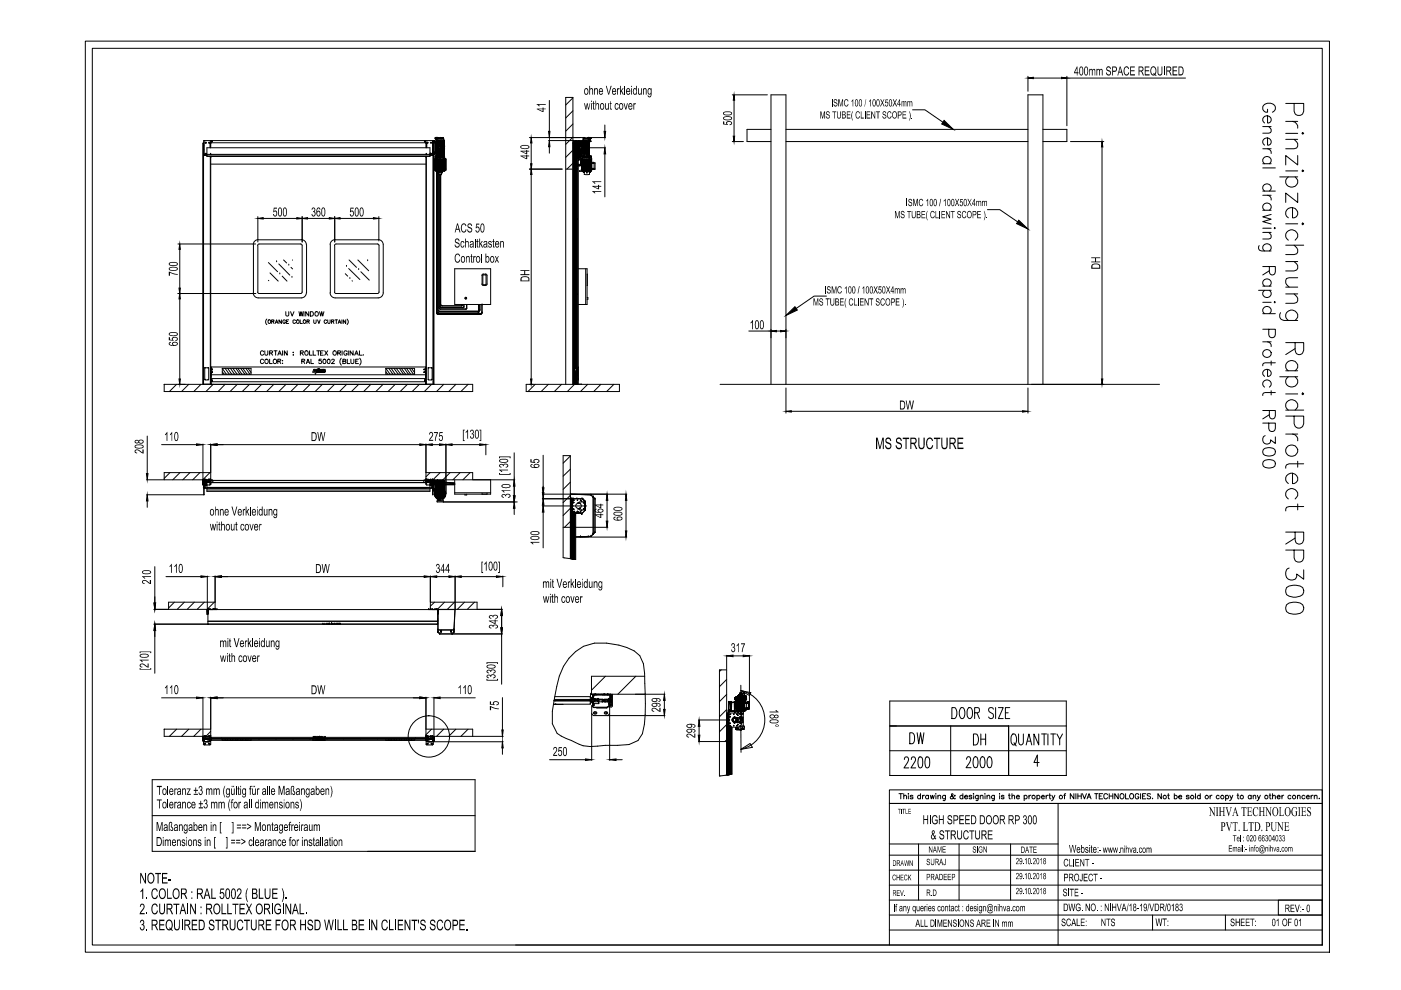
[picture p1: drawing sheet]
<svg xmlns="http://www.w3.org/2000/svg" width="297mm" height="210mm" viewBox="0 0 297 210" stroke-linecap="round" stroke-linejoin="round" font-family="sans-serif">
<!-- layer: DIMENSIONS -->
<g fill="none" stroke="#000" stroke-width=".21">
<path d="M116.3 29.8h5.3M116.3 29.2h7.5M116.5 21.3v6.6M116.5 31.1v1.4M121.9 31.3h6.5M125.1 29.2h3.3M128.2 26.5v1.4M128.2 32.6v9.1M31.2 92.5v7.9M34.3 94.3h7.4M43 94.1v7.8M44.7 94.1v6.1"/>
<path d="M46 94.3h43M90.3 94.1v6.1M91.7 94.3h1.5M94.5 94.1v10.6M95.9 94.3h5.8M103 94.1v2.3M109 96v9.1M115.2 96.5v7.9M31.1 101.7h3.7M31.1 104.9h12.1M31.2 106.2v1.4M94 106.4h15.7"/>
<path d="M100.3 101.7h8.8M109 107.8v1.3M115 104.8h5.9M115 105.7h6M115 107.3h9.4M115.2 107.1v1.3M115.2 108.6v7.6M121 111.8h7.9M121 113.9h11.9M121 104.8h11.9M128.7 106.1v4.4M132.7 106.1v6.5"/>
<path d="M32.7 129.2h3M32.7 132.3h11.3M32.8 120.1v7.7M32.8 133.7v9M35.2 122.3h7.4M44 122.1v7.3M45.6 122.1v5.5M47 122.3h42.9M91.2 122.1v5.5M92.6 122.3h2.6M95.9 134.4h10.6M96.5 122.1v7.1"/>
<path d="M97.8 122.3h7.5M101.2 129.2h5.3M106.4 130.5v2.6M106.4 134.4v10.7M106.6 122.1v2.3M154.1 138.9v3M155.4 139.1h2.2M158.9 138.9v10.6M34.3 148h7.4M43 147.8v8.3M44.7 147.8v6.8M46 148h43"/>
<path d="M90.3 147.8v6.8M91.7 157.3h15M92 147.8v8.5M93.3 148h7.5M100.3 156.1h6.4M106.5 147.9v6.9M106.5 158.6v1.3M125.4 151.3v9.9M128.9 151.7h12.1M129.3 151.3v9.9M134.7 147.2h6.3M140.9 148.5v1.9"/>
<path d="M148.1 157.2h4.4M148.1 152.7h6.6M148.2 154v1.9M152.5 142h1.6v22.3M116.5 161.1h7.6M130.6 161.1h1.3"/>
</g>
<!-- layer: 0 -->
<g fill="#000" stroke="#000" stroke-width=".21">
<path d="M217.9 16.6l1.2-.2v.3zM225.1 16.4l1.1 .2-1.1 .1zM112.6 35.9l.2 1.1h-.3zM112.5 34.7h.3l-.2 1.2zM112.6 29.2l.2 1.1h-.3zM116.5 29.8l.1 1.3h-.3zM116.3 27.9h.3l-.1 1.3zM128.1 27.9h.3l-.2 1.3zM128.2 31.3l.2 1.3h-.3zM155.5 28.9h.3l-.2 1.1zM155.6 20.1l.2 1.2h-.3zM200.2 25.5l1.9 1.9-2.4-1.1z"/>
<path d="M233.7 30l.1 1.2h-.3zM38.1 51.7l.1 1.2h-.3zM54.7 46.3l1.1-.2v.3zM62.9 46.1l1.2 .2-1.2 .1zM64.1 46.3l1.1-.2v.3zM69.8 46.1l1.2 .2-1.2 .1zM71 46.3l1.1-.2v.3zM79.2 46.1l1.1 .2-1.1 .1zM216 46.7l1.9 1.9-2.4-1.2zM37.9 61.1h.3l-.1 1.1zM38.1 62.2l.1 1.2h-.3zM163.5 70.2l1.1-.1v.3z"/>
<path d="M165.5 70.1l1.1 .1-1.1 .2zM166.6 66.9l1.9-1.9 .6 .7zM37.9 80.3h.3l-.1 1.2zM41.7 94.1l1.3 .2-1.3 .1zM44.7 94.3l1.3-.2v.3zM89 94.1l1.3 .2-1.3 .1zM90.3 94.3l1.4-.2v.3zM93.2 94.1l1.3 .2-1.3 .1zM94.5 94.3l1.4-.2v.3zM101.7 94.1l1.3 .2-1.3 .1zM112.5 80.3h.3l-.2 1.2zM166.6 87.2l1.2-.1v.3z"/>
<path d="M216.8 87.1l1.1 .1-1.1 .2zM233.5 80.3h.3l-.1 1.2zM31.2 104.9l.2 1.3h-.4zM31 100.4h.4l-.2 1.3zM109 101.7l.2 1.4h-.3zM108.9 105.1h.3l-.2 1.3zM109 106.4l.2 1.4h-.3zM115.2 105.7l.1 1.4h-.3zM115 103.4h.3l-.1 1.4zM115 104.4h.3l-.1 1.3zM115.2 107.3l.1 1.3h-.3zM128.5 110.5h.4l-.2 1.3z"/>
<path d="M128.7 104.8l.2 1.3h-.4zM132.7 104.8l.2 1.3h-.3zM132.6 112.6h.3l-.2 1.3zM32.8 132.3l.2 1.4h-.3zM32.7 127.8h.3l-.2 1.4zM42.6 122.1l1.4 .2-1.4 .1zM45.6 122.3l1.4-.2v.3zM89.9 122.1l1.3 .2-1.3 .1zM91.2 122.3l1.4-.2v.3zM95.2 122.1l1.3 .2-1.3 .1zM96.5 122.3l1.3-.2v.3zM106.4 129.2l.1 1.3h-.3z"/>
<path d="M106.2 133.1h.3l-.1 1.3zM105.3 122.1l1.3 .2-1.3 .1zM154.1 139.1l1.3-.2v.3zM157.6 138.9l1.3 .2-1.3 .1zM41.7 147.8l1.3 .2-1.3 .1zM44.7 148l1.3-.2v.3zM89 147.8l1.3 .2-1.3 .1zM92 148l1.3-.2v.3zM106.5 157.3l.2 1.3h-.3zM106.4 154.8h.3l-.2 1.3zM140.9 147.2l.1 1.3h-.3zM140.7 150.4h.3l-.1 1.3z"/>
<path d="M148.1 155.9h.3l-.2 1.3zM148.2 152.7l.2 1.3h-.3zM124.1 160.9l1.3 .2-1.3 .1zM129.3 161.1l1.3-.2v.3z"/>
</g>
<!-- layer: DIMENSIONS -->
<g fill="#000">
<path d="M113.8 22.1h1.9v.1h-1.5l.3 .3h-.3zM125.5 38.4h2v.2h-1.5l.3 .3h-.3zM125.5 40.5h2v.2h-1.5l.3 .3h-.3zM28.6 95.5l.7-.2 .9 .6v-.6h.3v.9l-.6-.2-.7-.5h-.4a.26 .26 0 0 0 0 .4 .26 .26 0 0 0 .3 .1v.1l-.5-.1zM35.4 91.6l.1 1.9h-.2v-1.5l-.3 .3v-.2zM36.4 91.6l.1 1.9h-.1v-1.5l-.4 .3v-.3zM67.3 91.6h.2l.2 1.7 .3-1.7h.2l.3 1.7 .3-1.7h.2l-.4 1.9h-.2l-.3-1.6-.3 1.6h-.2zM91.1 91.7l.4-.1 .3 .3v.5l-.6 .9h.6v.2h-.9l.8-1.3a.28 .28 0 0 0-.3-.4 .28 .28 0 0 0-.2 .4l-.2-.1zM92 91.6h.9l-.5 1.9h-.2l.1-.7 .4-1h-.7zM93.2 91.6h.7v.2h-.6l-.1 .5h.2a.62 .62 0 0 1 .5 .4 .62 .62 0 0 1-.2 .7l-.5 .1-.2-.4 .2-.1a.31 .31 0 0 0 .4 .3 .31 .31 0 0 0 .1-.5l-.2-.4-.4 .2zM98.1 91.1h.4v.2h-.2v2h.2v.2h-.4zM99.1 91.1h.1v1.9h-.1v-1.5l-.4 .3z"/>
<path d="M99.8 91.2l.2-.1a.53 .53 0 0 1 .3 .9l.2 .2-.1 .6-.1 .2h-.5l-.1-.3v-.2h.1a.3 .3 0 0 0 .5 .3 .3 .3 0 0 0 0-.6l-.3-.1 .3-.4a.25 .25 0 0 0-.1-.4 .25 .25 0 0 0-.4 .3h-.1zM101.7 91.1h.3v2.4h-.3v-.2h.2v-2h-.2zM105.9 98.5l.4-.2 .4 .3 .2-.3 .7 .1 .2 .5-.4 .2-.2-.1a.32 .32 0 0 0 .3-.4 .32 .32 0 0 0-.6-.1l-.1 .3-.4-.2a.25 .25 0 0 0-.4 .1 .25 .25 0 0 0 .4 .3l-.1 .1-.4-.1-.1-.2zM105.8 99.6h1.9v.1h-1.5l.3 .3-.2 .1zM105.8 96.8h2.5v.4h-.3v-.3h-2v.3h-.2zM112.5 97.4h.2v.5l.5 .1-.1-.4 .2-.2h.8l.3 .2v.3l-.4 .3h-.2v-.2a.3 .3 0 0 0 .3-.4 .3 .3 0 0 0-.5-.1 .27 .27 0 0 0-.3 .2 .27 .27 0 0 0 .2 .3v.2l-1-.2zM106.4 104.9l.4-.2 .4 .2 .3-.2h.4l.3 .2 .1 .3-.3 .3h-.3v-.1h.1a.33 .33 0 0 0 0-.6 .33 .33 0 0 0-.5 .2v.2h-.2l-.1-.3h-.3a.22 .22 0 0 0-.2 .3 .22 .22 0 0 0 .3 .2v.1h-.1a.43 .43 0 0 1-.3-.6zM106.3 103.9h1.9v.2h-1.5l.3 .3h-.2zM105.8 100.3h.2v.2h2v-.2h.3v.4h-2.5zM112.5 114.9h1.9v.2h-1.5l.2 .3h-.2zM29.6 139.9h1.9v.1h-1.5l.3 .4h-.2zM30.2 123.1l.6-.1 1 .6v-.6h.2v.8h-.3l-1-.7a.28 .28 0 0 0-.4 .3 .28 .28 0 0 0 .4 .3v.1l-.5-.1z"/>
<path d="M30.1 122.2h1.9v.1h-1.5l.3 .3-.2 .1zM29.6 138.1h2.5v.4h-.3v-.2h-2v.2h-.2zM36.3 119.5l.1 2h-.1v-1.5l-.3 .3v-.3zM37.4 119.5h.1v2h-.2v-1.5l-.3 .3v-.3zM68.2 119.6h.2l.2 1.6 .3-1.6h.2l.3 1.6 .3-1.6h.2l-.4 1.9h-.1l-.3-1.7-.4 1.7h-.1zM92.5 119.7l.2-.2 .4 .2 .1 .4-.2 .3 .3 .3-.1 .4a.42 .42 0 0 1-.5 .4 .42 .42 0 0 1-.3-.6h.2a.3 .3 0 0 0 .4 .3 .3 .3 0 0 0 .1-.5l-.4-.1 .3-.5a.24 .24 0 0 0-.2-.3 .24 .24 0 0 0-.2 .3h-.2zM102.1 119.1h.3v.2h-.2v2h.2v.2h-.3zM103.1 119h.1v2h-.2v-1.5l-.3 .3v-.3zM103.7 132.6l.5-.1 .3 .2 .3-.3 .7 .1 .1 .6-.4 .2-.2-.2a.3 .3 0 0 0 .4-.4 .3 .3 0 0 0-.5-.1l-.2 .1v.3l-.2-.1a.27 .27 0 0 0-.3-.3 .27 .27 0 0 0-.3 .2 .27 .27 0 0 0 .2 .3h.1v.2l-.5-.2zM103.7 130.6l.4-.2 .4 .2 .2-.2 .5-.1 .3 .2 .1 .4-.3 .3h-.3v-.2a.29 .29 0 0 0 .4-.3 .29 .29 0 0 0-.5-.2l-.2 .1v.3h-.2a.29 .29 0 0 0-.2-.4 .29 .29 0 0 0-.4 .1 .29 .29 0 0 0 .1 .4h.2v.2l-.5-.2zM105.6 119.1h.4v2.4h-.4v-.2h.2v-2h-.2zM155.1 136.5l.2-.1 .4 .1 .1 .5-.2 .2 .3 .3-.1 .5-.2 .3h-.3l-.3-.5 .2-.1v.2a.32 .32 0 0 0 .5 0 .32 .32 0 0 0-.1-.5h-.3v-.2l.3-.2a.25 .25 0 0 0-.1-.4 .25 .25 0 0 0-.3 .3h-.2z"/>
<path d="M156.5 136.4h.1v1.9h-.1v-1.5l-.3 .2zM157.1 136.4h.9l-.4 1-.1 .9h-.2v-.6l.4-1.1h-.6zM29.6 140.9l.7-.2 1 .6v-.6h.2v.9l-.4-.1-.9-.7-.4 .2 .1 .3 .3 .1v.1h-.3l-.3-.3zM29.6 141.6h.2v.3h2v-.3h.3v.4h-2.5zM35.4 145.3l.1-.1v2h-.2v-1.5l-.3 .3v-.3zM36.4 145.2l.1 2h-.1v-1.5l-.4 .3v-.3zM67.3 145.3h.2l.2 1.6 .3-1.6h.2l.3 1.6 .3-1.6h.2l-.4 1.9h-.2l-.3-1.7-.3 1.7h-.2zM97.6 145.2l.1 2h-.1v-1.5l-.4 .3v-.3zM98.6 145.2h.1v2h-.1v-1.5l-.4 .3v-.3zM103.9 149.7l.9 .4 1 .1v.2l-1-.2-.7-.3v.7h-.2zM103.2 143.2l.6-.2a.19 .19 0 0 0 .2 .2 .19 .19 0 0 0 .2-.2h.5l.4 .3-.1 .4-.4 .1-.1-.1a.32 .32 0 0 0 .3-.5 .32 .32 0 0 0-.6 .1v.2h-.3l-.1-.3a.26 .26 0 0 0-.4 .1 .26 .26 0 0 0 .3 .3l-.1 .2-.4-.2zM103.2 142.2l.6-.2a.27 .27 0 0 0 .2 .2 .27 .27 0 0 0 .3-.3h.4l.3 .3v.4l-.5 .2v-.2l.3-.1a.35 .35 0 0 0-.2-.4 .35 .35 0 0 0-.4 .1v.3l-.6-.3a.25 .25 0 0 0-.3 .2 .25 .25 0 0 0 .4 .2l-.1 .2-.3-.1z"/>
<path d="M103.9 148.7h.2v.6l.5 .1-.1-.4 .2-.2 .6-.1 .3 .1 .2 .5-.5 .3-.1-.2a.31 .31 0 0 0 .4-.4 .31 .31 0 0 0-.5-.2h-.1a.27 .27 0 0 0-.3 .2 .27 .27 0 0 0 .2 .4l-.1 .1-.9-.1zM103.1 143.9h.2v.2h2.1v-.2h.2v.4h-2.5zM103.1 140.4h2.5v.4h-.2v-.2h-2.1v.2h-.2zM118.5 158.4h.6v.2h-.5l-.1 .5 .3-.1 .4 .4v.5l-.3 .4h-.4l-.2-.5h.2v.1a.32 .32 0 0 0 .5 .1 .32 .32 0 0 0 0-.5l-.2-.3-.5 .2zM138.2 150.2l.7-.1 .9 .6v-.6h.3v.9l-.6-.2-.7-.6-.4 .1v.3l.3 .1v.2h-.3l-.3-.2zM145.6 155.7l.7-.1 .9 .6v-.7h.2v.9l-1.3-.7a.27 .27 0 0 0-.3 .1 .27 .27 0 0 0 .1 .4h.2v.2l-.5-.2zM163.2 150.9h1.4l-.2-.3 .2-.1 .5 .5h-1.9zM117.4 158.5l.4-.1 .3 .2v.5l-.6 1h.6v.2h-.8l.1-.5 .6-.8a.29 .29 0 0 0-.2-.4 .29 .29 0 0 0-.4 .4l-.1-.1z"/>
<path d="M113.8 23h1.2v-.2h.2v.2h.5v.2h-.5v.5h-.2l-1.2-.5zM114.1 23.2l.9 .4v-.4z"/>
<path d="M125.6 39.4h1.2v-.2h.2v.2h.5v.2h-.5v.5h-.2l-1.2-.6zM126 39.6l.8 .4v-.4z"/>
<path d="M28.5 93.5l.3-.2h.4a.27 .27 0 0 0 .3 .1 .27 .27 0 0 0 .2-.2h.5l.2 .2 .1 .4-.3 .2-.5 .1-.3-.3-.2 .2h-.4l-.3-.2zM28.8 93.6a.26 .26 0 0 0 .5 0 .26 .26 0 0 0-.5 0zM29.5 93.5a.34 .34 0 0 0 .4 .4 .34 .34 0 0 0 .3-.5l-.3-.1z"/>
<path d="M28.6 94.4l.5-.2 1.1 .2a.41 .41 0 0 1 .2 .5 .41 .41 0 0 1-.6 .2l-1.1-.1-.2-.3zM28.8 94.5l-.1 .2 .3 .2h1a.25 .25 0 0 0 .3-.3 .25 .25 0 0 0-.4-.2z"/>
<path d="M37.1 91.8a.4 .4 0 0 1 .5-.1 .4 .4 0 0 1 .2 .5l-.1 1.1-.4 .2-.2-.2-.2-.5zM37.2 91.8l-.1 .5 .1 .8a.25 .25 0 0 0 .3 .2 .25 .25 0 0 0 .1-.4v-.7a.31 .31 0 0 0 0-.3 .31 .31 0 0 0-.4-.1z"/>
<path d="M66.1 91.6l.7 .1 .3 .3v1l-.4 .5h-.6zM66.2 91.9v1.4h.4l.3-.3v-.8l-.2-.3z"/>
<path d="M100.9 91.2l.4-.1 .2 .3v1.1l-.1 .3a.41 .41 0 0 1-.5 .1 .41 .41 0 0 1-.2-.5zM101 91.3l-.1 1.2a.29 .29 0 0 0 .3 .3 .29 .29 0 0 0 .2-.5v-.6a.29 .29 0 0 0-.1-.3 .29 .29 0 0 0-.3-.1z"/>
<path d="M105.9 97.5l.4-.2h1l.4 .2 .1 .3-.6 .3h-1l-.4-.2zM106.1 97.5a.31 .31 0 0 0 .1 .4 .31 .31 0 0 0 .3 .1l.8-.1a.25 .25 0 0 0 .2-.3 .25 .25 0 0 0-.3-.1z"/>
<path d="M112.5 98.6l.2-.2h.2v.2a.26 .26 0 0 0-.3 .3 .26 .26 0 0 0 .4 .1l.4 .1-.2-.2-.1-.3 .5-.3 .5 .1 .3 .3-.3 .4-1 .1-.5-.1zM113.4 98.6a.42 .42 0 0 0 .3 .5 .42 .42 0 0 0 .4-.2l.1-.2-.3-.2z"/>
<path d="M106.4 102.9l.3-.2 .9-.1 .5 .2 .2 .4-.5 .3h-1.1l-.3-.2zM106.5 103v.2l.2 .1h1a.29 .29 0 0 0 .3-.4 .29 .29 0 0 0-.4-.1h-.7z"/>
<path d="M112.5 113.8l.5-.2 1.2 .2a.49 .49 0 0 1 0 .6 .49 .49 0 0 1-.6 .1l-1-.2zM112.7 113.9a.32 .32 0 0 0 .1 .4 .32 .32 0 0 0 .4 0h.6a.29 .29 0 0 0 .4-.3 .29 .29 0 0 0-.5-.2z"/>
<path d="M112.5 112.8l.5-.2h.9l.3 .1 .2 .4-.4 .3-1 .1-.5-.3zM112.7 112.9v.3l.3 .1 .8-.1a.26 .26 0 0 0 .4-.3 .26 .26 0 0 0-.4-.1z"/>
<path d="M126 108.1l.3-.2h.2v.1a.25 .25 0 0 0-.3 .3 .25 .25 0 0 0 .3 .2h.4l-.2-.3 .3-.3h.6l.3 .2a.57 .57 0 0 1-.8 .6l-.8-.1-.3-.2zM127 108.1l-.1 .1a.38 .38 0 0 0 .3 .4 .38 .38 0 0 0 .4-.1 .23 .23 0 0 0 .1-.3 .23 .23 0 0 0-.3-.2z"/>
<path d="M126 109.1h1.3v-.2h.2v.2h.4v.1h-.4v.6h-.2l-1.3-.6zM126.4 109.2l.9 .4v-.4z"/>
<path d="M126 107h1.3v-.2h.2v.2h.4v.1h-.4v.6h-.2l-1.3-.6zM126.4 107.1l.9 .5v-.5z"/>
<path d="M130.1 109.7l.4-.2v.2a.3 .3 0 0 0-.2 .4 .3 .3 0 0 0 .5 .1h.2l-.3-.2a.65 .65 0 0 1 1.1-.3l.2 .4-.3 .2-.8 .1-.6-.1a.38 .38 0 0 1-.2-.6zM131 109.7v.1a.36 .36 0 0 0 .2 .4 .36 .36 0 0 0 .5-.1 .34 .34 0 0 0-.1-.4 .34 .34 0 0 0-.5 0z"/>
<path d="M130.1 108.7l.4-.2 1.3 .1a.38 .38 0 0 1 .1 .5 .38 .38 0 0 1-.5 .2h-1a.35 .35 0 0 1-.3-.3 .35 .35 0 0 1 0-.3zM130.3 108.8a.31 .31 0 0 0 .1 .3 .31 .31 0 0 0 .3 .1h.7a.29 .29 0 0 0 .4-.3 .29 .29 0 0 0-.5-.2z"/>
<path d="M130.1 107.7l.6-.3 1 .2a.41 .41 0 0 1 .2 .5 .41 .41 0 0 1-.6 .2l-.9-.1-.3-.2zM130.3 107.7a.3 .3 0 0 0 .1 .4 .3 .3 0 0 0 .3 0h.7a.28 .28 0 0 0 .4-.3 .28 .28 0 0 0-.4-.2z"/>
<path d="M29.6 138.9l.6-.3h.8l.4 .1 .2 .4-.5 .3h-1l-.5-.2zM29.9 138.9a.34 .34 0 0 0 .1 .4 .34 .34 0 0 0 .4 0h.5a.28 .28 0 0 0 .4-.1 .28 .28 0 0 0-.1-.4z"/>
<path d="M30.2 121.1l.4-.2h1l.5 .4-.1 .2-.3 .2h-1.3a.34 .34 0 0 1-.2-.6zM30.4 121.2a.43 .43 0 0 0 .2 .4 .43 .43 0 0 0 .4 0l.5-.1a.23 .23 0 0 0 .4-.1 .23 .23 0 0 0-.3-.3z"/>
<path d="M38.1 119.6h.4l.2 .5v1l-.3 .4h-.3l-.2-.5v-.6zM38.2 119.8l-.2 .6 .1 .7a.24 .24 0 0 0 .3 .2 .24 .24 0 0 0 .1-.4v-.8a.22 .22 0 0 0-.1-.3 .22 .22 0 0 0-.2 0z"/>
<path d="M67 119.6h.7l.3 .4 .1 .8-.4 .7h-.7zM67.2 119.8v1.5h.4l.3-.4v-.8l-.2-.3z"/>
<path d="M94 119.5h.1v1.3h.2v.2h-.2v.5h-.1v-.5h-.6zM94 119.9l-.5 .9h.5z"/>
<path d="M95 119.5h.2v1.3h.1v.2h-.1v.5h-.2v-.5h-.6zM95 119.9l-.4 .9h.4z"/>
<path d="M103.7 119.3l.4-.3 .3 .3 .1 1.1-.2 .3a.35 .35 0 0 1-.4 .3 .35 .35 0 0 1-.3-.4v-.7zM103.9 119.3l-.1 .2v.9a.29 .29 0 0 0 .2 .4 .29 .29 0 0 0 .3-.4l-.1-.9z"/>
<path d="M104.8 119.2l.4-.1 .3 .4v1l-.2 .4a.62 .62 0 0 1-.7-.8zM105 119.3l-.2 .3v.9a.23 .23 0 0 0 .2 .3 .23 .23 0 0 0 .3-.3v-1l-.2-.2z"/>
<path d="M103.6 131.6h1.3v-.2h.2v.2h.5v.1h-.5v.6h-.2l-1.3-.6zM104 131.7l.9 .4v-.4z"/>
<path d="M37.1 145.3h.5l.2 .6v.9l-.3 .4h-.3l-.2-.5-.1-.6zM37.2 145.5l-.1 1.1a.26 .26 0 0 0 .3 .4 .26 .26 0 0 0 .2-.4v-.8a.25 .25 0 0 0-.1-.3 .25 .25 0 0 0-.3 0z"/>
<path d="M66.1 145.3h.7l.3 .4v1l-.3 .5h-.7zM66.2 145.5v1.5h.4l.3-.4v-.7l-.2-.4z"/>
<path d="M99.3 145.4l.1-.1a.56 .56 0 0 1 .6 .2 .56 .56 0 0 1 0 .6l-.1 .9-.4 .2-.3-.5zM99.5 145.5l-.2 .3 .1 .9a.26 .26 0 0 0 .3 .3 .26 .26 0 0 0 .1-.4v-.7a.33 .33 0 0 0-.3-.4z"/>
<path d="M103.2 141.1l1.2-.2 .7 .3-.1 .3-.3 .2-1.3-.1a.33 .33 0 0 1-.2-.5zM103.5 141.1a.33 .33 0 0 0 0 .5 .33 .33 0 0 0 .4 0h.6a.27 .27 0 0 0 .4-.3 .27 .27 0 0 0-.4-.2z"/>
<path d="M119.5 158.5l.1-.1a.6 .6 0 0 1 .6 .9l-.2 .9-.4 .1-.2-.6zM119.7 158.6l-.2 .3 .1 .9a.22 .22 0 0 0 .1 .3 .22 .22 0 0 0 .3-.2v-1.1z"/>
<path d="M138.2 149.3l.3-.2 1-.1 .6 .4a.39 .39 0 0 1-.5 .5v-.2a.28 .28 0 0 0 .2-.4 .28 .28 0 0 0-.4-.1h-.2a.34 .34 0 0 1 .2 .4 .34 .34 0 0 1-.3 .3l-.7-.1-.3-.2zM138.4 149.3v.3l.4 .1a.27 .27 0 0 0 .4-.2 .27 .27 0 0 0-.3-.3z"/>
<path d="M138.2 148.2l.4-.2 1.2 .1 .3 .2v.3l-.5 .2v-.1a.24 .24 0 0 0 .3-.3 .24 .24 0 0 0-.3-.2l-.4-.1v.1a.44 .44 0 0 1 0 .6 .44 .44 0 0 1-.5 0l-.5-.2zM138.4 148.3v.3l.5 .1a.29 .29 0 0 0 .2-.4 .29 .29 0 0 0-.4-.1z"/>
<path d="M145.6 154.8l.4-.3h1l.4 .3a.37 .37 0 0 1 0 .4 .37 .37 0 0 1-.4 .1v-.1h.1a.27 .27 0 0 0 .1-.3 .27 .27 0 0 0-.3-.2l-.4-.1a.47 .47 0 0 1 .1 .7 .47 .47 0 0 1-.7 .1v-.1a.4 .4 0 0 1-.3-.5zM145.9 154.7a.38 .38 0 0 0 .2 .6 .38 .38 0 0 0 .5-.4l-.2-.2z"/>
<path d="M145.6 153.8l.5-.3 1.1 .1a.33 .33 0 0 1 .2 .4 .33 .33 0 0 1-.4 .2 .29 .29 0 0 0 .2-.4 .29 .29 0 0 0-.4-.2h-.3l.3 .2v.3l-.5 .2-.6-.1-.2-.2zM145.8 153.8v.3h.5a.24 .24 0 0 0 .3-.3 .24 .24 0 0 0-.4-.1z"/>
<path d="M163.2 152.7l.5-.2h.9l.5 .3v.3l-.3 .2h-1.4a.33 .33 0 0 1-.2-.6zM163.4 152.8l-.1 .2 .3 .2h.9a.3 .3 0 0 0 .4-.3 .3 .3 0 0 0-.5-.2z"/>
<path d="M163.2 151.7l.3-.2h.6l.1 .2 .2-.1 .3-.1 .3 .2a.47 .47 0 0 1-.2 .6 .47 .47 0 0 1-.6-.2l-.2 .2h-.6l-.2-.2zM164.3 151.9a.27 .27 0 0 0 .5 0 .27 .27 0 0 0-.5 0zM163.5 151.7h-.1a.32 .32 0 0 0 .3 .5 .32 .32 0 0 0 .3-.5z"/>
<path d="M164.4 153.8l.4-.2a.28 .28 0 0 1 .3 .4 .28 .28 0 0 1-.5 .1l-.2-.1zM164.6 153.9a.18 .18 0 0 0 .3 0 .18 .18 0 0 0-.3 0z"/>
</g>
<!-- layer: 0 -->
<g fill="none" stroke="#000" stroke-width=".21">
<path d="M18.1 8.7h263.8v193.2h-263.8zM19.6 10.2h260.7v190.2h-260.7zM217.9 16.2v3.1M219.1 16.6h6M226.2 16.2v10.5M226.2 16.6h25.1M43.1 30.4v51M43.2 30.4v51.1M43.2 32.9h.7M43.2 30.4h-.2v51M43.2 32.9v-3.1h48.6l.1 51.7M43.2 30.8h.1"/>
<path d="M43.2 31.8h.1M43.2 32.9h48.6M43.3 29.8v3.1M43.5 32.5v.2M43.6 30.3l-.1-.1h.2v.1M43.6 32.5v.1M43.6 30.4h.1M43.6 32.6h.1M43.6 32.7h.1M43.6 32.9h.1M43.6 30.2v.1M43.7 32.5v.1"/>
<path d="M43.7 32.5v.2M43.7 32.6v.1M43.7 32.9h.1M43.8 32.9h.1M43.9 31.3h47.3v1.8h-47.3zM43.9 32.7h47.3M44.3 30.4h.2M44.4 30.2v.1zM44.5 30.2h-.2v.1M44.6 30.4l-.1 .9M44.6 30.4v.9M44.6 33.1v48.3"/>
<path d="M44.6 30.4l.1 .9M44.6 32.7h.1M44.7 30.3h.1M44.7 32.7h.1M44.7 29.9v.4h45.6v-.4M44.7 33.3v48.2M44.7 34.8h45.6M44.7 33.1l-.1 .2M44.7 29.8v.1M44.8 30.3l-.1 .1M44.9 29.9v.2M44.9 30.1h.1"/>
<path d="M44.9 30h.1M44.9 29.9l-.1 .1M90.1 29.9l-.1 .1M90.1 30.1h.1M90.1 30v.1M90.2 30.3l.1 .1M90.2 29.8l.1 .1M90.3 30.4h.1M90.3 33.3h.1M90.3 30.4v.9M90.3 33.1v48.4M90.3 30.3h.1"/>
<path d="M90.4 32.7h.1M90.4 33.1v48.4M90.4 30.4h.1M90.4 30.4v.9M90.5 30.4v.9M90.5 30.2v.1M90.6 30.4h.1M90.7 30.3v-.1h-.2l.1 .1M91.2 32.9h.7M91.2 32.6v.1M91.2 32.5v.2M91.2 32.6h.1"/>
<path d="M91.2 32.9h.1M91.3 30.3v-.1h.2l-.1 .1M91.3 32.5v.1M91.3 30.4h.2M91.3 32.6h.2M91.3 32.7h.2M91.4 32.9h.1M91.4 32.5v.1M91.5 32.5v.2M91.7 30.8h.1M91.7 31.8h.1M91.7 29.8v3.1"/>
<path d="M91.8 30h.1M91.8 32.4h.1M91.8 32.7h.1M91.8 30.3h.1M91.8 30.4h.2M91.8 32.4h.3M91.8 30.3h.2M91.8 30l.8 .1M91.9 30.4v2M91.9 32.7v48.7M92 30.3h.1M92 32.7h.1"/>
<path d="M92 32.4h.1M92 30h.1M92 30.4h.1M92 32.4h.2M92 32.6h.1M92 30.2h.2M92 32.2h.1M92 32.8v-3v51.6M92 32.5h.5M92 30.1h.1M92 30h.2M92.1 30h.1"/>
<path d="M92.1 32.4h.1M92.1 30.2h.1M92.1 35.9h2.4v.2h-2.4zM92.1 33.7h2.4v.1h-2.4zM92.1 30v.2M92.1 32.4v.2M92.2 32.6h.1M92.2 32.4h.1M92.2 30.2h.1M92.2 30h.1M92.2 30.1h.1M92.2 30.1h.2v.1"/>
<path d="M92.2 32.6h2M92.2 32.6h-.1M92.2 30v.2M92.2 32.4v.2M92.2 33.8v2.1M92.2 33.7v2.4M92.3 33.8v2.1M92.3 36.1h.1M92.3 30.5l.5-.1 .1 .2M92.3 30.4h1.5M92.3 32.2h.4M92.4 29.3v.2h.2"/>
<path d="M92.4 29.3h1.5v.1M92.4 33.7v2.4M92.4 36.2h1.9M92.4 29.3h1.6M92.4 33.3h.1M92.4 31.1h.1M92.4 36.1h.1M92.4 30.3h.1M92.4 30.5h.1M92.4 32.1h.1M92.4 32.4h.1M92.4 33.2h.1"/>
<path d="M92.4 31.6h.1M92.4 31.8h.1M92.4 30.9h.1M92.4 31.1h.6M92.4 30.6h1.8M92.4 31h1.8M92.4 30.9h.5M92.4 30.3l-.1 .2h.5M92.4 31.8h.5M92.4 31.5h.6M92.4 30.3v.2M92.4 30.9v.9"/>
<path d="M92.4 32.1v.3M92.4 32.5v.1M92.4 33.4v-.2h1.8v.2M92.4 36.2v.1M92.4 32.4h1.5M92.4 33.4l-.1 .3M92.4 33.4h1.8M92.4 33.2h1.8M92.5 30.5h.1M92.5 31.8h.1M92.5 32.1h.1M92.5 31.1h.1"/>
<path d="M92.5 30.9h.1M92.5 30.7h.1M92.5 31.5h.1M92.5 32.6h.1M92.5 33.2h.1M92.5 30.3h.1M92.5 29.4v.1M92.5 29.5h.1M92.5 32.2h.1M92.5 30.4h.1M92.5 33.4h.1M92.5 31.3h.1"/>
<path d="M92.5 30.8h.1M92.5 29.3h.1M92.5 31.9l.3 .1M92.5 31.9h.1M92.5 33.3h.1M92.5 30.1h.1M92.5 31.1h.8M92.5 32h.4l.1 .1h-.7l.1 .2M92.5 30h.1M92.5 31.2h.6M92.5 29.3v.2M92.5 30v5.9"/>
<path d="M92.5 33.1h1.7M92.5 31.2h.3M92.5 33.3h1.7M92.5 30.7h.2M92.5 31.9h.3M92.5 30h1.7M92.5 31.5h.3M92.5 31.4h.3M92.5 33.6l-.2 .1M92.5 30.1h1.4M92.5 31.4h.1M92.5 29.4h.1"/>
<path d="M92.5 32.1h.2M92.5 30.1v.1M92.5 31h.1M92.5 33.1h.1M92.5 31.7h.1M92.5 32.4h.1M92.5 32h.1M92.5 31.6h.1M92.5 30.2h.1M92.5 32.3h.1M92.5 32.5h.1M92.5 29.8v.2"/>
<path d="M92.5 30.6h.1M92.5 31.2h.1M92.5 35.1h.1M92.5 29.7h.1M92.5 30.2l.1 .1M92.6 29.4h.1M92.5 31.9v.2M92.5 32v.1M92.5 30.6v.1M92.5 33.3l.1 1.8M92.5 32.6v.6M92.5 29.7h1.6"/>
<path d="M92.6 32.3h.1M92.6 30.2h.1M92.6 35.1h.1M92.6 31.1h.1M92.6 32.2h.1M92.6 33.4h.1M92.6 32.6h.1M92.6 32.5h.1M92.6 31.5l-.1 .1M92.6 30.9h.1M92.6 31.4h.1M92.6 31.3h.1"/>
<path d="M92.6 30.8h.1M92.6 31.8h.1M92.6 30.4h.1M92.6 30.5h.1M92.6 31.5h.1M92.6 32.5v.1M92.6 32.5v33.9l.3 .3M92.6 30.3h.1M92.6 33.1l-.1 .1M92.6 34.8v.2M92.6 34.9v.2M92.6 29.3h.1"/>
<path d="M92.6 30.1v.1M92.6 30.8v1M92.6 32.2v.1M92.6 32.6l-.8 .1M92.6 35.1h1.5M92.6 32.4h-.1M92.6 36.6l.1 29.6 .2 .1h8.5v-.3h-8.3l-.3-.3v-29.1h.1M92.6 30.1h.1M92.6 30.6h.1M92.6 30.4l.6-.1-.1 .1M92.6 31.2h.1M92.6 32.4h.1"/>
<path d="M92.6 32h.1M92.6 32.3l-.1 .1M92.6 29.5h.1M92.6 31h.1M92.6 32.3h.6h-.1M92.6 30.1v36.3l.3 .2M92.6 31.7h.1M92.6 29.4h1.5v.3h-1.5M92.6 32.1h.2M92.6 32.3h.2M92.6 30.4h.2M92.6 30.4h.3"/>
<path d="M92.6 30.6h.2M92.6 31.2h.2M92.6 31.5h.2M92.6 31.4h.2M92.6 30.1l-.6 .1M92.6 29.3v.5M92.6 30.3v.1M92.6 32.3h.6M92.6 32.6v.5M92.6 33.4v1.7M92.6 30.1l.3 .1M92.6 35.8l.1 .1"/>
<path d="M92.6 30v.6M92.6 31.4v.3h.2M92.6 32v4.6M92.6 33.3l.1 1.8M92.7 32.8h-.1M92.7 29.3h.1M92.7 33.2h.1M92.7 32.8h.3M92.7 35.7l.1 .1M92.7 31.4h.2M92.7 31.2h.2M92.7 33v.3"/>
<path d="M92.7 30.2h.1M92.7 30.9h.1M92.7 33h.1M92.7 32.5h.1M92.7 33l.1 .1 .2-.1v.2M92.7 31h.1M92.7 31.1h.1M92.7 31.2h.1M92.7 30.5h.1M92.7 30.1h.1M92.7 33.3h.1M92.7 30.6h.1"/>
<path d="M92.7 30.7h.1M92.7 30.8h.1M92.7 29.4h.1M92.7 32h.1M92.7 31.5h.1M92.7 31.6h.1M92.7 31.9h.1M92.7 32.1h.1M92.7 32.1l.1 .1M92.7 33.1h.1M92.7 32.2v.1M92.7 35.8h.1"/>
<path d="M92.7 33l.1-.1 .2 .1M92.7 32.2h1M92.7 30v2.6M92.7 33.7v2.5M92.7 30.7l-.2 .1M92.7 30.7h-.2M92.7 33v.2M92.7 36.1h.1M92.7 31.1l.1 .1M92.8 34.6h.1M92.7 31.7h.1M92.7 30.3h.1"/>
<path d="M92.7 30.4h.1M92.7 32.3h.1M92.7 32.6h.1M92.8 31.2h.1M92.8 33.1h.1M92.8 31.1h.1M92.8 30.5l-.1 .1M92.8 32.6h.1M92.8 30h.1M92.8 30.5h-.1M92.8 32.3h.1M92.8 30.5h.1"/>
<path d="M92.8 30.7h.1M92.8 31.6h.1M92.8 32h.1M92.8 33.3h.1M92.8 31h.1M92.8 31.5h.1M92.8 30.4h.1M92.8 30.6h.1M92.8 30.9h.1M92.8 29.4h.1M92.8 29.3h.1M92.8 30.3v.1"/>
<path d="M92.8 33.2h.1M92.8 30.1h.1M92.8 30.8h.1M92.8 30.3h.1M92.8 32.5h.1M92.8 32.1v.1M92.8 32.2h.1M92.8 32.1h.1M92.8 30.2h.1M92.8 30.9h-.1M92.8 32.5l-.1 .1M92.8 30.3l-.1 .1"/>
<path d="M92.8 32.3h-.1M92.8 32h-.1M92.8 31.8l.1 .1M92.8 30.5h-.2h.2M92.8 30.8h-.3M92.8 30l-.1 .1M92.8 29.3v.1M92.8 30v2.6M92.8 32.6v.7M92.8 33.8v2.1M92.8 32.3h.4M92.8 32.4h.1"/>
<path d="M92.8 30.5h.2l-.1 .1h-.4M92.8 32.5v.1M92.8 33.1l-.1 .1M92.8 32v.1M92.8 30.4h.3M92.8 32.5h.3M92.8 30.6v.1M92.8 30.1v2.5M92.8 33.2v.2h1.1v-.2M92.8 33.7v2.4M92.8 36.2v.2M92.8 36.4h.2v.2"/>
<path d="M92.8 32.5h-.2M92.8 34.7h1.1M92.8 33.2h-.1M92.9 30.7h.1M92.9 32h.1M92.9 33.1h.1M92.9 32.4h.1M92.9 32.4l-.1 .1M92.9 33.2h.1M92.9 33.3h.1M92.9 30.6h.1M92.9 31.3h.1"/>
<path d="M92.9 31.4h.1M92.9 33.3h-.1M92.9 34.6h.9l.2 .1M92.9 32.1l-.2 .1M92.9 30.7l-.2 .2M92.9 32.4h.8M92.9 30.7h.9M92.9 30.4v1.8M92.9 33.2v.1M92.9 33.8v2.1M92.9 36.1v.1M92.9 36.1l-.1 .1"/>
<path d="M92.9 36.6v29.2l.2 .2h8.3l.1-1.4v1.7l-.1 .1h-8.5l-.3-.1v-.3M92.9 30.4h.1M92.9 35.9h.4M92.9 32.3h.1M92.9 32v.1M92.9 31.2h.1M92.9 30.2h.1M92.9 30.2l.1 .2M92.9 36.6h.1M92.9 32.4v.1M92.9 30.2l1 .1h-1.5M92.9 35.1h.1"/>
<path d="M92.9 30.2v2.3M92.9 32.6v.7M92.9 29.4h.1M92.9 34.6h.3M92.9 34.6h.1M92.9 31.4h.3M92.9 29.2h.1M93 32.9l-.2-.1-.1 .1M93 33h.1M93 32.3h.1M93 32.4h.1M93 35.9h.1"/>
<path d="M93 35.1h.1M93 32.3l-.1 .1M93 33.8h.1M93 32.6h.1M93 30.4v.1M93 33.1h.1M93 32.2v.1M93 30.4h.1M93 32.5v-2.4h.7l.1 2.4M93 31.3h.1M93 32.3h.2M93 30.4h.7"/>
<path d="M93 29.2h.1M93 33.8v2.1M93 31.9h.7M93 36.7v28.6l.3 .3h5.6l.1-1M93 33.3h.1M93 33.2h.1M93 36.5l-.1 .1M93 29.4l-.1-.2v.2M93 30v.2M93 31v.6M93 33v.2M93 33l.1 .2"/>
<path d="M93.1 32.3h.1M93.1 32.3l-.2 .1M93.1 36.4h.1M93.1 35.1h.1M93.1 37h.5zM93.1 36.4v.3h-.2M93.1 36.4h.5M93.1 30.3l-.5 .1M93.1 33.1v.1M93.1 37v28.3l.2 .2h5.6v-.9M93.1 30.9l.1-.1a.62 .62 0 0 1 .5 .5 .62 .62 0 0 1-.3 .6h-.2l-.1-.3zM93.1 29.3v.1"/>
<path d="M93.1 30v.1M93.1 32.9v.3l.1-.2M93.1 33.8v2.4M93.1 35.3l-.1 .9M93.1 32.8h.1M93.1 33.2h.1M93.1 32.6h.1M93.1 30.5h.4M93.1 32.2h.5M93.1 30.3v.3M93.1 32.1v.3M93.1 32.3h.7"/>
<path d="M93.1 32.8h.4M93.1 32.1h.4M93.1 30.3h.7M93.1 33l.2 .1 .1-.1M93.2 36.4h.1M93.2 35.1h.1M93.2 33.2h.1M93.2 32.6h.1M93.2 33h.1M93.2 36.3l-.4 .1M93.2 33l.1-.1 .2 .1M93.2 30.5h.1"/>
<path d="M93.2 32.2h.1M93.2 36.3h.3M93.2 33l-.1 .2M93.2 32.6v.6M93.2 33.7v2.4M93.2 36.3v.2M93.2 30.1h.1M93.2 32.3h.1M93.2 37v28.1l.3 .2h4.7l.2-.1v-.6M93.2 33.1h.1M93.2 32.6l.2 .1M93.2 32.3l.1 .3h-.8"/>
<path d="M93.2 32.1l.1 .3M93.2 34.6h.1M93.2 30.1l.1 .1M93.2 31.7h.1M93.2 33l.1 .1M93.2 32.4h.1M93.2 32.5h.1M93.2 37h.1M93.2 30.5v1.6M93.2 30.1h-.2l.7 .1M93.2 36.3v.3v-.2M93.2 29.3h.1"/>
<path d="M93.2 30.1v.1M93.2 30.3v.3M93.2 33.8v2.1M93.2 30.3l-.4 .1M93.3 33.1h.1M93.3 30.9l-.1 .1M93.3 30.1v.3h-.5M93.3 31.5l-.8 .1M93.3 32.6h.1M93.3 30.6h.1M93.3 32.3h.1M93.3 32.6l-.1 .8"/>
<path d="M93.3 30.3h.1M93.3 33h.1M93.3 33.3h.1M93.3 33.7h.1M93.3 29.3v.1l.1-.1M93.3 32.6v.5M93.3 37v28.1l.2 .1h4.8v-.6M93.3 32.9h.1M93.3 30h.1M93.3 35.9h.1M93.3 30.1h.1M93.3 35.9h.3"/>
<path d="M93.3 33.1v.1M93.3 33.1l.1 .1M93.3 30.5h.2M93.3 32.2h.2M93.3 29.3v.1M93.3 30v.5M93.3 32.2v1.1M93.3 33.6h.1M93.3 33.8v2.1M93.3 32.6h-.5M93.4 36.1h.1M93.4 29.4h.1"/>
<path d="M93.4 29.3h.1M93.4 36.1l-.1 .1M93.4 37v27.7l.3 .2h4.2l.1-.3-.1 .2h-4.2l-.3-.2v-27.6M93.4 30.3h.1M93.4 30.1h.1M93.4 33.1h.1M93.4 30.4h.1M93.4 32.4h.1M93.4 32.6h.1M93.4 32.5h.1M93.4 30.3h.2M93.4 32.5l.8 .1"/>
<path d="M93.4 30.1v.3M93.4 32.4v.1M93.4 32.6v.5M93.4 32.9l-.1-.1-.2 .1M93.4 30.1v.1M93.4 37h.1M93.4 30.5v1.6M93.4 32.9h-.2v-.2l.1 .4M93.4 35.1h.4M93.4 36.3v.3l.1-.2M93.4 30.3v.3M93.4 32.1v.3"/>
<path d="M93.4 32.9v.5M93.4 33.8v2.1M93.5 33h.1M93.5 31.9h.1M93.5 32.6h.1M93.5 36.4h.1M93.5 35.1h.1M93.5 33.2h.1M93.5 36.3l.4 .1M93.5 30.2v3M93.5 33.7v2.4M93.5 36.3v.2"/>
<path d="M93.5 33v.2M93.5 32.8h.1M93.5 30.4h.1M93.5 32.2l.2 .1M93.5 30.4h.2M93.5 30.3l.1 .5M93.5 32.1v.3M93.6 32.6h.1M93.6 32.2h.1M93.6 30.6l.1 .1M93.6 30.8h.3M93.6 30.8h.1"/>
<path d="M93.6 29.3v.1M93.6 32.9v.3l-.1-.2M93.6 33.8v2.1M93.6 30.6l.1-.1-.1 .3M93.6 30.6h.1M93.6 36.4h.1M93.6 29.4h.1M93.6 36.5l.1 .1M93.6 30.5h.1M93.6 30.6h.3M93.6 33.1v.1M93.6 36.7h.2"/>
<path d="M93.6 36.4h.3M93.6 36.4v.6M93.7 35.1h.1M93.7 33.2h.1M93.7 33.3h.1M93.7 32.3h.1M93.7 30.4h.1M93.7 30.7l.1 .1M93.7 33v-.1l.3 .1M93.7 29.4v-.2v.2M93.7 31.1h.5M93.7 31.5h.5"/>
<path d="M93.7 31v.6l-1.1 .1M93.7 30.1v.1M93.7 32.2v.1M93.7 33v.2M93.7 30.7h.1M93.7 32.6h.1M93.7 33l-.1 .2M93.7 29.2h.1M93.7 33h.1M93.7 33l.1 .1 .2-.1M93.7 32.4h.1M93.7 33.1h.1"/>
<path d="M93.7 31.4h.1M93.7 31.3h.1M93.7 30.6h.1M93.7 32.2h.5M93.7 30.9h.5M93.7 31.8h.5M93.7 33.8v2.1M93.7 30.1h.1M93.7 30.9h.1M93.7 31.8l-.2 .4M93.7 30.4h.2M93.7 30.4l.2 .1"/>
<path d="M93.7 30.7v.2M93.7 32h.1M93.7 31.3v.1M93.7 32v1.3M93.7 30.3l.1 .1M93.8 31.8h.1M93.8 32.3h.1M93.8 30.8h.1M93.8 33.3h.1M93.8 33.2h.1M93.8 30.2h.1M93.8 35.9h-.2"/>
<path d="M93.8 30.2l-.1 .2M93.8 31.8h.4M93.8 32.2h.1M93.8 32h.1M93.8 30.4h.1M93.8 30.7h.1M93.8 30.6h.1M93.8 30.9h.4zM93.8 35.9h.1M93.8 30.4l.1 .1M93.8 32.5v.1M93.8 36.6h.1"/>
<path d="M93.8 30.4h.2M93.8 32.1l-.1 .1-.2-.1M93.8 32.1l-.2-.1-.1 .1M93.8 30.3v.1M93.8 32v.1M93.8 32.4h.1M93.8 33.1h.1M93.8 31.3h.1M93.8 32.6h.1M93.8 30.7l.1 .1M93.8 32.1l.1 .1M93.8 36.1v.1"/>
<path d="M93.8 36.1h.1M93.8 32.3v.3M93.8 33.2v.1M93.8 33.8v2.1M93.8 32.5h-.9M93.8 30.4h-.2M93.8 34.6l.1 .1M93.9 32.3h.1M93.9 33.1h.1M93.9 32.2l-.1 .1M93.9 32.2h.1M93.9 32.5h.1"/>
<path d="M93.9 33.3h.1M93.9 32.4h.1M93.9 33.2h.1M93.9 32.6h.1M93.9 32.3l-.4 .1M93.9 32.2v.1M93.9 30.6v.1M93.9 30.2h-.1M93.9 32h-.1M93.9 30.5l-.1 .1M93.9 31.9v.2M93.9 29.3h.1"/>
<path d="M93.9 30v.1M93.9 32.3v.3M93.9 33.7v2.4M93.9 36.2v.2M93.9 30.1h.1M93.9 32.4v.1M93.9 32.6h-.1M93.9 33.2h-.1M93.9 30.5h.1M93.9 32h.1M93.9 30.6l-.1 .1M93.9 32.3h-.1"/>
<path d="M93.9 30.7h.1M93.9 32.3v.1M93.9 29.4h.1M93.9 30.8v.1M93.9 30.4h.1M93.9 30.5l-.2 .2M93.9 30.6h.1M93.9 30h.1M93.9 30.5v.1M93.9 30v2.5h.2v-.2M93.9 35.8h-1.1M93.9 30.1l.1 .1"/>
<path d="M93.9 32.3l-.2 .1M93.9 32.6v.7M93.9 33.8v2.1M93.9 36.1v.1M93.9 32.6h.3M93.9 36.1h.1M93.9 30l.1 .1M93.9 34.5l.1 .1M93.9 32.9l-.1-.1-.1 .1M94 33h.1M94 33.1h.1M94 32.5h.1"/>
<path d="M94 32.6h.1M94 31.9h.1M94 33.2h.1M94 32.2h.1M94 30.5h.1M94 29.4h.1M94 29.3h.1M94 32h.1M94 30.2h.1M94 30.4h.1M94 33.3h.1M94 30.5v.1"/>
<path d="M94 30.1h.1M94 35.7l-.2 .1M94 34.5l-1.4 .1M94 31.6h.2h-.2M94 31.8l-.2 .1M94 30.4l-.2 .1M94 30.8h.2M94 31.2h.2M94 32.4h.1M94 32.3h-.2M94 31.1h.2M94 30.6h.2"/>
<path d="M94 30.5h.2M94 32.3l-.4 .3M94 30.3h.1v1.8M94 30v2.5M94 32.6v.7M94 33.7v2.5M94 31.9h.2M94 31.5h.2M94 32.9h.2M94 33v.2M94 32.3l.1 .2M94 32.9l-.6 .2"/>
<path d="M94 32.3l.1 .2-.2-.2M94 32.3h-.1M94 32.8h.1M94 32.3l.2 .1M94 31.7v.1M94 31.2h.1M94 32.3h.1M94 30.6h.1M94 31.6v.1M94 32.3h.2M94 31.6h.1M94 32.1h.1"/>
<path d="M94 32.2v.1M94 31.8v.1M94 32.9h.1M94 31.1h.1M94 32.1h.2M94 30.8h.1M94 31.7h.1M94 30.7h.1M94 31.5h.1M94 30.3h.1M94 31h.1M94 35.1h.1"/>
<path d="M94 35.8l-.1 .1M94 32.3h.2l-.1 .2M94 32.3l.2 .2M94 31h.2M94 32h.2M94 32.4v.1M94 30v.1M94 32v.4M94 32.8v2.3M94 33.8v2.1M94 32.4h.2M94 35.1h.2"/>
<path d="M94.1 32.8h.1M94.1 33.4h.1M94.1 35.1h.1M94.1 32.6h.1M94.1 30.1h.1M94.1 32.9h.1M94.1 33.1v.1M94.1 32.3l-.1 .1M94.1 32.7h.1M94.1 30.6v1.4M94.1 32.6v.7M94.1 33.8v2.1"/>
<path d="M94.1 33.4l-.1 1.7M94.1 32.6l-.1 .5M94.1 30.7h.1M94.1 32h.1M94.1 32.3h.1M94.1 31.5h.1M94.1 32.6h-.1M94.1 31.2h.1M94.1 35.9h.1M94.1 31.8h.1M94.1 33.8h.1M94.1 33.2h.1"/>
<path d="M94.1 31.3h.1M94.1 30.4h.1M94.1 30.5h.1M94.1 31.4h.1M94.1 30.9h.1M94.1 30.2h.1M94.1 32.2h.1M94.1 30.8h.1M94.1 30.6h.1M94.1 32.5l.1 .1M94.1 31.1h.1M94.1 34.8v.2"/>
<path d="M94.1 34.9v.2M94.1 30.1v.1M94.1 32.2v.1M94.1 32.4v3.5M94.1 33.9v1.2M94.1 32.5h.1M94.1 30h.1M94.2 32.4l-.1 .1M94.2 31.5h.1M94.2 32.3h.1M94.2 33.1h.1M94.2 32.4h.1"/>
<path d="M94.2 32.6h-.1M94.2 31.1h.1M94.2 35.1h.1M94.2 30.9h.1M94.2 30.6h.1M94.2 31.2h-.1M94.2 30.8h.1M94.2 32h-.1M94.2 32h.1M94.2 32.6h.1M94.2 33.4h.1M94.2 31.5l-.1 .1"/>
<path d="M94.2 35.1h-.1M94.2 30.7h.1M94.2 31.7h.1M94.2 31.4h.1M94.2 31.3h.1M94.2 31.2h.1M94.2 29.7v.3M94.2 30.1h.1M94.2 32.8h-.6M94.2 30h-1.6M94.2 31.9v.2M94.2 32v.1"/>
<path d="M94.2 30.6v.1M94.2 30.6v.1h-.2M94.2 32.3h-1.9M94.2 31.8h-.1M94.2 31.5l-.2 .1M94.2 32.6v.6M94.2 31.8h.1M94.2 33.3h.1M94.2 33.2h.1M94.2 30.5h.1M94.2 31.9h.1M94.2 32.5h.1"/>
<path d="M94.2 32h-.3M94.2 32l-1.8 .1M94.2 30.1v5.8M94.2 33.6h.1v2.6h-2v-2.6l.1 2.5M94.2 31.8l-.2 .1M94.2 30.1l-.4 .1M94.2 33.6l.2 .1M94.2 30.1h-.8M94.2 36.1h.1M94.2 31.6h.1M94.2 30.9v.9M94.2 33.7v2.4"/>
<path d="M94.2 36.2v.1M94.2 33.4l.1 .3M94.3 33.8v2.1M94.3 36.1h.1M94.4 33.8v2.1M94.5 33.7v2.4M94.5 33.8v2.1M112.2 35.9h7M112.2 29.2h10.8M112.6 30.3v4.4M112.6 37v43.3M119.9 35.9h1.6"/>
<path d="M121.5 30.4h.4v49.1M121.5 26.3l-1.6 1.5M121.5 20.7l-1.6 1.6M121.5 23.5l-1.6 1.5M121.5 29.1l-1.6 1.5M121.5 31.8l-1.6 1.6M121.5 34.6l-1.3 1.3M121.5 29.8h2.5l.6 .6-.1 .3M121.6 30.2v.1M121.6 30.5l-.1 1.8 .3 .3M121.6 31.7h.1M121.6 31.1h.1"/>
<path d="M121.6 29.8v51.7M121.6 30.2h.1M121.6 31.6h.2M121.6 31h.3M121.6 31.1h.2M121.6 31.7h.3M121.6 30.2h.4M121.6 30.9v.1M121.6 31.5v.1M121.6 29.8v.4M121.8 30.2v.1M121.8 30.4v47.5"/>
<path d="M121.8 33.1h.1M121.8 31.4h.1M121.8 33.2h.1M121.8 33.3h.1M121.8 33.1h.3M121.8 30.7h.1M121.8 33.2h1.4M121.8 33.4h1.4M121.8 33.1v.1M121.8 30.1l.2 .1M121.8 30.1l-.2 .1-.1 .2M121.8 32.5l.1 .1"/>
<path d="M121.8 31.4h.2M121.8 31.2v.1M121.8 31.2h.1M121.8 33.4h.1M121.8 31.9h.1M121.8 30.1h.3M121.8 30.4l.1 47.7M121.8 33.3l.1 1.8M121.8 35.1h1.3M121.9 32.4h.1M121.9 30.5v.1M121.9 36.8v.1"/>
<path d="M121.9 31.4h.1M121.9 31.2l.1 .1M121.9 33v.1M121.9 31h.1M121.9 31.2h-.1M121.9 31.7h.1M121.9 31.3h.1M121.9 35.1h.1M121.9 31.5v.1M121.9 33.1h.1M121.9 32.5v.1M121.9 31.2v.2"/>
<path d="M121.9 31.2l.2 .1-.2 .2M121.9 31v.2M121.9 35.7v.2M121.9 35v.1M121.9 36.5v.1M121.9 31.2h.1M121.9 31.5h.1M121.9 33.2h.1M121.9 32.6h.1M121.9 32.6v.5M121.9 31.4a1.16 1.16 0 0 0 1.9 .8M121.9 31.6l.3 .5"/>
<path d="M121.9 34.8h.1M122 30.1h.1M122 31.2l-.2 .2M122 31.4h-.1M122 31.4h.1M122 31h.1M122 33.1h.1M122 31.6h.1M122 33.2h.1M122 31.1h.1M122 31.2h.1M122 32.6h.1"/>
<path d="M122 31.3h.1M122 31.7h.1M122 32.6h1.1M122 33h.1M122 31.3v46.7M122 31v.1M122 32.6l-.1 .5M122 38.5v.1M122 34.9v.1M122 31l.1 .1M122 35.7v.1M122 35l-.1 .1"/>
<path d="M122 36.5v.1M122 30.8v.1M122 31.8h.1M122 30.9h.1M122 31.7v.1M122 31.2v.3M122 30.2h.1M122 29.8v.4M122 36.9h.1M122 34.8h.1M122.1 31h-.1M122.1 31.6h-.1"/>
<path d="M122.1 31h.1M122.1 31.7h.1M122.1 31.6h.1M122.1 31.1h.1M122.1 32.9h.1M122.1 33.1h.1M122.1 29.8l-.1 .4-.4 .1M122.1 32.9v45.2M122.1 30.5l.1 .1M122.1 32h.1M122.1 30l-.1 .1M122.1 30.6v.1"/>
<path d="M122.1 32.6h.1M122.1 32v.3h.4M122.1 32.6v45.5M122.1 31.5h.1M122.1 31.5h-.1M122.1 31.6v.1M122.1 31.5v.1M122.1 30v.1M122.1 30.1h.1M122.1 30h.1M122.1 30.4h.1M122.1 30h3.2"/>
<path d="M122.1 32.2l.1 .4M122.1 31v.1M122.1 31.1l.3 .1M122.2 31h.1M122.2 31.6h-.1M122.2 31.6h.1M122.2 31.1v.4M122.2 30.6h-.1M122.2 32l-.1 .1M122.2 31.5h.1M122.2 32h.1M122.2 35.1h.1"/>
<path d="M122.2 32.6h.1M122.2 33.4h.1M122.2 32.1h.1M122.2 30.4h.1M122.2 30.6h.1M122.2 31.1h.1M122.2 32.3h.1M122.2 32.5h.3M122.2 30.4v.1M122.2 30.7v.1M122.2 33.3v44.6M122.2 31l.2 .1"/>
<path d="M122.2 31.6l.2 .3M122.2 32l.1 .1M122.2 30.5l-.3 .5M122.2 30.5h.1M122.2 30.1h.1M122.2 33.2h.1M122.2 30.7l.1 .1M122.2 30.3h.1M122.2 34.8v.2M122.2 33.4h.6M122.2 31.9v.7M122.2 33.2v44.7"/>
<path d="M122.2 32.6l.1 .6M122.3 32.2l.4 .2M122.3 32.7l-.2 .2M122.3 30.5h.1M122.3 32.2h.1M122.3 32.1h.1M122.3 33.4h.1M122.3 30.8h.1M122.3 33.2h.1M122.3 30.5l-.1 .1M122.3 31.2h.1M122.3 31.5h.1"/>
<path d="M122.3 32.1v.1M122.3 30.5v.1M122.3 35.8l.1-.1-.1 .2M122.3 30.6h.1M122.3 30.4h.1M122.3 32.2l-.1 .1M122.3 32.2l.3 .2M122.3 31.6h.1M122.3 31.1h.1M122.3 32.6h.1M122.3 32.7l.2 .6M122.3 30.4l.1 .1"/>
<path d="M122.3 30.5l.1 .1M122.3 31.1v.4M122.4 31.1h-.1M122.4 31.5l.1 .3M122.4 31.5h.1M122.4 30.5h.1M122.4 32.1h.1M122.4 31.2h.1M122.4 31.1h.1M122.4 32l-.1 .1M122.4 33h.1M122.4 31.6h.1"/>
<path d="M122.4 32h.1M122.4 31.5v.1M122.4 30.4h.1M122.4 33h-.1M122.4 32.1l.1 .1-.1-.1M122.4 32.1l-.1-.1 .1 .1M122.4 30.6h.1M122.4 32.9h1.5M122.4 32.1l-.1 .1M122.4 33.3v2.5M122.4 35.9v10.5M122.4 32.1v.1"/>
<path d="M122.4 31.6h-.2M122.4 31.5h-.3M122.4 30.5v.1M122.4 30.7l-.2 .3M122.4 32.2h.1M122.4 31.3h.1M122.4 33.4h.1M122.4 32.6h.1M122.4 33.2h.1M122.4 30.5l-.1 .3M122.4 33.4h-.1M122.4 30.6l.2 .2"/>
<path d="M122.4 30.3v.1M122.4 30.3h.1M122.4 32.9h.1M122.4 30.8h.1M122.4 34.9v.2M122.4 32.9h.4M122.4 30.5v.3M122.4 32v.1M122.4 33.2v.2M122.4 30.6l.2 .1M122.5 31.2v.2M122.5 32l.3 .2"/>
<path d="M122.5 31.5l.1 .2M122.5 31.5h.1M122.5 30.6h.1M122.5 32h.1M122.5 30.7h.1M122.5 33.4h.1M122.5 31.1h.1M122.5 31.2h.1M122.5 35.1h.1M122.5 32.9h.1M122.5 32.8h.2M122.5 30.1h.1"/>
<path d="M122.5 30v.1M122.5 30.4v.2M122.5 32.6v.3M122.5 34.8v.3M122.5 30.6l-.1 .1M122.5 30.8l-.1 .3M122.5 31.8l.1 .1M122.5 32.8h.1M122.5 31.9h.1M122.5 33.2h.1M122.5 32.6h.1M122.5 34.9v.2"/>
<path d="M122.5 32.2l.1 1.2h.1M122.5 32.7l.1 .1M122.5 30.4h.1M122.6 30.7l-.1 .1M122.5 32.5h.1M122.6 30.8h.1M122.6 32.4h.1M122.6 30.7h.1M122.6 32.6h2.4M122.6 32.6h-.2v.6M122.6 30.1h1M122.6 30v.1"/>
<path d="M122.6 31.8l-.2 .2M122.6 31.9l.3 .2M122.6 30.1h.1M122.6 31.9h.1M122.6 33.4h.1M122.6 32.8h.1M122.6 32.5h.1M122.6 31.9l-.2 .1M122.6 32.9v48.5M122.6 31.9v.1M122.7 30.9h.1M122.7 33.4h.1"/>
<path d="M122.7 31.8h.1M122.7 30.9l-.2 .2M122.7 31.3h.1M122.7 32.8v.1M122.7 30.1a1.29 1.29 0 0 0-.9 1.2 1.29 1.29 0 0 0 .9 1.2M122.7 31.8l.2 .1M122.7 30.2l-.4 .2M122.7 30.8h.1M122.7 33.9h.1M122.7 32.9h.1M122.7 32.6h.1M122.7 30.1h.1"/>
<path d="M122.7 33.2h.1M122.7 32.5h.1M122.7 30.1h.9M122.7 32.6v.5h.2v-.5M122.7 33.2v.7M122.7 30.1l.1 .2M122.7 33.1h.1M122.7 32.4h.1M122.7 35v-.2l.1 .3M122.7 32.3h.1M122.7 33l.1 .1M122.7 32.3v.8"/>
<path d="M122.7 32.4v.1M122.7 32.6l.1 .5M122.7 32.6v.6M122.8 32.4h.1M122.8 32.5v.1M122.8 30.1h.1M122.8 30.2v.1M122.8 30.2h.1M122.8 32.6h.1M122.8 33h.1M122.8 30.3h.1M122.8 35.1h.1"/>
<path d="M122.8 32.3l.3 .1M122.8 32.9h.1M122.8 32.3h.1M122.8 33.4h.1M122.8 32.9v.2M122.8 32.7v.2M122.8 32.3h2.2M122.8 32.4l-.1 .1M122.8 30.4l-.3 .2M122.8 32.3v.1M122.8 30.4h.1M122.8 32.4h-.1"/>
<path d="M122.8 32.5h.1M122.8 30.1v.1M122.8 33.1h.1M122.8 30.4h.2M122.8 30.1v.3M122.8 32.3v.3M122.8 33.3h.1M122.9 30.6l-.3 .1M122.9 32.4h.1M122.9 30.4h.1M122.9 32.3h.1M122.9 32.3l-.1 .1"/>
<path d="M122.9 30.2h.1M122.9 32.6h.1M122.9 30.6h.1M122.9 32.1h.1M122.9 30.1h.1M122.9 30v.2M122.9 30.5v.1M122.9 32.2v.1M122.9 30.4v.1M122.9 32.4v.1M122.9 30.3h.1M122.9 30.2v.1"/>
<path d="M122.9 32.3v.1M122.9 30.7l-.2 .1M122.9 30.7h.1M122.9 30.1v.1M122.9 32h.1M122.9 32.1v.2M122.9 30.4l.1 .1M122.9 32.1h.4M123 32.1h.1M123 30.1h.1M123 30.1h-.1M123 30.5h.1"/>
<path d="M123 30v.1M123 32.9v.2M123 32.1l-.1 .2M123 31.9h.1M123 33.2h.1M123 30.6h.1M123 30.5v.1M123 32h.1M123 32.9h.1M123 33.1h.1M123 33.2l-1 .1M123 32.9h.2"/>
<path d="M123 32.1v.1M123 35.1h.1M123 31.1l-.1 .2 .2 .2 .2-.2-.1-.2M123.1 35.1h.1M123.1 33.1h.1M123.1 32.9h.1M123.1 31l.1 .1M123.1 31v.1M123.1 32.8v.4M123.1 30.8a.53 .53 0 0 0-.5 .5 .53 .53 0 0 0 .5 .5M123.1 32.3h.1M123.1 33.4h.1"/>
<path d="M123.1 33.2h.1M123.1 32.6h.1M123.1 32.8h.1M123.1 31.9h.2M123.1 30.8h1.9M123.1 32.3v2.8h-.1M123.1 33.3v1.8M123.2 32.4h.1M123.2 32.6h.1M123.2 32.4v.2M123.2 33.2h.1M123.2 33.3h.1"/>
<path d="M123.2 32.3v.1M123.2 32.6v.7M123.2 33h.1M123.2 33.1h.1M123.2 32.8h.1M123.2 33.1h-.2M123.2 30.7h-.2M123.2 31.9h-.2M123.2 32.9h.1M123.2 32.9v.2M123.3 30.5h-.4M123.3 30.5v.1"/>
<path d="M123.3 36.1h.1M123.3 32.1h.1M123.3 32h.1M123.3 30.6h.1M123.3 30.5h.1M123.3 33.6h.1M123.3 32.1v.1M123.3 30.4h-.4M123.3 32.2h-.4v.2M123.3 30.7l.2 .1M123.3 32.3h.1M123.3 32.2l.1 .2"/>
<path d="M123.3 30.7h.1M123.3 33.8v2.1M123.3 32.1l.1 .2M123.3 30.1l.1 .1M123.3 30.3h.1M123.3 30.6l.5 .5M123.3 32.3l.1 .1M123.4 30.2l-.1 .1M123.4 32.1h.1M123.4 30.2h.1M123.4 30.6h.1M123.4 32.3h.1"/>
<path d="M123.4 36.1h.1M123.4 30.2v.1M123.4 30.3h.1M123.4 32.6h.1M123.4 30.3l.1 .1M123.4 30.1v.1M123.4 32.3v.1M123.4 33.8v2.1M123.4 30.4l-.1 .1M123.4 32.1v.2M123.4 32.4h.1M123.4 32.4l-.1 .1"/>
<path d="M123.4 30.4l.3 .2M123.4 30.4h.1M123.4 32.3l.1 .1M123.4 32.4v.2M123.4 31.8v.1M123.4 30.4v.2M123.4 31.8h.1M123.4 32.4l.1 .1M123.5 30.4h.1M123.5 32.3h.1M123.5 32.5h.1M123.5 30.1h.1"/>
<path d="M123.5 30.3h.1M123.5 32.6h.1M123.5 32.4h.1M123.5 32.4v.2M123.5 30.1v.1M123.5 31.8h1.4M123.5 36.2h1.9M123.5 30.1v.3M123.5 32.3v.3M123.5 33.8v2.1M123.5 36.1v.2M123.5 32.5v.1"/>
<path d="M123.5 35.9h.1M123.5 30.2h.1M123.5 33.8h.1M123.5 33.4h1.9M123.5 33.4l-.1 .3-.1-.1v2.5M123.5 33.2v.2M123.5 36.2v.1M123.5 30.2l.4 .2M123.5 31.8l-.2 .1M123.5 30.1l.5 .3 .3 .5M123.5 30.1v.2M123.5 33.2h.1"/>
<path d="M123.5 33.2h1.8M123.5 32.4l-.8 .1M123.6 30.8h.1M123.6 31.8h.1M123.6 30.1h.1M123.6 32.6v.1M123.6 33.3h.1M123.6 32.6h.1M123.6 33.2h.1M123.6 31.3a.49 .49 0 0 0-.5-.5 .49 .49 0 0 0-.5 .5M123.6 30h.1M123.6 33.3h1.7"/>
<path d="M123.6 31.3h.1M123.6 30.9l.1 .2M123.6 31.9l-.3 .2M123.6 29.8v.2M123.6 29.7h.1M123.6 30.9h.1M123.6 32.6v.6M123.6 30h1.7M123.6 33.8v2.1M123.7 30.7h.1M123.7 31.9h.1M123.7 29.7h1.5"/>
<path d="M123.7 31.9l.1 .1M123.7 29.3h1.7h-1.7v.5M123.7 29.4h1.5v.4M123.7 33.8v2.1M123.7 31.9v.1M123.7 36.2h.1M123.7 30.8h.1M123.7 29.3v.1M123.7 31.5l-.1 .2M123.7 32l-.3 .3M123.7 31.2v.2M123.8 30.8h.1"/>
<path d="M123.8 31.5h.1M123.8 31.1h.1M123.8 31.9h.1M123.8 36.6h.1M123.8 29.3h.1M123.8 29.3v.1M123.8 31.9l.1 .1M123.8 32.2v.2M123.8 32.1h.1M123.8 30.6h.1M123.8 31.2h.1M123.8 33.2h.1"/>
<path d="M123.8 29.4h.1M123.8 30.3v.1M123.8 33.2h.2M123.8 29.2v.2h-.1M123.8 29.2h.1M123.8 33.7v2.5M123.8 36.1l-.1 .1M123.8 30.5v.1M123.8 32.3l-.3 .2M123.8 32.1v.1M123.8 30.5h.1M123.8 30.5h.1a1.16 1.16 0 0 1 .1 1.6"/>
<path d="M123.8 33.3h.1M123.8 30.5l.2 .5M123.8 30.4h.1M123.8 30.6l-.1 .1M123.8 36.1l.1 .1M123.8 30.3h.1M123.8 33.2v.1M123.8 31.5l-.2 .4M123.8 32h.1M123.8 30.4a1.16 1.16 0 0 0-1.9 .8M123.8 32.1l.1 .2M123.9 30.6h.1"/>
<path d="M123.9 31.1l-.1 .4M123.9 36.5h.1M123.9 36.4l-.2 .1 .1-.1 .1 .1M123.9 30.4l-.1 .1M123.9 32h.1M123.9 30.4h.1M123.9 31.6h.1M123.9 31.3h.1M123.9 33.2h.1M123.9 32.2h.1M123.9 31.1h.1M123.9 33.3h.1"/>
<path d="M123.9 32.3h.1M123.9 36.6h.1M123.9 31.6h.1l-.2 .5M123.9 32.7h.1M123.9 30.6l-.2 .2M123.9 36.4h.1M123.9 36.6v.4M123.9 32.5v.1M123.9 37h1M123.9 30.4h.2l-.1 .2M123.9 33.2h-.1M123.9 30.4l.2 .1"/>
<path d="M123.9 31.2h.1M123.9 31.5h.1M123.9 32.6h.1M123.9 30.3l.1 .1M123.9 33.1v.1M123.9 32.4h.7M123.9 32l.2 .1M123.9 33.2v.1M123.9 33.8v2.1M123.9 36.4v.1M123.9 31.6h.2M123.9 31.5h.2"/>
<path d="M123.9 32h.2M124 30.4h.1M124 32.3h-.1M124 32.3h.1M124 30.3h.1M124 32.3v.1M124 33.2h.1M124 33.3h.1M124 33.3h-.1M124 32.2h.1M124 32.1h.1M124 30.5h.1"/>
<path d="M124 30.3v.1M124 33.2v.1M124 33.8v2.1M124 30.4h-.1M124 30.4v.1M124 30.5l.2 .4M124 32.1l-.2 .1M124 32v.1M124 32.8h-.1M124 30.6h.1M124 30.1h.1M124 32.2l.3 .3"/>
<path d="M124 32h.1M124 29.3v.1l.1-.1M124 32.2v.1M124 33.7l.1 2.5M124 32.6v.7M124 32l.1 .2h-.2M124 32.5h.1M124 31.1l-.1 .4M124 30.5v.1M124.1 32.2h.1M124.1 30.4h.1M124.1 30.4h-.1"/>
<path d="M124.1 30.5h.1M124.1 32.3h.1M124.1 32.1v.2M124.1 30.5l.1 .2M124.1 30h.1M124.1 30.4h.7M124.1 31h.1M124.1 31.6h.1M124.1 32.2h.8M124.1 32.1l-.1 .1M124.1 36.1h.1M124.1 32.1v.1"/>
<path d="M124.1 32.1l-.2 .1M124.1 30.6h-.2M124.1 31.1h.1M124.1 32.1h.1M124.1 30.3l.2-.2-.2 .3M124.1 31.9h.1M124.1 30.6h.1M124.1 32.3h.8M124.1 30.8h.1M124.1 32.3l.1 .1M124.1 31.5h.1M124.1 30.8l.2 .5"/>
<path d="M124.1 30.4h.8M124.1 30.2h.7M124.1 30.1h.7M124.1 30.8v-.7h.7v2.4M124.1 31.9v.6M124.1 33.8v2.1M124.1 31l-.2 .1M124.1 31.6l.1 .1M124.1 32.3l.2 .1M124.1 30.5l.1 .1M124.1 33.2h.1M124.1 31.5l.1 .1"/>
<path d="M124.1 31v.1M124.1 36.1v.1M124.1 36.1l.1 .1M124.1 31.1l-.2 .1M124.2 30.4h.1M124.2 30.4l-.1 .1M124.2 32.4h.1M124.2 33.8v2.1M124.2 31.6l.1 .1M124.2 31.6h.1M124.2 31h.1M124.2 31h-.1"/>
<path d="M124.2 31.1h.1M124.2 31l-.1 .1M124.2 31.7h.1M124.2 31.1h-.1M124.2 32l-.1 .1M124.2 32h.1M124.2 30.7h.1M124.2 30.7l.1 .2M124.2 32.5h.1M124.2 29.3v.1M124.2 32.3v.2M124.2 32.5l.1 .1"/>
<path d="M124.2 31.7l-.2 .4M124.3 31.3l-.2 .6M124.3 30.6h.1M124.3 30.6v.1M124.3 32v.2M124.3 32.5l-.4 .1M124.3 30.9h.1M124.3 31.8h.1M124.3 31.3a1.11 1.11 0 0 0-1.4-1.1 1.11 1.11 0 0 0-.8 1.5 1.11 1.11 0 0 0 1.7 .5l.3-.3M124.3 32h.1M124.3 31l-.1 .1M124.3 30.9v.9"/>
<path d="M124.3 32l.1 .2M124.3 31.8l-.2 .4M124.3 30.7h.1M124.3 32.5h.1M124.3 32.6h.1M124.3 32.4h.1M124.3 30.1h.1M124.3 30.6h-.1M124.3 32.3v.3M124.3 33.8v2.1M124.3 30.7v.1M124.3 31.7l-.3 .5-.5 .3"/>
<path d="M124.3 31.5h-.2M124.3 30.9l-.1 .1M124.3 30.2h.1M124.3 31.1h.1M124.3 30.8h.1M124.3 30.5h.1M124.3 30.4h.1M124.3 30.2l-.1 .2M124.3 30.2l-.2 .2M124.3 31.8v.2M124.3 30.5v.1M124.3 32.3h.1"/>
<path d="M124.3 32.2h.1M124.3 32.2v.1M124.3 31.5h.1M124.3 32.2h.7M124.3 30.6l.1 .2M124.4 32.5h-.1M124.4 32.6l-1.2 .1M124.4 33.1l-.1 .1M124.4 32.4h.1M124.4 30.9h.1M124.4 32.5h.1M124.4 31h.1"/>
<path d="M124.4 31.7h.1M124.4 32.5v.1M124.4 30.2h.1M124.4 32.6h.1M124.4 30.8h.1M124.4 30.6h.1M124.4 32h.1M124.4 36.4v.3l.1-.3M124.4 36.6h.1M124.4 30.5l-.1 .1M124.4 30.1v.1M124.4 30.9v.1"/>
<path d="M124.4 32.6v.5M124.4 33.3v.1M124.4 32.2h.1M124.4 32.1h.1M124.4 30.7h.1M124.4 31.4h.1M124.4 31.3h.1M124.4 31.8h.1M124.4 31.2h.1M124.4 31.1h.1M124.4 30.4h.1M124.4 31.9h.1"/>
<path d="M124.4 30.5h.1M124.4 35.9h.1M124.4 33.8h.1M124.4 32h.5M124.4 33.1l.1 .1M124.4 30.6h.5M124.4 30.9h.5M124.4 30.5h.6M124.4 31.7h.5M124.4 31.3h.5M124.4 30.4h.3v.2M124.4 30.2l.1 2.9"/>
<path d="M124.4 33.8v2.1M124.4 31.9l-.1 .1M124.4 30.8h.5M124.5 31.8l.1 .1v.4M124.5 30.6h.1M124.5 31.9h.1M124.5 32.3h.1M124.5 32.6h.1M124.5 33.1v.1M124.5 32.4h.1M124.5 32.3l.2 .1M124.5 30.7h.1"/>
<path d="M124.5 32.4h.4M124.5 30.7h.4M124.5 32.6h.5M124.5 29.4h.1M124.5 31.9l-.1 .1M124.5 33.3v.1M124.5 30.5l-.1 .2M124.5 31.9v.2M124.5 32.9h.1M124.5 33.3h.1M124.5 30.4l.3 .1M124.5 30.5h.4"/>
<path d="M124.5 30.5v.1M124.5 29.3v.1M124.5 32.3v.2M124.5 32.9v.4M124.5 32.1h.4M124.5 31.2l.2 .1M124.6 31.3l-.1 .1M124.6 31.4h.1M124.6 32.9h.1M124.6 33.3h.1M124.6 31.2h.1M124.6 32.9h-.3v.5"/>
<path d="M124.6 32.3l-.5 .5M124.6 29.4h.1M124.6 32.3v.3M124.6 32.9v.5M124.6 33.8v2.1M124.6 31.2l.1 .1M124.6 31.3h.1M124.6 31.5h.1M124.6 31.2v.3M124.6 31.3l.1 .1M124.7 31.2h-.1M124.7 31.3l-.1 .1"/>
<path d="M124.7 31.2h.1M124.7 31.4h.1M124.7 32.4h.1M124.7 29.3h.1M124.7 32.4h.2M124.7 31.4v.1M124.7 31.2v.1M124.7 31.3v.1M124.7 31.3h.1M124.7 30.6h.1M124.7 30.5l.1 .1M124.7 29.4h.1"/>
<path d="M124.7 29.3l.2 .1M124.7 31.2l-.1 .1M124.7 30v.1M124.7 31.2v.2M124.7 36.1v.1M124.7 36.1l.1 .1M124.7 31.3l.1 .1M124.8 31.2l-.1 .1M124.8 31.2h.1M124.8 30.7h.1M124.8 32h.1M124.8 30.6h.1"/>
<path d="M124.8 31.3h.1M124.8 31.4h.1M124.8 29.3v.1M124.8 33.8v2.1M124.8 32.5h.1M124.8 30h.1M124.8 29.4h.1M124.8 29.3h.1M124.8 29.5h.1M124.8 29.3l-.2 .1M124.8 30v.1l-.4 .1M124.8 29.3v.2"/>
<path d="M124.8 32.2v.1M124.8 32.4v.2M124.9 30.1h.1M124.9 32.6h.1M124.9 30.3v.1M124.9 31.8h.1M124.9 30.4h.1M124.9 32.2h.1M124.9 31.9h.1M124.9 29.4v.1zM124.9 30.7v.1M124.9 30.5h.1"/>
<path d="M124.9 31.9h-.4M124.9 30.3h.1M124.9 36.1v-2.5h.2v2.6M124.9 29.3v.2M124.9 30.1v.1M124.9 30.3v2.1M124.9 30h-.1M124.9 32.6v.3M124.9 32h.1M124.9 30.6l-.8 .1M124.9 30.8h.1M124.9 31.3l-.5 .1"/>
<path d="M124.9 30.6h.1M124.9 32.9h.1M124.9 31.3h.1M124.9 30.9h.1M124.9 31.7h.1M124.9 33.3h.1M124.9 33.2h.1M124.9 32.1h.1M124.9 32.4h.1M124.9 29.4l.1 .1zM124.9 32l-.5 .1M124.9 33.2h.2"/>
<path d="M124.9 32.9v.4M124.9 36.1h.1M124.9 32.4l-.4 .1M124.9 36.2v-.1l.1 .1M124.9 33.6h.1M124.9 32.4v.2M124.9 33.2v.1M124.9 33.8v2.1M124.9 31.8l-.5 .1M124.9 30.4v.1M124.9 30.1l-.5 .1M125 36.4l.2 .1-.3-.1"/>
<path d="M125 32.6h.1M125 33.2h.1M125 29.5h.1M125 30.3h.1M125 29.3h.1M125 33.3h.1M125 36.6h.1M125 31.8l-.9 .1M125 32.4l-.3 .1M125 30v3.4h-1.1v-.2M125 32.5h-.9M125 29.2v.1"/>
<path d="M125 29.3v.2M125 33.6h.1M125 36.4h.1M125 36.6v.4M125 33.2h-.1M125 36.1h.1M125 29.2h.1M125 33.2v.1M125 33.8v2.1M125.1 29.3h.1M125.1 33.2h.1M125.1 33.3h.1"/>
<path d="M125.1 29.4v-.2l-.1 .3h-.2M125.1 36.1l.1 .4M125.1 33.2v.1M125.1 36.3h-1.4v.2M125.2 36.6h.1M125.2 33.8v2.1M125.2 30h.1M125.2 29.3h.1M125.2 29.7l.1 .3M125.3 33.3h.1M125.3 33.8v2.1M125.3 35.9h.1"/>
<path d="M125.3 33.8h.1M125.3 33.2h.1M125.4 33.2v.2M125.4 36.2v.1M125.4 33.4v.3M125.4 33.7v2.6h-2.5l.9-.1M125.4 35.8l.6 .1M125.4 35.8v.3h-2.2v-.2h2.2M125.4 34.7h.1M125.4 33.7h-2.2v.1h2.2M125.4 33.7v1M125.5 35.9h.4"/>
<path d="M125.5 35.9h.1M125.5 35.8h.4M125.6 34.6h.1M125.9 34.6h-.3M125.9 34.6h.1M126 35.9h.1M126 34.6h-.5v1.3h.6M126.1 34.5h-.1v1.4M126.2 34.6l-.1 1.3M155.3 30h2.3M155.3 20.1h7.4M155.6 21.3v7.6"/>
<path d="M163.5 27.4h-5.1v2.6h5.1M166.6 30h51.3M166.6 27.4h51.3M193.5 23.3h2.6l3.8 2.6M221.1 27.4h5.1v2.6h-5.1M227 30h7M233.7 31.2v49.1M37.7 51.7h16.5M38.1 52.9v8.2M53.7 51.9v10.2M54.7 45.9v5.4M54.7 51.9l.3-.2h8.7l.3 .2 .1 10-.2 .3h-9l-.2-.1z"/>
<path d="M54.8 50.8a1.08 1.08 0 0 0-1.1 1.1M54.8 50.8h9.1M55.8 46.3h7.1M56.9 59.4l.1 .1M56.9 55.7l2 1.9M57.2 57.9l1.8 1.7M58.6 55.5h.1M59.1 56l2.3 2.3M59.3 58.1h.1M59.8 58.5l1 1.1M60.1 55.1l.7 .7M61.2 56.2h.1"/>
<path d="M61.7 56.7l.3 .3M61.9 58.8h.1M62 55.1v.1M63.9 50.8a1.08 1.08 0 0 1 1.1 1.1M64.1 45.9v5.4M65 51.9v10.2M65.2 46.3h4.6M70 51.9v10.2M71 45.9v5.4M71 52.1v9.8M71.1 50.8a1.08 1.08 0 0 0-1.1 1.1M71.1 50.8h9.1"/>
<path d="M72.1 46.3h7.1M73.2 58l.5 .5M73.5 56.5h.1M73.9 56.9l2.4 2.4M74 55.1l1.6 1.6M74.2 59.1h.1M74.6 59.5l.1 .1M75.9 55.1l2.3 2.3M76 57.2h.1M76.5 57.6l1.8 1.8M77.9 55.3h.1M80 51.7l.4 .4v9.8l-.4 .3"/>
<path d="M80.1 51.7h-8.9l-.3 .3M80.2 50.8a1.08 1.08 0 0 1 1.1 1.1v10.2M80.3 45.9v5.2M96.4 57h7.6v7.6h-7.6zM102.2 58.4v1.8M102.4 58.3l-.1 2 .7 .1M102.5 58.3h.5M102.5 58.1l-.3 .3M102.5 58.1h.5M102.9 58.3v2.1M102.9 58.1l.4 .3v1.8M121.9 47.5h.1"/>
<path d="M121.9 53.2h.1M121.9 53h.1M121.9 43.5h.1M121.9 43.3h.1M121.9 46.4v.1M121.9 45.6v.2M121.9 47.2v.1M121.9 53.3h.1M121.9 52.9h.1M121.9 43.6h.1M121.9 43.2h.1M121.9 53.3h.2"/>
<path d="M121.9 52.8h.2M121.9 43.6h.2M121.9 43.2h.2M121.9 45.4h.1M122 58.7h.1M122 57.8h.1M122 47.2h.1M122 48h.1M122 47.1h.1M122 58.3h.1M122 56.9h.1M122 56v.3"/>
<path d="M122 55.2h.1M122 54.3h.1M122 53.3h.1M122 48.9h.1M122 52.4v.1M122 51.6h.1M122 51.5v.1M122 49.7v.1M122 50.6v.1M122 47.6h.1M122 42.1v.1M122 46.4v.1"/>
<path d="M122 45.6v.2M122 47.3h.1M122 47.2v.1M122 47.5h.1M122 47.5v.5M122 49.5v.3M122 50.7h.1M122 48.6v.3M122 50.4v.4M122 51.4v.3M122 52.3v.3M122 53.2v.4"/>
<path d="M122 54.1v.4M122 55.1v.3M122 56.9v.4M122 57.8v.5M122 57.8v.1M122 45.4h.1M122.1 53.3h.1M122.1 52.9h.1M122.1 43.6h.1M122.1 43.2h.1M122.3 46.5l.1-.1-.1 .1M122.4 46.6v15.8"/>
<path d="M122.6 57h1.9v7.6h-1.9M124.2 57v7.6M124.5 58.1v2.4M209.4 44.5h2.6l3.7 2.5M37.7 62.2h16.5M38.1 63.4v16.9M43.5 77.9v2.6M43.5 78h.7M44.1 77.9l.1 .1M44.3 78v2.5M44.7 78.1h.1l-.1 1.6M44.7 79.7h.1"/>
<path d="M44.7 79.2h.1M44.7 78h.1M44.7 77.9h.1M44.8 79.5h45.4M44.9 78.9h.1v.1M44.9 78.4l.1-.1v.1M47.1 78.8l.4 .5M47.1 78.1l.9 1.2M47.1 78.1h6.1v1.2h-6.1zM47.7 78.1l.9 1.2M48.3 78.1l.8 1.2M48.9 78.1l.8 1.2"/>
<path d="M49.4 78.1l.9 1.2M50 78.1l.9 1.2M50.4 78.1l.9 1.2M51 78.1l.9 1.2M51.5 78.1l.9 1.2M52.1 78.1l.9 1.2M52.6 78.1l.6 .9M53.7 62.1a1.08 1.08 0 0 0 1.1 1.1M55.9 74.6a.35 .35 0 0 0-.4-.2 .35 .35 0 0 0-.3 .3v.3a.35 .35 0 0 0 .3 .3 .35 .35 0 0 0 .4-.2M55.9 76.4a.35 .35 0 0 0-.4-.2 .35 .35 0 0 0-.3 .3v.3a.35 .35 0 0 0 .3 .3 .35 .35 0 0 0 .4-.2M56.1 74.4v.7l.3 .2 .3-.1 .1-.8M56.6 67.6a.81 .81 0 0 0 0 1.2"/>
<path d="M57.2 74.8h.5l.1-.3-.6-.1v.9M57.2 76.2v.9h.5M57.5 74.8l.3 .5M57.6 68.2l.5-.1v-.2l-.5-.1v.8M57.8 68.2l.3 .4M58.1 74.4h.6M58.3 68.6l.3-.8 .3 .8M58.4 74.4v.9M58.5 68.3h.4M58.9 75.3l.4-.9 .4 .9M58.9 76.6l.6-.1v-.2l-.2-.1h-.4v.9M59.1 75h.4"/>
<path d="M59.2 76.6l.3 .5M59.7 67.8v.8l-.5-.8v.8M59.9 76.5h.1M59.9 77h.1M59.9 74.4v.9M60.5 68a.31 .31 0 0 0-.4-.1 .31 .31 0 0 0 0 .5 .31 .31 0 0 0 .4 0l-.2-.1M60.6 66.1v.7l.3 .2 .3-.1v-.8M60.7 68.2h.3M60.9 74.4v.9l-.6-.9v.9M61.2 67.8h-.5v.8h.5M61.6 66.1l.3 .9 .4-.9M62.1 74.7h.1z"/>
<path d="M62.1 75.3h.1zM62.6 68a.26 .26 0 0 0-.3-.2 .26 .26 0 0 0-.2 .3 .31 .31 0 0 0 .1 .4 .31 .31 0 0 0 .4 0v-.1M63.4 66.1l.2 .9 .2-.9 .3 .9 .2-.9M63.6 67.8v.8h.5M63.7 74.8h.5l.1-.3-.6-.1v.9M64 76.6l.5-.1 .1-.2-.2-.1h-.4v.9M64 74.8l.3 .5M64.3 76.6l.3 .5M64.4 66.1v.9M65 62.1a1.08 1.08 0 0 1-1.1 1.1h-9.1M65 77.1l.3-.9 .4 .9M65.1 68.2l.4-.1v-.2l-.4-.1v.8"/>
<path d="M65.1 76.8h.4M65.3 68.2l.3 .4M65.5 66.1v.9l-.7-.9v.9M65.6 74.4v.9h.6M65.8 66.1h.3a.5 .5 0 0 1 .4 .4 .5 .5 0 0 1-.4 .5h-.3zM65.9 76.2v.9h.6M66.4 74.4v.9h.5M66.5 67.8v.5l.2 .3 .3-.1v-.7M66.5 78.3h.3l.2 .7-.1 .4-.1-.6-.5 .1zM66.6 78.4l.1 .3h-.1zM67.2 78.9h.1M67.2 78.7l-.1 .2h.2"/>
<path d="M67.2 78.8l-.1 .1M67.2 74.4h.6M67.2 78.7h.1M67.2 78.9h.2M67.3 78.9h.1M67.3 78.6h-.2v-.3h-.1v.4h.6M67.3 78.8l-.1 .1M67.3 78.8h.1M67.3 67.8l.3 .8 .3-.8M67.4 78.7h.1M67.4 78.9h.1M67.4 78.7l-.2 .1"/>
<path d="M67.4 78.7v.1M67.4 78.8v.1M67.4 78.8h.1M67.5 78.9h.1M67.5 78.6h.1M67.5 78.5h.1M67.5 78.4h.1M67.5 78.8v.1M67.5 78.8h.1M67.5 74.4v.9M67.5 78.5v.1M67.5 78.7l-.2 .2"/>
<path d="M67.5 78.7h.1M67.5 78.7v.1M67.5 78.7v.2M67.6 78.5h.1M67.6 78.3h.1M67.6 78.7h.1M67.6 78.9h-.1M67.6 78.4h.1M67.6 78.8h.1M67.6 78.3h-.3l-.1 .6M67.6 78.3v.2M67.6 78.7l-.1 .2"/>
<path d="M67.7 78.8h.1M67.7 78.5h.1M67.7 78.4h.1M67.7 78.6h.1M67.7 78.5v.1M67.7 78.4h-.1M67.7 78.6l-.1 .1M67.7 78.7v.2h-.2M67.7 66.1l.3 .9 .2-.9 .2 .9 .3-.9M67.8 78.9h.1M67.9 78.4l-.1 .1zM67.9 78.8v.1"/>
<path d="M67.9 78.9h.1M67.9 78.8h.1M68 78.8h.1M68 78.9h.1M68 78.9h-.2M68 78.8v.1M68 78.9h-.1M68 74.8h.3M68 78.7l-.1 .1M68 78.7h.1M68 78.7v.2M68 78.7h.2"/>
<path d="M68.1 78.9h.1M68.1 76.2h-.4l-.1 .3a.34 .34 0 0 1 .5 0 .34 .34 0 0 1 0 .5 .34 .34 0 0 1-.5-.1M68.2 78.9h.1M68.2 78.8h.1M68.2 78.8v.1M68.2 78.7v.2M68.3 78.7h.1M68.3 78.8h.1M68.3 78.9h.1M68.3 78.7v.1M68.3 78.8v.1M68.3 78.9h-.1"/>
<path d="M68.4 78.8l-.1 .1h.2M68.5 78.8h.1M68.5 78.7l-.1 .1M68.5 78.7l-.1 .2M68.5 78.8l-.1 .1M68.6 78.9h.1M68.6 78.8h.1M68.6 74.4h-.6v.9h.6M68.6 76.2h.1a.45 .45 0 0 1 .4 .5 .45 .45 0 0 1-.5 .3l-.1-.3zM68.6 78.7l-.8 .2M68.6 78.7v.1M68.6 78.7h.1"/>
<path d="M68.6 78.8v.1M68.6 78.7v.2M68.7 78.9h.1M68.7 78.5v-.2h-.3v.2l-.1-.2h-.2v.4l-.1-.4h-.2l-.1 .4 .2-.1v.3M68.7 78.5h.1M68.7 78.8v.1M68.8 78.7h.1M68.8 78.9h.1M68.8 78.8h.1M68.8 78.5l.1-.2-.1 .4-.3-.4v.4h-.2v-.3v.3h-.4M68.8 78.7l-.2 .2M68.8 78.8v.1"/>
<path d="M68.8 78.8l-.1 .1M68.8 78.9h-.1M68.8 78.7v.1M68.8 74.4l.7 .9M68.9 78.8h.1M68.9 78.7l-.1 .1M69.3 68a.31 .31 0 0 0-.5-.1 .31 .31 0 0 0 0 .5 .31 .31 0 0 0 .5 0M69.5 67.8v.5l.2 .3 .2-.1 .1-.7M69.5 74.4l-.7 .9M69.5 76.2h.2a.45 .45 0 0 1 .3 .5 .45 .45 0 0 1-.5 .3l-.1-.3zM70 62.1a1.08 1.08 0 0 0 1.1 1.1h9.1a1.08 1.08 0 0 0 1.1-1.1M70.3 68.2l.5-.1v-.2l-.5-.1v.8"/>
<path d="M70.3 76.4v-.1a.29 .29 0 0 1 .3-.1 .29 .29 0 0 1 .3 .2l-.6 .7h.6M70.5 68.2l.3 .4M70.9 61.9l.3 .3h8.9M71 67.8h.6M71.3 67.8v.8M71.6 74.8h.6v-.3l-.6-.1v.9M71.7 68.6l.3-.8 .3 .8M71.8 68.3h.4M71.9 74.8l.3 .5M72.4 75.9a1.06 1.06 0 0 0 0 1.5M72.5 67.8v.8M72.5 74.4v.9"/>
<path d="M72.7 76.6l.5-.1 .1-.2-.6-.1v.9l.6-.2-.2-.3M73.3 67.8v.8l-.5-.8v.8M73.6 74.6l-.2-.2a.45 .45 0 0 0-.5 .5 .45 .45 0 0 0 .6 .4l.1-.3h-.2M73.6 67.6a.81 .81 0 0 1 0 1.2M73.6 76.2v.9h.6M73.8 74.4v.9M74.4 76.2v.6l.3 .3 .3-.1v-.8M74.9 74.4v.9l-.7-.9v.9M75.2 75.3l.4-.9 .4 .9M75.4 75h.4M75.4 76.6h.3M76 76.2h-.6v.9h.6"/>
<path d="M76.2 74.4v.9h.6M76.3 75.9a1.06 1.06 0 0 1 0 1.5M77 75.2l.1 .1M81.8 78.1h6.1v1.2h-6.1zM81.8 78.8l.4 .5M81.8 78.1l.9 1.2M82.4 78.1l.9 1.2M82.9 78.1l.9 1.2M83.5 78.1l.9 1.2M84 78.1l.9 1.2M84.7 78.1l.8 1.2M85.1 78.1l.9 1.2"/>
<path d="M85.7 78.1l.9 1.2M86.2 78.1l.9 1.2M86.8 78.1l.8 1.2M87.3 78.1l.6 .9M89.9 78.9h.1l-.1 .1M89.9 78.4l.1-.1-.1 .1M90.2 79.7h.1M90.2 79.2h.1M90.2 78.1h.1M90.2 78h.1M90.2 77.9h.1M90.8 77.9v2.6"/>
<path d="M90.9 78h.6M91.5 77.9l.1 .1M91.6 78v2.5M92.6 66.2l.1 .2 .2 .1M92.7 66.3l.2 .2M92.9 66.7h.1M92.9 66.6h.1M92.9 66.5h.1M101.7 64.6v1.2l-.2 .2M101.8 64.6v1.2l-.3 .2M102.2 66.3l-.2 .3h-9.1M102.2 66.3h.1"/>
<path d="M102.2 66.3l-.2 .2h-9.1M102.2 60.2l.3 .3M102.2 64.6v1.8l-.3 .3h-9M102.2 64.6h.1M102.2 64.6v1.7l-.2 .2h-9.1M102.2 66.2v.1M102.5 60.5h.5M103.3 60.2l-.4 .3M121.6 79.4l.3 .1M121.7 79.4h.1M121.7 79.3h.1M121.7 78.9h.1"/>
<path d="M121.7 78.8h.1M121.7 78.7h.1M121.7 78.6h.1M121.7 78.5h.1M121.7 78.2h.1M121.7 78.1v2.2M121.7 79.6h.1M121.7 79h.1M121.7 78.3h.1M121.7 79.1v.1M121.7 79.5h.1M121.7 79.7h.1"/>
<path d="M121.7 79.5h.2M121.7 79.4h.2M121.7 79.9h.1M121.7 78l.5 .1M121.7 78.1h.1M121.8 79.2h.4M121.8 78.1h.4M121.8 77.9v.2M121.8 79.8v.3M121.8 79.5h-.1M121.8 79.7h-.1M121.8 79.4h.1"/>
<path d="M121.8 79.3v.1M121.8 79.5h.1M121.8 79.4v.1M121.8 79.8v.9M121.9 79.5h.1M121.9 77.8h.1M121.9 77.8l-.3 .2M121.9 63.5h.1M121.9 79.7h.1M121.9 79.4h.1M121.9 78h.1M121.9 79.6v1.8"/>
<path d="M121.9 79.9h.2M121.9 77.3h.2M121.9 76.5h.2M121.9 72.5h.1M121.9 72.3h.1M121.9 62.8h.1M121.9 62.6h.1M121.9 79.5l-.2 .6M121.9 79.2h-.1M121.9 79.7l-.1 .1M121.9 77.6h.1M121.9 76h.1"/>
<path d="M121.9 77.9l-.2 .1M121.9 77.2v.1M121.9 62.4l.2 .1M121.9 61.6v.1M121.9 63.1v.1M121.9 77.5v.1M121.9 76.2v.1M121.9 77.9h.1M121.9 72.6h.1M121.9 72.2h.1M121.9 62.9h.1M121.9 62.5h.1"/>
<path d="M121.9 76.4h.1M121.9 78.7h.2l-.1 .4M121.9 78h.2M121.9 77.9h.2M121.9 79.1h.1M121.9 76.4h.2M121.9 72.6h.2M121.9 72.1h.2M121.9 62.9h.2M121.9 79.5l-.1 .7M121.9 61.3v.1M122 79.3l-.1 .1"/>
<path d="M122 79.3v.1M122 79.5h.1M122 79.4h.1M122 71.5h.1M122 77.8h.1M122 78h.1M122 79.1v1M122 74.5h.1M122 70.9h.1M122 67.3h.1M122 63.7h.1M122 60.1h.1"/>
<path d="M122 79.5h-.1M122 77.5v.1M122 76.2v.1M122 62.4v.1M122 61.6v.1M122 63.1v.1M122 77.2v.1M122 76.4h.1M122 79.3h.1M122 77.9h.1M122 78.1l-.1 .1M122 63.5h.1"/>
<path d="M122 61.4h.1M122 77.3h.1M122 76.5h.1M122 76l-.1 .1M122 77.8l.3 .2M122 77.9l.2 .1M122.1 79.5h.1M122.1 78h.1M122.1 77.9h.1M122.1 72.6h.1M122.1 72.2h.1M122.1 62.9h.1"/>
<path d="M122.1 62.5h.1M122.1 79.2l-.1 .2M122.1 79.5l.1 .7M122.1 79.7v1.2M122.1 79.5l.1 .6M122.1 79.3l-.3 .1M122.1 79.4h.1M122.1 79.5h.2M122.1 79.2v1.4M122.2 77.9v.2M122.2 79.2v.2M122.2 79.5v.1"/>
<path d="M122.2 79.8v.2M122.2 78.1h.1M122.2 78v.1M122.2 79.1v.1M122.2 79.4h.1M122.2 79.5h.1M122.2 78.7v.3M122.2 78.3v.3M122.2 77.9v1.5M122.2 79.5v.6M122.2 79.6v.1h.1M122.3 79.4h.1"/>
<path d="M122.3 79.2v.2M122.3 79.5h-.1M122.3 79.9l-.1 .1M122.3 62.4h.1l-.1 .1M122.3 79.3h.1M122.3 78.9h.1M122.3 78.8h.1M122.3 78.7h.1M122.3 78.3h.1M122.3 78.1h.1M122.3 78.4h.1M122.3 78.5h.1"/>
<path d="M122.3 78.6h.1M122.3 79.4v.1M122.3 79.5l-.1 1M122.4 62.5v19M122.6 78h.1M124.5 63.1h.1v.4h-.1M158.8 70.2h4.7M164.6 70.2h.9M175.2 62.8h-2.6l-3.8 2.6M34.8 81.5h65.4v1.5h-65.4zM34.9 81.5l-.1 .1M37.4 81.5l-1.5 1.5"/>
<path d="M40 81.5l-1.5 1.5M42.6 81.5l-1.5 1.5M43.4 80.4h.1M43.5 80.6h.7M44.2 80.5h-.1M44.7 81.4h.1M44.8 80.6h.1l.1 .3h45v-.3h.2M44.8 80.3h45.4M44.8 81.5v-3.7h45.4v3.7M44.8 80.8h.1M44.8 80.7h.1M44.8 80.7v.1"/>
<path d="M44.9 80.8h.1M44.9 80.6l-.1 .1M44.9 80.8v.1M44.9 80.9h.1M44.9 80.7h.1M44.9 80.7v.2M45.2 81.5l-1.5 1.5M47.7 81.5l-1.5 1.5M50.3 81.5l-1.5 1.5M52.9 81.5l-1.5 1.5M55.5 81.5l-1.6 1.5M58.1 81.5l-1.6 1.5"/>
<path d="M60.6 81.5l-1.5 1.5M63.2 81.5l-1.5 1.5M65.8 81.5l-1.6 1.5M68.3 81.5l-1.5 1.5M70.9 81.5l-1.5 1.5M73.5 81.5l-1.5 1.5M76 81.5l-1.5 1.5M78.6 81.5l-1.5 1.5M81.2 81.5l-1.5 1.5M83.8 81.5l-1.5 1.5M86.4 81.5l-1.5 1.5M88.9 81.5l-1.5 1.5"/>
<path d="M90 80.9h.1M90 80.7h.1M90.1 80.6h.1M90.1 80.9h.1M90.1 80.6v.1M90.1 80.7l.1 .1M90.1 80.6l.1 .1M90.1 80.8v.1M90.2 80.8h.1M90.2 80.7l-.1 .2M90.9 80.6h.6M91.5 81.5l-1.5 1.5"/>
<path d="M91.5 80.4h.1M91.6 80.5h-.1M94.1 81.5l-1.5 1.5M96.7 81.5l-1.6 1.5M99.2 81.5l-1.5 1.5M111.6 81.5h19.7v1.5h-19.7zM113.5 81.5l-1.6 1.5M116.3 81.5l-1.6 1.5M119.1 81.5l-1.6 1.5M119.4 96.6h1.5v21.8l-1.5-.2zM119.9 81.5v-60.8h1.6v60.8M120.9 96.7l-1.5 1.5"/>
<path d="M120.9 99.5l-1.5 1.5M121.6 81.5h.1M121.7 80.3l.1 1.1M121.7 80.2h.1M121.7 80.3h.1M121.7 80.1h.1M121.7 80.6l.2 .1M121.7 80.1v.2M121.8 80.2h.1M121.8 80.8h.1M121.8 80.6h.1M121.8 80.8l-.1 .5 .1-.1"/>
<path d="M121.8 80.3v.2M121.8 81.3v.1M121.8 80.6v.8M121.8 80.3h-.1M121.8 80.4l-.1 .1M121.8 81h.1M121.8 80.5l.2 .1M121.8 80l-.1 .1M121.8 80.6h-.1M121.8 81.5l-1.5 1.5M121.8 81.4h.1M121.8 80.9h.1"/>
<path d="M121.8 80.8l.1 .1M121.8 80.7h.2M121.8 80.9v.5M121.8 80.8h.3M121.9 80.9h.1M121.9 80.7h.1M121.9 80.7v.1M121.9 81.1h.2M121.9 80.6h.1M121.9 80.5v.1M121.9 80.8h.1M121.9 80.5h.1"/>
<path d="M121.9 80.7l-.1 .1M121.9 81.2h.2M121.9 80.7v.2M121.9 80.3h.1M121.9 80.9h.2M121.9 80.6l.2 .1M121.9 80.8v.1M122 80.7h.1M122 80.1h.1M122 80.3h.1M122 80.3l-.1 .2M122 80.8h.1"/>
<path d="M122 80.9h.1M122 80.6h.1M122 80.1l-.1 .2M122 80.9h-.1M122 80.6v.1M122 81.1v.2M122 80.1v.2M122.1 80.9h-.1M122.1 80.7v.2M122.1 80.9h.1M122.1 80.8h.1M122.1 80.7h.1"/>
<path d="M122.1 80.9v.5M122.1 80.5l-.2 .1M122.1 80.7l-.3 .1M122.1 80.5l-.1 .1M122.1 80.8v.1M122.1 81.2h.1M122.1 81.2l.1 .1M122.1 81.2h.2M122.2 80.1v.3M122.2 80.6v.6M122.2 81.3v.1M122.2 80.5l-.2 .2"/>
<path d="M122.2 81.2v.1M122.2 80.2h.1M122.2 80.3h.1M122.2 80.1h.1M122.2 80.2v.1M122.2 80.6v.8M122.2 80.5l-.2 .3M122.3 81.2h.1M122.3 80.1l-.1 .1M122.3 80.3h-.1M122.3 81.2l-.1 .1M122.4 81.4v.1"/>
<path d="M122.6 80.6h.1M123.3 81.4v.1M124.6 81.5l-1.5 1.5M127.4 81.5l-1.5 1.5M130.1 81.5l-1.5 1.5M152.7 81.5h93.1M163.5 81.5v-61.4h3.1v61.4M166.6 82.3v5.3M167.8 87.2h49M217.9 81.5v-61.4h3.2v61.4M217.9 82.3v5.3M34.8 100.2h9.9v1.5h-9.9z"/>
<path d="M36 100.2l-1.2 1.2M38.2 100.2l-1.6 1.5M40.3 100.2l-1.6 1.5M42.4 100.2l-1.5 1.5M43 102.6v.1M43 102.4h.1M43 102.3h.1M43 102h.1M43 101.7v.1M43.1 102.7h.1M43.1 102.1h.1M43.1 102.6h.1"/>
<path d="M43.1 101.8v.5M43.1 101.8l2 .1M43.1 102.3h.1M43.1 102.2h.1M43.1 101.7l-.1 1M43.1 103.4l.1 .1M43.2 102.7h.1M43.2 102.3h.1M43.2 102.2h.1M43.2 102.6h-.1M43.2 101.9v.7M43.2 102.7v.7"/>
<path d="M43.2 101.8h-.1M43.2 102.6h.1M43.2 102.4h.1M43.2 101.9h.1M43.2 102.5h.1M43.2 102.1h.1M43.2 102.4l-.1 .2M43.2 102.6v.1M43.2 101.8h.1M43.3 103.5h.1M43.3 102.2h.3v.2M43.3 102.2h.3l-.1 .2"/>
<path d="M43.3 102.8h.1M43.3 102.7l.5 .1M43.3 102.6l.6 .2M43.3 102.4h.3M43.3 102.3l.1-.1-.1 .1M43.3 101.8h.1M43.3 103.5h.6M43.4 101.8l-.2 .2v2.9l.2-3h48.2M43.4 103.4v-.1l.1 .1M43.4 102.4h-.1M43.4 103.2l.1 .2zM43.4 102.2v.1"/>
<path d="M43.4 102.2v.2M43.4 102.2h.2M43.6 102.4h.1M43.6 101.8h.1M43.6 102.2h.1M43.7 102.3h.1M43.7 102.3h47.7M43.7 102.4h.1M43.7 102.2h.1M43.7 102.4h.2M43.7 102.2h1M43.8 102.8h.1"/>
<path d="M43.9 102.2h.1M43.9 102.9h-.5h.5M43.9 102.2v2h47.3v-2M43.9 103.5h47.3M43.9 103.4h47.3M43.9 103.9h47.3M43.9 103.3h47.3M44 102.2h.1M44 102.2h-.3l.1 .2M44.1 102.2h.1M44.2 102.1h.1M44.2 102.1h-.3"/>
<path d="M44.2 102.1v.1M44.3 101.7h.1M44.3 102.2h.1M44.3 102.2h-.6v.2M44.3 102.2v.1M44.4 101.8h.1M44.4 102.1h.1M44.4 102.2h.1M44.4 102.3h.1M44.5 102.1l-.1 .2M44.5 101.8v.1M44.5 102.1h.1"/>
<path d="M44.5 101.9h.1M44.5 101.9v.3h.2M44.5 100.2l-1.5 1.5M44.5 102.7l-.1 .1M44.5 102.2h.2M44.6 102.2h.1M44.6 101.8h.1M44.6 102.7h.1M44.6 102.5h.1M44.6 102.4v.4h-1.3M44.6 102.4h.1M44.6 102.1h.1"/>
<path d="M44.6 101.9h.1M44.6 102h.1M44.6 101.9v.3M44.6 102.6h.1M44.6 102.1v.1M44.7 102.3h.1M44.7 102.4h.1M44.7 102.2h.1M44.7 101.8h.1M44.7 101.9v.4M44.7 103.4v.1M44.7 102.1h-.3"/>
<path d="M44.7 102.4v.3M90.3 102.3h.1M90.3 101.9v.8M90.3 103.4v.1M90.3 102.2h.2M90.3 102.6h.1M90.3 102.2h1M90.3 102.1h.3M90.4 102.4h.1M90.4 102.5h.1M90.4 102.7h.1M90.4 101.8h.1"/>
<path d="M90.4 102.4l.1 .4M90.4 102h.1M90.4 101.9h.1M90.4 102.2h.1M90.4 102.1h.1M90.4 102.6h.1M90.4 101.9v.3M90.4 102.4v.3M90.5 102.1h.1M90.5 101.8v.4h-.2M90.5 102.8h1.1M90.6 102.2h.1"/>
<path d="M90.6 102.1v.2M90.6 102.2h.7v.2M90.6 102.2h.2M90.6 102.3h.1M90.6 102.1h.1M90.6 101.8h.1M90.7 102.2h.1M90.7 102.2v.1M90.8 101.8h.1M90.8 102.1v.1M90.8 102.1h.1M90.8 102.1h.3"/>
<path d="M91 102.2h.1M91.1 102.2h.2l-.1 .2M91.1 102.2h.1M91.1 102.3h.1M91.2 102.8h.1M91.2 102.9h.4h-.4M91.2 103.5h.5M91.2 102.4h.1M91.2 102.8h-.1M91.2 100.2l-.9 .9M91.2 101.8h.1M91.3 102.4h.1"/>
<path d="M91.3 102.2h.1M91.4 102.3h.1M91.4 101.8h.1M91.4 102.4h.1M91.4 102.2h.1M91.4 102.2h.3M91.4 102.4h.3M91.5 103.4v-.2l.1 .2M91.5 103.4h.1M91.5 102.2v.1M91.5 102.2v.2M91.6 102.3l.1-.1-.1 .1"/>
<path d="M91.6 101.9l.1 3h.1l.1-3M91.6 103.3v.1M91.6 101.8l.2 .2M91.6 103.3h-.2l.1 .1M91.6 102.4h.1M91.7 101.8h.1M91.7 102.8h-.1M91.7 102.8h.1M91.7 103.5h.1M91.7 102.2h-.2v.2M91.7 102.6l-.5 .2M91.8 101.9h.1"/>
<path d="M91.8 102.6h.1M91.8 101.8h-.1M91.8 102.5h.1M91.8 102.4h.1M91.8 102.3h.1M91.8 102.2h.1M91.8 102.1h.1M91.8 104.1h.1M91.8 102.7h.1M91.8 103.8h.1M91.8 102.3h.2M91.8 103.8h.3"/>
<path d="M91.8 104.1h.2M91.8 102.2h.2M91.8 102.6l.1 .1M91.9 102.7h-.1M91.9 101.7h.1M91.9 102.7h.1M91.9 103.4h.1M91.9 102.6h.1M91.9 101.7l.1 .1M91.9 102.3h.1M91.9 102.1h.1M91.9 102.2h.1"/>
<path d="M91.9 101.8l-2 .1M91.9 101.8h.1M92 102.6l-.1 .1M92 102.7h.1M92 102.2h.1M92 102.3h.1M92 102.6h.1M92 101.8v.4M92 102.2v.1M92 102.4v.2M92 103.8h.1M92 104.1h.1"/>
<path d="M92 102.4h.1M92 102h.1M92 101.8v2.3l.1-2.2M92.1 101.9l-.1 .1M92.1 104h.1M92.1 103.8h.1M92.1 101.9h.5M92.1 103.8v.2M92.1 104.8h.1M92.1 104.6h.1M92.2 104.9v.1M92.2 104.5h.1"/>
<path d="M92.2 104h.1M92.2 103.8h.1M92.2 103.8v.2M92.2 104.6h.1M92.2 104.5h.2M92.2 105h.3M92.2 104.9h.1M92.2 104.8h.1M92.2 105.1h.1M92.2 104.3v.1M92.2 104.4h.2M92.2 105.1h.2"/>
<path d="M92.2 105.2h.1M92.2 104.2h.1M92.3 104.3v.8M92.3 105.2h.3M92.3 105.1h.1M92.3 104.3h.1M92.3 104.3l.1 .8M92.3 104.1h.6M92.3 105.2h.1M92.3 104.1h.1M92.3 105.3h.1M92.3 104.7h-.1h.1"/>
<path d="M92.3 105.4h.1M92.4 105.1h.1M92.4 103.4v.1M92.4 105.2v.1M92.4 105.4h.1M92.4 105.4h.2M92.4 105.2h.1M92.4 104.8h.1M92.4 104.6h.1M92.4 105h.1M92.4 102h.1M92.4 102.3h.1"/>
<path d="M92.4 103.4h.1M92.4 103.7h.1M92.4 103.2h.1M92.4 103h.1M92.4 103.9h.1M92.4 104v.1M92.4 102v2M92.4 102.3h.2M92.4 102.8h.3M92.4 103h.2M92.4 103.2h.6M92.4 103.6h.6"/>
<path d="M92.4 103.9h.5M92.4 103.5h1.8M92.4 103.4h1.8M92.4 105.1l.1 .2M92.4 105.2l.1 .1M92.4 104h.1M92.4 102v.1M92.4 102.1h.1M92.5 104.1h.1M92.5 103.2h.1M92.5 104.7h.1M92.5 102.8h.1"/>
<path d="M92.5 103h.1M92.5 102.2h.1M92.5 103.1h.1M92.5 102.5h.1M92.5 105.2h.1M92.5 102.1h.1M92.5 102.4h.1M92.5 102.6h.1M92.5 103.4h.1M92.5 104h.1M92.5 102.7h.1M92.5 103.9h.1"/>
<path d="M92.5 105h.1M92.5 103.6h.1M92.5 104.3h.1M92.5 104.6h.1M92.5 102.4h.3M92.5 102.7h.4M92.5 103.1h.3M92.5 102.2h1.6M92.5 103.4h1.7M92.5 104.4h.5M92.5 104.6h.3M92.5 103.8h.3"/>
<path d="M92.5 103.3h.5M92.5 102.6h.3M92.5 102.9h.3M92.5 103.7h.3M92.5 104.4h.1M92.5 104.7h.5M92.5 105.1h.1M92.5 104.9h.1M92.5 102.7h.3M92.5 102.4h1.4M92.5 102.4l.7 .1M92.5 103.6h.2"/>
<path d="M92.5 104l.2 .1M92.5 104h.2M92.5 105l.4 .1M92.5 105.1h-.1M92.5 105.1l.1 .2M92.5 102.9h.1M92.5 102.8v.2M92.5 103.7h.1M92.5 104.5h.1M92.5 104.2h.1M92.5 102.3h.1M92.5 103.8h.1"/>
<path d="M92.5 103.3h.1M92.5 102.3l.1 .1M92.5 103.3l.1 .1M92.5 104.5v.1M92.5 105.5h.1M92.5 105.3l-.1 .1M92.5 103.9h.2M92.5 105.3h-.2M92.5 105.3h.1M92.5 105.2h-.1M92.5 105.3l.3 .2M92.5 105.6h.1"/>
<path d="M92.5 105.4h.1M92.5 104.4v.5M92.5 105.4l.3 .2-.4-.2M92.6 103.1h.1M92.6 105.2h.1M92.6 102.7h.1M92.6 103.2h.1M92.6 104.7h.1M92.6 102.2h.1M92.6 103.6h.1M92.6 103.3v.1M92.6 102.4h.1"/>
<path d="M92.6 102.8h.1M92.6 103l-.1 .1M92.6 104.4h.1M92.6 104.3h.1M92.6 103.4h.1M92.6 103h.1M92.6 102.9h.1M92.6 105.3h.1M92.6 103.6l-.1 .1M92.6 105.6h.1M92.6 102.7v.1M92.6 102.9v1"/>
<path d="M92.6 104.7v.5M92.6 105.2h.3M92.6 105.6h.3M92.6 105.6h.2M92.6 104.9l.2 .4 .1-.1M92.6 105.2h-.1M92.6 102.2h-.1M92.6 101.9l.1 .1h-.2v3.2M92.6 101.9v.5M92.6 102.1h.1M92.6 104.3a.82 .82 0 0 0 .3 1.1 .82 .82 0 0 0 1.1-.3M92.6 104.6h.1"/>
<path d="M92.6 103.8h.1M92.6 104.2h.1M92.6 102.3h.1M92.6 104.4l-.1 .1M92.6 102.1h.2M92.6 101.9v2.9h.2a.53 .53 0 0 0 .5 .4 .53 .53 0 0 0 .5-.4M92.6 104.4h.2M92.6 104.2h.2M92.6 104.4h.3M92.6 102.2h.2M92.6 102.5h.2M92.6 105.4l-.1 .1"/>
<path d="M92.6 104.4h.5M92.6 104.4h.4M92.6 105.3h-.1M92.6 105.4h.1M92.6 103.5h.1M92.6 106.4h1.4M92.6 102.2l-.1 .1M92.6 103.8v.1M92.6 104.3l.1 .1M92.6 105.2h1.4M92.7 104.3a.74 .74 0 0 1 1-.2 .74 .74 0 0 1 .2 1M92.7 105.7a1.21 1.21 0 0 1-.3-1.8 1.21 1.21 0 0 1 1.8 0 1.21 1.21 0 0 1-.3 1.8"/>
<path d="M92.7 102.7h.1M92.7 105.4h.1M92.7 103.4h.1M92.7 106.4v-.6h1.3l-.1 .6M92.7 105.1h.1M92.7 102.1h.2M92.7 102.7v2.5M92.7 106.2h1.3M92.7 105h.1M92.7 105.2a.78 .78 0 0 1 .1-1.1 .78 .78 0 0 1 1 0 .78 .78 0 0 1 .1 1.1M92.7 105.3l.5 .2M92.7 102.6h.1"/>
<path d="M92.7 102.8h.1M92.7 103.2h.1M92.7 102.9h.1M92.7 103.3h.1M92.7 105.2h.1M92.7 103.5h.1M92.7 103.6h.1M92.7 103.7h.1M92.7 104.7h.1M92.7 104h.1M92.7 104.2h.1M92.7 104.2l.1 .1"/>
<path d="M92.7 104.1h.1M92.7 104.6h.1M92.7 103.4h.3M92.7 103.5h.3M92.7 104.6h-.2M92.7 102.6l-.2 .1M92.7 105.7h1.3M92.7 104.7l.5 .5M92.7 102.4l.1 .1M92.7 104.4h.1M92.7 102.4v.1M92.7 104.4h-.1"/>
<path d="M92.8 105.1h.1M92.8 105.2v.1M92.8 103.8h-.7M92.8 104.1v.1M92.8 104.1h-.1M92.8 105.2h.1M92.8 103.1h.1M92.8 103.2h.1M92.8 102.8h-.1M92.8 102.2h.1M92.8 104.1h.1M92.8 102.7h.1"/>
<path d="M92.8 103.7h.1M92.8 103.7v.1M92.8 102.5h.1M92.8 104.4h.1M92.8 104.6h.1M92.8 103.3h.1M92.8 103.6v.1M92.8 102.6h-.1M92.8 102.6l-.1 .1M92.8 104.2v.1M92.8 104.3h.1M92.8 102.8h.1"/>
<path d="M92.8 104.2h.1M92.8 103.8h.1M92.8 104.7h.1M92.8 102.4h.1M92.8 103.6h.1M92.8 102.6h.1M92.8 102h.1M92.8 101.9h.1M92.8 104.6h-.1M92.8 103.1h-.1M92.8 102.3h.1M92.8 104.5h-.3"/>
<path d="M92.8 102.4h-.1M92.8 104.4h-.1M92.8 105.3h.1M92.8 105h.1M92.8 104.4h.2M92.8 101.9l-.1 .5M92.8 101.9v2.5M92.8 105.7v.1M92.8 102.5h.2M92.8 104h-.8M92.8 102.2h1.1M92.8 101.9h1.1"/>
<path d="M92.8 105.2h-.1M92.8 104.2h-.1M92.8 104.6l-.1 .1M92.8 102.4v.1M92.8 103.5h.1M92.8 103.9h.1M92.8 102.1h.1M92.8 103h.1M92.8 102.2h-.2M92.8 104.5l.1 .1M92.8 102.2h.3M92.8 102.5h.3"/>
<path d="M92.8 102.9h.3M92.8 102.1v.2M92.8 102.4v2.8M92.8 102h.3v.3M92.8 102.1l.5-.2v.3M92.8 102.3h1.4M92.8 103.9h.6M92.8 102h.4M92.8 105.1l.9 .1M92.8 103.8l-.5 .6 .1 .8M92.8 103.8l-.3 .3M92.9 105.2h.1"/>
<path d="M92.9 103.5h.1M92.9 104.7h.1M92.9 102.1h.1M92.9 104.1h.1M92.9 104.2h.1M92.9 102.5v1.8l-.4 .1M92.9 104.7v.5M92.9 105.6v.1M92.9 104.6h.1M92.9 102.6h.1M92.9 105.1h.1M92.9 102.7h.1"/>
<path d="M92.9 104.7l.3 .5M92.9 104.4h.1M92.9 104.7l.1 .3h-.1M92.9 104.7l.3 .5 .4-.2M92.9 103.2l.2 .9M92.9 104.7v.2M92.9 104.7a.45 .45 0 0 0 .4 .5 .45 .45 0 0 0 .5-.5M92.9 102.3v2.3M92.9 104.7v.1M92.9 104.5h.1M92.9 104.6h-.3M92.9 104.6l-.4 .1"/>
<path d="M92.9 104.2l-.1 .1M92.9 102.5h.1M92.9 104.9l.4 .3M92.9 103.1l.2 .9M92.9 104.7a.36 .36 0 0 0 .4 .4 .36 .36 0 0 0 .4-.4M92.9 102.2h.3M92.9 105v.2M92.9 102.7h3.5M92.9 103.1v.1M92.9 105.2l.2 .4M93 103.8h-.2M93 104.7v.1"/>
<path d="M93 104.4h.1M93 105.3l.2 .1M93 104.6h.1M93 105h.1M93 102.6h.1M93 102.5h.1M93 104.4l-.1 .1M93 104.7h.1M93 104.1h.1M93 105.1h.1M93 103.5h.1M93 105.1l.2 .1 .5-.1"/>
<path d="M93 103.8h.1M93 103.3h.1M93 105.2h.1M93 104.4l-.1 .2M93 103.4h.1M93 102.5h.2M93 102.3v2.2M93 105.1v.1M93 104.5h.1M93 104.5l-.1 .1M93 103.5l-.3 .1M93 104.8l.1 .2"/>
<path d="M93 104.1a1.17 1.17 0 0 0 0 1.2 .97 .97 0 0 1 0-1.2zM93 105.3l.5 .1M93.1 104.8h.1M93 103.1h.7v.6h-.7M93 102.5v.1M93 102.7v1.4M93 105.6h.1M93 104.3l.1 .1M93 103.9l.2 .1v.1l-.3 .2-.2-.1M93 103.7v.1M93.1 102.6h.1M93.1 102.5h.1"/>
<path d="M93.1 105.6h.1M93.1 103.8l-.1 .1M93.1 103.8h.1M93.1 104.1l-.2 .6M93.1 104.4l-.2 .2M93.1 104.4h.1M93.1 103.4h.1M93.1 103.5h.1M93.1 102.5v.1M93.1 104l-.6 .3M93.1 103.8l-.2 .4M93.1 104.5l-.1 .2h-.5"/>
<path d="M93.1 103.8v-.2l-.7 .4M93.1 102.7v.8M93.1 102.5h.2v.4M93.1 104.2l.1 1M93.1 103.7h-.1M93.1 103h.1M93.1 102.7h-.3M93.1 103.7h.1M93.1 105l-.1 .2M93.1 104h.1M93.1 105.4v.1M93.1 103h.2"/>
<path d="M93.1 104h.4M93.1 105.5h.4M93.1 102.2h.4M93.2 104.4h.1M93.2 104l-.2 .1M93.2 104.2v.2M93.2 105h.1M93.2 102.6h.1M93.2 102.5h.1M93.2 102.2h.1M93.2 103h.1M93.2 105.2h.1"/>
<path d="M93.2 103.5h.1M93.2 103.3h.1M93.2 103.4h.3M93.2 102.5v.1M93.2 103.6v.1M93.2 104h.1M93.2 105.4v.1M93.2 104.1h.3M93.2 103.3h.3M93.2 102.2h-.4M93.2 103.6h.1M93.2 104.3l-.3 .1"/>
<path d="M93.2 102.4v.1M93.2 104.2l-.4 .4M93.2 102.7l-.1 .1M93.2 103.9h.1M93.2 104.3l-.1 .1M93.2 103.1h.1M93.2 104.2l.1 .1M93.2 104.3l-.3 .3M93.2 104.2v.1M93.2 104.2h.1M93.2 102.8v.1M93.2 103.4h.1"/>
<path d="M93.3 104.7h.1M93.2 102.9h-.2M93.2 102.7v1.3M93.2 104.3h.1M93.2 105.1v.1M93.2 102.9l-.8 .1M93.2 102.9h-.4M93.2 104.2l-.4 .1M93.3 104.2h.1M93.3 102.1l-.1 .1M93.3 103.5h.1M93.3 103h.1"/>
<path d="M93.3 105.2h.1M93.3 103.1h.1M93.3 104h.1M93.3 102.1h.1M93.3 104.2h-.1M93.3 104.2l-.2 .1-.3 .3M93.3 102l-.1 .1M93.3 103v.1M93.3 103.9v.4M93.3 104.3h-.1M93.3 103.6h.1M93.3 104.6l.1 .2-.2-.1"/>
<path d="M93.3 103.7h-.3M93.3 103.7l.5 .1M93.3 102.4h.1M93.3 102.7l.1 1.5M93.3 101.9v.5M93.3 104.6v.1M93.3 104.8v.1M93.3 102.1h-.8M93.3 102.1h.9M93.3 100.2l-1.5 1.5M93.4 103.6l-.1 .1M93.4 103.5h.1"/>
<path d="M93.4 103.9h.1M93.4 102.7h-.4M93.4 102.1l.1 .1M93.4 102.2l.1 .1-.1-.3h-.2v.3M93.4 104.1h.1M93.4 102.7h3M93.4 104.2l.4 .4M93.4 103.6h.1M93.4 102.9h.1M93.4 103.8h.1M93.4 105.2h.1M93.4 103.8h.8"/>
<path d="M93.4 104.3h.1M93.4 103h.1M93.4 102.5h.1M93.4 104.2l.3 .1 .2 .3M93.4 104.3l.1 .1M93.4 104.3l.3 .3M93.4 103.1h.1M93.4 102.7h.2M93.4 104h.1M93.4 104.7h.1M93.4 101.9v.3M93.4 102.5v1.8"/>
<path d="M93.4 104.6v.1M93.4 103h.8M93.4 102.5h.8M93.4 102.9h.3M93.4 104.1l.3 .1M93.4 104.4h-.2M93.4 105h-.2l-.1 .2M93.4 105h.1M93.4 104.3a.48 .48 0 0 0-.5 .4 .48 .48 0 0 0 .5 .5M93.4 104.4h.1M93.4 102.6h.1M93.4 103.4h.1"/>
<path d="M93.4 103.3h.1M93.4 105.3l-.1 .2M93.4 104.7l-.2-.1 .1 .3M93.4 104.7l-.1 .2M93.4 102.5v.1M93.4 102.8v1.2M93.4 105.4v.1M93.5 104.3h.1M93.5 103.7l.3 .1M93.5 104l.1 .1M93.5 104l.2 .1M93.5 104.2h.1"/>
<path d="M93.5 103.6l.7 .4M93.5 102.5h.1M93.5 104.4h.1M93.5 105.2h.1M93.5 102.6h.1M93.5 105.1l-.2 .1M93.5 103.5h.1M93.5 103.3h.1M93.5 105.1l-.1 .1M93.5 103.7h.1M93.5 102.9h.2M93.5 103.5h-.3"/>
<path d="M93.5 105.4v.1M93.5 102.6h.5M93.5 102.2h.7M93.5 103.5h-.1M93.5 105l.1 .2M93.5 104.5l.1 .2M93.5 105.2l-.1 .1M93.5 103.6h.1M93.5 104.2v1M93.5 104.4l.2 .2M93.5 104.1l.2 .1M93.5 102.5v.1"/>
<path d="M93.5 104h.1M93.5 104.3v.1M93.5 105.1h.1M93.5 104.9l.1 .3M93.6 104.4l.1 .3-.2 .4M93.6 102.6h.1M93.6 104.3h.1M93.6 103.4h.1M93.6 103.2h.1M93.6 102.5h.1M93.6 103h.3M93.6 102.7l.1 .1"/>
<path d="M93.6 102.7h.1M93.6 104.3v.1M93.6 104.4h.1M93.6 104.4l.1 .2M93.6 103.5h.1M93.6 102.7h-.4M93.6 103.2l-.1 .3M93.6 103.6v.2M93.6 102.7v.1M93.6 104.2l-.1 .2M93.6 103.1h.1M93.6 104.8l-.1 .2"/>
<path d="M93.6 103.8l.1 .1M93.6 103.8h.1M93.6 105.6h.1M93.6 105h.1M93.6 102.5v.1M93.6 104.5h.2M93.6 103.1h.5M93.6 105h.4M93.6 103.8l.1 .4M93.6 105.3l-.1 .1M93.6 102.5l-.1 .2M93.6 104.1a.88 .88 0 0 1 0 1.2 1.04 1.04 0 0 0 0-1.2z"/>
<path d="M93.6 105a.44 .44 0 0 1-.6 0M93.7 102.6h.1M93.7 102.5h.1M93.7 104.4l.1 .2M93.7 103.3h.1M93.7 102.5l-.1 .2M93.7 104.4h.1M93.7 104.7a.36 .36 0 0 0-.4-.3 .36 .36 0 0 0-.4 .3M93.7 102.8h.1M93.7 103.4h.3M93.7 103.5h.3M93.7 102.5v.1"/>
<path d="M93.7 102.8h2.7M93.7 103.2h.5M93.7 103.6h.5M93.7 103.3h.5M93.7 105.3v.1M93.7 104.6h.1M93.7 105.3l-.2 .1M93.7 104.7v.1M93.7 104.5h.1M93.7 105.4h.1M93.7 105.3h.1M93.7 104.7h.1"/>
<path d="M93.7 105.1h.1M93.7 103.5h.1M93.7 105.2h.1M93.7 104.9l-.3 .3M93.7 105h.1M93.7 104.5v.1M93.7 104.5l.1 .1M93.7 102.7l-.4 .1M93.7 103.4h.1M93.7 104.3h.3M93.7 105v.2M93.7 104.2h-1.4"/>
<path d="M93.7 103.9h.5M93.7 103h.5M93.7 104.7h.5M93.7 104.2l.5 .2M93.7 105.2l-.2 .1M93.7 105.2h.2M93.7 102.8h-.3M93.7 104.5l.2-.2h.2l.1 .2M93.7 104.5l.1 .2M93.7 105l.2 .3M93.7 104.6h.5M93.7 104.5l.5 .1"/>
<path d="M93.7 105.2l-.1 .4M93.8 102.5v.1M93.8 104.7h.1M93.8 104.6h.1M93.8 102.5h.1M93.8 103.5h.1M93.8 105.1h.1M93.8 104.6h-.1M93.8 102.5l.1 .2-.2 .2M93.8 105.1h-.1M93.8 104.7l-.2 .4-.2 .1-.5-.3M93.8 104.7l-.1 .3"/>
<path d="M93.8 104.7l-.2 .3M93.8 104.7l-.4 .5M93.8 102.5v.2M93.8 104.2l.2 .1M93.8 103.8l.1 .1M93.8 102.3l.1 .1M93.8 105.1l-.1 .1M93.8 104.2h.1M93.8 105.2h.1M93.8 104.1h.1M93.8 103.4h.1M93.8 104.8h.1"/>
<path d="M93.8 103.8h.1M93.8 105.3h.1M93.8 104.7v.2M93.8 103.4v.1M93.8 103.7v.1M93.8 104.6v.6M93.8 105.6v.1M93.8 104.1l.2 .1M93.8 105.2h.4M93.8 104.1v.1M93.8 104.6l.1 .1M93.8 105.2l.1 .1"/>
<path d="M93.8 104.7v.1M93.8 102.8h.1M93.8 102.7l.1 .1M93.8 102.3h.1M93.9 105.5v.2M93.9 103.9l.3 .5M93.9 105.2l-.1 .1M93.9 102.8h.1M93.9 105.2h-.1M93.9 104.8h.1M93.9 105.2h.1M93.9 103.5h.1"/>
<path d="M93.9 102.5h.1M93.9 102.6l-.2 .3M93.9 102.3h.1M93.9 104.8l-.4 .4M93.9 102h-.1M93.9 104.7h.1M93.9 104.4l-.1 .1M93.9 105.3h.1M93.9 104.2h.1M93.9 104.1h.1M93.9 105.1h.1M93.9 104.8v.4"/>
<path d="M93.9 102h-.4v2.4M93.9 104.7v.5M93.9 102h-.4v.3M93.9 105.6h.2M93.9 104.8h.3M93.9 105.3l-.6 .4M93.9 102.2h.1M93.9 103.9l.1 .2M93.9 103.8h.1M93.9 105h.1M93.9 105.2v.1M93.9 105v.1"/>
<path d="M93.9 102.4h.1M93.9 104.6h.1M93.9 102.7h.1M93.9 104.3h.1M93.9 104.4l-.2 .1M93.9 101.9h.1M93.9 103.3h.1M93.9 101.9v2.9M93.9 105.7v.1M93.9 101.9v3.4M93.9 104.5l.3 .1M93.9 102.4h.3"/>
<path d="M93.9 102.2h.3M94 105.2h.1M94 104.7h.1M94 104.6h.1M94 104.3h.1M94 103h.1M94 103.8h.1M94 103.4h.1M94 104.5h.1M94 102.7h.1M94 103.2h.1M94 105h.1"/>
<path d="M94 103.5h.1M94 102.4h.1M94 104h.1M94 102.6h-.3v1.6M94 103.3h.1M94 105.1h.1M94 103.8v.1M94 102.8h.2M94 103.1l.2 .1M94 104h.2M94 104.2h.4M94 102.9h.2"/>
<path d="M94 103.7h.2M94 103.5h-.1M94 104.2l-.1 .1M94 103.6h.1M94 103.7h.1M94 104.2h.1M94 102.3h.1M94 102.6h.1M94 103.9h.1M94 103.2h.2M94 102.8h.1M94 102.9h.1"/>
<path d="M94 102.3v.1M94 103.1h.1M94 102.5h.1M94 102.8l.1-.1v1.4h-.2M94 102h.2v3.2M94 103.9h.2M94 103.9v.1M94 102.2h.2M94 103.6l.2 .1M94 102h.1M94 102.3h.2M94 102.5h.2"/>
<path d="M94 102.2l.2 .1M94 102.1v.2M94 104.6v.2M94 105.4l.2 .1M94 105.4l-.2 .1M94.1 103.1l.1 .1M94.1 102.1h.1M94.1 105.6h.1M94.1 103.1h.1M94.1 105.2h.1M94.1 102.2h.1M94.1 104.7h.1"/>
<path d="M94.1 105.2h-.1M94.1 104.6v.2M94.1 104h.1M94.1 105.4h.1M94.1 102.5v.2M94.1 102.5h.1M94.1 102.8h.1M94.1 103.4h.1M94.1 103h.1M94.1 102.7l.1 .1M94.1 102.7h.1M94.1 103.3h.1"/>
<path d="M94.1 102.4h.1M94.1 104.1h.1M94.1 104.6h.1M94.1 103.6h.1M94.1 102.6h.1M94.1 102.9h.1M94.1 103.9h.1M94.1 103.5l.1 .1M94.1 103.3l-.1 .1M94.1 104.2h.1M94.1 104.8h.1M94.1 102v.3h-.1"/>
<path d="M94.1 102.4v.1M94.1 102.7v2.5M94.1 104.1h.2M94.1 103.8h.1M94.1 105.6l-.3 .1M94.1 105.4h.2M94.1 103.4l.1 1.3M94.2 102.6h.1M94.2 105.2a.99 .99 0 0 1-1.7 .1M94.2 103.4l-.1 .1M94.2 103.3h.1M94.2 102.5h.1"/>
<path d="M94.2 102.7h.1M94.2 103.3l-.1 .1M94.2 104.1h.1M94.2 105.1h.1M94.2 105h.1M94.2 104.9h.1M94.2 102.8h.1M94.2 103.4h.1M94.2 103.1h.1M94.2 103h.1M94.2 105.2h.1M94.2 102.4l-.1 .1"/>
<path d="M94.2 102.4h.1M94.2 103.3h-.1M94.2 103.2h-.2M94.2 104.5v.1M94.2 104.7h.1M94.2 103.6h.1M94.2 102.5h-.1M94.2 103.4h-.1M94.2 102.9h.1M94.2 104h.1M94.2 105.5h.1M94.2 103.3l-.2 .1"/>
<path d="M94.2 104.1h.2M94.2 102.3l2.2 .1M94.2 102.2l2.2 .2M94.2 102.3l2.2 .2M94.2 102.6l-.1 .1M94.2 104.8v.4M94.2 105.4l-.3 .3M94.2 102v1.9M94.2 102.1h.1M94.2 105.4h.1M94.2 104.6a.91 .91 0 0 0-.9-.8 .91 .91 0 0 0-.9 .8M94.2 104.8a.91 .91 0 0 1-.9 .8 .91 .91 0 0 1-.9-.8v.3"/>
<path d="M94.2 103.9h.1M94.2 102.3h.1M94.2 103.2h.1M94.2 103.8h.1M94.2 103.7h.1M94.2 104.6h.1M94.2 104.4h.1M94.2 102.2h.1M94.2 104v.1M94.2 102.1h-1.9v.1h.3M94.2 105l-.4 .1M94.2 103.5l-.2 .1"/>
<path d="M94.2 104.3v.1M94.2 105.2l.1 .1M94.2 104.4l.1 .1M94.2 105.1v.1M94.2 104.8h.1M94.2 103.4l-1.7 .1M94.3 104.5h.1M94.3 104.5l-.1 .6M94.3 104.1h.1M94.3 105.1h.1M94.3 104.4h.1M94.3 105.2h.1"/>
<path d="M94.3 104.5h.2M94.3 105h.2M94.3 104.4h.2M94.3 105.1h.2M94.3 105.2v.1M94.3 104.8h.1M94.3 104.7h.1M94.3 104.6h.1M94.3 105.3h.1M94.3 104.7h.2h-.2M94.3 104.6h.2M94.3 105.3h-.1v.1"/>
<path d="M94.3 104.9h.2M94.3 104.8h.2M94.3 104.3v.8M94.4 104.2h.1M94.4 104.3h.1M94.4 105.2h.1M94.4 105.1h.1M94.4 104.3h-.2M94.4 104.3v.1M94.4 105.2h-.3M94.4 104.5h.1M94.4 104.9v.1"/>
<path d="M94.5 104.6h.1M94.5 104.8h.1M95.4 100.2l-1.5 1.5M96.4 102.6l-3.9 .1M96.4 101.7v3.1h7.6v-3.1h-13.7v-1.5h9.9v1.5M96.4 104.5h7.6M97.6 100.2l-1.6 1.5M98.6 104.8v.1h.3v-.1M99.7 100.2l-1.6 1.5M102.2 104.8h.1M103.3 104.8h.1M119.4 111.8h1.5"/>
<path d="M120.9 102.2l-1.5 1.6M120.9 105l-1.5 1.6M120.9 106.3h.5v12.2M120.9 107.8l-1.5 1.5M120.9 110.6l-1.2 1.2M121 104.8h.1M121 105.8h.1M121 105.7h2.5l.6 .6M121 104.8v13.6M121 106h.1M121 104.8l4.3 .1M121 105.7h.1"/>
<path d="M121 106.2h.5M121.1 105.7h.1M121.1 105.7v12.7M121.1 106.2h.1M121.1 106.2h.4M121.2 105.7v.6M121.2 106.3v12.2M121.3 105.7h.1M121.3 106.2h.1M121.3 106.3v12.2M121.4 108.4v.1M121.4 106.5v.1"/>
<path d="M121.4 112.8v5.7M121.4 107.2v.1M121.4 109.2h.2M121.4 108.8h.2M121.4 110.9l.1 .1zM121.4 109.2v1.5M121.4 107.2v.2M121.5 111.7h-.1M121.5 112.4l-.1 .1M121.5 112.9h.1M121.5 106.2h.1M121.5 110.7h.1"/>
<path d="M121.5 105.7h.1M121.5 106.2h-.1M121.5 105.7v.5M121.5 109.2v9.3M121.6 110.4h.1M121.6 108.9h.1M121.6 108.9v9.6M121.6 106.5l.1 .1M121.6 107.9h.1M121.6 110.2h.1M121.6 107.9l.1 .1M121.6 106.5v.1"/>
<path d="M121.6 110h.1M121.6 109.9h.1M121.7 106.6h-.1M121.7 108h.1M121.7 108.4v.1M121.7 109.7h.1M121.7 109.6h.1M121.7 109.5h.1M121.7 109.3v9.2M121.8 108.7l-.2 .2M121.8 109.4h.1M121.8 108.4v.1"/>
<path d="M121.8 108.7l.2 .3M121.8 109.4l-.3 1.3M121.8 111.8l.1-.1-.1 .1M121.8 109.2h.1M121.8 109h.1M121.8 109.1h.1M121.8 108.8h.1M121.8 108.8h1.7M121.8 109.3v2.4M121.8 111.8v6.8M121.9 109.1h.1M121.9 108.8h.1"/>
<path d="M121.9 108.8v9.8M121.9 109h.1M121.9 108.9h.1M122 109h.1M122 108.8h.1M122 109v.3h-.4M122 108.9h.1M122.1 108.9h.1M122.1 108.9v9.7l-1.2-.2M122.1 108.8h.1M122.2 108.8h.1M122.3 108.8h.1"/>
<path d="M122.3 105.7h.1M122.4 108.7h.1M122.5 108.7h.1M122.5 108.6h.1M122.5 108.6a.87 .87 0 0 0-.8 .7h.1M122.6 108.8h.1M122.6 108.7l.4 .1M122.6 108.7l.1 .1M122.6 107.8h.4M122.6 108.7v.1M122.7 108.8h.1M122.7 108.6l-.1 .1"/>
<path d="M122.7 108.7h.1M122.8 108.8h.1M122.8 113.8h.1M122.9 108.7h.1M122.9 107.7h-.1M122.9 108.1h.1M122.9 106.5l.2 .3M122.9 106.4h.1M123 106.4h1.1M123 106.7h-.4a.53 .53 0 0 0-.5 .6 .53 .53 0 0 0 .5 .5M123.1 106.8a.74 .74 0 0 1-.2 1.1v.2M123.1 113.8h.1"/>
<path d="M123.1 107.7l-.3 .1M123.1 108.8l.3 .3M123.3 106.2v.1M123.4 105.7h.1M123.4 109.1h.1M123.4 105.7v.1M123.4 108.7v.1M123.5 108.8h-.1M123.5 105.8h.1M123.6 105.9h.1M123.6 105.9l.4 .4M123.8 106h.1"/>
<path d="M123.8 106.5v.1M123.8 107.9v.1M123.8 108h.1M123.8 106.5h.1M123.8 106.7h.1M123.8 108h.2M123.8 106.7h.2M123.8 106.5v.2M123.9 108h.1M123.9 107.9v.1M123.9 106.6v.1M123.9 106.5v.1"/>
<path d="M123.9 106.6h.1M124 108v.2l-1-.1M124 106.2l-.1 .1M124 106.4v.1M124 106.7v1.2M124 106.3l.1 1.9-.6 .6M124 108.1h.1M124 106.3h.1M124 106.2l.1 .1M124.1 106.3h.1M124.1 106.8h.1M124.1 106.4h.1"/>
<path d="M124.1 107.8l-.3 .1v.1M124.1 108.1h.1M124.1 107.4h.1M124.1 106.6h.1M124.1 107.9v.1M124.1 106.5v.1M124.1 108.1v.1M124.1 106.4l-.3 .1M124.1 106.4v1.8M124.1 107.1v.1M124.1 107.5h.1M124.7 113.8h.1"/>
<path d="M124.8 113.7v.1M125.3 104.9h.1M125.3 113.7h.1M125.3 113.7l-3.2 .1 3.2-.1M125.3 104.9l.4 .5M125.3 104.9l.8 .8M125.7 113.3h.1M125.7 105.4h.1M125.7 113.2h.1M125.7 113.2l.1 .1M125.7 105.4v7.8M125.7 113.2l-.4 .5"/>
<path d="M125.8 105.4h.1M125.8 113.2h.1M125.8 105.4h-.1M125.8 105.4v7.8M126.1 112.9h.1M126.1 105.7h.1M126.1 105.8h.1M126.1 105.7v7.2M126.1 112.9l-.8 .8M126.1 105.7l.1 .1M126.2 112.9h-.1M37 127.7l-1.3 1.2"/>
<path d="M39.1 127.7l-1.5 1.5M41.2 127.7l-1.5 1.5M43.3 127.7l-1.5 1.5M43.9 130.1h.1M44 129.3v.3M44 129.9h.1M44 129.8h.1M44 129.7h.1M44 129.5h.1M44 129.2v.9M44 130.1h.1M44 130h.1"/>
<path d="M44 129.7v.3M44 129.8v.1M44 130.2h.1M44.1 130h.1M44.1 129.8h.1M44.1 129.7h.1M44.1 129.2v3.1h48.7v-3.1M44.1 131.7h48.7M44.2 132.3v.1M44.3 129.2h.1M44.3 129.2h-.1M44.5 129.2h.1"/>
<path d="M45.2 129.2h.1M45.3 129.2h.1M45.4 127.7l-1.4 1.5M45.5 129.2h.1M45.6 129.2h.1M45.6 129.2v-1.5h-9.9v1.5h65.4v-1.5h-9.9v1.5M46 129.2h.1M68.4 132.3h.1M68.7 132.3h.1M69.2 132.3h.1M69.4 132.3h.1M69.6 132.3h.1"/>
<path d="M69.8 132.3h.1M70.2 132.3h.1M70.3 132.3h.1M70.5 132.3h.1M70.8 132.3h.1M71 132.3h.1M71.3 132.3h.1M71.4 132.3h.1M71.6 132.3h.1M71.8 132.3h.1M71.9 132.3h.1M72 132.3h.1"/>
<path d="M72.2 132.3h.1M90.9 129.2h.1M91.3 129.2h.1M91.6 129.2h.1M91.7 129.2h.1M92.1 127.7l-.9 .8M92.2 129.2h.1M92.3 129.2h.1M92.5 129.2h.1M92.6 129.2h.1M92.6 132.3v.1M92.8 132.3v.1"/>
<path d="M92.8 130.1h.1M92.8 130h.1M92.8 129.2h.1M92.8 130.2h.1M92.8 129.8h.1M92.8 129.6h.1M92.8 134v.1M92.8 132.2h.1M92.8 131.5h.1M92.8 131.2h.1M92.8 131.6h.1M92.9 134h.1"/>
<path d="M92.9 133.6h.1M92.9 130.1h.1M92.9 129.7h.1M92.9 129.8h.1M92.9 130.2h.1M92.9 129.2v4.8M92.9 133.6h3.4M92.9 130.1l-.1 .1M92.9 134l.3 .4M93.2 134.4h.1M93.2 134.4h2.7M93.4 133.9h.1"/>
<path d="M93.4 133.9l.1 .1M93.4 133.9h.2M93.5 133.9h.1M93.5 133.9h-.1M93.6 133.9h-.1M93.6 133.9l-.1 .1M93.6 133.9h.1M94.2 127.7l-1.5 1.5M95.6 133.9h.1M95.6 133.9v.1M95.7 133.9h-.1M95.7 133.9h.1"/>
<path d="M95.7 133.9l-.1 .1M95.8 134.4h.1M95.9 134.4h.1M96.2 134v.1M96.2 134h.1M96.2 133.6h.1M96.2 134l-.3 .4M96.2 133.6l.2-4.4-.2 4.8M96.2 133.6v.4M96.4 127.7l-1.6 1.5M98.5 127.7l-1.5 1.5M100.6 127.7l-1.5 1.5"/>
<path d="M120.6 139.6a8.2 8.2 0 0 1 8-3.2l2.6 .4 1.7 .5a4.9 4.9 0 0 1 3.8 5.4v2.2a56.2 56.2 0 0 1-.1 8.7l-.4 2-.9 1.4-1.9 .9-5.1 .1a9.3 9.3 0 0 1-6.3-.6l-3-1.3-.9-.6-1-2v-2.7a33 33 0 0 1 2.4-9.5zM34.8 154.6h9.9v1.5h-9.9zM34.9 154.6l-.1 .1M37.4 154.6l-1.5 1.5M40 154.6l-1.5 1.5M42.6 154.6l-1.5 1.5M43 157v.1M43 156.8h.1M43 156.7h.1M43 156.6h.1M43 156.4h.1M43 156.2v.9h.2"/>
<path d="M43 156.5h.6v.3M43 156.7l.1 .1M43 156.5h.1M43 156.3h.1M43 156.2h.1M43 156.1l.1 .1M43 156.1h.1M43.1 157.1h.1M43.1 156.7h.1M43.1 156.5h.1M43.1 157h.1M43.1 156.2v.3"/>
<path d="M43.1 156.6v.4M43.1 156.6h.1M43.1 157v.1M43.1 156.9h.1M43.1 156.8h.1M43.1 157.8h.1M43.1 156.5l.1 .1M43.1 156.2h.1M43.1 156.2h1.4M43.2 157.1h.1M43.2 156.6h.1M43.2 156.7h.1"/>
<path d="M43.2 157h.1M43.2 156.5h.1M43.2 157h-.1M43.2 156.3v.7M43.2 157.1v.7M43.2 157.8l.1 .1M43.2 156.7v.1M43.2 157l-.1 .1M43.2 156.2h-.1M43.2 156.8h.1M43.2 156.9h.1M43.2 157.1l.2 .1 1.2-.1"/>
<path d="M43.2 156.5v.5M43.2 156.7l-.1 .1M43.2 156.5l-.1 .1M43.2 157v.1M43.2 156.1v.1M43.2 156.5v.4M43.2 156.6h.4M43.3 157.9h1.2M43.3 156.5h-.1M43.3 156.5l-.1 .1M43.3 156.8h.3M43.3 156.1v.1"/>
<path d="M43.3 156.8h.1M43.3 156.2h.1M43.4 156.1v.1M43.4 157.7v-.1l.1 .1M43.4 156.8h.1M43.4 157.6l.1 .2zM43.5 156.1v.1M43.5 156.8h.1M43.6 156.8h.1M43.6 156.5h.1M43.6 156.6v.2M43.6 156.1v.1"/>
<path d="M43.6 156.2h.1M43.7 156.8h.1M43.7 156.8h.3M43.7 156.6h.4M43.7 156.5h.1M43.7 156.6v.2M43.8 156.8h.1M43.8 156.1v.1M43.9 156.1v.1M44 156.1l-.6 .1M44 156.1v.1M44 156.5l.1 .1"/>
<path d="M44 156.8h.1M44 156.6h.1M44 156.5h-.3v.3M44.1 156.1v.1M44.1 156.5h.1M44.2 156.6l46.6 .1zM44.2 156.1v.1M44.3 156.1h.1M44.3 157.3h-.9h1.1M44.3 156.6h.1M44.3 157.6v.1M44.3 157.6l.1 .1"/>
<path d="M44.3 156.1h.4M44.3 157.6l.1 .2zM44.4 156.2h.1M44.4 156.1v.1M44.4 156.7h.1M44.4 156.6h.1M44.4 156.6h.4M44.4 156.5h.1M44.5 157.1h.1M44.5 156.2h.1M44.5 156.5h.1M44.5 157h.1"/>
<path d="M44.5 156.3h.1M44.5 156.3v.2h46v-.2M44.5 156.1v.1M44.5 157.1l-.1 .1M44.5 156.7v.3M44.6 156.5h.1M44.6 156.9h.1M44.6 157h.1M44.6 156.1h.1M44.6 156.4h.1M44.6 156.3h.1M44.6 156.2h.1"/>
<path d="M44.6 156.8h.1M44.6 156.2v.3M44.6 156.7v.4M44.6 156.5h-.2v.3M44.6 157l.1 .1M44.6 156.4v.1M44.6 156.4h.2M44.7 156.5h.1M44.7 156.8h.1M44.7 156.1h.1M44.7 157.8h.1M44.7 157.8l-.2 .1"/>
<path d="M44.7 157.1v.7M44.7 155.1l-1 1.1M44.7 156.7l.1 .2M44.8 156.9h.1M44.8 156.4h-.1M44.8 157v-.7h45.4v.7M44.8 156.7l-.6 .1-.1-.3v.4l.5-.1M44.8 157h45.4M44.8 156.7h.1M46.9 156.6h.1M47.1 157h.1M47.7 156.6v.1"/>
<path d="M47.7 157h.1M48.3 157h.1M48.9 157h.1M49.4 157h.1M50 157h.1M50.4 157h.1M51 157h.1M51.3 156.6v.1M51.5 157h.1M52.1 157h.1M52.6 157h.1M53.2 157h.1"/>
<path d="M54.9 156.6v.1M58.5 156.6v.1M62.1 156.6v.1M65.7 156.6v.1M66.3 157h.1M66.4 156.3h.1M66.5 157h.1M66.5 156.3h.1M66.6 156.3h.1M66.8 156.3h.1M66.8 157h.1M66.9 156.3h.1"/>
<path d="M67 157h.1M67 156.3h.1M67.1 157h.1M67.2 156.3h.1M67.3 157h.1M67.4 156.3h.1M67.5 156.3h.1M67.6 157h.1M67.7 157h.1M67.7 156.3h.1M67.8 157h.1M68 157h.1"/>
<path d="M68 156.3h.1M68.1 157h.1M68.2 156.3h.1M68.3 157h.1M68.3 156.3h.1M68.4 157h.1M68.5 156.3h.1M68.5 157h.1M68.7 157h.1M68.8 157h.1M68.8 156.3h.1M68.9 157h.1"/>
<path d="M69 156.3h.1M69.3 156.6v.1M72.9 156.6v.1M76.4 156.6l.1 .1M80 156.6l.1 .1M81.8 157h.1M82.4 157h.1M82.9 157h.1M83.5 157h.1M83.6 156.6l.1 .1M84 157h.1M84.7 157h.1"/>
<path d="M85.1 157h.1M85.7 157h.1M86.2 157h.1M86.8 157h.1M87.2 156.6l.1 .1M87.3 157h.1M87.9 157h.1M88.1 156.6h.1M90.2 156.7h.1M90.2 156.9h.1M90.2 156.4h.1M90.2 156.7l.6 .1 .1-.3v.4"/>
<path d="M90.2 156.6h.4M90.2 156.4h.2M90.3 156.5h.1M90.3 156.8h.1M90.3 157.8h.1M90.3 154.6h9.9v1.5h-9.9zM90.3 156.7l-.1 .2M90.4 156.8h.1M90.4 156.5h.1M90.4 156.1h.1M90.4 157l-.1 .1M90.4 157.1h.1"/>
<path d="M90.4 156.9h.1M90.4 157h.1M90.4 157.1l.1 .1M90.4 156.3h.1M90.4 156.4h.1M90.4 156.2h.1M90.4 156.8v1l.1 .1M90.4 156.2v.3M90.4 156.5h.2v.3M90.4 156.1l.1 .1M90.4 156.8v.3M90.4 156.2v.1"/>
<path d="M90.5 156.2h-.1M90.5 156.5h.1M90.5 156.7v.3M90.5 156.2h1.5l-.1 .8M90.5 157.1h.1M90.5 157.3h1.1h-.8M90.5 157.2h1.1M90.5 156.3h-.1M90.5 156.1l.1 .1M90.5 157.6v.1M90.6 156.5h.1M90.6 157.1h.1"/>
<path d="M90.6 156.5h.3M90.6 157.6h.1M90.6 156.2v.1M90.6 156.7h.1M90.6 156.6h.1M90.6 156.2h.1M90.6 156.2l-.1 .1M90.7 156.1v.1M90.7 156.6h.1M90.7 157.6v.1M90.7 157.8h-.1v-.2l.1 .2M90.8 156.2h.1"/>
<path d="M90.8 156.1v.1M90.8 156.5h.1M90.9 156.5h.1M90.9 156.1v.1M90.9 156.1l-.1 .1M90.9 156.5v.1M90.9 156.8h.1M90.9 156.6h.1M90.9 156.8h.4M90.9 156.5h.4v.3M90.9 156.6v.3l-.5-.1M90.9 156.6h.4"/>
<path d="M90.9 156.1l.1 .1M91.1 156.1v.1M91.1 156.2h.2M91.2 156.1v.1M91.2 156.2h.1M91.2 156.8h.1M91.3 156.8h.1M91.3 156.5h.1M91.3 156.6v.2M91.3 156.1l.1 .1M91.4 156.2h.1M91.4 156.8h.1"/>
<path d="M91.4 156.5v.3M91.4 156.8h.4M91.4 156.5h.5M91.4 156.6h.4M91.4 156.1l.1 .1M91.5 156.5h.1M91.5 157.8v-.2l.1 .2M91.5 156.8h.1M91.5 157.8h.1M91.5 154.6l-1.2 1.2M91.6 156.1l.1 .1M91.6 157.6v.1"/>
<path d="M91.6 156.8h.1M91.6 157.6h-.2l.1 .1M91.7 156.2h.1M91.7 156.8h.1M91.7 156.1l.1 .1M91.7 156.5h.1M91.7 156.5l.1 .1M91.7 157.9h-1.2M91.8 156.5h.1M91.8 156.8h.1M91.8 156.1l-.1 .1M91.8 157h.1"/>
<path d="M91.8 156.9h.1M91.8 156.1v.1M91.8 156.5v.4M91.8 156.2h.1M91.8 157.1h.1M91.8 156.6h.1M91.8 156.6h.2M91.8 157h.2M91.8 157.1l-.1 .1M91.8 157.8l-.1 .1M91.8 157l.2 .1M91.8 157l.1 .1"/>
<path d="M91.8 156.5l.1 .1M91.9 157.1h-.1M91.9 157.1h.1M91.9 157.8h.1M91.9 156.3v.7M91.9 157.1v.7M91.9 156.7h.1M91.9 156.1l.1 .4M91.9 156.1l.1 .2M91.9 156.8h.1M91.9 156.6h.1M91.9 157.1l-.3 .1"/>
<path d="M91.9 156.5h.1M91.9 156.7l.1 .1M91.9 156.5l.1 .1M92 157.1h.1M92 156.7h.1M92 156.6h.1M92 157h.1M92 157l-.1 .1M92 156.7l-.2 .1M92 156.4h.1M92 156.3h.1M92 156.5l-.1 .1"/>
<path d="M92 156.6v.1M92 156.6v.4M92 156.8h.1M92 156.8v.1M94.1 154.6l-1.5 1.5M96.7 154.6l-1.6 1.5M99.2 154.6l-1.5 1.5M117.5 148.5h9.2M117.6 147.7h7.6v.8M117.7 148.5l.1 .1M117.8 149.4h.1M119.4 149.3l-2 .1"/>
<path d="M119.9 148.5h-2.4M125 148.6h.1M125.2 148.6v.7h-7.8M125.2 147.9l.4 .1v.2M125.2 148.4l.9 .1M125.2 149.1h.1M125.2 148.2h.4M125.2 148h.2M125.4 148.2v.1M125.4 148.7v.3l-.2 .1M125.4 148.3h.1M125.4 148.8h.1"/>
<path d="M125.4 147.2h.1M125.4 147.2h11.4M125.4 148.2h.1M125.4 147.2h.2M125.5 151.4l.3 .3M125.5 148.2l.1 .1M125.6 148.8v.9M125.6 147.2v.1M125.6 149.7l.3 .3h2.8M125.6 148h.1M125.6 147.6h.1M125.6 148.2h.1"/>
<path d="M125.6 149.6l-.2 .1 .1 1.7M125.6 149.4v.1M125.6 149.1h.1M125.6 147.3v.9M125.6 148.1l.1 .1M125.6 147.9l.1 .1M125.6 147.6l.1 .1-.1 .1M125.6 147.4l.1 .1M125.7 147.5h.1M125.7 147.6h.1M125.7 147.9h.1M125.7 147.2v.1"/>
<path d="M125.7 148.8v.9M125.7 148.3h.1M125.7 149.7l.3 .2h2.8M125.7 148.2v.1M125.7 147.7h.1M125.7 148.1h.4v.4M125.7 149.6h.3M125.7 149.4h.3M125.7 147.4h-.1M125.7 147.6h.2M125.7 148l-.1 .1M125.8 147.6h.1"/>
<path d="M125.8 147.7h.1M125.8 149.4h.1M125.8 148.1h.1M125.8 147.6v.7h-8.3M125.8 148.7v.7M125.8 148.8h-.4M125.9 151.7h2.9M125.9 147.2l.1 .1M125.9 147.3l.2-.1 .1 .1M125.9 149.4l.1 .1M126 149.4h.1M126 149.5h-.1"/>
<path d="M126 147.4l3.2 .1M126 147.4l-.1 .2M126 151.3l-.1-.2 .2-.2 .3 .2-.1 .2M126 151.3l-.1-.3h.5l.1 .2-.1 .1M126 148.3h.1M126 151.4h.4M126 148.3v-.1h.8v.1M126 148.3h.8M126.1 148.6v.1h-.9M126.1 148.3h.1M126.1 148.6v.2h.6v-.7h.2v1.1M126.2 147.3h.1"/>
<path d="M126.3 147.2l.1 .1M126.4 148.5h.1M126.4 148.4h.1M126.5 150h2.2M126.5 147.2l.1 .1M126.6 148.5l.1 .1h-9.3M126.7 148.3h.1M126.8 148.3h.1M126.8 147.2l.1 .1M126.9 147.2l-.2 .1M127 148.7h.9M127 148.4h.9"/>
<path d="M127 148.2l-.1 .1M127 148.3h.8M127 147.2l.1 .1M127.2 147.2h.4M127.5 147.2l.1 .1M127.6 148.8h.1M127.7 148.8h.1M127.7 147.2l.1 .1M127.8 148.8h.1M127.8 147.3h-2.1v1M127.8 147.3h1.6M127.8 148.4v.4"/>
<path d="M127.9 147.2l.1 .1M127.9 148.8h.1M127.9 148.8v-.5h-.9v.9h-1l-.3-.2M128.1 147.3h.1M128.1 148.8h.1M128.1 148.7v.1M128.1 148.4h.9M128.2 148.8h.8M128.2 147.2l.1 .1M128.2 148.4v.4M128.2 148.8h.1M128.3 148.8h.1"/>
<path d="M128.3 151.4h.4M128.3 147.2l-.2 .1M128.4 148.8h.1M128.4 143.4l-3 2.9M128.4 147.2l.1 .1M128.6 147.2l.1 .1M128.6 151.3l.2-.3h-.6l.1 .3-.1-.2 .4-.1v.3M128.7 148.8h.1M128.8 147.3l.2-.1 .2 .1M128.8 148.8h.1M128.8 147.2l.2 .1M128.9 147.3h.1"/>
<path d="M129 148.2h.1M129 148.3h.1M129 148.7v.1M129 148.3h-.8M129 148.3h-.9v.5M129 148.3l.1 .1M129.1 148.3v.9M129.1 148.3h.1M129.1 149.5h.1M129.1 148.7l.2 .1M129.1 149.3l.2 .1M129.1 148.7l.3 .1"/>
<path d="M129.1 148.1h.1M129.1 148.6h.4M129.1 148.4h.4v.2M129.1 149.3l.2 .2M129.1 148.1v1.2M129.2 149.4l-.1 .1M129.2 149.5h.1M129.2 148.4h.1M129.2 149.6l-.6 .4M129.2 148.2v.1M129.2 149.3l.1 .1M129.2 149.4h.1"/>
<path d="M129.2 148.1l.4 .3M129.2 149.1h.1M129.2 148.7h.1M129.2 149.4l.1 .1M129.2 149.5l-.4 .4M129.2 149.6v.1M129.2 149.6h.1M129.2 148.8h.1M129.2 149.1v.1M129.2 151.3v.1M129.2 151.4l-.4 .3M129.2 148.1l.1 .3"/>
<path d="M129.2 148.6v.1M129.2 149.1v.2M129.2 149.1h-.1M129.3 149.6h.1M129.3 149.6h.3M129.3 149.5h.2M129.3 147.5v.8M129.3 148.4v.3M129.3 148.8v.6M129.3 149.6v1.7M129.3 149.6h-.1M129.3 148.4h.1"/>
<path d="M129.3 148.7h.1M129.3 149.4h.2M129.3 147.2l.3 .3M129.3 147.3h.1M129.3 148.8h.1M129.3 148.6v.1M129.3 149.4h-.1M129.4 148.4h.1M129.4 149.6h.1M129.4 148.7h.1M129.4 147.3v.9M129.4 148.7l.2 .2"/>
<path d="M129.4 149.5h.1M129.4 148.7l.1 .7M129.4 148.8l.1 .1M129.4 149.4l.2 .2M129.4 148.6v.1M129.4 147.2l.2 .1M129.5 148.7h.1M129.5 148.6h-.1M129.5 149.5h.1M129.5 149.6h-.2M129.5 148.5l.1 .1M129.5 147.8l.1 .1-.1 .1"/>
<path d="M129.5 148.1l.1 .1M129.5 147.6l.1 .1M129.5 148.6l-.1 .1M129.5 149.2l.1 .1M129.6 149h.1M129.6 148.9h.1M129.6 148.5h.1M129.6 147.9h.1M129.6 147.8h.1M129.6 147.3l-.1 .1M129.6 149.3l-.2 .1M129.6 147.3v2.2l-.2 .1"/>
<path d="M129.6 148.9v.2M129.6 147.6l-.1 .1M129.6 148.3l-.2 .1M129.6 148.6l-.3 .2M134.8 143.4l-3.8 3.8M136.7 143.4h-11.3v3.8M152.5 157.2h1.6M152.5 142v22.5l2.7-.4v-9.8l-.2-.1M152.9 142l-.4 .4M154.1 151.7h.4v12.6M154.1 144.1l-1.6 1.5M154.1 147.2l-1.6 1.6"/>
<path d="M154.1 150.5l-1.6 1.5M154.1 153.6l-1.6 1.6M154.1 156.8l-.4 .4M154.1 151.5h.1M154.2 151.2v13.1M154.3 151.2v.5M154.4 151.7v12.6M154.4 150.7h.1M154.4 150.9h.1M154.4 150.7h.5M154.4 150.8h1.4M154.4 150.7v.1"/>
<path d="M154.4 150.7l.1 .2M154.4 151.5h.2M154.5 150.9l.1 .1zM154.5 150.7h.1M154.5 148.9h.1M154.5 150.9v.3M154.5 148.9h1.2M154.5 153.8v.1M154.5 151.9v.1M154.5 148.8l-.1 .1M154.5 158.2h.1M154.5 152.6v.1"/>
<path d="M154.5 151.4h-.1M154.5 154.6h.2M154.5 154.2h.2M154.5 148.9h1.2v1.8M154.5 148.9l-.1 1.8M154.5 151.4l.1 .1M154.5 156.4l.2 .1zM154.5 151.5h.1M154.6 156.5h.1M154.6 156.9h.1M154.6 155.7h.1M154.6 151.9l.2 .1z"/>
<path d="M154.6 151v.2M154.6 152.6v.1M154.6 153.8v.2M154.6 154.6v9.7M154.6 157.1v.1M154.6 157.9v.1M154.6 156.1h-.1M154.6 159.2h.1M154.6 158.3h.1M154.6 157.4h.1M154.6 156.1h.1M154.6 155.7v.4"/>
<path d="M154.7 156.2h.1M154.7 155.7h.1M154.7 156.1h.1M154.7 156l-.1 8.3M154.7 158.2h.1M154.7 154.6v9.7M154.7 154.3h.1M154.7 154.2l.2-.1 .2 .3v.3h-.4M154.7 154.3v10M154.7 151.9l.1 .1zM154.7 153.3h.1M154.7 153.3v.2"/>
<path d="M154.8 149.2h.1M154.8 149.2v1.4M154.8 153.4h-.1M154.8 150.6h.1M154.8 150.7h.1M154.8 148.9h.1M154.8 148.9v.3M154.8 149.2l.1 1.4M154.8 150.6v.1M154.8 153.4h.1M154.8 153.8v.1M154.8 154.7v9.5"/>
<path d="M154.8 151.4h.2M154.8 150.6h.3M154.9 150.7h.1M154.9 150.6h.1M154.9 150.6v.1M154.9 150.6l.1 .1M154.9 153.8v.1M154.9 157.2l.1-.1v.1M155 154.3v.1M155 154.4h.1M155 154.3h.1M155 150.6h.1"/>
<path d="M155 154.7v2.4M155 157.3v6.9M155 150.7h.1M155 150.7h.8M155.1 150.6h.1M155.1 148.9v.3M155.1 150.7h.1M155.1 148.9h.1M155.1 149.2h.1M155.1 150.6v.1M155.1 154.2v9.9M155.1 149.2l-.1 1.4"/>
<path d="M155.1 149.2v1.4M155.5 153.8v.1M155.5 151.4v.1M155.5 153.9h.1M155.5 151.4h.1M155.6 152.9a.32 .32 0 0 1-.1-.5 .32 .32 0 0 1 .5 0 .32 .32 0 0 1-.2 .5M155.7 148.8v.1M155.7 153.3h.1M155.7 153h.1M155.7 153.2h.1M155.7 152h.1M155.7 150.7h.1"/>
<path d="M155.7 148.9h.1M155.7 148.9l.1 1.8M155.7 152.1a.53 .53 0 0 0-.5 .5 .53 .53 0 0 0 .5 .6M155.8 152h-.1M155.8 150.7h.1M155.8 153.2h1.3M155.8 150.7v.5M155.8 152.1h1.7M155.8 150.9v.2M155.8 150.7v.1M155.8 150.8h.1M155.9 150.1h.1"/>
<path d="M155.9 150h.1M155.9 148.2h.1M155.9 148.3h.1M155.9 150.1v.1M155.9 148.2v.1M155.9 150v.1M155.9 148.1h.1M155.9 150.2h.1M155.9 148.1v.1M155.9 149.2h.1M155.9 149.1h.1M155.9 148.1v2.1"/>
<path d="M156 150.2h.1M156 150.1h.1M156 148.1h.1M156 148.1h.3M156 148.1v2.1M156 148.1h-.1M156 150.2h.4M156 148h.1M156 153.1h.1M156.1 150.2h.1M156.1 148h.1M156.1 148.1h.1"/>
<path d="M156.1 148l-.1 .1M156.1 150.1h.1M156.1 153.2h-.2M156.1 148h2.2v.3M156.1 147.7h1.9M156.1 147.7v2.8M156.1 150.5v.1M156.1 148h.3M156.1 150.4h.1M156.1 147.7h.1M156.1 147.7h-.1M156.1 154.6v.1"/>
<path d="M156.1 154.4h.1M156.1 154.6h.1M156.1 154.5h.1M156.1 154.6l.1 .1M156.1 150.7l.1 .1M156.1 148v.1M156.1 154.4v.3M156.1 154.4v.2M156.1 154.7h.1M156.1 152.1h.1M156.1 153.1l.2-.5-.3-.5 .3 .5-.2 .5M156.1 150.7h.1"/>
<path d="M156.1 150.6v.1h1.9M156.1 150.6h.4M156.1 150.7h1.9M156.2 151.4h.1M156.2 153.8h.1M156.2 148.1h.1M156.2 150.2h.1M156.2 148.1h1.6M156.2 148.1v2.1M156.2 150.2h.2M156.2 153.9h.1M156.2 150.1h.1"/>
<path d="M156.2 150.1h.3M156.2 150.1v.1M156.3 148.5h.1M156.3 149.6h.1M156.3 148.5v.2M156.3 149.6v.1M156.3 148.1h.1M156.3 150.2h.1M156.3 150.1h.1M156.3 148.2h.1M156.3 148.7h.1M156.3 149.8h.1"/>
<path d="M156.3 149.7h.1M156.3 152.1l.1 .3M156.3 148.1v.4M156.3 148.7v.9M156.3 149.7v.5M156.3 153.1v.1M156.3 154.3v.3M156.3 154.6h.1M156.3 148.1h-.1M156.3 149.7v.1M156.3 148.7l.1 .1M156.3 148.1v.1"/>
<path d="M156.3 153.8l-.1 .1M156.3 150.9v.3M156.3 152.1l.2 .3M156.4 154.6h.1M156.4 152.1l-.1 .1M156.4 152.8l-.2 .3M156.4 152.5v.3M156.4 147.9h.1M156.4 150.5h.1M156.4 148.2h.1M156.4 150.3h.1M156.4 149.9h.1"/>
<path d="M156.4 150.1h.1M156.4 150.8h.1M156.4 150.2h.1M156.4 147.7h.1M156.4 149.5l-.1 .1M156.4 149.5h.1M156.4 150.5l.1 .1M156.4 148.5h.1M156.4 148.5h-.1M156.4 149.6h.1M156.4 148.7h.1M156.4 147.9h.3"/>
<path d="M156.4 149.8h.1M156.4 152.9l.5 .1M156.4 150.3v.1M156.4 149.7h.1M156.4 148.3h.1M156.4 147.8h.1M156.4 151.6h.1M156.4 153.7h.1M156.4 150.9h.1M156.4 151.6v.1M156.4 148.2h.3M156.4 148.7v.9"/>
<path d="M156.4 149.7v.8M156.4 150.8v.1M156.4 152.8l.5 .2M156.4 150.1h.3M156.4 147.9v.1M156.4 150.5h.2M156.4 150.4h.2M156.4 147.8h.2M156.5 148.7h.1M156.5 149.8h.1M156.5 148.5v.2M156.5 150.1h.1"/>
<path d="M156.5 148.5h.1M156.5 149.6v.2M156.5 149.6v.1M156.5 149.7h.1M156.5 147.9h.1M156.5 150.4h.1M156.5 150.5h.1M156.5 150.8h.1M156.5 149.6h.1M156.5 147.7h-.1M156.5 147.8h.1M156.5 148.2h.1"/>
<path d="M156.5 147.8v.1M156.5 148.2v.3M156.5 148.7v.9M156.5 149.7v.4M156.5 150.4v.1M156.5 150.8v.1M156.5 152.9l-.1 .2M156.5 153.6l-.1 .1M156.5 152.5v.3M156.5 150.6h.1M156.5 150.6v.1M156.5 150.3v-.2v.4"/>
<path d="M156.5 147.8v.4M156.5 150.9v.3M156.5 151.1l.1 .1M156.6 150.8h.1M156.6 150.5h.1M156.6 147.9h.1M156.6 147.8h.1M156.6 151.2h-2.5v13.1M156.6 154.2h-1.6M156.6 147.8v.2M156.6 150.3v.2M156.6 150.8v.1"/>
<path d="M156.6 147.6h.1M156.6 150.9h.1M156.6 150.4h.1M156.6 147.6v.1M156.6 147.8v.1M156.6 150.4v.1M156.6 147.6h1.3M156.6 148.4h.1M156.6 149.9h.1M156.6 147.7h.1M156.6 148.4v1.5M156.6 151.2l.6 .5"/>
<path d="M156.7 150.6h.1M156.7 149.9h.1M156.7 147.9h.1M156.7 150l-.2 .1M156.7 148v.2M156.7 148.2h.1M156.7 148.4h.1M156.7 150h.1M156.7 150.4h.1M156.7 150.3h.1M156.7 150.2h.1M156.7 150.6v.1"/>
<path d="M156.7 150v.1M156.7 147.7h.1M156.7 150.6h1.3M156.7 148h1.3v1.1M156.7 147.9v.1M156.7 148.4v1.5M156.7 150.2v.2M156.7 147.6h.1M156.7 147.7v.4M156.7 150.1h.1M156.7 150.5v.1M156.7 150.1v.4"/>
<path d="M156.7 147.8h.1M156.7 150.1h1.2M156.7 150.1v.1M156.7 150.1h-.2M156.8 147.7h-.1M156.8 147.7h.1M156.8 147.7l-.1 .2M156.8 151.3h.8M156.8 152.1l.1 .1M156.8 149.7h.1M156.8 148.6h.1M156.8 154.7v.1"/>
<path d="M156.8 153l.2 .1M156.9 148.5h.1M156.9 149.7h.1M156.9 148.1h.1M156.9 148.5l-.1 .1M156.9 149.6l-.1 .1M156.9 150.2h.1M156.9 150.1h.1M156.9 149.6h.1M156.9 148.6h.1M156.9 148.1v.1M156.9 147.6h.1"/>
<path d="M156.9 151.4h.7M156.9 147h1v.7M156.9 154h.9v.3h-1.5v-.1M156.9 147v.6M156.9 148.1v2.1M156.9 147l-.1 .6M156.9 153l-.1 .1M156.9 148.2h.1M156.9 147h.1M156.9 153.3h.1M156.9 146.9h.3M156.9 153.9h.1"/>
<path d="M156.9 146.9v.7M156.9 151.4v.1M157 150.8h.1M157 152.2l-.6 .3M157 152.9h-.2M157 152.4l-.6 .1M157 150.1h.1M157 151.3h.1M157 151.4h.1M157 148.2h.1M157 150.7h.1M157 150.1v.1"/>
<path d="M157 148.2v.1M157 154.8h.1M157 148.1v.1M157 150.8v.6M157 151.5h.1M157 152h.1M157 152.1v.2M157 152.4v.5M157 153.1v.1M157 153.3v.1M157 153.8v.1M157 148.6v.1"/>
<path d="M157 149.5v.1M157 148.7h.1M157 150h.1M157 150.2h.1M157 147.6v-.6l.1 .6M157 150v.1M157 148.1h.1M157 149.6v.1M157 147.6h.1M157 149.6h.1M157 148.6h.1M157 148.3h.1"/>
<path d="M157 148.1h.2M157 148.3v.3M157 148.7v.9M157 149.7v.3M157 154.6v.2M157 149.7h.1M157 153.1l.2 .2M157.1 148.6h.1M157.1 148.3h.1M157.1 149.6h.1M157.1 148.1h.1M157.1 149.7h.1"/>
<path d="M157.1 150.1h.1M157.1 153.2l.1 .2M157.1 150v.1M157.1 149.6v.1M157.1 148.6v.1M157.1 152.1h.1M157.1 152.1v1.1M157.1 153h.4M157.1 152.3h.4M157.1 149.5v.1M157.1 147.6h.1M157.1 148.2h.1"/>
<path d="M157.1 150.7h.1M157.1 150h.1M157.1 148.2v.1M157.1 150.2h.1M157.1 150l.1 .1M157.1 148.7h.1M157.1 148.1l.1 .1M157.1 154.8h.1M157.1 150.8v.5M157.1 148.1v.1M157.1 148.3v.3M157.1 148.7v.9"/>
<path d="M157.1 149.7v.3M157.1 150.1v.1M157.1 150.8h.1M157.2 151.7v.1M157.2 150.8h.1M157.2 151.4h.1M157.2 151.3h.1M157.2 150.1h.1M157.2 148.2h.1M157.2 150.9h.1M157.2 148.2l-.1 .1M157.2 148.1h.1"/>
<path d="M157.2 150.2h.1M157.2 147.6h.1M157.2 147.7h.1M157.2 154.7l-1 .1M157.2 146.9v.8M157.2 148.1v2.1M157.2 150.8v.6M157.2 152.6l.2 .1M157.2 148.5h.1M157.2 149.6h.1M157.2 149.7h.1M157.2 148.6h.1"/>
<path d="M157.2 152l-.2 .1M157.2 153.5v.1M157.2 153.6l-.7 .6M157.2 148.5l.1 .1M157.2 147.6v.1M157.2 152.6h.1M157.2 153.2h.3M157.2 147.1h.1M157.2 152.7h.1M157.2 147h.1M157.2 151.8v.2M157.2 153.3v.2"/>
<path d="M157.2 152.6l.1 .1M157.2 147.1l.1 .2M157.2 147.2l.1 .1M157.2 147.3h.1M157.2 152.5h.1M157.3 152.5l.1 .1M157.3 152.5v.1M157.3 149.7h.1M157.3 149.7h-.1M157.3 147.2h.1M157.3 152.6h.1M157.3 147.5v.1"/>
<path d="M157.3 147l-.1 .6M157.3 152.7l.1 .1M157.3 152.5h.1M157.3 147.3h.1M157.3 154.6h.1M157.3 152.7h.1M157.3 152.7v.1M157.3 147h.1M157.4 147.2h.1M157.4 147.3h.1M157.4 154.6h.1M157.4 150.2h.1"/>
<path d="M157.4 150.1h.1M157.4 148.1h.1M157.4 152.7h.1M157.4 148.1v2.1M157.4 152.7l-.2 .1M157.5 154.6h.1M157.5 150.8h.1M157.5 153.2h.1M157.5 152.1h.1M157.5 150.8v.1M157.5 150.9h.1M157.5 148.1h.1"/>
<path d="M157.5 150.1h.1M157.5 148.2h.1M157.5 150.2h.1M157.5 148.1l.1 .1M157.5 148.1h.6v.1M157.5 148.1v2.1M157.5 152.1v1.1M157.6 148.1h.1M157.6 150.2h.1M157.6 150.1h.1M157.6 154h.1M157.6 150.8h.1"/>
<path d="M157.6 148.1v2.1M157.6 150.9v3.1M157.6 148.6h.1M157.6 149.7h.1M157.6 149.6v.1M157.6 148.1l-.1 2.1M157.6 149.7l.1 .1M157.6 148.6l.1 .1M157.6 149.6h.1M157.6 150.8v.1M157.6 148.1v.1M157.7 148.5l-.1 .1"/>
<path d="M157.7 148.8v.1M157.7 149.4v.1M157.7 149.6h-.1M157.7 150.1h.1M157.7 148.2h.1M157.7 148.1h.1M157.7 150.2h.1M157.7 148.1v.1M157.7 148.5h.1M157.7 149.6h.1M157.7 149.4h.1M157.7 148.8h.1"/>
<path d="M157.7 148.7h.1M157.7 149.8h.1M157.7 148.9h.1M157.7 147.7h.1M157.7 148.1v.4M157.7 148.7v.1M157.7 148.9v.5M157.7 149.5v.1M157.7 149.3v.1M157.7 149.5h.1M157.7 148.3h.1M157.7 150.8h.1"/>
<path d="M157.7 149.9h.1M157.7 149.8v.4M157.7 149.3v.2M157.7 149h.1M157.7 149.3l.1 .1M157.7 149.5l.1 .1M157.7 149.5l.2 .1-.2 .2M157.7 149.3h.1M157.7 149h.3M157.7 148.1l.1 .1M157.7 147.1h.1M157.8 147h.1"/>
<path d="M157.8 147.5h.1M157.8 154.3v.3M157.8 147.1h.1M157.8 148.8v.1M157.8 148.7v.2M157.8 149.4l-.1 .1M157.8 147.6h.1M157.8 148.8h.1M157.8 148.5h.1M157.8 148.2h.1M157.8 149.8h-.1M157.8 149h.1"/>
<path d="M157.8 148.1h.1M157.8 149.6v.2M157.8 149.6h.1M157.8 149.8h.1M157.8 148.7h.1M157.8 148.9h.1M157.8 148.5l.1 .1M157.8 147.7h.1M157.8 147v.1M157.8 147.5v.2M157.8 148.1v.4M157.8 148.9v.1"/>
<path d="M157.8 147.5v.1M157.8 154.6l-1.7 .1M157.9 147.6h.1M157.9 148.6l-.1 .1M157.9 150.1h.1M157.9 150.1v.1M157.9 148.6h.1M157.9 148.9l-.1 .1M157.9 149.1h.1M157.9 148.9h.1M157.9 150.2h.1M157.9 148.3h.1"/>
<path d="M157.9 147.7h.1M157.9 147.7h-1.5v.8M157.9 149.1v1.2M157.9 149.1h.2M157.9 150.1l-1.2 .1M157.9 148.1h.1M157.9 149h.1M157.9 148.2v.1M157.9 148.2h.1M157.9 148.2v.8M157.9 150.3h.4M157.9 149.1h.4"/>
<path d="M158 148.1h.1M158 150.6h.1M158 150.2l-.1 .1M158 149h.1M158 149.1h.1M158 150.7h.1M158 150.7l-1.8 .1h1.5M158 148.2h-.1M158 149v.1M158 150.5h.1M158 148.3h.1M158 148.9v.1"/>
<path d="M158 148.9h.1M158 147.7h.1M158 150.5v.2M158 150.5h.2M158 148.2v.1M158 150.4h.1M158 148v.1M158 147.9h.1M158 150.3h.1M158 148.3h.3M158 147.9h.2M158 147.7v.3"/>
<path d="M158 150.3v.2M158 147.9l.1 .1M158 147.8h.2M158.1 148.2h.1M158.1 149.1h.1M158.1 148.4h.1M158.1 148.3h.1M158.1 148.2l-.1 .1M158.1 147.8h.1M158.1 149.1v.1M158.1 149.1h-.2M158.1 150.3l-.1 .1"/>
<path d="M158.1 148.1h.1M158.1 148.2v.1M158.1 150.5h.1M158.1 149.2h.2M158.1 148.2h-.1v.9M158.1 147.8v.1M158.1 148.4v.8M158.1 150.4v.1M158.1 148.2h-.1M158.2 150.5h.1M158.2 147.9h.1M158.2 150.4h.1"/>
<path d="M158.2 147.8h.1M158.2 147.8v.1M158.2 150.3v.2M158.2 148.2v.1M158.2 148.3h.1M158.2 150.4l-2.1 .1M158.2 147.9v.4M158.2 150.3v.1M158.2 148.3h-.1M158.2 150.2v.1M158.3 148.3h.1M158.3 148.2h.1"/>
<path d="M158.3 150.2l-.1 .1M158.3 149.2h.1M158.3 149.1h.6M158.3 150.2h-1.6M158.3 149.1v1.2h-2.2M158.3 150.2l.5 .1M158.3 150.2h.5M158.3 150.3h.2M158.3 149.1h.4zM158.3 150.3h.4M158.4 149.1h.1M158.4 150.2h.1"/>
<path d="M158.4 150.2v.1M158.4 150.2l.3 .1M158.5 149h-.2M158.5 149l-.1 .1M158.5 150.3h.1M158.5 149h.1M158.5 149.1h.1M158.5 149.1h.2M158.5 149h.2M158.6 150.3h.1M158.6 149h.1M158.6 149.1h.1"/>
<path d="M158.6 149v.1M158.7 149.1h.1M158.7 150.3h.1M158.7 150.2v.1M158.7 150.3h-.2M158.8 150.3h.1M158.8 150.2h.1M158.8 149.1h.1M158.8 149.1v1.2M158.8 149.1l-.5 .1M158.8 149.1v.2M158.8 150.1h.1"/>
<path d="M158.8 149.1v.1M158.8 149.2v.1M158.8 149.3h.1M158.8 150.1v.1M158.8 149.1v1.1M158.9 149.2h.1M158.9 150.2h.1M158.9 150.1h.1M158.9 150h.1M158.9 149.9h.1M158.9 149.8h.1M158.9 149.7h.1"/>
<path d="M158.9 149.6h.1M158.9 149.1h.1M158.9 150.2l-.1 .1M158.9 149.1v1.1M188.7 153.9h1.3M226.1 148.6v15.8M32.3 165.3h68.4v15.2h-68.4zM32.3 172.9h68.4M154.5 161.7h.1M154.5 161.5h.1M154.5 161.4h.1M154.5 161.8h.1"/>
<path d="M154.6 161.4h.1M154.6 161.8h.1M154.6 163.7h.1M154.6 162.8h.1M154.6 161.9h.1M154.6 161h.1M154.6 160.1h.1M154.7 161.8h.1M154.7 161.4h.1M188.6 167.5h91.7v2.8h-91.7zM188.6 178.9h35.7M190.6 168.3h.8"/>
<path d="M191 168.3v1.1M191.6 168.8l.4-.2 .2 .2v.6M191.6 168.3v1.1M192.5 168.3h.1M192.6 168.7v.7M193.6 168.8l-.2-.2-.4 .2 .5 .2v.3l-.3 .1-.2-.2M194.7 178.9v11.9M195.2 168.8a.35 .35 0 0 0-.6-.1 .35 .35 0 0 0 0 .6 .35 .35 0 0 0 .6-.1M195.2 168.3v1.1M195.6 168.6v.8M196 168.6l-.4 .4M196.9 168.8a.35 .35 0 0 0-.6-.1 .35 .35 0 0 0 0 .6 .35 .35 0 0 0 .6-.1"/>
<path d="M196.9 168.6v.8M197.2 168.6l.3 .8 .2-.8 .2 .8 .2-.8M198.4 168.3h.1M198.4 168.7v.7M198.9 168.8l.2-.2 .3 .1v.7M198.9 168.6v.8M200.5 168.6v.9l-.2 .3-.3-.1M200.5 168.8a.35 .35 0 0 0-.6-.1 .35 .35 0 0 0 0 .6 .35 .35 0 0 0 .6-.1M202.5 168.7l-.1-.1a.63 .63 0 0 1-.9 .6v-.2l.6-.5-.2-.2-.2 .1 .1 .3 .5 .6 .2 .1v-.2M203.3 178.9v11.9M204.1 168.8a.35 .35 0 0 0-.5-.1 .35 .35 0 0 0 0 .6 .35 .35 0 0 0 .5-.1M204.1 168.3v1.1"/>
<path d="M204.5 169h.7a.35 .35 0 0 0-.5-.4 .35 .35 0 0 0-.1 .6l.2 .2 .4-.2M206.1 168.8l-.3-.2-.3 .2 .5 .2v.3l-.3 .1-.2-.2M206.3 168.3h.2zM206.4 168.7v.7M207.4 168.6v1l-.2 .2-.3-.1M207.4 168.8a.35 .35 0 0 0-.5-.1 .35 .35 0 0 0 0 .6 .35 .35 0 0 0 .5-.1M207.8 168.8l.3-.2 .3 .1v.7M207.8 168.6v.8M208.8 168.3h.1M208.8 168.7v.7M209.3 168.8l.4-.2 .2 .2v.6M209.3 168.6v.8"/>
<path d="M210.8 168.6v1l-.2 .2-.2-.1M210.8 168.8a.35 .35 0 0 0-.5-.1 .35 .35 0 0 0 0 .6 .35 .35 0 0 0 .5-.1M211.9 168.3h.1M211.9 168.7v.7M212.9 168.8l-.2-.2-.4 .2 .5 .2v.3h-.4l-.1-.1M213.8 168.6h.4M214 168.3v.9l.2 .2M214.3 178.9v11.9M214.6 168.8l.4-.2 .1 .8M214.6 168.3v1.1M215.5 169h.6a.35 .35 0 0 0-.5-.4 .35 .35 0 0 0-.1 .6l.2 .2 .4-.2M217.1 168.8a.35 .35 0 0 1 .6-.1 .35 .35 0 0 1 0 .6 .35 .35 0 0 1-.6-.1"/>
<path d="M217.1 168.6v1.2M218.2 168.6v.8M218.6 168.6l-.4 .4M219.9 168.8a.35 .35 0 0 1 .5-.1 .35 .35 0 0 1 0 .6 .35 .35 0 0 1-.5-.1M219.9 168.6v1.2M220.8 169h.6v-.3a.35 .35 0 0 0-.5 .1 .35 .35 0 0 0 0 .5 .35 .35 0 0 0 .5-.1M221.8 168.6v.8M222.2 168.6l-.4 .4M222.4 168.6h.4M222.6 168.3v.9l.2 .2M223 168.6l.3 .8 .4-.8M223.3 169.4l-.4 .4"/>
<path d="M224.3 170.3v30.1M225.5 168.6h.4M225.9 168.3l-.2 .2v.9M227.7 168.3v1.1l-.8-1.1v1.1M228.1 168.3v1.1M228.5 168.3v1.1M228.5 168.8h.7M229.2 168.3v1.1M229.5 168.3l.4 1.1 .4-1.1M230.5 169.4l.4-1.1 .4 1.1M230.6 169h.6M232.1 168.3h.7"/>
<path d="M232.4 168.3v1.1M233.1 168.8h.4M233.8 168.3h-.7v1.1h.7M234.8 168.5a.46 .46 0 0 0-.6-.2 .46 .46 0 0 0-.2 .7 .42 .42 0 0 0 .4 .4 .42 .42 0 0 0 .4-.3M235.2 168.8h.7M235.2 168.3v1.1M235.9 168.3v1.1M237.1 168.3v1.1l-.7-1.1v1.1M238.6 168.3v1.1h.7M239.6 168.4a.46 .46 0 0 1 .6 0 .46 .46 0 0 1 .1 .6 .45 .45 0 0 1-.5 .4 .45 .45 0 0 1-.3-.7zM241.4 168.5a.39 .39 0 0 0-.4-.2 .39 .39 0 0 0-.3 .4v.3a.38 .38 0 0 0 .4 .4 .38 .38 0 0 0 .3-.4h-.2M241.8 168.3v1.1"/>
<path d="M242.2 168.8h.5M242.9 168.3h-.7v1.1h.7M243.9 168.4l-.2-.1-.5 .1 .1 .3 .6 .3v.3l-.4 .1-.3-.2M244.4 169.2v.2zM246.2 168.3v1.1l-.7-1.1v1.1M247.5 168.6h.4M247.7 168.3v.9l.3 .2M249 168.8a.35 .35 0 0 1 .5-.1 .35 .35 0 0 1 0 .6 .35 .35 0 0 1-.5-.1M249 168.3v1.1M249.9 169h.6a.35 .35 0 0 0-.4-.4 .35 .35 0 0 0-.1 .6l.2 .2 .3-.2M252.1 168.8l-.2-.2-.4 .2 .6 .2v.3l-.4 .1-.2-.2M253.5 168.3v1.1"/>
<path d="M254.5 168.8a.35 .35 0 0 0-.5-.1 .35 .35 0 0 0 0 .6 .35 .35 0 0 0 .5-.1M254.5 168.3v1.1M256.6 168.6v.8M257 168.6l-.4 .4M258.5 168.8a.35 .35 0 0 0-.5-.1 .35 .35 0 0 0 0 .6 .35 .35 0 0 0 .5-.1M259.9 168.8a.35 .35 0 0 1 .5-.1 .35 .35 0 0 1 0 .6 .35 .35 0 0 1-.5-.1M259.9 168.6v1.2M260.7 168.6l.4 .8 .3-.8M261.1 169.4l-.4 .4M262.3 168.6h.4M262.4 168.3v.9l.3 .2M265.3 168.8a.35 .35 0 0 0-.5-.1 .35 .35 0 0 0 0 .6 .35 .35 0 0 0 .5-.1"/>
<path d="M265.3 168.6v.8M265.7 168.8l.3-.2 .2 .1v.7M265.7 168.6v.8M266.6 168.6l.3 .8 .3-.8M266.9 169.4l-.4 .4M269.1 168.6h.4M269.3 168.3v.9l.2 .2M269.8 168.8l.3-.2 .3 .1v.7M269.8 168.3v1.1M270.8 169h.6a.35 .35 0 0 0-.5-.4 .35 .35 0 0 0-.1 .6l.2 .2 .4-.2M271.8 168.6v.8M272.2 168.6l-.4 .4"/>
<path d="M273.7 168.8a.35 .35 0 0 0-.5-.1 .35 .35 0 0 0 0 .6 .35 .35 0 0 0 .5-.1M275.1 168.8l.3-.2 .2 .1v.7M275.1 168.6v.8M276.7 168.8a.35 .35 0 0 0-.6-.1 .35 .35 0 0 0 0 .6 .35 .35 0 0 0 .6-.1M277 169h.6v-.3a.35 .35 0 0 0-.6 .1 .35 .35 0 0 0 .1 .5 .35 .35 0 0 0 .5-.1M278 168.6v.8M278.4 168.6l-.4 .4M278.7 168.8l.2-.2 .3 .1v.7M278.7 168.6v.8M279.7 169.2v.2zM280.3 170.3v30.1M280.3 170.3h-91.7v30.1"/>
<path d="M38.6 195v2.2M39.8 191.6v2.2M57.7 191.6v2.2M60 191.6v2.2M71.1 195v2.2M78.3 195v2.2M83.9 195v2.2M188.6 190.8h91.7M188.6 187.7h91.7M188.6 184.5h91.7M188.6 181.3h91.7M188.6 194h91.7"/>
<path d="M188.6 197.2h91.7M244.4 194v3.2M259.8 194v3.2M271 190.8h9.3v3.2h-9.3zM109.3 200.4h171"/>
<circle cx="44.9" cy="30" r=".11"/>
<circle cx="44.9" cy="30" r=".06"/>
<circle cx="90.1" cy="30" r=".11"/>
<circle cx="90.1" cy="30" r=".06"/>
<circle cx="92.3" cy="33.3" r=".11"/>
<circle cx="92.3" cy="29.3" r=".11"/>
<circle cx="92.8" cy="33" r=".11"/>
<circle cx="92.8" cy="33" r=".06"/>
<circle cx="92.8" cy="33" r=".15"/>
<circle cx="92.9" cy="32.4" r=".06"/>
<circle cx="92.9" cy="32.4" r=".02"/>
<circle cx="93.3" cy="33" r=".11"/>
<circle cx="93.3" cy="32.9" r=".06"/>
<circle cx="93.3" cy="33" r=".06"/>
<circle cx="93.3" cy="33" r=".15"/>
<circle cx="93.3" cy="30.2" r=".06"/>
<circle cx="93.3" cy="30.3" r=".02"/>
<circle cx="93.8" cy="32.4" r=".06"/>
<circle cx="93.8" cy="32.4" r=".02"/>
<circle cx="93.8" cy="33" r=".11"/>
<circle cx="93.8" cy="33" r=".06"/>
<circle cx="93.8" cy="33" r=".15"/>
<circle cx="93.9" cy="32.4" r=".02"/>
<circle cx="94" cy="32.4" r=".11"/>
<circle cx="94" cy="32.3" r=".02"/>
<circle cx="94" cy="32.4" r=".02"/>
<circle cx="94" cy="32.4" r=".15"/>
<circle cx="94.1" cy="32.4" r=".02"/>
<circle cx="121.8" cy="32.2" r=".15"/>
<circle cx="121.8" cy="30.4" r=".15"/>
<circle cx="121.9" cy="30.1" r=".06"/>
<circle cx="121.9" cy="31.3" r=".06"/>
<circle cx="122.1" cy="32" r=".06"/>
<circle cx="122.1" cy="30.6" r=".06"/>
<circle cx="122.3" cy="32.5" r=".06"/>
<circle cx="122.3" cy="30.1" r=".06"/>
<circle cx="122.3" cy="35.8" r=".06"/>
<circle cx="122.3" cy="33" r=".02"/>
<circle cx="122.9" cy="32.5" r=".06"/>
<circle cx="122.9" cy="30.1" r=".06"/>
<circle cx="123.1" cy="31.3" r=".91"/>
<circle cx="123.1" cy="31.3" r="1.16"/>
<circle cx="123.1" cy="31.3" r="1.12"/>
<circle cx="123.1" cy="31.3" r=".74"/>
<circle cx="123.1" cy="31.3" r=".7"/>
<circle cx="123.1" cy="31.3" r=".61"/>
<circle cx="123.1" cy="32" r=".06"/>
<circle cx="123.1" cy="31.3" r=".49"/>
<circle cx="123.1" cy="31.3" r=".32"/>
<circle cx="123.1" cy="31.3" r=".44"/>
<circle cx="123.1" cy="31.3" r=".57"/>
<circle cx="123.1" cy="30.6" r=".06"/>
<circle cx="123.6" cy="32.5" r=".06"/>
<circle cx="123.6" cy="30.1" r=".06"/>
<circle cx="123.8" cy="32.3" r=".06"/>
<circle cx="123.8" cy="30.3" r=".06"/>
<circle cx="124" cy="32.2" r=".06"/>
<circle cx="124" cy="30.5" r=".06"/>
<circle cx="124.3" cy="32" r=".06"/>
<circle cx="124.3" cy="30.6" r=".06"/>
<circle cx="124.5" cy="32" r=".11"/>
<circle cx="124.5" cy="30.6" r=".11"/>
<circle cx="124.6" cy="31.3" r=".19"/>
<circle cx="124.6" cy="31.3" r=".15"/>
<circle cx="124.7" cy="31.3" r=".19"/>
<circle cx="124.7" cy="31.3" r=".15"/>
<circle cx="122.3" cy="46.5" r=".06"/>
<circle cx="43.5" cy="78" r=".02"/>
<circle cx="44.1" cy="78" r=".02"/>
<circle cx="45" cy="78.9" r=".06"/>
<circle cx="45" cy="78.3" r=".06"/>
<circle cx="56.5" cy="76.6" r=".43"/>
<circle cx="57.1" cy="68.1" r=".34"/>
<circle cx="58.3" cy="76.6" r=".44"/>
<circle cx="63.1" cy="68.2" r=".33"/>
<circle cx="64.6" cy="68.1" r=".34"/>
<circle cx="65" cy="74.8" r=".43"/>
<circle cx="67.1" cy="66.5" r=".44"/>
<circle cx="70.9" cy="74.8" r=".43"/>
<circle cx="90" cy="78.3" r=".06"/>
<circle cx="90" cy="78.9" r=".06"/>
<circle cx="90.8" cy="78" r=".02"/>
<circle cx="91.5" cy="78" r=".02"/>
<circle cx="98.8" cy="63.2" r=".19"/>
<circle cx="98.8" cy="63.2" r=".15"/>
<circle cx="122.3" cy="62.4" r=".06"/>
<circle cx="43.5" cy="80.5" r=".02"/>
<circle cx="44.1" cy="80.5" r=".02"/>
<circle cx="90.8" cy="80.5" r=".02"/>
<circle cx="91.5" cy="80.5" r=".02"/>
<circle cx="122.2" cy="81.2" r=".06"/>
<circle cx="43.3" cy="102.3" r=".06"/>
<circle cx="45.1" cy="102.1" r=".02"/>
<circle cx="89.9" cy="102.1" r=".02"/>
<circle cx="91.6" cy="102.3" r=".06"/>
<circle cx="92.4" cy="105.3" r=".06"/>
<circle cx="92.4" cy="105.3" r=".02"/>
<circle cx="92.5" cy="102.9" r=".06"/>
<circle cx="92.5" cy="102.9" r=".02"/>
<circle cx="92.7" cy="102.3" r=".06"/>
<circle cx="92.7" cy="102.3" r=".02"/>
<circle cx="92.7" cy="105.1" r=".06"/>
<circle cx="92.7" cy="105.1" r=".02"/>
<circle cx="92.7" cy="104.4" r=".02"/>
<circle cx="92.8" cy="104.2" r=".11"/>
<circle cx="92.8" cy="105.2" r=".11"/>
<circle cx="92.8" cy="105.2" r=".06"/>
<circle cx="92.8" cy="104.2" r=".06"/>
<circle cx="92.8" cy="105" r=".02"/>
<circle cx="92.9" cy="104.8" r=".02"/>
<circle cx="93" cy="104.1" r=".06"/>
<circle cx="93" cy="104.1" r=".02"/>
<circle cx="93" cy="103.1" r=".06"/>
<circle cx="93" cy="103.1" r=".02"/>
<circle cx="93.1" cy="106" r=".19"/>
<circle cx="93.1" cy="106" r=".15"/>
<circle cx="93.3" cy="104.7" r=".99"/>
<circle cx="93.3" cy="104.7" r=".91"/>
<circle cx="93.3" cy="104.7" r=".87"/>
<circle cx="93.3" cy="104.7" r=".83"/>
<circle cx="93.3" cy="104.7" r=".78"/>
<circle cx="93.3" cy="104.7" r=".74"/>
<circle cx="93.3" cy="104.7" r=".32"/>
<circle cx="93.3" cy="104.7" r=".57"/>
<circle cx="93.3" cy="104.7" r=".36"/>
<circle cx="93.3" cy="104.7" r=".53"/>
<circle cx="93.3" cy="104.7" r=".11"/>
<circle cx="93.3" cy="104.7" r=".23"/>
<circle cx="93.3" cy="104" r=".06"/>
<circle cx="93.3" cy="103" r=".06"/>
<circle cx="93.3" cy="103.6" r=".06"/>
<circle cx="93.3" cy="104.7" r=".19"/>
<circle cx="93.3" cy="104.2" r=".02"/>
<circle cx="93.3" cy="103" r=".02"/>
<circle cx="93.3" cy="104" r=".02"/>
<circle cx="93.3" cy="105.3" r=".02"/>
<circle cx="93.3" cy="105.4" r=".02"/>
<circle cx="93.3" cy="103.6" r=".02"/>
<circle cx="93.5" cy="105.1" r=".02"/>
<circle cx="93.5" cy="104.3" r=".02"/>
<circle cx="93.5" cy="106" r=".23"/>
<circle cx="93.5" cy="104.8" r=".02"/>
<circle cx="93.6" cy="102.6" r=".06"/>
<circle cx="93.6" cy="102.6" r=".19"/>
<circle cx="93.6" cy="102.6" r=".02"/>
<circle cx="93.6" cy="102.6" r=".15"/>
<circle cx="93.7" cy="105.3" r=".06"/>
<circle cx="93.7" cy="105.3" r=".02"/>
<circle cx="93.8" cy="105" r=".02"/>
<circle cx="93.8" cy="104.4" r=".02"/>
<circle cx="93.8" cy="105.2" r=".11"/>
<circle cx="93.8" cy="104.2" r=".11"/>
<circle cx="93.8" cy="104.2" r=".06"/>
<circle cx="93.8" cy="105.2" r=".06"/>
<circle cx="93.9" cy="102.8" r=".06"/>
<circle cx="93.9" cy="105.1" r=".06"/>
<circle cx="93.9" cy="105.1" r=".02"/>
<circle cx="93.9" cy="104.4" r=".02"/>
<circle cx="93.9" cy="102.8" r=".02"/>
<circle cx="94" cy="102.3" r=".06"/>
<circle cx="94" cy="102.3" r=".02"/>
<circle cx="94" cy="103" r=".02"/>
<circle cx="94.1" cy="102.8" r=".06"/>
<circle cx="94.1" cy="102.8" r=".02"/>
<circle cx="94.1" cy="102.6" r=".06"/>
<circle cx="94.1" cy="102.6" r=".02"/>
<circle cx="94.3" cy="105.3" r=".06"/>
<circle cx="94.3" cy="105.3" r=".02"/>
<circle cx="121.4" cy="106.1" r=".06"/>
<circle cx="121.6" cy="108" r=".06"/>
<circle cx="121.6" cy="106.5" r=".06"/>
<circle cx="121.7" cy="106.1" r=".06"/>
<circle cx="121.7" cy="108.4" r=".06"/>
<circle cx="121.8" cy="111.7" r=".06"/>
<circle cx="121.8" cy="108.9" r=".02"/>
<circle cx="122.4" cy="108.4" r=".06"/>
<circle cx="122.4" cy="106.1" r=".06"/>
<circle cx="122.6" cy="106.6" r=".06"/>
<circle cx="122.6" cy="107.9" r=".06"/>
<circle cx="123.1" cy="106.1" r=".06"/>
<circle cx="123.1" cy="108.4" r=".06"/>
<circle cx="123.3" cy="106.3" r=".06"/>
<circle cx="123.3" cy="108.2" r=".06"/>
<circle cx="123.7" cy="107.9" r=".06"/>
<circle cx="123.7" cy="106.6" r=".06"/>
<circle cx="90.9" cy="156.1" r="4.4"/>
<circle cx="91.7" cy="156.7" r=".06"/>
<circle cx="128.8" cy="148.6" r=".15"/>
<circle cx="154.5" cy="151.4" r=".06"/>
<circle cx="154.8" cy="153.4" r=".06"/>
<circle cx="154.8" cy="152" r=".06"/>
<circle cx="154.8" cy="151.4" r=".06"/>
<circle cx="154.8" cy="153.9" r=".06"/>
<circle cx="155" cy="157.2" r=".06"/>
<circle cx="155" cy="154.4" r=".02"/>
<circle cx="155.6" cy="151.4" r=".06"/>
<circle cx="155.6" cy="153.9" r=".06"/>
<circle cx="155.7" cy="153.4" r=".06"/>
<circle cx="155.7" cy="152" r=".06"/>
<circle cx="155.7" cy="152.6" r=".44"/>
<circle cx="155.7" cy="152.6" r=".49"/>
<circle cx="156.2" cy="153.9" r=".06"/>
<circle cx="156.2" cy="151.4" r=".06"/>
<circle cx="156.4" cy="148.6" r=".11"/>
<circle cx="156.4" cy="149.7" r=".11"/>
<circle cx="156.5" cy="153.6" r=".06"/>
<circle cx="156.5" cy="151.7" r=".06"/>
<circle cx="156.9" cy="153.4" r=".06"/>
<circle cx="156.9" cy="152" r=".06"/>
<circle cx="157" cy="148.6" r=".06"/>
<circle cx="157" cy="149.6" r=".06"/>
<circle cx="157.3" cy="152.6" r=".19"/>
<circle cx="157.3" cy="152.6" r=".15"/>
<circle cx="157.3" cy="147.3" r=".06"/>
<circle cx="157.3" cy="147.3" r=".02"/>
<circle cx="157.7" cy="149.4" r=".06"/>
<circle cx="157.7" cy="148.8" r=".06"/>
<circle cx="157.7" cy="148.6" r=".11"/>
<circle cx="157.7" cy="149.7" r=".11"/>
<circle cx="157.8" cy="147" r=".06"/>
<circle cx="157.8" cy="147.5" r=".06"/>
<circle cx="157.8" cy="147.5" r=".02"/>
<circle cx="157.8" cy="147" r=".02"/>
<circle cx="219.1" cy="169" r=".37"/>
<circle cx="224.9" cy="169" r=".37"/>
<circle cx="237.9" cy="168.8" r=".52"/>
<circle cx="246.9" cy="169" r=".37"/>
<circle cx="252.8" cy="169" r=".36"/>
<circle cx="255.9" cy="169" r=".36"/>
<circle cx="259.2" cy="169" r=".36"/>
<circle cx="263.3" cy="169" r=".37"/>
<circle cx="268.5" cy="169" r=".37"/>
<circle cx="274.4" cy="169" r=".37"/>
</g>
<g fill="#000">
<path d="M230.9 14.6h.2v.2a.31 .31 0 0 1 .3-.2 .31 .31 0 0 1 .3 .2l.1-.2h.3l.1 .2v1.2h-.1v-.9a.25 .25 0 0 0-.3-.3 .25 .25 0 0 0-.1 .4v.8h-.2v-.9a.22 .22 0 0 0-.2-.3 .22 .22 0 0 0-.2 .3v.9h-.2zM232.5 14.6h.1v.2l.2-.2h.3l.1 .2a.31 .31 0 0 1 .4-.2 .31 .31 0 0 1 .2 .4v1h-.2v-.9a.23 .23 0 0 0-.3-.3 .23 .23 0 0 0-.1 .4v.8h-.1l-.1-1a.21 .21 0 0 0-.3-.2 .21 .21 0 0 0-.1 .4v.8h-.1zM234.7 14.1h.6l.2 .4v.1h-.2a.32 .32 0 0 0-.3-.3 .32 .32 0 0 0-.3 .4 .32 .32 0 0 0 .4 .2l.4 .2 .1 .5-.3 .4h-.3l-.4-.2-.1-.4h.2l.2 .3a.36 .36 0 0 0 .5-.3 .36 .36 0 0 0-.5-.3l-.4-.4zM238.4 14.3l.6-.2 .4 .4-.2 .2-.3-.4-.4 .1-.1 .5 .1 .6a.37 .37 0 0 0 .4 .3 .37 .37 0 0 0 .3-.4l.2 .1-.3 .5h-.5l-.2-.2-.2-1zM239.6 14.1h1v.2h-.8v.6h.8v.2h-.8v.6h.8v.3h-1zM242.7 14.1h1v.2h-.8v.6h.7v.2h-.7v.6h.8v.3h-1zM245.4 14.1h.2v1.4a.36 .36 0 0 0 .5 .2 .36 .36 0 0 0 .2-.5v-1.1h.1v1.6l-.3 .3h-.5l-.2-.4zM246.8 14.1h.1v1.9h-.1zM248.6 14.1h1v.2h-.8v.6h.7v.2h-.7v.6h.8v.3h-1zM153.3 25.7h.3v.5l.4 .1a.55 .55 0 0 1 .3-.6 .55 .55 0 0 1 .6 0l.3 .3a.47 .47 0 0 1-.5 .5v-.1a.27 .27 0 0 0 .3-.3 .27 .27 0 0 0-.3-.2h-.3a.26 .26 0 0 0-.2 .2 .26 .26 0 0 0 .1 .3v.1l-1-.1zM173.9 23.6h.2l.3 1.3 .3-1.3h.2v1.5h-.1v-1.3l-.3 1.3h-.2l-.3-1.3v1.3h-.1zM175.2 23.7l.5-.1 .2 .3v.1h-.1a.25 .25 0 0 0-.3-.3 .25 .25 0 0 0-.2 .3 .25 .25 0 0 0 .3 .2l.3 .2 .1 .4-.2 .3h-.4a.29 .29 0 0 1-.2-.2 .29 .29 0 0 1 0-.3l.2 .4a.29 .29 0 0 0 .4-.3 .29 .29 0 0 0-.4-.3l-.3-.2z"/>
<path d="M176.4 21h.1v1.6h-.1zM176.8 21.1l.4-.1a.27 .27 0 0 1 .3 .2 .27 .27 0 0 1-.1 .3 .25 .25 0 0 0-.2-.3 .25 .25 0 0 0-.3 .3 .25 .25 0 0 0 .3 .2l.3 .2 .1 .4-.3 .3h-.2l-.3-.2-.1-.3h.1l.2 .3a.25 .25 0 0 0 .4-.2 .25 .25 0 0 0-.3-.3l-.3-.3zM176.5 23.6h.8v.2h-.3v1.3h-.2v-1.3h-.3zM177.7 21h.3l.3 1.4 .3-1.4h.1v1.6h-.1v-1.3l-.3 1.3h-.1l-.3-1.3v1.3h-.2zM177.5 23.6h.1v1a.31 .31 0 0 0 .4 .4 .31 .31 0 0 0 .2-.5v-.9h.1l-.1 1.4-.2 .1h-.4l-.1-.3zM179.5 23.6h.8v.2h-.6v.5h.6v.1h-.6v.5h.6v.2h-.8zM179.2 21.1l.4-.1 .3 .5h-.2l-.1-.2a.55 .55 0 0 0-.5 .3 .55 .55 0 0 0 .1 .6l.3 .2 .3-.4 .1 .1-.1 .3-.3 .2-.5-.2v-.9zM180.7 23.6h.2l-.2 .5v.9l.2 .6-.3-.3-.1-.6zM180.8 21l.1 1.6h-.1v-1.2l-.3 .2zM181.6 23.7l.4-.1 .3 .3-.1 .2-.2-.4-.4 .2v.8a.3 .3 0 0 0 .3 .3 .3 .3 0 0 0 .3-.4h.1v.3a.51 .51 0 0 1-.7 .2 .51 .51 0 0 1-.2-.7zM182.5 23.6h.1v1.3h.5v.2h-.6zM183.6 21l-.3 1.6z"/>
<path d="M183.4 23.6h.1v1.5h-.1zM183.7 23.6h.8v.2h-.6v.5h.6v.1h-.6v.5h.6v.2h-.8zM184.5 21l.1 1.6h-.1v-1.2l-.3 .2zM184.7 23.6h.2l.5 1.2v-1.2h.2v1.5h-.2l-.5-1.2v1.2h-.2zM185.7 23.6h.9v.2h-.4v1.3h-.1v-1.3h-.4zM186.6 21h.2l.3 .6 .4-.6-.3 .8 .4 .8h-.2l-.3-.7-.4 .7h-.1l.4-.8zM187.2 23.7l.4-.1 .3 .4-.3-.2a.23 .23 0 0 0-.3 .2 .23 .23 0 0 0 .3 .2l.2 .2 .1 .4-.1 .3h-.4l-.3-.5 .3 .4a.29 .29 0 0 0 .4-.3 .29 .29 0 0 0-.4-.3l-.3-.3zM187.8 21.1h.5v.2h-.5v.3a.44 .44 0 0 1 .5 .2 .44 .44 0 0 1 0 .6l-.4 .2-.3-.3 .2-.2a.25 .25 0 0 0 .3 .3 .25 .25 0 0 0 .1-.4 .22 .22 0 0 0-.2-.2 .22 .22 0 0 0-.2 .1l-.2-.1zM188.3 23.7a.4 .4 0 0 1 .5-.1 .4 .4 0 0 1 .2 .4l-.1 .1-.2-.4-.4 .3-.1 .6 .2 .3a.28 .28 0 0 0 .3 0 .28 .28 0 0 0 .2-.3l.1 .1-.3 .4h-.3l-.2-.2-.1-.9zM189.3 21h.2l.2 .6 .3-.6h.2l-.4 .8 .4 .8h-.2l-.3-.7-.3 .7h-.2l.4-.8zM191.1 21.5l.1 .1 .1-.1a.2 .2 0 0 1 .2-.1 .2 .2 0 0 1 .2 .2 .25 .25 0 0 1 .3-.1 .25 .25 0 0 1 .2 .3v.8h-.2v-.7a.2 .2 0 0 0 0-.3 .2 .2 0 0 0-.3 .1 .2 .2 0 0 0 0 .2v.7h-.1v-.8a.18 .18 0 0 0-.2-.2 .18 .18 0 0 0-.1 .3v.7h-.2zM191.4 23.6h.7v.2h-.6v.5h.6v.1h-.6v.5h.7v.2h-.8z"/>
<path d="M192.4 21.5l.1 .1a.24 .24 0 0 1 .3-.2 .24 .24 0 0 1 .2 .2l.1-.2 .3 .1v1.1h-.1v-.8a.16 .16 0 0 0-.2-.2 .16 .16 0 0 0-.1 .3v.7h-.2v-.8a.2 .2 0 0 0-.2-.2 .2 .2 0 0 0-.1 .3v.7h-.1zM192.7 23.6l.2 .1 .2 .7-.3 1.2h-.1l.2-.6v-.9zM193.3 24.9h.1v.2h-.1zM35.8 57.6l1.8 .5 .1 .2-.9-.1-.8-.4v.7h-.2zM58.1 44h.6v.2h-.5l-.1 .5 .4-.1 .3 .4v.5l-.3 .4h-.2l-.3-.2-.1-.3h.2a.29 .29 0 0 0 .4 .3 .29 .29 0 0 0 .1-.4 .28 .28 0 0 0-.1-.4 .28 .28 0 0 0-.4 .1h-.2zM66.1 44.2l.5-.2 .2 .2 .1 .4-.3 .3 .3 .2v.6l-.4 .2-.3-.1-.1-.2 .1-.3a.32 .32 0 0 0 .5 .4 .3 .3 0 0 0 0-.6l-.1-.1h-.2l.1-.2a.28 .28 0 0 0 .2-.4 .28 .28 0 0 0-.5 0l-.1 .1zM74.3 44h.7v.2h-.6v.5l.3-.1 .2 .2 .1 .7-.2 .4h-.3l-.3-.3v-.2h.2a.29 .29 0 0 0 .3 .3 .29 .29 0 0 0 .2-.4l-.1-.3a.24 .24 0 0 0-.2-.2 .24 .24 0 0 0-.2 .2h-.2zM110.3 57.3h1.9v.1h-.8v.7h.8v.2h-1.9v-.2h.8v-.7h-.8zM189.8 44.7h.2l.3 1.4 .3-1.4h.2v1.6h-.2v-1.3l-.3 1.3h-.1l-.3-1.3v1.3h-.1zM191.1 44.8l.5-.1 .2 .5-.2-.1a.24 .24 0 0 0-.2-.2 .24 .24 0 0 0-.3 .2 .24 .24 0 0 0 .3 .2l.3 .3v.4a.42 .42 0 0 1-.5 .3 .42 .42 0 0 1-.3-.5h.2l.1 .2a.28 .28 0 0 0 .5-.1 .28 .28 0 0 0-.4-.3l-.3-.4zM192.2 42.2h.2v1.5h-.2zM192.8 42.2h.4l.2 .4h-.1l-.2-.2a.24 .24 0 0 0-.3 .1 .24 .24 0 0 0 .3 .3l.3 .3v.4l-.2 .2-.5-.1-.2-.3 .2-.1 .1 .2 .3 .2a.31 .31 0 0 0 .1-.4 .31 .31 0 0 0-.4-.2l-.2-.4z"/>
<path d="M192.3 44.7h.9v.2h-.4v1.4h-.1v-1.4h-.4zM193.6 42.2h.2l.3 1.3 .3-1.3h.2v1.5h-.1v-1.3l-.3 1.3h-.2l-.3-1.3v1.3h-.1zM193.3 44.7h.1l.1 1a.31 .31 0 0 0 .3 .4 .31 .31 0 0 0 .2-.5v-.9h.2l-.2 1.5-.4 .1-.2-.2zM195.4 44.7h.7v.2h-.6v.5h.6v.2h-.6v.5h.7v.2h-.8zM195 42.2h.1a.4 .4 0 0 1 .6 .4l-.2-.2a.48 .48 0 0 0-.6 .2 .48 .48 0 0 0 .1 .6l.2 .4 .3-.1 .1-.3h.2l-.4 .5-.5-.2-.1-.7zM196.6 44.7h.1l-.2 1.3 .2 .7h-.1l-.2-.6v-.7zM196.7 42.2l.1 1.5h-.1v-1.2l-.3 .2zM197.4 44.8l.4-.1 .4 .4-.2 .1-.2-.3-.3 .1-.1 .6 .1 .4a.31 .31 0 0 0 .4 0 .31 .31 0 0 0 .1-.3l.2 .2-.2 .3-.4 .1-.2-.2-.2-.9zM198.3 44.7h.2v1.4h.5v.2h-.7zM199.4 42.2h.1l-.3 1.5h-.1zM199.2 44.7h.2v1.6h-.2zM199.6 44.7h.8v.2h-.7v.5h.6v.2h-.6v.5h.7v.2h-.8z"/>
<path d="M200.4 42.2h.1v1.5h-.1v-1.2l-.3 .2zM200.6 44.7h.1l.6 1.2v-1.2h.1v1.6h-.1l-.6-1.2v1.2h-.1zM201.6 44.7h.8v.2h-.3v1.4h-.2v-1.4h-.3zM202.5 42.2h.2l.2 .6 .3-.6h.2l-.4 .7 .4 .8h-.2l-.3-.6-.3 .6h-.2l.4-.8zM203.1 44.8l.2-.1a.39 .39 0 0 1 .5 .5h-.2a.27 .27 0 0 0-.3-.3 .27 .27 0 0 0-.2 .3 .27 .27 0 0 0 .3 .2l.3 .2 .1 .4a.41 .41 0 0 1-.5 .3 .41 .41 0 0 1-.3-.5h.1l.1 .2a.28 .28 0 0 0 .4-.1 .28 .28 0 0 0-.3-.3l-.3-.4zM203.6 42.2h.5v.2h-.4l-.1 .4a.44 .44 0 0 1 .6 .2 .44 .44 0 0 1-.1 .5v.1a.29 .29 0 0 1-.5 .1 .29 .29 0 0 1 0-.4 .22 .22 0 0 0 .2 .3 .22 .22 0 0 0 .2-.3v-.2a.2 .2 0 0 0-.1-.2 .2 .2 0 0 0-.3 .1h-.1zM204.1 44.8l.4-.1a.28 .28 0 0 1 .3 .2 .28 .28 0 0 1-.1 .3l-.2-.3-.4 .1v.9a.31 .31 0 0 0 .4 .2 .31 .31 0 0 0 .2-.4l.2 .2-.3 .4-.5-.2-.2-.8zM205.1 42.2h.2l.3 .6 .4-.6-.4 .7 .5 .8h-.2l-.3-.6-.4 .6h-.1l.4-.8zM207 42.6l.1 .2a.24 .24 0 0 1 .2-.2 .24 .24 0 0 1 .3 .2 .25 .25 0 0 1 .3-.2 .25 .25 0 0 1 .1 .3v.8h-.1v-.7a.19 .19 0 0 0-.1-.3 .19 .19 0 0 0-.2 .3v.7h-.2v-.7a.16 .16 0 0 0-.1-.3 .16 .16 0 0 0-.1 .2l-.1 .8h-.1zM207.2 44.7h.8v.2h-.6v.5h.5v.2h-.5v.5h.6v.2h-.8zM208.2 42.6l.1 .2a.24 .24 0 0 1 .3-.2 .24 .24 0 0 1 .2 .2v-.1a.26 .26 0 0 1 .4-.1 .26 .26 0 0 1 .1 .3v.8h-.2v-.7a.19 .19 0 0 0-.1-.3 .19 .19 0 0 0-.2 .3v.7h-.1v-.7a.18 .18 0 0 0-.2-.3 .18 .18 0 0 0-.1 .3l-.1 .7h-.1zM208.6 44.7l.3 .7v.6l-.2 .7 .1-1.2z"/>
<path d="M209.1 46.1h.2v.2h-.2zM231.4 54.6h1.9v.1h-.9v.8h.9v.1h-1.9v-.1h.8v-.8h-.8zM35.8 71.5h.2v.5l.5 .1a.51 .51 0 0 1 .2-.6 .51 .51 0 0 1 .6 0l.3 .1 .1 .3-.2 .3-.3 .1v-.2a.3 .3 0 0 0 .3-.4 .3 .3 0 0 0-.4-.1h-.1a.29 .29 0 0 0-.4 .2 .29 .29 0 0 0 .2 .3v.2l-1-.2zM159.5 67.9h.2v1.9h-.2v-1.5l-.4 .3v-.3zM172.5 63.2h.2l.3 1.4 .3-1.4h.2v1.6h-.1v-1.3l-.3 1.3h-.2l-.3-1.3v1.3h-.1zM173.8 63.4l.5-.2 .2 .5h-.2a.25 .25 0 0 0-.2-.3 .25 .25 0 0 0-.3 .3 .25 .25 0 0 0 .4 .2l.3 .3v.4l-.2 .2h-.4l-.2-.5h.1a.28 .28 0 0 0 .3 .3 .28 .28 0 0 0 .3-.3 .28 .28 0 0 0-.4-.2l-.2-.2zM174.9 60.7h.2v1.5h-.2zM175.4 60.7h.5l.2 .3-.1 .1a.27 .27 0 0 0-.3-.3 .27 .27 0 0 0-.2 .3 .27 .27 0 0 0 .3 .2l.3 .3-.1 .5-.5 .1-.2-.3v-.2h.1a.29 .29 0 0 0 .3 .4 .29 .29 0 0 0 .3-.4 .29 .29 0 0 0-.4-.2l-.3-.4zM175.1 63.2h.8v.3h-.4v1.3h-.1v-1.3h-.3zM176.3 60.7h.2l.3 1.3 .4-1.3h.1v1.5h-.1v-1.2l-.3 1.2h-.1l-.3-1.3v1.3h-.2zM176 63.2h.2v1.1a.3 .3 0 0 0 .4 .3 .3 .3 0 0 0 .2-.4v-1h.1l-.1 1.4-.2 .2-.5-.2zM178.1 63.2h.8v.3h-.7v.4h.6v.2h-.6v.5h.7v.2h-.8z"/>
<path d="M177.7 60.8l.4-.1 .3 .4-.1 .1-.1-.3h-.3l-.2 .8a.32 .32 0 0 0 .3 .4 .32 .32 0 0 0 .3-.4h.2l-.2 .4-.4 .1-.2-.1-.2-.8zM179.3 63.2l-.1 1.3 .2 .7-.3-.6v-.7zM179.4 60.7l.1 1.5h-.1v-1.2l-.3 .3zM180.2 63.3l.4-.1 .3 .4-.2 .1v-.2l-.3-.1-.3 .3 .1 .9h.4l.2-.3h.1l-.3 .5h-.4l-.2-.5v-.5zM181.1 63.2h.1v1.4h.6v.2h-.7zM182.1 60.7h.2l-.3 1.5h-.2zM181.9 63.2h.2v1.6h-.2zM182.3 63.2h.8v.3h-.6v.4h.6v.2h-.6v.5h.6v.2h-.8zM183.1 60.7l.1 1.5h-.1v-1.2l-.2 .3zM183.3 63.2h.1l.6 1.3v-1.3h.2v1.6h-.2l-.6-1.2v1.2h-.1zM184.3 63.2h.8v.3h-.3v1.3h-.1v-1.3h-.4zM185.2 60.7h.2l.2 .6 .3-.6h.2l-.4 .7 .5 .8h-.3l-.3-.6-.3 .6h-.2l.5-.8z"/>
<path d="M185.8 63.4l.5-.1 .2 .4h-.2a.24 .24 0 0 0-.2-.3 .24 .24 0 0 0-.3 .3 .24 .24 0 0 0 .4 .2l.3 .3-.2 .6h-.4l-.3-.5h.2l.1 .2 .3 .1a.28 .28 0 0 0 .2-.3 .28 .28 0 0 0-.4-.2l-.3-.3zM186.3 60.7h.6v.2h-.4l-.1 .4 .3-.1 .1 .1v.7a.34 .34 0 0 1-.4 .2 .34 .34 0 0 1-.2-.4h.2a.2 .2 0 0 0 .2 .3 .2 .2 0 0 0 .1-.3v-.2a.2 .2 0 0 0-.1-.2 .2 .2 0 0 0-.2 .1h-.2zM186.8 63.4l.6-.1 .2 .3-.2 .1a.35 .35 0 0 0-.5-.2 .35 .35 0 0 0-.1 .6l.1 .3a.3 .3 0 0 0 .3 .2 .3 .3 0 0 0 .3-.3l.1 .1-.2 .4-.6-.1-.1-.4zM187.8 60.7h.2l.3 .6 .4-.6-.3 .7 .4 .8h-.2l-.3-.6-.3 .6h-.2l.4-.8zM189.7 61.1l.1 .2 .2-.2 .3 .1a.25 .25 0 0 1 .4 0 .25 .25 0 0 1 .1 .3v.7h-.2v-.7a.2 .2 0 0 0-.2-.2 .2 .2 0 0 0-.1 .3v.6h-.1v-.7a.16 .16 0 0 0-.1-.2 .16 .16 0 0 0-.2 .2l-.1 .7h-.1zM189.9 63.2h.8v.3h-.6v.4h.5v.2h-.5v.5h.6v.2h-.8zM190.9 61.1l.2 .2a.24 .24 0 0 1 .2-.2 .24 .24 0 0 1 .2 .2l.2-.2a.25 .25 0 0 1 .3 .1 .25 .25 0 0 1 0 .3v.7h-.1v-.7a.16 .16 0 0 0-.1-.2 .16 .16 0 0 0-.2 .2l-.1 .7h-.1v-.7a.19 .19 0 0 0-.2-.2 .19 .19 0 0 0-.1 .3v.6h-.2zM191.3 63.2l.4 .7v.7l-.3 .6 .1-1.3zM191.9 64.6h.1v.2h-.1zM185.7 92.8h.4l.5 2.1 .5-2.1h.3v2.4h-.2v-2l-.5 2h-.2l-.5-2.1v2.1h-.3zM187.8 93l.3-.2h.4l.3 .2 .1 .3v.2h-.2l-.2-.5h-.4l-.2 .3 .1 .3 .7 .3 .3 .4-.1 .6-.3 .4-.6-.1-.4-.8h.2l.2 .4 .4 .2a.43 .43 0 0 0 .4-.5 .43 .43 0 0 0-.5-.4l-.5-.4zM190 93l.4-.2h.3l.4 .3 .1 .4h-.2l-.3-.5h-.3l-.2 .3 .1 .3 .7 .3 .2 .4v.6l-.4 .4-.5-.1-.3-.2-.1-.6h.2l.2 .4 .3 .2a.46 .46 0 0 0 .4-.6 .46 .46 0 0 0-.6-.3l-.4-.5z"/>
<path d="M191.4 92.8h1.4v.3h-.6v2.1h-.2v-2.1h-.6zM192 84.9h.2l.3 1.7 .3-1.7h.2l.3 1.7 .3-1.7h.2l-.4 1.9h-.2l-.3-1.6-.3 1.6h-.2zM194.7 92.8h.2v1.6l.1 .4 .2 .2h.4l.2-.3v-1.9h.3l-.1 1.9-.4 .6h-.4l-.4-.4zM196.7 92.9l.7-.1 .4 .5v.2h-.2l-.2-.4-.3-.1-.3 .1-.2 .5v.8l.3 .5 .4 .1 .3-.6h.2l-.1 .6-.4 .3-.5-.1-.4-.7v-1.1zM198 92.8h1.4v.3h-.6v2.1h-.2v-2.1h-.6zM199.6 92.8h.2v1.9l.3 .3h.3l.2-.3 .1-1.9h.2v1.9l-.4 .6h-.5l-.3-.4zM203 92.8h1.2v.3h-1v.7h.9v.3h-.9v.8h1.1v.3h-1.3zM33.2 174.3h.3l.3 1.6 .5-1.6h.2v1.9h-.2v-1.6l-.4 1.6h-.1l-.4-1.7v1.7h-.2zM33.2 166.6h1.1v.3h-.4v1.6h-.2v-1.6h-.5zM33.2 169.5h1.1v.2h-.4v1.7h-.2v-1.7h-.5zM34.9 178h.2v.2l.1-.2a.28 .28 0 0 1 .3 0 .28 .28 0 0 1 .2 .2 .31 .31 0 0 1 .4-.2 .31 .31 0 0 1 .2 .4v1h-.2v-.9a.23 .23 0 0 0-.2-.3 .23 .23 0 0 0-.2 .4v.8h-.2v-.9a.24 .24 0 0 0-.2-.3 .24 .24 0 0 0-.2 .4v.8h-.2zM35.5 166.6h.2v1.9h-.2z"/>
<path d="M35.5 169.5h.2v1.9h-.2zM35.9 174.4l.1-.1a.44 .44 0 0 1 .5 .2 .44 .44 0 0 1-.1 .6l.3 .5v.4a.3 .3 0 0 1-.4 .2 .3 .3 0 0 1-.2-.3l.1-.1a.22 .22 0 0 0 .4 .1 .22 .22 0 0 0-.2-.4l-.2-.2 .1-.5a.23 .23 0 0 0-.1-.3 .23 .23 0 0 0-.2 .3v1.4h-.2zM37 167.2h.1v.2l.1-.2h.3l-.1 .2a.25 .25 0 0 0-.3 .1 .25 .25 0 0 0 0 .3v.7h-.1zM37 170h.1v.2l.3-.2 .1 .1-.1 .2a.27 .27 0 0 0-.3 .1 .27 .27 0 0 0 0 .3v.7h-.1zM37.5 178h.2v.2a.3 .3 0 0 1 .3-.2 .3 .3 0 0 1 .3 .3v1.1h-.1v-.9a.26 .26 0 0 0-.3-.3 .26 .26 0 0 0-.2 .4v.8h-.2zM37.9 174.8h.2v.2l.3-.2 .3 .1v1.3h-.1v-.9a.26 .26 0 0 0-.3-.3 .26 .26 0 0 0-.2 .4v.8h-.2zM38.6 178.1l.2-.1a.33 .33 0 0 1 .5 .4h-.2a.19 .19 0 0 0-.1-.3 .19 .19 0 0 0-.3 .2 .19 .19 0 0 0 .2 .2l.4 .2-.1 .6-.5 .1-.2-.4 .2-.1a.24 .24 0 0 0 .2 .3 .24 .24 0 0 0 .2-.2 .24 .24 0 0 0-.3-.2l-.3-.3zM38.6 167.2h.2v.1a.3 .3 0 0 1 .3-.2 .3 .3 0 0 1 .3 .4v1h-.1v-.8a.26 .26 0 0 0-.3-.4 .27 .27 0 0 0-.2 .5v.7h-.2zM38.6 170h.2v.2l.2-.2 .4 .1v1.3h-.1v-.8a.27 .27 0 0 0-.3-.4 .27 .27 0 0 0-.2 .4v.8h-.2zM39.6 167.2h.8l-.6 1.2 .6-.1v.2h-.8l.6-1.2h-.6zM39.7 170.2l.4-.2 .3 .3v.1h-.1a.28 .28 0 0 0-.4-.1 .28 .28 0 0 0-.1 .4v.2a.26 .26 0 0 0 .2 .3 .26 .26 0 0 0 .3-.2l.2-.1-.1 .3a.45 .45 0 0 1-.6 .1 .45 .45 0 0 1-.2-.6zM41 178l.1 .2a.34 .34 0 0 1 .5-.2 .34 .34 0 0 1 .1 .5v.9h-.2v-.9a.25 .25 0 0 0-.2-.3 .25 .25 0 0 0-.2 .4v.8h-.1z"/>
<path d="M42 178.1l.4-.1 .3 .4-.2-.1a.2 .2 0 0 0-.4 0 .2 .2 0 0 0 .2 .3l.3 .1 .1 .3a.4 .4 0 0 1-.4 .4 .4 .4 0 0 1-.4-.4l.2-.1a.23 .23 0 0 0 .2 .3 .23 .23 0 0 0 .2-.3 .23 .23 0 0 0-.3-.1l-.3-.4zM42.3 166.7a.46 .46 0 0 1 .6 .2 .46 .46 0 0 1-.2 .6l.3 .4-.1 .5-.3 .2-.3-.1-.2-.4 .2-.1a.3 .3 0 0 0 .4 .3 .3 .3 0 0 0 .1-.5l-.2-.2h-.2l.1-.2a.27 .27 0 0 0 .3-.1 .27 .27 0 0 0-.1-.4 .27 .27 0 0 0-.4 .1l-.2 .1zM43.1 174.8h.2v.2l.2-.2 .3 .1 .1 1.3h-.2v-1a.27 .27 0 0 0-.3-.2 .27 .27 0 0 0-.1 .4v.8h-.2zM43.4 169.5h.3l.2 .2 .1 .4-.2 .2 .2 .3v.4l-.1 .3-.5 .1-.2-.2v-.3h.1a.31 .31 0 0 0 .5 .3 .31 .31 0 0 0 0-.6l-.3-.1v-.2a.26 .26 0 0 0 .3-.2 .26 .26 0 0 0-.1-.3 .26 .26 0 0 0-.3 .1l-.2 .1zM43.7 167.2l.2 .1a.28 .28 0 0 1 .3-.2 .28 .28 0 0 1 .2 .3v-.1a.32 .32 0 0 1 .4-.1 .32 .32 0 0 1 .2 .4v.9h-.2v-.8a.25 .25 0 0 0-.2-.4 .25 .25 0 0 0-.2 .4v.8h-.1v-.9a.24 .24 0 0 0-.4-.2 .24 .24 0 0 0 0 .4v.7h-.2zM43.8 178h.2v.2a.36 .36 0 0 1 .5-.2 .36 .36 0 0 1 .1 .5v.9h-.1v-.9a.26 .26 0 0 0-.3-.3 .26 .26 0 0 0-.2 .4v.8h-.2zM44.8 170h.1v.2l.2-.2 .4 .2a.32 .32 0 0 1 .4-.2 .32 .32 0 0 1 .2 .4v1h-.2v-.9a.24 .24 0 0 0-.1-.3 .24 .24 0 0 0-.3 .1 .24 .24 0 0 0 0 .3v.8h-.1v-.9a.24 .24 0 0 0-.3-.3 .24 .24 0 0 0-.2 .4v.8h-.1zM45.1 174.8h.1v.2l.3-.2 .3 .1 .1 1.3h-.2v-.9a.26 .26 0 0 0-.3-.3 .26 .26 0 0 0-.1 .4l-.1 .8h-.1zM45.3 167.2l.1 .1h.1a.25 .25 0 0 1 .3-.2 .25 .25 0 0 1 .1 .3l.1-.1a.27 .27 0 0 1 .4-.2 .27 .27 0 0 1 .1 .4l.1 1h-.2v-.8a.24 .24 0 0 0-.2-.4 .24 .24 0 0 0-.2 .4v.8h-.2v-.9a.24 .24 0 0 0-.3-.2 .24 .24 0 0 0-.1 .4v.7h-.1zM45.4 177.5h.3v.2h-.1v2h.1v.2h-.3zM46.3 170h.2v.2v-.1l.3-.1a.19 .19 0 0 0 .2 .2 .19 .19 0 0 0 .2-.2 .34 .34 0 0 1 .4 .4v1h-.1v-.9a.25 .25 0 0 0-.3-.3 .25 .25 0 0 0-.2 .4v.8h-.1v-.9a.23 .23 0 0 0-.3-.3 .23 .23 0 0 0-.1 .4v.8h-.2zM46.6 174.3h.4v.2h-.2v2h.2v.2h-.4z"/>
<path d="M47.6 166.7l.2-.1-.3 .7v.7l.3 1.1-.3-.2-.2-.9zM47.9 177.5h.3v2.4h-.3v-.2h.2v-2h-.2zM48.7 169.5h.1l-.2 .8v.8l.2 .9h-.1l-.3-.9v-.8zM49.1 169.5h.4l-.3 .3v.2h.2v.2h-.2v1.2h-.1v-1.2h-.2v-.2h.2zM49.1 174.3h.4v2.4h-.4v-.2h.2v-2h-.2zM50 166.6h.2v1.9h-.2zM50.6 170h.1v.2l.1-.2h.3v.3a.29 .29 0 0 0-.3 .1 .29 .29 0 0 0-.1 .3v.7h-.1zM50.5 166.8l.1-.1v.5h.2v.1h-.2l.2 1.2a.25 .25 0 0 1-.3-.1 .25 .25 0 0 1 0-.3v-.8h-.2zM51.2 177.8l.8 .5v.3l-.8 .5v-.2l.6-.5-.6-.4zM52.8 169.5h.1v1.9h-.1zM53.1 166.7l.3-.1v.2l-.3 .1v.3h.2v.1h-.2v1.2h-.1v-1.2h-.2zM53.2 169.5h.2v1.9h-.2z"/>
<path d="M52.4 174.6l.9 .5v.2l-.9 .6v-.3l.7-.4-.7-.4zM52.8 178.1a.4 .4 0 0 1 .5-.1 .4 .4 0 0 1 .3 .4h-.2a.29 .29 0 0 0-.4-.2 .29 .29 0 0 0-.1 .4v.1a.29 .29 0 0 0 .1 .5 .29 .29 0 0 0 .4-.3h.2l-.2 .4a.55 .55 0 0 1-.6-.2 .55 .55 0 0 1 0-.7zM53.7 177.5h.2v1.9h-.2zM54 174.3h.3l.4 1.6 .4-1.6h.2v1.9h-.2v-1.6l-.3 1.6h-.2l-.4-1.7v1.7h-.2zM54.5 167.2h.1v.2l.2-.3 .2 .1v.2a.25 .25 0 0 0-.3 .1 .25 .25 0 0 0 0 .3v.7h-.2zM55.6 170h.1v.2a.28 .28 0 0 1 .3-.2 .28 .28 0 0 1 .3 .2l.2-.2 .4 .2v1.2h-.2v-.9a.25 .25 0 0 0-.2-.3 .25 .25 0 0 0-.2 .4v.8h-.2v-.9a.21 .21 0 0 0-.1-.3 .21 .21 0 0 0-.2 .3l-.1 .9h-.1zM56.2 178h.1v.2l.1-.2h.3v.3a.24 .24 0 0 0-.4 0 .24 .24 0 0 0 .1 .3v.8h-.2zM56.6 174.8h.1v.2a.36 .36 0 0 1 .6-.2 .36 .36 0 0 1 .1 .5v.9h-.2v-.9a.27 .27 0 0 0-.1-.3 .27 .27 0 0 0-.4 .1 .27 .27 0 0 0 .1 .3v.8h-.2zM56.7 166.6h.1v1.9h-.1zM57.1 166.6h.1v1.9h-.1zM57.8 178l.2 .2a.34 .34 0 0 1 .5-.2 .34 .34 0 0 1 .1 .5v.9h-.1l-.1-1a.25 .25 0 0 0-.3-.2 .25 .25 0 0 0-.1 .4v.8h-.2zM57.7 174.5l.1-.2v.5h.2v.2h-.2v.9l.2 .1v.2a.29 .29 0 0 1-.3-.1 .29 .29 0 0 1 0-.3v-.8h-.2z"/>
<path d="M58.2 170h.1v.2a.36 .36 0 0 1 .5-.2 .36 .36 0 0 1 .1 .6v.8h-.1v-.9a.25 .25 0 0 0-.4-.3 .25 .25 0 0 0-.1 .4v.8h-.1zM59.1 166.6h.2l.4 1.7 .4-1.7h.2v1.9h-.1v-1.5l-.4 1.5h-.2l-.4-1.6v1.6h-.1zM59.3 170.1l.4-.1 .2 .3-.2 .1a.2 .2 0 0 0-.2-.2 .2 .2 0 0 0-.2 .2 .2 .2 0 0 0 .3 .2l.4 .3-.1 .3-.5 .2-.2-.3 .1-.2a.22 .22 0 0 0 .2 .3 .22 .22 0 0 0 .2-.1 .22 .22 0 0 0-.2-.3l-.3-.2zM58.9 178.1h.2a.38 .38 0 0 1 .4-.1 .38 .38 0 0 1 .2 .4h-.2a.24 .24 0 0 0-.3-.2 .24 .24 0 0 0-.2 .3v.5a.24 .24 0 0 0 .3 .2 .24 .24 0 0 0 .2-.3l.2 .1-.2 .4h-.3l-.3-.2-.1-.3zM61.4 174.3h.3l-.2 .2v.3h.2v.2h-.2v1.2h-.2v-1.2h-.2v-.2h.2zM61.4 177.5h.4v.2h-.2v.3h.1v.2h-.1v1.2h-.2v-1.2h-.2v-.2h.2zM61.6 170h.1v.2a.34 .34 0 0 1 .5-.2 .34 .34 0 0 1 .2 .5v.9h-.2v-.9a.28 .28 0 0 0-.3-.3 .28 .28 0 0 0-.1 .4v.8h-.2zM61.8 166.7h.1a.45 .45 0 0 1 .5 .2 .45 .45 0 0 1-.2 .6l.4 .4-.1 .5a.3 .3 0 0 1-.3 .2 .3 .3 0 0 1-.3-.3l.2-.2a.22 .22 0 0 0 .2 .2 .22 .22 0 0 0 .2-.2 .22 .22 0 0 0-.2-.2l-.2-.3 .1-.3a.23 .23 0 0 0 0-.4 .23 .23 0 0 0-.3 .1l-.1 1.5h-.1v-1.5zM61.8 174.8h.1v.2l.2-.2h.1v.2a.29 .29 0 0 0-.2 .2 .29 .29 0 0 0-.1 .3v.7h-.1zM62.7 170.1l.5-.1 .1 .2-.1 .2a.22 .22 0 0 0-.3-.3 .22 .22 0 0 0-.2 .3 .22 .22 0 0 0 .3 .2l.4 .3-.1 .3-.5 .2-.2-.3 .2-.2a.22 .22 0 0 0 .1 .3 .22 .22 0 0 0 .3-.1 .22 .22 0 0 0-.2-.3l-.4-.2zM62.9 178h.1v.2l.2-.2h.1l.1 .3a.26 .26 0 0 0-.3 0 .26 .26 0 0 0-.1 .3v.8h-.1zM63.6 169.5l.2 .2 .2 .8v.7l-.3 .8h-.1l.2-.8 .1-.8z"/>
<path d="M63.8 167.2l.2 .1a.35 .35 0 0 1 .5-.1 .35 .35 0 0 1 .1 .5v.8h-.2v-.8a.23 .23 0 0 0-.1-.4 .23 .23 0 0 0-.3 .3v.9h-.2zM63.9 174.8h.1v.2l.1-.2h.2v.2a.29 .29 0 0 0-.3 .2 .29 .29 0 0 0 0 .3v.7h-.1zM64.4 178h.2v.2a.3 .3 0 0 1 .4-.2 .3 .3 0 0 1 .2 .3v1.1h-.1v-.9a.26 .26 0 0 0-.3-.3 .26 .26 0 0 0-.2 .4v.8h-.2zM65.5 178.1l.5-.1 .2 .2-.2 .2a.21 .21 0 0 0-.2-.2 .21 .21 0 0 0-.2 .3 .21 .21 0 0 0 .3 .1l.3 .3-.1 .4-.5 .1-.2-.4 .2-.1a.24 .24 0 0 0 .2 .3 .24 .24 0 0 0 .3-.2 .24 .24 0 0 0-.3-.2l-.3-.3zM65.5 174.8h.2v.8a.29 .29 0 0 0 0 .4 .29 .29 0 0 0 .4 0 .29 .29 0 0 0 0-.4v-.8h.2v1.4l-.2-.2a.34 .34 0 0 1-.5 .1 .34 .34 0 0 1-.1-.5zM66.5 174.8h.2v.2l.2-.2 .3 .2 .3-.2 .3 .1v1.3h-.1v-.9a.24 .24 0 0 0-.1-.3 .24 .24 0 0 0-.4 .1 .24 .24 0 0 0 .1 .3v.8h-.2v-.9a.2 .2 0 0 0-.1-.3 .2 .2 0 0 0-.3 .2v1h-.2zM66.4 177.7l.2-.2v.5h.2v.2h-.2v.9l.2 .3a.29 .29 0 0 1-.3-.1 .29 .29 0 0 1-.1-.3v-.8h-.1zM68 177.5h.1v1.9h-.1zM68.4 177.5h.2v1.9h-.2zM69 167.2l.1 .1 .3-.2 .3 .2 .1 1.2h-.1l-.1-.9a.25 .25 0 0 0-.3-.2 .25 .25 0 0 0-.1 .4v.7h-.2zM70 166.6l.3 .2 .2 .9-.3 1.4h-.2l.3-1.4zM69.9 177.7l.1-.2v.5h.2v.2h-.2l.2 1.2a.25 .25 0 0 1-.3-.1 .25 .25 0 0 1 0-.3v-.8h-.2z"/>
<path d="M71.8 178l.1 .2 .2-.1a.36 .36 0 0 1 .4 0 .36 .36 0 0 1 .1 .4v.9h-.2v-.9a.26 .26 0 0 0-.3-.3 .26 .26 0 0 0-.2 .4v.8h-.1zM190.4 171.5h.6v.1h-.3v1l-.1-1h-.2zM191.1 171.5l.1 1.1zM191.3 171.5h.6v.1h-.2v1h-.2v-1h-.2zM192 171.5l.1 .9h.4v.2h-.5zM192.6 171.5h.5v.1h-.4v.4h.4v.1h-.4v.3h.4v.2h-.5zM195.8 172.8h.1v.9h.7v-.9h.2v2h-.2v-.9h-.7v.9h-.1zM197.1 172.8h.2v2h-.2zM197.8 173l.5-.2 .4 .3 .1 .3h-.2l-.1-.3h-.5l-.2 .4v.6l.2 .4 .6-.1v-.4h-.4v-.2h.6v.7l-.3 .3-.6-.1-.3-.4-.1-.6zM199.1 172.8h.1v.9h.7v-.9h.2v2h-.2v-.9h-.7v.9h-.1zM199.4 176.1h.5l.3 .3v.2h-.2a.32 .32 0 0 0-.4-.3 .32 .32 0 0 0-.2 .4 .32 .32 0 0 0 .4 .2l.4 .3v.5l-.3 .3h-.5l-.2-.7h.1l.2 .5h.4l.1-.5-.8-.5v-.4zM200.3 176.1h1.1v.2h-.4v1.7h-.2v-1.7h-.5z"/>
<path d="M201 173l.3-.2h.3l.3 .4v.2h-.2a.3 .3 0 0 0-.2-.4 .3 .3 0 0 0-.4 .3 .3 .3 0 0 0 .3 .3l.4 .3 .1 .5-.3 .4h-.3l-.4-.3-.1-.3 .2-.1 .3 .4a.36 .36 0 0 0 .4-.3 .36 .36 0 0 0-.4-.3l-.4-.3zM203.4 172.8h1v.3h-.8v.6h.7v.2h-.7v.6h.8v.3h-1zM202.9 176.1h.2v1.4a.38 .38 0 0 0 .6 .2 .38 .38 0 0 0 .1-.5v-1.1h.2l-.1 1.6-.2 .3h-.5l-.3-.6zM204.7 172.8h.9v.3h-.8v.6h.7v.2h-.7v.6h.8v.3h-.9zM204.4 176.2l.3-.2 .4 .1 .3 .5-.2 .1-.1-.4a.61 .61 0 0 0-.7 .2 .61 .61 0 0 0 0 .7l.1 .4 .3 .2 .3-.2 .1-.3 .2 .1-.2 .4-.4 .2-.4-.3-.2-1zM205.5 176.1h1.1v.2h-.5v1.7h-.1v-1.7h-.5zM206.8 176.1h.1v1.4l.2 .2a.4 .4 0 0 0 .4-.1 .4 .4 0 0 0 .1-.4v-1.1h.2l-.1 1.6-.3 .3-.4-.1-.2-.3zM209.4 176.1h1v.2h-.8v.6h.8v.2h-.8v.7h.9v.2h-1.1zM217.1 172.9h.1a.48 .48 0 0 1 .5 .3 .48 .48 0 0 1-.2 .5l.3 .5-.2 .4-.2 .2-.3-.1-.2-.3v-.2h.2a.3 .3 0 0 0 .3 .4 .3 .3 0 0 0 .2-.5l-.2-.3-.2 .1 .1-.2a.28 .28 0 0 0 .3-.3 .28 .28 0 0 0-.2-.3 .28 .28 0 0 0-.3 .3l-.2-.1zM256.3 171.2h.3l.8 1.4v-1.3l-.2-.1h.5h-.2v1.9l-.9-1.6v1.4l.2 .1h-.5l.3-.2v-1.4zM257.8 171.2h.5h-.1v1.7l.1 .1h-.5l.2-.1v-1.6zM258.4 171.2h.6l-.2 .1v.7h.6v-.7l-.2-.1h.6l-.2 .1v1.5l.2 .2h-.6l.2-.1v-.8h-.6v.8l.2 .1h-.6l.2-.1v-1.7z"/>
<path d="M259.8 171.2h.6l-.2 .2 .4 1.2 .3-1.1-.1-.3h.4l-.2 .2-.5 1.7-.5-1.8zM259.9 174.3h.5l-.1 .4 .3 1.1 .4-1.2-.2-.3h.5l-.2 .2-.5 1.7-.5-1.7zM261.4 177.1h.7v.1h-.3v1.2h-.1v-1.2h-.3zM261.3 174.3h1.1v.5l-.1-.3h-.3v1.6l.1 .1h-.5l.2-.3v-1.4h-.3l-.2 .3zM262.9 177.1h.2v1.3h-.2zM263.2 171.2h1.1v.4l-.2-.3h-.3v1.6l.2 .1h-.5l.1-.1v-1.6h-.3l-.1 .3zM263.5 174.3h.6l-.2 .2v1.5l.4 .1 .3-.4-.1 .5h-1l.2-.1v-1.7zM264.4 171.2h1v.4l-.1-.3-.6-.1v.8h.5l.1-.3v.7l-.2-.3h-.4v.7l.6 .1 .2-.3-.1 .4h-1l.2-.1v-1.6zM265.1 177.1l.3-.1 .2 .3v.4l-.5 .5h.5v.2h-.6l.4-.7a.22 .22 0 0 0 .2-.3 .22 .22 0 0 0-.2-.2 .22 .22 0 0 0-.3 .3l-.1-.1zM264.7 174.3h1.1v.5l-.1-.3h-.3v1.6l.1 .1h-.5l.1-.1v-1.6h-.2l-.2 .3zM265.8 171.3l.3-.2 .4 .1 .2-.1 .1 .6-.2-.3-.4-.2-.3 .3-.1 .3 .1 .8 .2 .3h.3l.4-.3-.3 .4h-.5l-.3-.4-.1-.8zM266.9 171.2h.5h-.1v.8h.6v-.7l-.3-.1h.6l-.2 .1v1.6l.2 .1h-.6l.3-.2v-.7h-.6v.8l.1 .1h-.5l.2-.1v-1.6z"/>
<path d="M268.2 171.2h.4l.8 1.4v-1.3l-.2-.1h.4l-.1 .1v1.8l-.9-1.6v1.4l.1 .1h-.4l.2-.1v-1.5zM268.3 177.2l.3-.2 .2 .2-.1 .5 .2 .4a.32 .32 0 0 1-.3 .3 .32 .32 0 0 1-.4-.3l.2-.1a.21 .21 0 0 0 .2 .2 .21 .21 0 0 0 .2-.2 .21 .21 0 0 0-.2-.2l-.1-.2a.21 .21 0 0 0 .2-.2 .21 .21 0 0 0-.2-.2 .21 .21 0 0 0-.2 .2zM269.4 174.3h.5l-.2 .3v1l.3 .5h.3l.2-.4v-1.2l-.2-.2h.4l-.1 .2-.1 1.4-.3 .3h-.4l-.2-.3v-1.4zM270.7 174.3h.4l.8 1.4v-1.3l-.2-.1h.5l-.2 .2v1.7l-.9-1.5v1.3l.2 .2h-.5l.2-.1v-1.6zM271.2 177.2l.3-.2 .2 .2-.2 .5 .2 .1v.3a.25 .25 0 0 1-.3 .3 .25 .25 0 0 1-.2-.4 .24 .24 0 0 0 .3 .2 .24 .24 0 0 0 .2-.3 .24 .24 0 0 0-.3-.1v-.2a.19 .19 0 0 0 .2-.1 .19 .19 0 0 0-.1-.2 .19 .19 0 0 0-.3 .1zM271.9 177.2l.3-.2 .2 .2-.1 .5 .1 .4a.26 .26 0 0 1-.2 .3 .26 .26 0 0 1-.2-.4 .24 .24 0 0 0 .3 .2 .24 .24 0 0 0 .1-.3 .24 .24 0 0 0-.3-.1v-.2a.19 .19 0 0 0 .2-.2 .19 .19 0 0 0-.3-.1l-.1 .1zM271.2 171.2h.5l-.2 .1v1.5l.1 .1a.47 .47 0 0 0 .7-.4l-.2 .5h-.9l.1-.1v-1.6zM272.2 174.3h1v.4l-.1-.3h-.5v.8l.4-.1 .1-.2v.6l-.1-.2h-.4v.7l.5 .1 .3-.4-.2 .5h-1l.2-.2v-1.5zM274 171.4l.3-.3 .5 .1 .1-.1 .1 .6-.3-.5h-.3l-.2 .2-.2 .5 .1 .7 .4 .4 .3-.1v-.8l-.2-.1h.5l-.1 .1v.8l-.2 .1h-.6l-.3-.4-.1-.7zM275.2 171.2h.5l-.1 .1v1.6l.1 .1h-.5l.2-.2v-1.4zM275.8 171.2h1v.4l-.1-.3-.5-.1v.8h.4l.1-.3v.7l-.1-.3h-.4v.7l.5 .1 .3-.3-.2 .4h-1l.2-.2v-1.5zM277.2 171.2l.2-.1 .4 .1 .1-.1v.6l-.2-.4a.31 .31 0 0 0-.4 .2 .31 .31 0 0 0 .3 .4l.3 .4 .1 .4-.3 .4-.4-.2-.2 .2v-.7l.2 .4a.34 .34 0 0 0 .5-.2 .34 .34 0 0 0-.3-.4l-.4-.4z"/>
<path d="M29.9 195.1h.5l.2 .6a.3 .3 0 0 0-.2 .3 .3 .3 0 0 0 .2 .3v.6l-.3 .4-.5-.2-.2-.5h.3a.34 .34 0 0 0 .4 .4 .34 .34 0 0 0 .2-.5l-.1-.3h-.4v-.3h.2l.2-.2a.3 .3 0 0 0-.2-.5 .3 .3 0 0 0-.3 .4h-.3zM29.7 185.1h.2l.8 1.8v-1.8h.3v2.2h-.3l-.8-1.8v1.8h-.2zM30.2 188.3h.2v2.3h-.2v-1.8l-.4 .4v-.3zM29.8 191.8l.5-.2 .3 .3v.7l-.7 1h.8v.2h-1.1l.2-.5 .6-.8 .1-.4a.32 .32 0 0 0-.5-.3 .32 .32 0 0 0-.1 .5l-.3-.1zM31 196.9h.2v.3h-.2zM31 193.5h.2v.3h-.2zM31 190.3h.2v.3h-.2zM32.3 191.8l.3-.2h.4l.5 .6-.3 .1-.2-.4-.3-.1-.3 .4-.1 .8 .3 .6h.4l.3-.6 .2 .1-.3 .6-.3 .2-.4-.1-.4-.5v-.9zM32.3 188.6l.4-.3h.3l.5 .6-.3 .2-.2-.5h-.3l-.4 .5v.7l.3 .5 .3 .1 .4-.6 .2 .1-.2 .5-.3 .2h-.5l-.3-.4-.1-1.1zM32.9 185.1h1.2v.2h-.5v2h-.2v-2h-.5zM33.8 195h1.1v.3h-.9v.7h.8v.2h-.8v.8h.9v.2h-1.1zM34.3 185.1h1.2v.2h-.9v.7h.8v.3h-.8v.8h.9v.2h-1.2z"/>
<path d="M33.8 191.6h.2v1.7l.2 .3h.3l.2-.2 .1-1.8h.2l-.1 1.8-.3 .4h-.5l-.3-.2zM35.4 188.4h.2v1.9h.8v.3h-1zM35.7 186.4h.6v.2h-.6zM36.8 191.6h1.2v.3h-.5v1.9h-.2v-1.9h-.5zM36.9 195h.2v1.6l.3 .4h.3l.2-.3v-1.7h.2v1.7l-.3 .5h-.6l-.2-.3zM40.3 191.6h.2l.8 1.7v-1.7h.2v2.2h-.2l-.8-1.7v1.7h-.2zM40.7 195h1.1v.3h-.9v.7h.9v.2h-.9v.8h.9v.2h-1.1zM44.4 195.2l.4-.3 .3 .1 .3 .3v.3l-.2 .1v-.3l-.3-.2a.37 .37 0 0 0-.4 .5 .37 .37 0 0 0 .5 .3l.4 .2 .1 .6-.3 .4-.5 .1-.4-.3v-.5h.2v.3l.3 .2 .4-.1 .1-.3-.1-.3-.8-.4-.1-.4zM44.8 188.4h.2v1.9h.8v.3h-1zM45.6 195h1.3v.3h-.5v1.9h-.2v-1.9h-.6zM46.8 188.4h.7v.2h-.6l-.1 .7a.6 .6 0 0 1 .7 .1 .6 .6 0 0 1 .1 .8l-.4 .4-.4-.1-.3-.5h.3v.2a.35 .35 0 0 0 .5 .1 .35 .35 0 0 0 .1-.5l-.3-.4-.5 .1zM47 191.6h.2v2h.8v.2h-1z"/>
<path d="M48.2 191.6h.2v2h.8v.2h-1zM48.7 195h.2v1.6l.3 .4 .5-.2v-1.8h.2v1.7l-.3 .5-.4 .1-.4-.3zM49.3 191.6h1.3v.3h-.6v1.9h-.2v-1.9h-.5zM50.8 191.6h1.1v.3h-.9v.6h.8v.3h-.8v.8h.9v.2h-1.1zM50.4 188.5l.4-.2 .4 .4v.7l-.8 .9h.8v.3h-1l.1-.5 .7-.9v-.4a.31 .31 0 0 0-.4-.2 .31 .31 0 0 0-.2 .4h-.2zM50.5 195.1l.7-.1 .4 .5-.2 .2-.4-.5-.4 .2-.2 .4 .1 .9a.46 .46 0 0 0 .6 .3 .46 .46 0 0 0 .3-.5h.2l-.3 .7-.5 .1-.4-.3-.2-1.3zM52.1 191.6h.3l.4 .8 .4-.8h.2l-.5 1.1 .6 1.1h-.3l-.4-.9-.5 .9h-.3l.7-1.1zM51.7 195h1.3v.3h-.5v1.9h-.2v-1.9h-.6zM52.4 188.3h.2l-.3 .9v.8l.3 1.3-.2-.1-.3-1v-.9zM53.2 195h.2v1.6l.3 .4 .5-.2v-1.8h.2v1.7l-.4 .6-.6-.1-.2-.3zM54.9 188.4h.2v1.9h.8v.3h-1zM56.4 195h1.1v.3h-.9v.7h.8v.2h-.8v.8h.9v.2h-1.1z"/>
<path d="M56.1 188.4h.2l.1 1.7a.45 .45 0 0 0 .6 .2 .45 .45 0 0 0 .2-.6v-1.3h.1v1.9l-.3 .3-.7-.1-.2-.6zM57.7 188.4h1.2v.2h-1v.7h.9v.3h-.9v.7h1v.3h-1.2zM58.4 195h1.1v.3h-.9v.7h.8v.2h-.8v1h-.2zM58.4 191.7l.7-.1 .4 .3v.3l-.1 .1-.3-.5-.5 .1-.3 .5 .1 .8 .3 .4 .5-.1 .2-.1v-.4h-.5v-.3h.7v.8l-.4 .3h-.7l-.3-.5-.1-.9zM59.7 188.3l.3 .3 .3 .9-.1 1-.3 .8-.2-.1 .3-1v-.8zM60.5 190.3h.3v.3h-.3zM60.5 191.6h.2l.8 1.7v-1.7h.2v2.2h-.2l-.8-1.7v1.7h-.2zM63.5 191.6h.2v2h.8v.2h-1zM63.6 195h.3v.9h.8v-.9h.2v2.2h-.2v-1h-.8v1h-.3zM64.8 193.5h.2v.3h-.2zM65.3 195.2l.4-.3 .3 .1 .3 .3 .1 .3-.3 .1v-.3l-.3-.2a.37 .37 0 0 0-.4 .5 .37 .37 0 0 0 .5 .3l.4 .2 .1 .6-.3 .4-.5 .1-.4-.3v-.5h.2v.3l.3 .2 .4-.1 .1-.3-.1-.3-.8-.4zM68.7 195h.2l.4 1.9 .3-1.9h.3l.3 1.9 .3-1.9h.3l-.5 2.2h-.2l-.4-1.9-.3 1.9h-.3z"/>
<path d="M71.6 195h.2v2h.7v.2h-.9zM72.7 195h.3v2h.8v.2h-1.1zM76 195h1.2v.3h-.9v.7h.8v.2h-.8v.8h.9v.2h-1.2zM78.7 195h.2l.9 1.8v-1.8h.2v2.2h-.3l-.8-1.7v1.7h-.2zM81.1 195.2l.6-.3 .3 .2 .2 .3v.2l-.2 .1-.1-.4-.4-.1-.4 .5v.8l.2 .4 .5 .1 .2-.5h.2l-.1 .5-.3 .3-.6-.2-.3-.4v-1zM82.5 195h.2v2h.8v.2h-1zM84.3 195h1.1v.3h-.8v.7h.8v.2h-.8v.8h.9v.2h-1.2zM85.8 195h.2l.8 1.8v-1.8h.2v2.2h-.2l-.8-1.7v1.7h-.2zM87.3 195h1.2v.3h-.5v1.9h-.2v-1.9h-.5zM88.6 195h.2v.8h-.1zM89.2 195.2l.2-.2h.5l.2 .2 .2 .4-.2 .1-.2-.4-.3-.1a.35 .35 0 0 0-.3 .5 .35 .35 0 0 0 .5 .2l.4 .3 .1 .5-.2 .4-.6 .2-.3-.3-.2-.5h.3v.4l.3 .1 .4-.1 .1-.4-.9-.5zM91.3 195.2l.5-.3 .5 .5v.2l-.2 .1-.2-.5h-.4l-.1 .3 .1 .3 .5 .2 .3 .3v.6l-.3 .3-.4 .1-.4-.4-.1-.4h.2l.1 .3 .3 .2h.3l.2-.3-.2-.4-.8-.4v-.4z"/>
<path d="M92.9 195.1l.5-.2 .3 .2 .2 .3 .1 .2-.3 .1-.1-.4-.4-.1-.3 .4-.1 .9 .2 .4 .5 .1 .2-.5h.3l-.1 .3-.4 .5-.5-.1-.3-.4-.1-1.1zM97.4 195h1.1v.3h-.9v.7h.9v.2h-.9v.8h1v.2h-1.2zM98.9 196.9h.2v.3h-.2zM189.5 191.7h.1v1.5h-.1zM189.4 185.5a.28 .28 0 0 1 .3 0 .28 .28 0 0 1 .1 .3v-.1a.22 .22 0 0 0-.3-.1 .22 .22 0 0 0-.1 .2v.5a.24 .24 0 0 0 .2 .2 .24 .24 0 0 0 .2-.3l.2 .1-.2 .3h-.4l-.2-.5zM189.9 191.8l.4-.1-.3 .2v.2h.2l-.2 .1v1h-.1v-1h-.1zM190.1 185.5h.1v.4h.4v-.4h.2v1.1h-.2v-.5h-.4v.5h-.1zM190.1 188.8h.7v.1h-.5v.4h.4v.1h-.4v.4h.5v.1h-.7zM190.9 185.5h.6v.1h-.4v.4h.4v.1h-.4v.4h.5v.1h-.7zM190.9 188.8h.1l.2 1 .3-1h.1l-.3 1.1h-.2zM191.5 192.1l.2 .2 .1-.2 .3 .1 .1 1h-.2v-.7a.23 .23 0 0 0-.2-.3 .23 .23 0 0 0-.1 .4v.6h-.2zM191.7 189.8l.1 .1z"/>
<path d="M191.7 182.4l.3 1 .2-1h.1l.2 1 .1-1h.2l-.3 1.2h-.1l-.2-1.1-.2 1.1h-.1zM191.8 185.5a.28 .28 0 0 1 .4 0 .28 .28 0 0 1 .1 .3l-.1-.1a.36 .36 0 0 0-.4 0 .36 .36 0 0 0 0 .5v.1a.24 .24 0 0 0 .3 .2 .24 .24 0 0 0 .2-.3l.1 .1-.2 .3a.54 .54 0 0 1-.5-.3 .54 .54 0 0 1 0-.6zM192.3 192.1h.1l.2 .9 .2-.9h.2l-.3 1.3-.2 .3-.2-.2 .3-.3zM192.5 185.5h.2v.6l.4-.6h.1l-.3 .4 .3 .7-.4-.5-.1 .5h-.2zM192.8 182.4h.2l.4 .9v-.9h.1v1.2h-.1l-.4-.9v.9h-.2zM194.3 192.1h.2v.6a.24 .24 0 0 0 0 .3 .24 .24 0 0 0 .3 0 .24 .24 0 0 0 0-.3v-.6h.2v1.1l-.2-.2a.27 .27 0 0 1-.3 .2 .27 .27 0 0 1-.2-.3zM195.2 195h.1v1.3h.5v.2h-.6zM196 192.1l.1 .2 .1-.2h.2v.2l-.3 .1v.8h-.1zM196 195h.1v1.3h.6v.2h-.7zM196.5 182.2l.5-.1 .2 .3-.2 .1a.23 .23 0 0 0-.2-.3 .23 .23 0 0 0-.2 .3 .23 .23 0 0 0 .3 .2l.3 .1v.5l-.5 .1-.3-.4h.2l.1 .3a.26 .26 0 0 0 .4-.3 .26 .26 0 0 0-.4-.2l-.2-.2zM196.9 179.5h.2l.5 1 .1-1v1.3h-.2l-.4-1.1v1.1h-.2zM197.5 189.7h.1v.2h-.1z"/>
<path d="M197.7 192.2l.4-.1 .1 .2-.1 .1a.16 .16 0 0 0-.1-.2 .16 .16 0 0 0-.2 .2 .16 .16 0 0 0 .1 .1l.1 .1a.33 .33 0 0 1 .2 .3 .33 .33 0 0 1-.3 .3 .33 .33 0 0 1-.3-.3h.1a.19 .19 0 0 0 .2 .2 .19 .19 0 0 0 .2-.2 .19 .19 0 0 0-.2-.2l-.3-.2zM197.4 182.1l.1 .8a.28 .28 0 0 0 .2 .4 .28 .28 0 0 0 .3-.4v-.8h.1l-.1 1.1-.1 .2h-.4l-.1-.2zM198.3 195h.2v1.5h-.2zM198.8 195h.2l.3 1.3 .3-1.3h.2v1.5h-.2v-1.3l-.3 1.3h-.1l-.3-1.3v1.3h-.1zM198.8 179.5h.1l.3 1.1 .3-1.1h.1v1.3l-.1-1.1-.3 1.1-.3-1.2-.1 1.2zM198.9 192.2l.2-.1a.23 .23 0 0 1 .3 .1 .23 .23 0 0 1-.1 .2 .17 .17 0 0 0-.2-.2 .17 .17 0 0 0-.2 .2v.3a.23 .23 0 0 0 .1 .3 .23 .23 0 0 0 .3 0v-.2h.1l-.1 .3a.45 .45 0 0 1-.5-.1 .45 .45 0 0 1 0-.6zM199.8 179.5h.7v.1h-.5v.4h.5v.2h-.5v.4h.5v.2h-.7zM200 195h.8v.2h-.7v.4h.6v.2h-.6v.5h.7v.2h-.8zM200.4 182.1h.1v.9a.25 .25 0 0 1-.1 .4 .25 .25 0 0 1-.3-.1 .25 .25 0 0 1 0-.3v.2a.17 .17 0 0 0 .3 0 .17 .17 0 0 0 0-.2zM200.1 185.3h.7v.1h-.6v.4h.5v.2h-.5v.4h.6v.2h-.7zM200.4 192.1l.1 .2 .2-.2 .3 .1v1h-.1v-.7a.23 .23 0 0 0-.3-.3 .23 .23 0 0 0-.1 .4v.6h-.1zM200.9 185.3h.7v.1h-.5v.4h.5v.2h-.5v.4h.5v.2h-.7z"/>
<path d="M201 195h.1l.6 1.2v-1.2h.1v1.5h-.1l-.6-1.2v1.2h-.1zM201.2 191.9l.2-.2v.4h.1l-.1 .1v.8l.1 .2-.3-.1zM202.1 195.2l.4-.3 .3 .5-.3-.2a.23 .23 0 0 0-.3 .1 .23 .23 0 0 0 .3 .3l.3 .2 .1 .4-.2 .3h-.4a.26 .26 0 0 1-.2-.2 .26 .26 0 0 1 .1-.3 .3 .3 0 0 0 .2 .4 .3 .3 0 0 0 .4-.3 .3 .3 0 0 0-.4-.3l-.3-.2zM202.5 192.2l.4-.1 .1 .2-.1 .1a.23 .23 0 0 0-.3-.1 .23 .23 0 0 0-.1 .4l.1 .2a.17 .17 0 0 0 .1 .2 .17 .17 0 0 0 .2-.2l.2-.1-.1 .3a.43 .43 0 0 1-.6-.1 .43 .43 0 0 1 0-.5zM203.1 195h.1v1.5h-.1zM203.2 191.9l.1-.2v.4h.2l-.2 .1v.8l.2 .2-.3-.1zM204.6 195h.2l.5 1.2v-1.2h.2v1.5h-.2l-.6-1.2v1.2h-.1zM205.8 195h.5l.2 .4-.3-.2a.23 .23 0 0 0-.4 .1 .23 .23 0 0 0 .3 .3l.4 .2-.1 .6-.6 .1-.1-.3v-.2h.1a.28 .28 0 0 0 .2 .3 .28 .28 0 0 0 .3-.3 .28 .28 0 0 0-.3-.2l-.3-.2zM206.3 179.6l.4-.1 .2 .2-.1 .1a.23 .23 0 0 0-.3-.2 .23 .23 0 0 0-.1 .3 .23 .23 0 0 0 .3 .1l.2 .2v.5l-.4 .1-.3-.5 .1 .1a.27 .27 0 0 0 .3 .3 .27 .27 0 0 0 .3-.3 .27 .27 0 0 0-.4-.2l-.2-.3zM206.5 192.2l.4-.1 .2 .2-.2 .1a.16 .16 0 0 0-.1-.2 .16 .16 0 0 0-.2 .2 .16 .16 0 0 0 .2 .1v.1a.33 .33 0 0 1 .3 .3 .33 .33 0 0 1-.4 .3 .33 .33 0 0 1-.3-.3h.2a.19 .19 0 0 0 .1 .2 .19 .19 0 0 0 .2-.2 .19 .19 0 0 0-.2-.2l-.2-.2zM207.2 179.5h.1v1.3h-.1zM207.6 179.6l.1-.1a.29 .29 0 0 1 .4 0 .29 .29 0 0 1 .1 .4v-.1a.29 .29 0 0 0-.4-.2 .29 .29 0 0 0-.2 .4v.3a.32 .32 0 0 0 .2 .3 .32 .32 0 0 0 .4-.1v-.2h-.3v-.2h.4v.5l-.3 .2-.4-.2-.2-.3z"/>
<path d="M208.4 192.1l.1 .2a.28 .28 0 0 1 .4-.2 .28 .28 0 0 1 .1 .4v.7h-.1v-.7a.22 .22 0 0 0-.3-.3 .22 .22 0 0 0-.1 .4v.6h-.1zM208.5 179.5h.1l.5 1v-1h.1v1.3h-.1l-.5-1.1-.1 1.1zM209.2 195h.7v.2h-.6v.4h.6v.2h-.6v.5h.7v.2h-.8zM210.6 195h.1v1.5h-.1zM210.7 192.1l.1 .2 .1-.1a.27 .27 0 0 1 .4-.1 .27 .27 0 0 1 0 .4v.7h-.1v-.7a.22 .22 0 0 0-.1-.2 .22 .22 0 0 0-.3 0 .22 .22 0 0 0 .1 .3v.6h-.2zM211 195h.1l.6 1.2v-1.2h.1v1.5h-.1l-.6-1.2v1.2h-.1zM211.9 191.7h.1v.5l.2-.1 .3 .1v1h-.1v-.7a.21 .21 0 0 0-.3-.2 .21 .21 0 0 0-.1 .3v.6h-.1zM212.4 195.4l.2 .1a.21 .21 0 0 1 .2-.1 .21 .21 0 0 1 .2 .2 .25 .25 0 0 1 .4-.2 .25 .25 0 0 1 .1 .3v.8h-.1v-.7a.21 .21 0 0 0-.3-.3 .21 .21 0 0 0-.1 .4v.6h-.1v-.7a.18 .18 0 0 0-.2-.3 .18 .18 0 0 0-.1 .3v.7h-.2zM212.7 192.1h.1l.2 .9 .2-.9h.1l-.2 1.1h-.1zM213.7 195.4l.1 .1a.24 .24 0 0 1 .2-.1 .24 .24 0 0 1 .3 .2v-.1a.25 .25 0 0 1 .4-.1 .25 .25 0 0 1 0 .3v.8h-.1v-.7a.19 .19 0 0 0-.1-.2 .19 .19 0 0 0-.2 0 .19 .19 0 0 0 0 .3v.6h-.2v-.7a.19 .19 0 0 0-.2-.3 .21 .21 0 0 0-.1 .4v.6h-.1zM214.3 193h.2v.2h-.2zM214.8 192.2a.3 .3 0 0 1 .4-.1 .3 .3 0 0 1 .1 .3h-.1a.24 .24 0 0 0-.4-.1 .24 .24 0 0 0 0 .4 .23 .23 0 0 0 .1 .4 .23 .23 0 0 0 .3-.3 .27 .27 0 0 1-.1 .4 .27 .27 0 0 1-.4-.2z"/>
<path d="M215.5 182l.3-.1 .2 .2v.4l-.4 .5 .4 .1v.1h-.6l.5-.8a.21 .21 0 0 0-.1-.4 .21 .21 0 0 0-.3 .3zM215.5 185.2l.3-.1 .2 .2v.3l-.4 .6 .4 .1v.1h-.6l.5-.9a.2 .2 0 0 0-.1-.3 .21 .21 0 0 0-.3 .3zM215.5 188.3h.1a.43 .43 0 0 1 .4 .3 .43 .43 0 0 1-.2 .5l-.2 .3h.4v.2h-.6l.4-.8a.21 .21 0 0 0 0-.4 .21 .21 0 0 0-.3 .2zM216.3 192.1l.1 .2a.23 .23 0 0 1 .2-.2 .23 .23 0 0 1 .2 .2 .25 .25 0 0 1 .4-.2 .25 .25 0 0 1 .1 .3v.8h-.1v-.7a.21 .21 0 0 0-.2-.3 .22 .22 0 0 0-.2 .4v.6h-.1v-.7a.19 .19 0 0 0-.2-.2 .19 .19 0 0 0-.1 .3v.6h-.1zM216.9 183l.2 .2zM216.9 186.2l.2 .2zM216.9 189.4l.2 .2zM217.6 181.9v1.3h-.1v-1l-.2 .2zM217.6 185.1v1.3h-.1v-1l-.2 .1zM217.6 188.3v1.3h-.1v-1l-.2 .1zM218.2 179.5h.8v.2h-.3v1.1h-.2v-1.1h-.3zM218.7 183l.1 .2z"/>
<path d="M218.7 186.2l.1 .2zM218.7 189.4l.1 .2zM219.1 179.5h.7v.2h-.6v.4h.5v.1h-.5v.5h.6v.1h-.7zM219.1 182l.3-.1 .2 .2v.4l-.4 .5 .4 .1v.1h-.6l.5-.8a.2 .2 0 0 0-.1-.3 .2 .2 0 0 0-.3 .2h-.1zM219.1 185.2l.3-.1 .2 .2v.3l-.4 .6 .4 .1v.1h-.6l.5-.8a.21 .21 0 0 0-.1-.3 .21 .21 0 0 0-.3 .2h-.1zM219.1 188.3a.4 .4 0 0 1 .5 .3 .4 .4 0 0 1-.2 .5l-.2 .3h.4v.2h-.6l.4-.8a.21 .21 0 0 0 .2-.2 .21 .21 0 0 0-.3-.2 .21 .21 0 0 0-.2 .2h-.1zM220.8 181.9l.1 1.3-.1-1-.3 .2zM220.8 185.1l.1 1.3-.1-1-.3 .1zM220.8 188.3l.1 1.3-.1-1-.3 .1zM225.3 194.8h.4l.2 .3-.2 .1a.26 .26 0 0 0-.3-.2 .26 .26 0 0 0-.2 .3 .26 .26 0 0 0 .4 .2l.3 .2v.4l-.2 .3-.3-.1a.29 .29 0 0 1-.3-.2 .29 .29 0 0 1 .1-.3l.2 .4a.31 .31 0 0 0 .4-.4 .31 .31 0 0 0-.4-.2l-.3-.2zM225.4 188.6l.2-.2h.4l.2 .5-.3-.3a.25 .25 0 0 0-.4 .1 .25 .25 0 0 0 .3 .4l.4 .2v.4l-.1 .3h-.4l-.3-.5h.1l.2 .3a.27 .27 0 0 0 .4-.1 .27 .27 0 0 0-.3-.4l-.4-.2zM225.7 182.2l.5-.1 .3 .4-.2 .1-.2-.4-.3 .2v.9a.31 .31 0 0 0 .3 .2 .31 .31 0 0 0 .3-.3h.1v.1l-.3 .4-.5-.1-.2-.5z"/>
<path d="M226.5 188.4h.1v1.6h-.1zM226.7 182.1h.1v1.4h.6v.2h-.7zM226.5 191.6h.2l.2 1.4 .3-1.4h.1l.3 1.4 .2-1.4h.2l-.3 1.6h-.2l-.2-1.4-.3 1.4h-.2zM226.3 194.9l.5-.1 .2 .3-.1 .1a.36 .36 0 0 0-.5-.2 .36 .36 0 0 0-.2 .5l.1 .4a.33 .33 0 0 0 .4 .3 .33 .33 0 0 0 .2-.4l.2 .1-.3 .4-.3 .1-.3-.2-.1-.8zM226.7 179.2h.1l.2 1.4 .3-1.4h.2l.3 1.4 .2-1.4h.2l-.3 1.6h-.2l-.3-1.5-.3 1.5h-.1zM226.8 188.4h.9v.2h-.4v1.4h-.1v-1.4h-.4zM227.6 182.1h.1v1.6h-.1zM227.9 188.4h.7v.2h-.6v.5h.6v.2h-.6v.5h.7v.2h-.8zM228 182.1h.8v.2h-.7v.5h.6v.2h-.6v.5h.7v.2h-.8zM228.3 194.8h.1v1.4h.6v.1h-.7zM228.3 191.7l.6-.1 .2 .3-.1 .2a.4 .4 0 0 0-.6-.3 .4 .4 0 0 0-.2 .6l.2 .5 .4 .1 .2-.1v-.3h-.4v-.2h.5v.6l-.4 .2-.5-.2-.1-.8zM229.4 185.3h.1v1.1a.3 .3 0 0 1-.1 .4 .3 .3 0 0 1-.4 0 .3 .3 0 0 1 0-.4 .19 .19 0 0 0 .1 .2 .19 .19 0 0 0 .3-.1z"/>
<path d="M229 182.1h.2l.6 1.2v-1.2h.1v1.6h-.1l-.6-1.2v1.2h-.2zM229.2 194.8h.8v.1h-.7v.6h.6v.1h-.6v.6h.7v.1h-.8zM229.2 189.4h.4v.1h-.4zM229.3 193h.2v.2h-.2zM229.8 185.3h.8v.2h-.7v.4h.6v.2h-.6v.5h.7v.3h-.8zM230.1 179.7l.1-.1a.26 .26 0 0 1 .4 0 .26 .26 0 0 1 0 .4 .19 .19 0 0 0-.2-.3 .19 .19 0 0 0-.2 .2 .19 .19 0 0 0 .3 .2l.3 .2-.1 .5h-.5l-.1-.3 .1-.1a.21 .21 0 0 0 .3 .3 .21 .21 0 0 0 .1-.4l-.5-.2zM230.2 191.6h.1l.6 1.2v-1.2h.2v1.6h-.2l-.6-1.3v1.3h-.1zM230.1 182.1h.8v.2h-.3v1.4h-.2v-1.4h-.3zM231.5 183h.4v.2h-.4zM230.9 185.4l.6-.1 .2 .2-.1 .2a.38 .38 0 0 0-.5-.2 .38 .38 0 0 0-.2 .5l.1 .4a.31 .31 0 0 0 .4 .3 .31 .31 0 0 0 .2-.4l.1 .1-.2 .5-.6-.2-.1-.3zM231.3 179.3l.2-.1v.4h.1l-.1 .1v.9l.2 .2a.25 .25 0 0 1-.3 0 .25 .25 0 0 1-.1-.3zM231.8 185.3h.9v.2h-.4v1.4h-.1v-1.4h-.4z"/>
<path d="M232.5 193h.2v.2h-.2zM233.1 180.3h.3v.1h-.3zM233.2 186.2h.5v.2h-.5zM233.5 194.8h.2l.5 1.2v-1.2h.2v1.5h-.2l-.5-1.2v1.2h-.2zM233.8 179.7h.1l.2 .9 .2-.9h.1l.2 .9 .2-.9h.1l-.3 1.1h-.1l-.2-.8-.1 .8h-.2zM234.2 191.6h.2l.6 1.2v-1.2h.1v1.6h-.1l-.6-1.3v1.3h-.2zM234.5 194.8h.9v.1h-.4v1.4h-.1v-1.4h-.4zM234.9 179.7h.1l.2 .9 .1-.9h.2l.1 .9 .2-.9h.1l-.2 1.1h-.1l-.2-.8-.1 .8h-.2zM235.4 191.6h.1v1.6h-.1zM235.6 194.9l.5-.1 .3 .4h-.2a.27 .27 0 0 0-.3-.3 .27 .27 0 0 0-.2 .4 .27 .27 0 0 0 .4 .2l.3 .1v.5l-.2 .2-.3 .1-.3-.1-.1-.5h.2l.2 .4a.28 .28 0 0 0 .4-.2 .28 .28 0 0 0-.3-.3l-.4-.3zM235.8 191.6h.1v.6h.6v-.6h.2v1.6h-.2v-.8h-.6v.8h-.1zM236 179.7h.1l.2 .9 .1-.9h.2l.1 .9 .2-.9h.1l-.2 1.1h-.1l-.2-.8-.2 .8h-.1z"/>
<path d="M237.2 180.6h.1v.2h-.1zM236.8 191.6h.2l.3 1.4 .4-1.4h.1l-.4 1.6h-.2zM237.5 179.7l.2 .2a.29 .29 0 0 1 .4-.2 .29 .29 0 0 1 .1 .4v.7h-.1v-.7a.21 .21 0 0 0-.3-.2 .21 .21 0 0 0-.1 .3v.6h-.2zM238.7 179.3h.1v.5l.1-.1a.29 .29 0 0 1 .4 .1 .29 .29 0 0 1 0 .3v.7h-.1v-.7a.23 .23 0 0 0-.3-.3 .23 .23 0 0 0-.1 .4v.6h-.1zM239.2 191.6l-.2 1.6h-.1zM239.5 179.7h.1l.2 .9 .2-.9h.2l-.3 1.1h-.2zM239.7 191.6h.2v1.6h-.2v-1.3l-.2 .3zM241.1 192.5h.4v.2h-.4zM241.1 180.6h.2v.2h-.2zM241.6 179.7h.1a.24 .24 0 0 1 .3 0 .24 .24 0 0 1 0 .4v-.1a.28 .28 0 0 0-.4 0 .28 .28 0 0 0 0 .4 .22 .22 0 0 0 .2 .3 .22 .22 0 0 0 .2-.3l.2 .1-.2 .3-.4-.1-.1-.7zM242 191.6h.1v1.6h-.1v-1.3l-.3 .3zM243.1 179.7l.1 .2a.24 .24 0 0 1 .3-.2 .24 .24 0 0 1 .2 .2v-.1a.22 .22 0 0 1 .3-.1 .22 .22 0 0 1 .1 .3l.1 .8h-.2v-.7a.17 .17 0 0 0-.1-.3 .17 .17 0 0 0-.2 .2v.8h-.1v-.8a.17 .17 0 0 0-.2-.2 .17 .17 0 0 0-.2 .2v.8h-.1z"/>
<path d="M243.6 191.6h.1l-.4 1.6zM243.7 191.6h.2l.3 1.4 .4-1.4h.1l-.4 1.6h-.2zM245 194.7h.2l.2 1.4 .2-1.4h.2l.3 1.4 .2-1.4h.1l-.3 1.6h-.1l-.3-1.4-.2 1.4h-.2zM246.5 194.7h.9v.2h-.4v1.4h-.1v-1.4h-.4zM247.3 191.6h.1l-.3 1.6h-.2zM248.7 191.6h.1v1.6h-.1v-1.3l-.3 .3zM250.2 191.7l.3-.1 .2 .2-.1 .5 .2 .2v.5l-.2 .1a.36 .36 0 0 1-.4 0 .36 .36 0 0 1-.2-.3l.2-.1a.27 .27 0 0 0 .4 .2 .27 .27 0 0 0-.1-.5h-.2v-.2a.24 .24 0 0 0 .4-.1 .24 .24 0 0 0-.2-.3 .24 .24 0 0 0-.3 .2h-.1zM260.5 179.2h.7v.2h-.5v.4h.5v.2h-.5v.4h.5v.2h-.7zM261 194.9l.3-.2 .2 .1 .2 .4-.2-.2a.27 .27 0 0 0-.4 .2 .27 .27 0 0 0 .4 .3l.3 .2v.4l-.2 .2-.4 .1-.2-.1-.1-.5h.1l.2 .4a.28 .28 0 0 0 .4-.2 .28 .28 0 0 0-.3-.3l-.3-.3zM261.4 179.6l.1 .1 .1-.1 .3 .1a.18 .18 0 0 1 .3-.1 .18 .18 0 0 1 .1 .2v.8h-.1v-.8a.17 .17 0 0 0-.3 0 .17 .17 0 0 0 0 .2v.6h-.1v-.9h-.3v.9h-.1zM262 194.8h.1v.6h.6v-.6h.2v1.5h-.2v-.7h-.6v.7h-.1zM263.1 194.8h.8v.1h-.7v.6h.6v.1h-.6v.6h.7v.1h-.8z"/>
<path d="M263.5 179.2h.1v1.4h-.1zM264.1 180h.3v.2h-.3zM264.1 194.8h.8v.1h-.6v.6h.6v.1h-.6v.6h.7v.1h-.9zM265.2 179.6l.1 .1a.26 .26 0 0 1 .3-.1 .26 .26 0 0 1 .1 .4v.6h-.1v-.6a.18 .18 0 0 0-.2-.3 .18 .18 0 0 0-.1 .3v.6h-.1zM265.1 194.8h.9v.1h-.4v1.4h-.2v-1.4h-.3zM266 179.2h.2l-.2 .3 .2 .1-.2 .1v.9v-.9h-.2zM268.3 179.6l.1 .1a.24 .24 0 0 1 .3-.1 .24 .24 0 0 1 .1 .4v.6l-.1-.6a.19 .19 0 0 0-.2-.2 .19 .19 0 0 0-.1 .2v.6h-.1zM269.3 179.2h.1v.5a.25 .25 0 0 1 .4-.1 .25 .25 0 0 1 0 .4v.6h-.1v-.6a.17 .17 0 0 0-.2-.2 .17 .17 0 0 0-.1 .2v.6h-.1zM270 179.6l.3 .8 .1-.8h.2l-.3 1zM270.9 194.8h.2v1.5h-.2v-1.2l-.2 .3zM271.4 180.4l.1 .2zM271.8 179.7a.23 .23 0 0 1 .3-.1 .23 .23 0 0 1 .2 .2l-.1 .1a.24 .24 0 0 0-.4-.1 .24 .24 0 0 0 0 .4v.1a.18 .18 0 0 0 .2 .2 .18 .18 0 0 0 .2-.3h.1v.2a.36 .36 0 0 1-.6 0 .36 .36 0 0 1 .1-.5z"/>
<path d="M273.1 194.8h.8v.1h-.6v.6h.5v.1h-.5v.7h-.2zM273.1 179.6l.1 .1 .3-.1 .1 .1a.19 .19 0 0 1 .2-.1 .19 .19 0 0 1 .2 .2v.8h-.1v-.6a.18 .18 0 0 0-.2-.3 .18 .18 0 0 0-.1 .3l-.1 .6v-.6a.18 .18 0 0 0-.2-.3 .18 .18 0 0 0-.1 .3v.6h-.1zM273.6 191.8h.8v.2h-.6v.5h.6v.2h-.6v.5h.7v.2h-.9zM274.5 191.8h.2l.4 1.4 .3-1.4h.2l-.5 1.6h-.1zM275.7 194.8h.1v1.5h-.1v-1.2l-.3 .3zM276.1 192.7h.4v.2h-.4z"/>
<path d="M228.3 14.1h.1v1.2h.3v.2h-.3v.5h-.1v-.5h-.6zM228.3 14.5l-.4 .8h.4z"/>
<path d="M229 14.2l.5-.1 .2 .5-.1 1.1-.4 .3-.2-.1-.2-.4v-.9zM229.1 14.3l-.1 1.1a.3 .3 0 0 0 .3 .4 .3 .3 0 0 0 .2-.4v-1z"/>
<path d="M230.1 14.2l.4-.1 .2 .5v1l-.4 .4-.3-.1-.2-.5v-.7zM230.1 14.3v1.2a.26 .26 0 0 0 .3 .3 .26 .26 0 0 0 .1-.4v-.9l-.1-.2z"/>
<path d="M235.8 14.1h.7l.3 .4-.2 .7h-.6v.8h-.2zM236 14.3v.7h.5l.1-.1v-.5z"/>
<path d="M237.4 14.1h.2l.5 1.9h-.2l-.1-.6h-.6l-.1 .6h-.2zM237.5 14.3l-.2 .9h.4z"/>
<path d="M241.4 14.1h.8l.2 .2 .1 .4-.4 .5 .4 .8h-.2l-.4-.8h-.3v.8h-.2zM241.6 14.3v.6h.3a.32 .32 0 0 0 .3-.3 .32 .32 0 0 0-.2-.3z"/>
<path d="M244.1 14.3l.6-.2 .3 .3 .2 .9-.2 .5 .2 .2-.1 .1-.2-.2-.6 .1-.3-.3-.1-.9zM244.3 14.4l-.2 .5v.5l.2 .3 .4 .1-.2-.1 .1-.2 .2 .2 .2-.2v-.9l-.4-.3z"/>
<path d="M247.3 14.1h.7l.3 .2v.6l-.3 .3 .4 .8h-.2l-.4-.8h-.3v.8h-.2zM247.5 14.3v.6h.3a.32 .32 0 0 0 .3-.3 .32 .32 0 0 0-.2-.3z"/>
<path d="M249.9 14.1h.6l.4 .4v1l-.3 .5h-.7zM250 14.3v1.4h.5l.3-.3v-.7l-.3-.3z"/>
<path d="M110.3 31l.6-.3 1.1 .2a.42 .42 0 0 1 .1 .5 .42 .42 0 0 1-.5 .2l-1.1-.1-.2-.3zM110.6 31a.37 .37 0 0 0 .1 .4 .37 .37 0 0 0 .4 .1l.8-.1a.23 .23 0 0 0 .1-.3 .23 .23 0 0 0-.3-.2z"/>
<path d="M110.3 33h1.3v-.2h.2v.2h.4v.1h-.4v.6h-.2l-1.3-.6zM110.7 33.1l.9 .5v-.5z"/>
<path d="M110.3 32h1.3v-.2h.2v.2h.4v.1h-.4v.6h-.2l-1.3-.6zM110.7 32.1l.9 .4v-.4z"/>
<path d="M153.3 24.9l.4-.2 .9-.1 .5 .2 .2 .3-.3 .3-.9 .1-.7-.1zM153.6 24.9a.35 .35 0 0 0 .1 .4 .35 .35 0 0 0 .4 .1l.6-.1a.29 .29 0 0 0 .3-.3 .29 .29 0 0 0-.4-.2z"/>
<path d="M153.3 23.9l.5-.3h.9l.4 .1 .2 .3-.4 .4-1.1 .1-.5-.2zM153.6 23.9a.45 .45 0 0 0 .2 .4 .45 .45 0 0 0 .5 0h.4a.26 .26 0 0 0 .3-.4 .26 .26 0 0 0-.4-.1z"/>
<path d="M178.5 23.6h.6l.2 .5a.25 .25 0 0 0-.2 .3 .25 .25 0 0 0 .2 .2l-.1 .5h-.7zM178.7 23.8v.5h.2a.23 .23 0 0 0 .2-.3 .23 .23 0 0 0-.2-.2zM178.7 24.4v.5l.5-.1a.26 .26 0 0 0 0-.3 .26 .26 0 0 0-.3-.1z"/>
<path d="M181.5 21.1l.3 .1 .2 .4-.1 .7-.2 .3-.3-.1-.2-.4 .1-.8zM181.5 21.3l-.1 .8a.23 .23 0 0 0 .3 .3 .23 .23 0 0 0 .1-.3v-.4a.29 .29 0 0 0 0-.3 .29 .29 0 0 0-.3-.1z"/>
<path d="M182.2 21.1h.1a.49 .49 0 0 1 .4 .2 .49 .49 0 0 1 .1 .5l-.1 .6a.43 .43 0 0 1-.6 0 .43 .43 0 0 1 0-.6zM182.3 21.3v.9a.18 .18 0 0 0 .1 .2 .18 .18 0 0 0 .2-.2v-.6a.25 .25 0 0 0 0-.3 .25 .25 0 0 0-.3 0z"/>
<path d="M185.1 21.2a.35 .35 0 0 1 .5 0 .35 .35 0 0 1 0 .4v.8l-.3 .2-.3-.5zM185.2 21.3l-.1 .8a.23 .23 0 0 0 .3 .3 .23 .23 0 0 0 .1-.3v-.5a.25 .25 0 0 0 0-.3 .25 .25 0 0 0-.3 0z"/>
<path d="M185.9 21.1a.54 .54 0 0 1 .6 .3 .54 .54 0 0 1 0 .6v.3a.3 .3 0 0 1-.4 .3 .3 .3 0 0 1-.2-.4zM186 21.3v.9a.21 .21 0 0 0 .2 .2 .21 .21 0 0 0 .2-.3v-.5a.25 .25 0 0 0-.1-.3 .25 .25 0 0 0-.3 0z"/>
<path d="M188.7 21.1l.3 .1 .2 .4-.1 .7-.2 .3-.3-.1-.2-.4 .1-.8zM188.7 21.2l-.1 .9a.23 .23 0 0 0 .3 .3 .23 .23 0 0 0 .1-.3v-.7z"/>
<path d="M189.2 23.8l.3-.2h.3l.3 .4v.8l-.3 .3h-.3l-.3-.3zM189.5 23.8l-.2 .5v.4l.2 .3h.3l.2-.3v-.7l-.2-.3z"/>
<path d="M190.3 23.6h.7l.1 .5a.33 .33 0 0 1-.3 .4h-.3v.6h-.2zM190.5 23.8v.5h.5a.27 .27 0 0 0 0-.4 .27 .27 0 0 0-.2-.1z"/>
<path d="M190.7 21l.1 1h.2v.2h-.2v.4h-.1v-.4h-.5zM190.7 21.3l-.4 .7h.4z"/>
<path d="M35.8 56.9l.4-.3h.8l.5 .1 .2 .3-.3 .4h-.9l-.5-.1zM36.1 56.8a.36 .36 0 0 0 .1 .4 .36 .36 0 0 0 .4 .1l.6-.1a.26 .26 0 0 0 .3-.3 .26 .26 0 0 0-.4-.1z"/>
<path d="M35.8 55.8l.5-.3h.8l.5 .2 .1 .3-.3 .3-1.1 .1-.5-.2zM36.1 55.8a.22 .22 0 0 0-.1 .2 .22 .22 0 0 0 .3 .2h.8a.3 .3 0 0 0 .4-.3 .3 .3 0 0 0-.4-.2z"/>
<path d="M59.1 44.1l.1-.1a.64 .64 0 0 1 .6 1l-.1 .8-.5 .1-.3-.5zM59.2 44.2l-.1 1.2a.25 .25 0 0 0 .2 .3 .25 .25 0 0 0 .3-.3v-1.1z"/>
<path d="M60.3 44h.3l.2 .4v.7l-.1 .6a.46 .46 0 0 1-.6 .1 .46 .46 0 0 1-.1-.6v-.8zM60.3 44.2l-.2 1.1a.31 .31 0 0 0 .3 .4 .31 .31 0 0 0 .2-.5v-.9z"/>
<path d="M67.2 44.1l.5-.1 .2 .5-.2-.2a.24 .24 0 0 0-.3-.1 .24 .24 0 0 0-.1 .3l-.1 .4 .2-.2h.3l.3 .4-.1 .5-.3 .3-.4-.2-.1-.4zM67.4 44.9l-.2 .4a.27 .27 0 0 0 .2 .4 .27 .27 0 0 0 .3-.3l.1-.1a.31 .31 0 0 0-.1-.3 .31 .31 0 0 0-.3-.1z"/>
<path d="M68.3 44.1a.58 .58 0 0 1 .6 .2 .58 .58 0 0 1 .1 .6l-.2 .9-.4 .1-.3-.5v-.9zM68.4 44.2l-.1 .3v1a.23 .23 0 0 0 .3 .2 .23 .23 0 0 0 .2-.3v-.8a.33 .33 0 0 0-.4-.4z"/>
<path d="M75.3 44.2l.4-.2 .3 .5v.9l-.3 .5h-.2l-.3-.3zM75.5 44.2l-.1 1.2a.22 .22 0 0 0 .2 .3 .22 .22 0 0 0 .2-.2l.1-1a.26 .26 0 0 0-.1-.3 .26 .26 0 0 0-.3 0z"/>
<path d="M76.4 44.1l.4-.1 .3 .4v1.1l-.4 .4-.3-.1-.1-.3-.1-.8zM76.6 44.2l-.2 .5v.6a.27 .27 0 0 0 .1 .4 .27 .27 0 0 0 .4-.2v-1.1z"/>
<path d="M110.5 58.8l.7-.3 .7 .1 .3 .4v.6h-1.9zM110.7 58.9l-.1 .6h1.4v-.4l-.2-.3z"/>
<path d="M194.4 44.7l.7 .2-.1 .6 .2 .3a.38 .38 0 0 1-.4 .5h-.4zM194.5 44.9v.5h.2a.23 .23 0 0 0 .3-.3 .23 .23 0 0 0-.3-.2zM194.5 45.6v.5h.3a.26 .26 0 0 0 .2-.3 .26 .26 0 0 0-.3-.2z"/>
<path d="M197.2 42.2h.1a.3 .3 0 0 1 .3 0 .3 .3 0 0 1 .2 .4v.9l-.4 .2-.3-.4zM197.3 42.4l-.1 .8a.23 .23 0 0 0 .1 .3 .23 .23 0 0 0 .3-.1l.1-.7a.23 .23 0 0 0-.1-.3 .23 .23 0 0 0-.3 0z"/>
<path d="M198.1 42.2h.2l.3 .2v1.1a.33 .33 0 0 1-.5 .2 .33 .33 0 0 1-.1-.5v-.7zM198.2 42.3l-.1 .8a.26 .26 0 0 0 0 .4 .26 .26 0 0 0 .4 0 .26 .26 0 0 0 0-.4v-.6z"/>
<path d="M201 42.2h.4l.1 .4v.9l-.2 .2h-.3l-.2-.4v-.8zM201.1 42.4l-.1 .9a.24 .24 0 0 0 .2 .3 .24 .24 0 0 0 .2-.4v-.7z"/>
<path d="M201.8 42.2h.3l.2 .2v1.1a.32 .32 0 0 1-.5 .2 .32 .32 0 0 1-.1-.5l-.1-.5zM201.9 42.3l-.1 .9a.25 .25 0 0 0 .1 .3 .25 .25 0 0 0 .3 0 .25 .25 0 0 0 0-.4v-.6z"/>
<path d="M204.4 42.2h.1a.3 .3 0 0 1 .3 0 .3 .3 0 0 1 .1 .4v.9l-.3 .2-.3-.4zM204.5 42.4l-.1 .8a.22 .22 0 0 0 .1 .3 .22 .22 0 0 0 .3-.1v-.9z"/>
<path d="M205.2 44.9l.4-.2 .4 .3v.8l-.3 .5h-.3l-.3-.3-.1-.6zM205.4 44.9l-.2 .3v.7a.37 .37 0 0 0 .6 .1 .37 .37 0 0 0 .1-.5l-.1-.5z"/>
<path d="M206.2 44.7h.6l.2 .3-.1 .6h-.6v.7h-.1zM206.3 44.9v.6l.6-.2a.26 .26 0 0 0 0-.3 .26 .26 0 0 0-.3-.1z"/>
<path d="M206.6 42.2h.1v1h.1l-.1 .5h-.1v-.4h-.5zM206.6 42.5l-.4 .7h.4z"/>
<path d="M231.4 56.2l.6-.3 1 .1 .3 .3v.7h-1.9zM231.7 56.2l-.1 .6h1.5v-.5l-.2-.2-.9-.1z"/>
<path d="M35.8 72.6l.4-.1 .1 .1a.29 .29 0 0 0-.3 .4 .29 .29 0 0 0 .4 .2h.3a.45 .45 0 0 1-.1-.6 .45 .45 0 0 1 .7-.1l.4 .2-.1 .5-.7 .2-.8-.2a.37 .37 0 0 1-.3-.6zM36.7 72.7v.3l.4 .2a.31 .31 0 0 0 .4-.4 .31 .31 0 0 0-.5-.2z"/>
<path d="M35.8 70.6l.6-.2h.7l.5 .2 .1 .3-.3 .3h-1.1l-.5-.2zM36.1 70.7a.32 .32 0 0 0 0 .4 .32 .32 0 0 0 .4 0h.6a.26 .26 0 0 0 .4-.3 .26 .26 0 0 0-.4-.2z"/>
<path d="M160.2 68a.42 .42 0 0 1 .6 0 .42 .42 0 0 1 .1 .5l-.1 1.1a.35 .35 0 0 1-.4 .2 .35 .35 0 0 1-.3-.4l-.1-.7zM160.4 68.1l-.2 .5v.7a.25 .25 0 0 0 .3 .3 .25 .25 0 0 0 .2-.3v-1z"/>
<path d="M161.3 68l.4-.1 .2 .5v.9l-.3 .5h-.3l-.2-.3v-1zM161.4 68.1l-.1 .3v.9a.25 .25 0 0 0 .1 .3 .25 .25 0 0 0 .3-.3l.1-.9-.2-.3z"/>
<path d="M177.1 63.2l.6 .1 .2 .2-.2 .5 .2 .1v.5l-.2 .2h-.6zM177.3 63.5v.4h.2a.23 .23 0 0 0 .2-.2 .23 .23 0 0 0-.2-.2zM177.3 64.1v.5h.2a.25 .25 0 0 0 .3-.3 .25 .25 0 0 0-.3-.2z"/>
<path d="M180.1 60.7h.2l.2 .4-.1 .9a.34 .34 0 0 1-.4 .2 .34 .34 0 0 1-.2-.5v-.6zM180.1 60.9l-.1 .7a.24 .24 0 0 0 0 .4 .24 .24 0 0 0 .4-.1v-.7a.23 .23 0 0 0-.1-.3 .23 .23 0 0 0-.2 0z"/>
<path d="M180.8 60.8a.44 .44 0 0 1 .5 .1 .44 .44 0 0 1 .1 .5l-.2 .7-.3 .1-.2-.5zM180.9 60.9l-.1 .9a.23 .23 0 0 0 .3 .3 .23 .23 0 0 0 .1-.4v-.5a.22 .22 0 0 0-.1-.3 .22 .22 0 0 0-.2 0z"/>
<path d="M183.8 60.7h.2l.2 .4v.7l-.1 .4a.52 .52 0 0 1-.5-.2 .52 .52 0 0 1 0-.6zM183.8 60.9l-.1 .7a.23 .23 0 0 0 0 .4 .23 .23 0 0 0 .4-.1v-.9z"/>
<path d="M184.5 60.7a.6 .6 0 0 1 .6 .9l-.1 .5-.4 .1-.2-.5zM184.6 60.9l-.1 .9a.23 .23 0 0 0 .3 .3 .23 .23 0 0 0 .1-.4v-.5a.22 .22 0 0 0 0-.3 .22 .22 0 0 0-.3 0z"/>
<path d="M187.2 60.7l.4 .1v1.2a.28 .28 0 0 1-.3 .2 .28 .28 0 0 1-.2-.3l-.1-.8zM187.3 60.9l-.1 .8a.22 .22 0 0 0 0 .3 .22 .22 0 0 0 .4-.2v-.5a.29 .29 0 0 0 0-.3 .29 .29 0 0 0-.3-.1z"/>
<path d="M187.8 63.5l.3-.3h.3l.3 .4v.7l-.3 .5-.4-.1-.2-.2-.1-.6zM188.1 63.5l-.2 .3 .1 .6a.37 .37 0 0 0 .5 .2 .37 .37 0 0 0 .1-.5l-.1-.6z"/>
<path d="M188.9 63.2l.7 .1 .2 .2-.2 .6-.5 .1v.6h-.2zM189.1 63.5v.5l.5-.1-.1-.4z"/>
<path d="M189.3 60.7h.1v1h.1l-.1 .5h-.1v-.4h-.5zM189.3 61l-.4 .7h.4z"/>
<path d="M190.8 84.9l.8 .1 .2 .3 .1 .9-.4 .6h-.7zM191 85.2v1.4h.4l.3-.5v-.7l-.2-.2z"/>
<path d="M193 92.8h.9l.3 .2 .1 .7-.1 .3-.3 .1 .6 1.1h-.3l-.6-1.1h-.4v1.1h-.2zM193.2 93v.9l.8-.1 .1-.5-.1-.2z"/>
<path d="M201.3 92.8h.9l.3 .2 .1 .7-.4 .4 .6 1.1h-.3l-.6-1.1h-.4v1.1h-.2zM201.5 93v.9h.5a.41 .41 0 0 0 .4-.4 .41 .41 0 0 0-.3-.5z"/>
<path d="M33.2 177.5h.8l.2 .3 .1 1-.3 .5-.8 .1zM33.4 177.7v1.5h.4l.3-.3v-.8l-.1-.3z"/>
<path d="M34.6 167.3l.4-.2 .2 .2 .1 .8-.1 .3a.5 .5 0 0 1-.7 0 .5 .5 0 0 1-.1-.7zM34.7 167.4l-.1 .6a.31 .31 0 0 0 .4 .3 .31 .31 0 0 0 .2-.4l-.1-.5z"/>
<path d="M34.6 170.1l.3-.1 .4 .3v.7l-.3 .4h-.4l-.2-.4v-.6zM34.7 170.3l-.1 .7a.29 .29 0 0 0 .5 .2 .29 .29 0 0 0 .1-.5l-.1-.4z"/>
<path d="M34.5 177.5h.2v.3h-.2zM34.5 178h.2v1.4h-.2z"/>
<path d="M34.8 175l.3-.2 .4 .1 .1 1.3-.2-.2-.2 .2-.4-.1-.1-.5 .5-.3a.24 .24 0 0 0 .1-.3 .24 .24 0 0 0-.3-.1 .24 .24 0 0 0-.1 .3h-.2zM34.9 175.6a.24 .24 0 0 0 .1 .4 .24 .24 0 0 0 .3-.2h.1a.23 .23 0 0 0-.2-.3 .23 .23 0 0 0-.3 .1z"/>
<path d="M36 167.3l.1-.1a.5 .5 0 0 1 .6 .1 .5 .5 0 0 1 .1 .6h-.8l.1 .2a.25 .25 0 0 0 .2 .3 .25 .25 0 0 0 .3-.3l.2 .1-.3 .3-.3 .1-.2-.2-.1-.3zM36.2 167.3l-.2 .4h.6l-.1-.3z"/>
<path d="M36 170.1a.5 .5 0 0 1 .6 .1 .5 .5 0 0 1 .2 .6h-.8l.1 .2a.24 .24 0 0 0 .3 .2 .24 .24 0 0 0 .2-.3l.2 .2-.3 .3h-.3l-.2-.2-.1-.7zM36.2 170.2l-.2 .4 .6-.1a.26 .26 0 0 0-.1-.3 .26 .26 0 0 0-.3 0z"/>
<path d="M36.6 178.1l.4-.1 .3 .4v.3h-.7a.3 .3 0 0 0 .1 .5 .3 .3 0 0 0 .4-.3h.2l-.1 .3a.5 .5 0 0 1-.7 0 .5 .5 0 0 1 0-.6zM36.7 178.2l-.1 .4h.5l-.1-.4z"/>
<path d="M37 174.9l.1-.1a.39 .39 0 0 1 .5 0 .39 .39 0 0 1 .1 .5v.9h-.1v-.2l-.3 .2a.45 .45 0 0 1-.4-.5 .45 .45 0 0 1 .6-.4 .24 .24 0 0 0-.1-.3 .24 .24 0 0 0-.3 .2h-.2zM37.1 175.6a.21 .21 0 0 0 0 .4 .21 .21 0 0 0 .3-.1l.1-.4z"/>
<path d="M37.6 167.3l.6-.2 .2 .2v1.2l-.2-.1-.2 .1a.42 .42 0 0 1-.5-.4 .42 .42 0 0 1 .6-.4 .24 .24 0 0 0 .1-.3 .24 .24 0 0 0-.3-.1 .24 .24 0 0 0-.2 .3h-.1zM37.8 168a.26 .26 0 0 0 .2 .4 .26 .26 0 0 0 .2-.4v-.1z"/>
<path d="M37.6 170.1l.5-.1 .3 .2 .1 1.2-.3-.2-.2 .2a.43 .43 0 0 1-.5-.5 .43 .43 0 0 1 .7-.3 .24 .24 0 0 0-.2-.4 .24 .24 0 0 0-.3 .2h-.1zM37.8 170.8a.26 .26 0 0 0 0 .4 .26 .26 0 0 0 .3 0 .26 .26 0 0 0 .1-.3v-.2z"/>
<path d="M39 174.9h.1a.3 .3 0 0 1 .3-.1 .3 .3 0 0 1 .2 .2l.2-.2-.1 1.7-.1 .2h-.4l-.2-.2v-.2h.1a.29 .29 0 0 0 .5 .1 .29 .29 0 0 0 0-.4 .43 .43 0 0 1-.6 0 .43 .43 0 0 1-.1-.5zM39.2 175l-.1 .6a.3 .3 0 0 0 .4 .4 .3 .3 0 0 0 .1-.5v-.1a.28 .28 0 0 0-.1-.3 .28 .28 0 0 0-.3-.1z"/>
<path d="M39.5 177.5h.1v.3h-.1zM39.5 178h.1v1.4h-.1z"/>
<path d="M40 178.1h.1a.62 .62 0 0 1 .7 .3 .62 .62 0 0 1-.1 .7v.1a.47 .47 0 0 1-.7 .1 .47 .47 0 0 1-.2-.6zM40.2 178.2l-.2 .6a.33 .33 0 0 0 .4 .4 .33 .33 0 0 0 .2-.6l-.1-.3z"/>
<path d="M40.1 174.9l.4-.1 .3 .2 .1 1.2-.2-.2-.2 .1a.43 .43 0 0 1-.5-.4 .43 .43 0 0 1 .6-.4 .24 .24 0 0 0-.1-.3 .24 .24 0 0 0-.4 .2h-.1zM40.2 175.6a.26 .26 0 0 0 0 .4 .26 .26 0 0 0 .4 0 .26 .26 0 0 0 0-.4l.1-.1z"/>
<path d="M41 174.3h.2v.7l.3-.2 .4 .4v.6l-.3 .4-.4-.2v.2h-.2zM41.4 175l-.2 .6a.29 .29 0 0 0 .3 .4 .29 .29 0 0 0 .2-.4v-.5z"/>
<path d="M40.7 170.2l.3-.2h.2l.3 .5v.3h-.8v.1a.28 .28 0 0 0 .3 .3 .28 .28 0 0 0 .3-.3l.2 .1-.1 .2-.2 .2-.5-.2zM40.9 170.2l-.2 .4 .6-.1a.28 .28 0 0 0-.1-.3 .28 .28 0 0 0-.3 0z"/>
<path d="M41.4 167h.2v.5h.4v.2h-.4v.5h-.2v-.5h-.3v-.2h.3zM41.1 168.3h.9v.2h-.9z"/>
<path d="M42.5 169.8h.1v.5h.4v.2h-.4v.6h-.1v-.6h-.4v-.2h.4zM42.1 171.2h.9v.2h-.9z"/>
<path d="M42.1 175l.3-.2h.3l.2 .6v.2h-.7a.28 .28 0 0 0 .2 .4 .28 .28 0 0 0 .3-.3l.2 .1-.2 .3-.4 .1-.2-.2zM42.4 175l-.2 .3h.5l-.1-.3z"/>
<path d="M43.4 177.5h.2v.3h-.2zM43.4 178h.2v1.4h-.2z"/>
<path d="M44.7 174.3h.1v.2h-.1zM44.7 174.8h.1v1.4h-.1z"/>
<path d="M48.1 167.2l.3-.1 .2 .2v-.1h.1v1.6a.39 .39 0 0 1-.4 .3 .39 .39 0 0 1-.4-.4h.2a.31 .31 0 0 0 .4 .1 .31 .31 0 0 0 .1-.4l-.4 .1-.3-.3v-.6zM48.1 167.4v.6a.29 .29 0 0 0 .3 .3 .29 .29 0 0 0 .2-.4v-.3a.26 .26 0 0 0-.1-.2 .26 .26 0 0 0-.4 0z"/>
<path d="M49.5 170.2l.5-.2 .3 .3 .1 .6-.3 .5h-.3l-.3-.2zM49.8 170.2l-.1 .2v.5a.3 .3 0 0 0 .4 .3 .3 .3 0 0 0 .1-.4v-.5z"/>
<path d="M49 167.2h.2v.7a.27 .27 0 0 0 0 .4 .27 .27 0 0 0 .4 0 .27 .27 0 0 0 0-.4v-.7h.2v1.3h-.2v-.2l-.2 .3-.3-.1-.1-.2zM49.1 166.6h.2v.3h-.2zM49.5 166.6h.1v.3h-.1z"/>
<path d="M49 178.1h.8v.2h-.8zM49 178.6h.8v.2h-.8z"/>
<path d="M50.9 166.6h.2v.3h-.2zM50.9 167.2h.2v1.3h-.2z"/>
<path d="M50.1 178.1h.8v.2h-.8zM50.1 178.6h.8v.2h-.8z"/>
<path d="M50.2 174.8h.9v.2h-.9zM50.2 175.4h.9v.2h-.9z"/>
<path d="M51.4 167.3l.4-.2 .2 .2v-.1h.2l-.1 1.6a.41 .41 0 0 1-.4 .3 .41 .41 0 0 1-.4-.4h.2a.28 .28 0 0 0 .4 .1 .28 .28 0 0 0 .1-.4l-.4 .1-.2-.1-.1-.8zM51.6 167.4v.8a.32 .32 0 0 0 .4 0 .32 .32 0 0 0 0-.4v-.1a.29 .29 0 0 0-.1-.3 .29 .29 0 0 0-.3 0z"/>
<path d="M51.3 174.8h.9v.2h-.9zM51.3 175.4h.9v.2h-.9z"/>
<path d="M51.8 170.1l.2-.1a.37 .37 0 0 1 .4 .1 .37 .37 0 0 1 .1 .4v.9h-.1v-.2l-.2 .2a.41 .41 0 0 1-.5-.4 .41 .41 0 0 1 .4-.4 .24 .24 0 0 0 .2-.3 .24 .24 0 0 0-.3-.2 .24 .24 0 0 0-.1 .3h-.2zM51.9 170.8a.27 .27 0 0 0 0 .4 .27 .27 0 0 0 .4 0 .27 .27 0 0 0 0-.4v-.1z"/>
<path d="M53.4 167.2h.2v.7a.29 .29 0 0 0 .3 .5 .28 .28 0 0 0 .2-.5v-.7h.1v1.3h-.1v-.1a.36 .36 0 0 1-.5 .1 .36 .36 0 0 1-.2-.5zM53.6 166.6h.1v.3h-.1zM53.9 166.6h.2v.3h-.2z"/>
<path d="M54.8 169.5h.1v1.9h-.1v-.2l-.1 .2h-.4l-.2-.4v-.6l.3-.4 .4 .2zM54.4 170.2l-.2 .2v.5a.29 .29 0 0 0 .4 .3 .29 .29 0 0 0 .2-.4l-.1-.5z"/>
<path d="M54.2 178.2l.4-.2 .4 .5v.2h-.8l.1 .3a.26 .26 0 0 0 .3 .2 .26 .26 0 0 0 .2-.3h.2l-.2 .4-.4 .1-.2-.1-.1-.3zM54.3 178.2l-.1 .4h.6l-.2-.4z"/>
<path d="M55.2 169.5h.1v.3h-.1zM55.2 170h.1v1.4h-.1z"/>
<path d="M55.7 174.9l.4-.1 .3 .4v.6l-.3 .4-.4-.1-.2-.3zM55.8 175l-.1 .7a.3 .3 0 0 0 .5 .3 .3 .3 0 0 0 0-.5v-.3a.23 .23 0 0 0-.2-.3 .23 .23 0 0 0-.2 .1z"/>
<path d="M55.2 178.1l.3-.1a.39 .39 0 0 1 .4 .5l.1 .9-.2-.2-.2 .2a.42 .42 0 0 1-.5-.5 .42 .42 0 0 1 .6-.3 .23 .23 0 0 0-.1-.4 .23 .23 0 0 0-.3 .2h-.2zM55.3 178.8a.24 .24 0 0 0 .1 .4 .24 .24 0 0 0 .3-.2l.1-.3z"/>
<path d="M55.7 167.2l.5-.1 .2 .2v1.2h-.1v-.1l-.2 .1a.42 .42 0 0 1-.5-.4 .42 .42 0 0 1 .5-.4 .24 .24 0 0 0 .1-.3 .24 .24 0 0 0-.3-.1 .24 .24 0 0 0-.1 .3h-.2zM55.8 168a.25 .25 0 0 0 .2 .4 .25 .25 0 0 0 .2-.4v-.1z"/>
<path d="M56.9 178.1l.3-.1a.39 .39 0 0 1 .4 .5v.9l-.2-.2-.2 .2a.42 .42 0 0 1-.5-.5 .42 .42 0 0 1 .6-.3 .25 .25 0 0 0 0-.5 .24 .24 0 0 0-.3 .3h-.2zM57 178.8v.1a.23 .23 0 0 0 .1 .3 .23 .23 0 0 0 .3-.2v-.3z"/>
<path d="M57.2 170.1l.5-.1 .3 .4v.4h-.8v.1a.27 .27 0 0 0 .3 .3 .27 .27 0 0 0 .3-.1l.2-.1-.3 .4-.5-.1-.1-.4zM57.4 170.2l-.2 .4h.6a.29 .29 0 0 0-.1-.3 .29 .29 0 0 0-.3-.1z"/>
<path d="M57.5 167.3l.3-.2 .3 .1 .2 .6v.1h-.7a.29 .29 0 0 0 .1 .4 .29 .29 0 0 0 .4-.2h.2a.48 .48 0 0 1-.7 .3 .48 .48 0 0 1-.1-.7zM57.7 167.4l-.1 .3h.5v-.1a.25 .25 0 0 0-.1-.3 .25 .25 0 0 0-.3 .1z"/>
<path d="M58.2 175l.4-.2 .3 .2 .1 1.2-.2-.2-.2 .2a.41 .41 0 0 1-.5-.4 .41 .41 0 0 1 .5-.4v-.1a.24 .24 0 0 0 .1-.3 .24 .24 0 0 0-.3-.1 .24 .24 0 0 0-.1 .3h-.2zM58.3 175.6a.26 .26 0 0 0 .2 .4 .26 .26 0 0 0 .3-.4v-.1z"/>
<path d="M59.3 174.9l.3-.1 .2 .2v-.2h.2l-.1 1.7-.2 .2h-.4l-.1-.4h.1a.24 .24 0 0 0 .3 .2 .24 .24 0 0 0 .2-.3v-.2l-.3 .2-.3-.4zM59.4 175l-.1 .6a.28 .28 0 0 0 .1 .4 .28 .28 0 0 0 .4-.3v-.4a.24 .24 0 0 0-.1-.3 .24 .24 0 0 0-.3 0z"/>
<path d="M60.2 169.5h.1v.3h-.1zM60.2 170h.1v1.4h-.1z"/>
<path d="M59.9 178.1l.4-.1 .3 .4v.3h-.7l.1 .2a.25 .25 0 0 0 .2 .3 .25 .25 0 0 0 .3-.3l.1 .1-.3 .4-.5-.2-.1-.7zM60.1 178.2l-.2 .4 .6-.1a.28 .28 0 0 0-.1-.3 .28 .28 0 0 0-.3 0z"/>
<path d="M60.7 170.1l.4-.1 .3 .4v.6l-.3 .4h-.4l-.2-.4zM60.8 170.2l-.1 .2v.5l.1 .3h.2l.2-.2v-.6l-.1-.2z"/>
<path d="M60.3 174.9l.5-.1 .3 .4v.4h-.8a.28 .28 0 0 0 .3 .4 .28 .28 0 0 0 .3-.3l.2 .1-.3 .4-.5-.1-.1-.4zM60.5 175l-.2 .3h.6a.29 .29 0 0 0-.1-.3 .29 .29 0 0 0-.3 0z"/>
<path d="M60.6 167.3l.4-.2a.39 .39 0 0 1 .4 .5v.9l-.2-.1-.1 .1a.41 .41 0 0 1-.6-.4 .41 .41 0 0 1 .6-.4 .24 .24 0 0 0-.1-.4 .24 .24 0 0 0-.3 .3h-.1zM60.8 168a.23 .23 0 0 0 .1 .4 .23 .23 0 0 0 .3-.3v-.2z"/>
<path d="M62 178.1a.6 .6 0 0 1 .7 .2 .6 .6 0 0 1 0 .7l-.1 .2a.51 .51 0 0 1-.7 0 .51 .51 0 0 1-.1-.7zM62.1 178.2l-.1 .7a.31 .31 0 0 0 .4 .3 .31 .31 0 0 0 .1-.5v-.2a.3 .3 0 0 0-.1-.3 .3 .3 0 0 0-.3 0z"/>
<path d="M62.4 175h.1a.49 .49 0 0 1 .6-.1 .49 .49 0 0 1 .1 .7h-.7v.1a.26 .26 0 0 0 .3 .3 .26 .26 0 0 0 .2-.3l.2 .2-.2 .3h-.4l-.2-.2zM62.6 175l-.1 .3h.5a.26 .26 0 0 0-.1-.3 .26 .26 0 0 0-.3 0z"/>
<path d="M62.9 167.2l.4-.1 .2 .2 .1 1.2h-.2v-.1l-.2 .2-.4-.2v-.4l.3-.3a.23 .23 0 0 0 .3-.2 .23 .23 0 0 0-.3-.2 .23 .23 0 0 0-.2 .3h-.1zM63 168a.26 .26 0 0 0 .1 .4 .26 .26 0 0 0 .3-.4v-.1z"/>
<path d="M63.4 174.3h.2v.2h-.2zM63.4 174.8h.2v1.4h-.2z"/>
<path d="M64 177.5h.2v.3h-.2zM64 178h.2v1.4h-.2z"/>
<path d="M64.9 167.3a.32 .32 0 0 1 .3-.2 .32 .32 0 0 1 .3 .2l.1-.1v1.6l-.2 .2a.4 .4 0 0 1-.6-.3l.3 .2a.33 .33 0 0 0 .4-.2 .33 .33 0 0 0 0-.3 .44 .44 0 0 1-.6 0 .44 .44 0 0 1-.1-.6zM65.1 167.4l-.1 .5a.32 .32 0 0 0 .3 .5 .32 .32 0 0 0 .2-.5l-.1-.5z"/>
<path d="M64.5 175l.3-.2 .4 .1 .1 1.3-.2-.2-.2 .2-.4-.1-.1-.4 .3-.3a.22 .22 0 0 0 .4-.2 .22 .22 0 0 0-.3-.2 .22 .22 0 0 0-.2 .2h-.2zM64.7 175.6a.23 .23 0 0 0 0 .4 .23 .23 0 0 0 .3-.2l.1-.3z"/>
<path d="M65.9 167.3l.4-.2a.39 .39 0 0 1 .4 .5v.9l-.2-.1-.2 .2-.4-.1-.1-.4 .3-.3a.27 .27 0 0 0 .4-.1 .27 .27 0 0 0-.1-.4h-.3l-.1 .3h-.1zM66.1 168a.23 .23 0 0 0 .1 .4 .23 .23 0 0 0 .3-.3v-.2z"/>
<path d="M66.9 166.6h.2v.7l.1-.1a.54 .54 0 0 1 .6 .3 .54 .54 0 0 1-.1 .6l-.2 .4-.2 .1-.2-.2-.2 .1zM67.2 167.3l-.1 .7a.25 .25 0 0 0 .2 .4 .25 .25 0 0 0 .3-.4l-.1-.6z"/>
<path d="M67 178.1l.5-.1 .2 .1v1.3h-.1v-.2l-.3 .2-.4-.2v-.4l.2-.2a.27 .27 0 0 0 .4-.1 .27 .27 0 0 0 0-.3h-.3l-.1 .2h-.2zM67.1 178.8a.26 .26 0 0 0 .2 .4 .26 .26 0 0 0 .2-.3v-.2z"/>
<path d="M68.1 167.2h.1a.5 .5 0 0 1 .5 .1 .5 .5 0 0 1 .1 .6h-.7v.2a.25 .25 0 0 0 .3 .3 .25 .25 0 0 0 .2-.3l.2 .1-.2 .3-.3 .1-.3-.2-.1-.8zM68.3 167.3l-.2 .4h.5v-.3z"/>
<path d="M68.9 178.1l.5-.1 .1 .1 .1 1.3h-.2v-.2l-.2 .2-.4-.2v-.4l.2-.2a.27 .27 0 0 0 .3-.1 .27 .27 0 0 0 0-.3h-.3l-.1 .2h-.1zM69 178.8a.27 .27 0 0 0 0 .4 .27 .27 0 0 0 .4 0 .27 .27 0 0 0 0-.4v-.1z"/>
<path d="M70.3 177.5h.2v.3h-.2zM70.3 178h.2v1.4h-.2z"/>
<path d="M70.9 178.1l.4-.1 .2 .2 .1 .7-.1 .3a.51 .51 0 0 1-.7 0 .51 .51 0 0 1-.1-.7zM71 178.2l-.1 .7a.31 .31 0 0 0 .4 .3 .31 .31 0 0 0 .1-.5v-.4z"/>
<path d="M197.6 176.1l.4-.1 .2 .2v.4l-.3 .3 .3 .4v-.2h.2l-.1 .5 .2 .2-.1 .2a.21 .21 0 0 0-.2-.2 .21 .21 0 0 0-.2 .2h-.2l-.3-.2-.1-.5 .1-.2a.26 .26 0 0 0 .2-.3 .26 .26 0 0 0-.2-.2zM197.8 176.2v.1a.18 .18 0 0 0-.1 .3 .18 .18 0 0 0 .3 0v-.4zM197.8 177l-.2 .5a.25 .25 0 0 0 .2 .3 .25 .25 0 0 0 .3-.3z"/>
<path d="M201.6 176.1h.8l.2 .1v.6l-.3 .3 .4 .9h-.2l-.4-.9h-.3v.9h-.2zM201.8 176.3v.6l.6-.1 .1-.4-.2-.1z"/>
<path d="M202.2 172.8l.8 .1 .2 .3-.2 .7-.7 .1v.8h-.1zM202.3 173.1v.7l.4-.1a.34 .34 0 0 0 .3-.3 .34 .34 0 0 0-.3-.3z"/>
<path d="M205.9 172.8l.7 .1 .3 .3v1.1l-.3 .5h-.7zM206.1 173.1v1.4h.4l.3-.3v-.8l-.2-.3z"/>
<path d="M207.7 172.8l.8 .1 .3 .3v1.1l-.4 .5h-.7zM207.9 173.1v1.4h.4l.3-.3v-.8l-.2-.3z"/>
<path d="M208.1 176.1h.8l.2 .1v.6l-.3 .3 .5 .9h-.2l-.5-.9h-.3v.9h-.2zM208.3 176.3v.6l.6-.1-.1-.5z"/>
<path d="M209.2 173.1l.5-.3 .5 .5 .1 .9-.4 .6h-.5l-.3-.5-.1-.5zM209.4 173.1l-.2 .4v.6l.3 .4 .3 .1 .3-.5v-.6l-.2-.4z"/>
<path d="M210.6 173.1l.6-.3 .5 .5v.9l-.4 .6h-.3l-.4-.4-.1-.9zM210.9 173.1l-.2 .3v.7l.2 .4 .3 .1 .4-.4v-.7l-.3-.4z"/>
<path d="M212 172.8l.9 .1 .1 .2v.6a.24 .24 0 0 0-.3 .2 .24 .24 0 0 0 .2 .3l.3 .6h-.2l-.5-.9h-.4v.9h-.1zM212.1 173.1v.6h.5a.32 .32 0 0 0 .3-.3 .32 .32 0 0 0-.3-.3z"/>
<path d="M213.8 172.8l.9 .1 .2 .2v.6a.26 .26 0 0 0-.3 .2 .26 .26 0 0 0 .2 .3l.2 .6h-.2l-.5-.9h-.3v.9h-.2zM214 173.1v.6h.4a.32 .32 0 0 0 .3-.3 .32 .32 0 0 0-.3-.3z"/>
<path d="M215.2 172.8l.8 .1 .2 .3-.2 .7-.6 .1v.8h-.2zM215.4 173.1v.7l.6-.1v-.5z"/>
<path d="M218.1 173l.4-.2 .3 .4v1l-.3 .6h-.3l-.3-.5v-.7zM218.2 173.1l-.1 .5v.6a.26 .26 0 0 0 .3 .4 .26 .26 0 0 0 .2-.4v-1z"/>
<path d="M219.2 172.9l.3-.1 .3 .4v1.2a.43 .43 0 0 1-.6 .3 .43 .43 0 0 1-.2-.6v-.7zM219.3 173.1l-.2 .3 .1 .9a.26 .26 0 0 0 .3 .3 .26 .26 0 0 0 .1-.4v-.9z"/>
<path d="M230.9 179.2h.2v.2h-.2zM230.9 179.6h.2v1.2h-.2z"/>
<path d="M232.7 179.6h.2v.2h-.2zM232.7 180.6h.2v.2h-.2z"/>
<path d="M238.4 179.3h.1v.2h-.1zM238.4 179.7h.1v1.1h-.1z"/>
<path d="M258.8 174.3h.7l.3 .3-.1 .6-.2 .1h-.3v.8l.1 .1h-.5l.2-.1v-1.7zM259.2 174.5v.7l.2 .1 .2-.6-.2-.2z"/>
<path d="M261.9 171.1l.7 1.9h-.5l.1-.1-.1-.5h-.5l-.1 .3 .1 .3h-.3zM261.9 171.5l-.3 .8h.5z"/>
<path d="M262.4 177.5a.36 .36 0 0 1 .3 0 .36 .36 0 0 1 .1 .4h-.5l.1 .2a.17 .17 0 0 0 .1 .2 .17 .17 0 0 0 .2-.2l.1 .1a.3 .3 0 0 1-.4 .2 .3 .3 0 0 1-.2-.4zM262.4 177.5l-.1 .3h.4l-.1-.3z"/>
<path d="M263.2 179.2l.1 .2zM263.2 179.6l.1 1z"/>
<path d="M263.6 177.4h.2v.2h-.2zM263.6 178.2h.2v.2h-.2z"/>
<path d="M263.8 179.6l.1 .2zM263.8 180.4l.1 .2z"/>
<path d="M264.4 177.1l.2-.1 .3 .2v.9a.32 .32 0 0 1-.5 .2 .32 .32 0 0 1-.1-.5zM264.5 177.2l-.1 .6a.23 .23 0 0 0 0 .3 .23 .23 0 0 0 .4 0v-.8z"/>
<path d="M264.9 179.2l.1 .2zM264.9 179.6h.1v1h-.1z"/>
<path d="M265.8 177.2l.2-.2 .2 .2 .1 .9a.26 .26 0 0 1-.2 .3 .26 .26 0 0 1-.3-.3zM266 177.2l-.1 .7a.23 .23 0 0 0 .1 .3 .23 .23 0 0 0 .3 0 .23 .23 0 0 0-.1-.4v-.5z"/>
<path d="M265.9 174.3l.9 .1 .3 .4 .1 .8-.4 .5-.9 .1 .2-.1v-1.6zM266.2 174.5v1.6h.4l.4-.5v-.7l-.3-.4z"/>
<path d="M266.9 177.2h.1a.19 .19 0 0 1 .2-.1 .19 .19 0 0 1 .1 .3l-.2-.2-.2 .5a.32 .32 0 0 1 .5 0 .32 .32 0 0 1 0 .4 .29 .29 0 0 1-.4 .3 .29 .29 0 0 1-.2-.4zM267.1 177.7l-.2 .2a.25 .25 0 0 0 .1 .3 .25 .25 0 0 0 .4-.1 .25 .25 0 0 0-.1-.3z"/>
<path d="M267.6 177.2h.1a.2 .2 0 0 1 .3-.1 .2 .2 0 0 1 0 .3 .17 .17 0 0 0-.2-.2 .17 .17 0 0 0-.1 .2l-.1 .3a.32 .32 0 0 1 .5 0 .32 .32 0 0 1 0 .4 .34 .34 0 0 1-.5 .2 .34 .34 0 0 1-.1-.5zM267.8 177.7l-.2 .2a.25 .25 0 0 0 .1 .3 .25 .25 0 0 0 .4-.1 .25 .25 0 0 0-.1-.3z"/>
<path d="M268.3 174.3l.8 .1 .2 .2v.4a.37 .37 0 0 1-.6 .3v.7l.1 .2h-.5l.2-.2v-1.5zM268.7 174.5v.7a.4 .4 0 0 0 .4-.2 .4 .4 0 0 0-.1-.5z"/>
<path d="M269.1 177.1l.2-.1 .2 .2 .1 .9a.29 .29 0 0 1-.4 .3 .29 .29 0 0 1-.2-.4zM269.2 177.2l-.1 .9a.21 .21 0 0 0 .3 .1 .21 .21 0 0 0 .1-.3l-.1-.6z"/>
<path d="M269 179.2l.1 .2zM269 179.6h.1v1h-.1z"/>
<path d="M270.1 177.1h.1v.8h.1l-.1 .5h-.1v-.3h-.5zM270.1 177.3l-.3 .6h.3z"/>
<path d="M269.9 171.4l.6-.3 .4 .4 .1 .8-.4 .7h-.5l-.3-.3v-.9zM270.2 171.2l-.2 .5v.7l.1 .4a.47 .47 0 0 0 .6 0 .47 .47 0 0 0 .1-.6l-.1-.9z"/>
<path d="M270.5 177.1l.2-.1 .2 .2v.9a.28 .28 0 0 1-.3 .3 .28 .28 0 0 1-.2-.4zM270.6 177.2v.9a.17 .17 0 0 0 .2 .2 .17 .17 0 0 0 .1-.3v-.4a.29 .29 0 0 0 0-.3 .29 .29 0 0 0-.3-.1z"/>
<path d="M272.5 171.4l.4-.3h.2l.5 .5v.9l-.4 .5h-.4l-.3-.3-.1-1zM272.9 171.2l-.3 .5v.7l.2 .4a.47 .47 0 0 0 .6-.1 .47 .47 0 0 0 0-.6l-.1-.7-.2-.2z"/>
<path d="M31.5 185.3l.6-.3 .5 .5 .1 1.2-.5 .6-.6-.1-.3-.4v-1zM31.8 185.3l-.3 .5v.8l.2 .4 .4 .1 .3-.3 .1-.9-.2-.5z"/>
<path d="M32.1 195h.9l.4 .3v.6l-.5 .3 .6 1h-.2l-.6-.9h-.3v.9h-.3zM32.4 195.2v.8h.5a.36 .36 0 0 0 .3-.4 .36 .36 0 0 0-.3-.4z"/>
<path d="M33.9 188.6l.3-.3h.4l.5 .6 .1 1-.2 .4-.4 .3-.6-.1-.3-.6v-.7zM34.2 188.6l-.3 .6v.7l.3 .4 .4 .1 .3-.5v-.8l-.3-.5z"/>
<path d="M35.3 191.6h1l.2 .2v.7l-.4 .3 .6 1h-.3l-.5-1h-.4v1h-.2zM35.5 191.9v.7h.5a.36 .36 0 0 0 .3-.3 .36 .36 0 0 0-.3-.4z"/>
<path d="M35.3 195.2l.5-.3 .6 .3 .2 .8-.1 .7a.26 .26 0 0 0-.1 .3 .26 .26 0 0 0 .2 .2l-.1 .2a.28 .28 0 0 0-.2-.3 .28 .28 0 0 0-.3 .2l-.5-.1-.3-.5-.1-.8zM35.7 195.2l-.4 .8 .2 .8a.37 .37 0 0 0 .6 .1h-.2v-.3l.2 .1a.18 .18 0 0 0 .2 0 .18 .18 0 0 0 .1-.2l-.1-1-.3-.3z"/>
<path d="M36.8 188.6l.3-.3h.4l.4 .3 .2 .5-.1 1.1-.5 .4h-.4l-.4-.5-.1-.9zM37.1 188.6l-.3 .6v.7l.3 .4 .4 .1 .4-.5v-.8l-.4-.5z"/>
<path d="M38.7 191.6h.2l.6 2.2h-.2l-.2-.6h-.6l-.2 .6h-.2zM38.7 191.8l-.2 1.1h.5z"/>
<path d="M38.4 188.4h.9l.3 .2v.6l-.4 .4 .5 1h-.2l-.6-1h-.3v1h-.2zM38.6 188.6v.8l.7-.2v-.6z"/>
<path d="M39.1 195h.8l.3 .2 .1 .7-.4 .3 .6 1h-.3l-.5-.9h-.4v.9h-.2zM39.3 195.2v.8h.5a.39 .39 0 0 0 .3-.4 .39 .39 0 0 0-.3-.4z"/>
<path d="M40.6 189h.2v.3h-.2zM40.6 190.3h.2v.3h-.2z"/>
<path d="M41.8 188.4h1l.2 .4-.1 .6a.2 .2 0 0 0-.3 .2 .2 .2 0 0 0 .2 .2l.4 .8h-.3l-.6-1h-.3v1h-.2zM42 188.6v.8h.5a.38 .38 0 0 0 .3-.4 .38 .38 0 0 0-.3-.4z"/>
<path d="M42.1 195h.9l.3 .4 .1 1.1-.2 .6-.3 .1h-.8zM42.3 195.3v1.7h.6l.3-.5v-.9l-.3-.3z"/>
<path d="M42.5 192.2h.2v.3h-.2zM42.5 193.5h.2v.3h-.2z"/>
<path d="M43.8 188.4h.2l.6 2.2h-.2l-.2-.7h-.6l-.2 .7h-.2zM43.9 188.6l-.3 1.1h.6z"/>
<path d="M43.7 191.6h.9l.3 .2v.7l-.4 .3 .6 1h-.3l-.5-1h-.4v1h-.2zM43.9 191.9v.7l.8-.1 .1-.4-.2-.2z"/>
<path d="M45.5 191.8l.6-.2 .6 .6v1.1l-.5 .5h-.5l-.3-.3-.2-1.1zM45.6 192l-.2 .4 .1 .8 .1 .3 .4 .1 .3-.1 .2-.4v-.9l-.4-.4z"/>
<path d="M47.1 195l1.1 .1 .2 .7-.2 .3-.3 .1 .6 1h-.3l-.5-.9h-.4v.9h-.2zM47.3 195.2v.8h.5a.38 .38 0 0 0 .3-.4 .38 .38 0 0 0-.3-.4z"/>
<path d="M48 188.5l.4-.2 .3 .5 .1 1.1-.4 .7h-.3l-.3-.5v-1zM48.1 188.6l-.1 .4v1.2a.37 .37 0 0 0 .5 0 .37 .37 0 0 0 .1-.5v-.7a.34 .34 0 0 0-.5-.4z"/>
<path d="M49.2 188.4h.6l.2 .7v1l-.3 .5h-.5l-.2-.4v-1.2zM49.4 188.6l-.2 .8v.8a.31 .31 0 0 0 .5 .1 .31 .31 0 0 0 .1-.4v-1.1z"/>
<path d="M53.4 188.4h.8l.3 .2v.5l-.2 .3 .3 .3v.4l-.3 .5h-.9zM53.7 188.6v.7h.3a.34 .34 0 0 0 .3-.3 .34 .34 0 0 0-.4-.4zM53.7 189.6v.7h.5l.2-.3a.34 .34 0 0 0-.4-.4z"/>
<path d="M54.5 191.8l.3-.2h.3l.3 .1 .3 .5-.1 1.1-.3 .5-.3 .1-.5-.2-.2-.4-.1-1zM54.8 191.9l-.3 .5v.7l.2 .4 .3 .1 .4-.3 .1-.9-.2-.5z"/>
<path d="M54.8 195l1.1 .1 .1 .3-.1 .6a.28 .28 0 0 0-.3 .2 .28 .28 0 0 0 .3 .4l.2 .6h-.2l-.5-.9h-.4v.9h-.2zM55 195.2v.8h.4a.38 .38 0 0 0 .4-.4 .38 .38 0 0 0-.3-.4z"/>
<path d="M56 191.6h.9l.3 .2v.6v.2l-.4 .2 .6 1h-.3l-.6-1h-.3v1h-.2zM56.2 191.9v.7l.8-.2v-.3l-.1-.2z"/>
<path d="M59.9 195.2l.7-.3 .5 .5 .1 1-.2 .6-.3 .2h-.6l-.3-.4-.1-1.1zM60.1 195.3l-.2 .5 .1 .8 .2 .4h.4l.4-.6-.1-.8-.3-.4z"/>
<path d="M61.5 195l1.1 .1 .1 .3-.1 .6a.28 .28 0 0 0-.3 .2 .28 .28 0 0 0 .2 .4l.3 .6h-.2l-.5-.9h-.4v.9h-.2zM61.7 195.2v.8h.4a.38 .38 0 0 0 .4-.4 .38 .38 0 0 0-.3-.4z"/>
<path d="M62.5 191.6h.2l.6 2.2h-.2l-.1-.6h-.7l-.2 .6h-.2zM62.6 191.9l-.2 1h.5z"/>
<path d="M66.7 195h.7l.4 .3 .2 1-.1 .4-.3 .5h-.9zM66.9 195.3v1.7h.5l.3-.3v-1l-.2-.4z"/>
<path d="M74.6 195h.7l.4 .3v.4l-.2 .3 .2 .3v.6l-.3 .3h-.8zM74.8 195.3v.6h.3a.32 .32 0 0 0 .4-.3 .32 .32 0 0 0-.4-.3zM74.8 196.2v.8h.5l.2-.3a.34 .34 0 0 0-.3-.5z"/>
<path d="M94.4 195.2l.6-.3 .6 .6v1l-.4 .7h-.6l-.4-.4v-1zM94.7 195.2l-.3 .5v.7l.2 .5 .5 .1 .3-.5v-.7l-.2-.5z"/>
<path d="M95.9 195h.9l.3 .5v.5l-.3 .3h-.6v.9h-.3zM96.2 195.3v.7h.5l.2-.3a.34 .34 0 0 0-.4-.4z"/>
<path d="M189.3 182.4h.5l.2 .2v.7l-.3 .3h-.4zM189.4 182.5v.9h.2a.48 .48 0 0 0 .3-.4 .48 .48 0 0 0-.3-.5z"/>
<path d="M189.3 188.8h.4a.33 .33 0 0 1 .3 .3 .33 .33 0 0 1-.2 .3l.2 .5-.4-.5h-.2l-.1 .5zM189.4 188.9v.4h.3a.19 .19 0 0 0 .2-.2 .19 .19 0 0 0-.2-.2z"/>
<path d="M190.1 182.4h.4a.35 .35 0 0 1 .3 .3 .35 .35 0 0 1-.2 .4l.3 .5h-.2l-.3-.6h-.1v.6h-.2zM190.3 182.5v.4h.2a.19 .19 0 0 0 .2-.2 .19 .19 0 0 0-.2-.2z"/>
<path d="M191.2 182.4l.5 1.2-.3-.4h-.3l-.1 .4h-.1zM191.3 182.5l-.2 .6h.3z"/>
<path d="M190.8 192.2l.2-.1a.29 .29 0 0 1 .3 .1 .29 .29 0 0 1 0 .3l.1 .7-.2-.1a.31 .31 0 0 1-.5-.1 .31 .31 0 0 1 .3-.4 .18 .18 0 0 0 .2-.2 .18 .18 0 0 0-.3-.2 .18 .18 0 0 0-.1 .2h-.1zM190.9 192.7a.22 .22 0 0 0 0 .3 .22 .22 0 0 0 .3 0 .22 .22 0 0 0 0-.3z"/>
<path d="M193.6 192.2l.3-.1 .1 .1 .2-.1v1.5h-.2v-.5a.21 .21 0 0 1-.2 .2 .21 .21 0 0 1-.2-.3zM193.7 192.2l-.1 .5a.27 .27 0 0 0 0 .3 .27 .27 0 0 0 .4 0 .27 .27 0 0 0 0-.3l-.1-.4z"/>
<path d="M194.5 195h.2l.4 1.5h-.2l-.1-.5h-.4l-.2 .5h-.1zM194.6 195.2l-.2 .7h.3z"/>
<path d="M195.2 192.2h.1a.38 .38 0 0 1 .5 0 .38 .38 0 0 1 0 .5h-.5a.24 .24 0 0 0 .1 .4 .24 .24 0 0 0 .3-.2h.1a.4 .4 0 0 1-.5 .3 .4 .4 0 0 1-.2-.6zM195.4 192.2l-.1 .3h.4l-.1-.2z"/>
<path d="M196.5 191.7h.1v.2h-.1zM196.5 192.1h.1v1.1h-.1z"/>
<path d="M196.5 185.3h.5l.2 .2-.2 .6h-.4v.5h-.1zM196.6 185.4v.5h.3a.26 .26 0 0 0 .2-.2 .26 .26 0 0 0-.2-.3z"/>
<path d="M196.5 188.6l.7 .1v.4l-.2 .3 .3 .5-.4-.5h-.3v.5h-.1zM196.6 188.8v.4h.3a.21 .21 0 0 0 .2-.2 .21 .21 0 0 0-.2-.2z"/>
<path d="M197.3 195h.5l.3 .3v.7l-.2 .5h-.6zM197.4 195.2v1.1h.4l.2-.3v-.6l-.2-.2z"/>
<path d="M196.9 192.2a.3 .3 0 0 1 .4-.1 .3 .3 0 0 1 .2 .4v.2h-.6v.1a.2 .2 0 0 0 .2 .3 .2 .2 0 0 0 .2-.2h.2l-.1 .1a.34 .34 0 0 1-.4 .2 .34 .34 0 0 1-.2-.3zM197.1 192.2l-.2 .3h.5l-.1-.2z"/>
<path d="M197.4 185.3h.4a.37 .37 0 0 1 .3 .3 .37 .37 0 0 1-.3 .4l.4 .6h-.2l-.3-.6h-.2v.6h-.1zM197.5 185.4v.5l.4-.1a.23 .23 0 0 0 .1-.2 .23 .23 0 0 0-.2-.2z"/>
<path d="M198.1 179.5h.2l.3 1.3h-.1l-.1-.4h-.4l-.1 .4h-.1zM198.2 179.6l-.2 .6h.4z"/>
<path d="M197.8 188.6h.5l.2 .3v.7l-.3 .3h-.4zM197.9 188.8v1h.3l.2-.4v-.5z"/>
<path d="M198.6 185.3h.1l.4 1.3h-.2l-.1-.4h-.4l-.2 .4zM198.6 185.4l-.1 .7h.3z"/>
<path d="M198.3 182.1l.7 .1v.4l-.2 .2 .3 .6h-.2l-.3-.6h-.2l-.1 .6zM198.4 182.2v.5h.3a.21 .21 0 0 0 .2-.2 .21 .21 0 0 0-.2-.3z"/>
<path d="M199.5 182.1h.1l.4 1.3h-.2l-.1-.4h-.3l-.2 .4h-.1zM199.5 182.2l-.1 .7h.3z"/>
<path d="M199.2 185.3h.5l.2 .2v.7l-.3 .4h-.4zM199.3 185.4v1h.3l.2-.2v-.5l-.1-.2z"/>
<path d="M199.6 192.2l.3-.1 .3 .3v.6l-.3 .3-.4-.3zM199.8 192.2l-.1 .5a.26 .26 0 0 0 .3 .4 .26 .26 0 0 0 .1-.5l-.1-.3z"/>
<path d="M201.8 185.3h.4a.38 .38 0 0 1 .3 .4 .38 .38 0 0 1-.3 .4h-.3v.5h-.1zM201.9 185.4v.5h.4l.1-.4z"/>
<path d="M201.7 192.2a.34 .34 0 0 1 .4-.1 .34 .34 0 0 1 .1 .4l.1 .7-.2-.1a.32 .32 0 0 1-.5-.1 .32 .32 0 0 1 .4-.4 .18 .18 0 0 0 .1-.3 .18 .18 0 0 0-.2-.1 .18 .18 0 0 0-.2 .2h-.1zM201.8 192.7a.22 .22 0 0 0 0 .3 .22 .22 0 0 0 .3 0 .22 .22 0 0 0 0-.3z"/>
<path d="M203.6 195.2l.4-.3 .4 .4v.8l-.3 .4h-.3l-.3-.2-.1-.8zM203.8 195.2l-.2 .4v.5a.35 .35 0 0 0 .5 .2 .35 .35 0 0 0 .2-.5l-.1-.6z"/>
<path d="M204.1 192.1h.1v.2h-.1zM204.1 193h.1v.2h-.1z"/>
<path d="M205.3 191.7h.2v1.5l-.2-.1-.2 .2-.2-.2-.1-.6 .2-.4 .3 .1zM205.1 192.2l-.2 .5a.26 .26 0 0 0 .1 .3 .26 .26 0 0 0 .4 0 .26 .26 0 0 0-.1-.4v-.3z"/>
<path d="M205.7 192.2h.1a.3 .3 0 0 1 .3-.1 .3 .3 0 0 1 .2 .4v.2h-.5v.1a.2 .2 0 0 0 .2 .3 .2 .2 0 0 0 .2-.2h.1v.1a.34 .34 0 0 1-.4 .2 .34 .34 0 0 1-.3-.3zM205.9 192.2l-.1 .3h.4l-.1-.2z"/>
<path d="M207.4 195h.1l.5 1.5h-.2l-.1-.5h-.5v.5h-.2zM207.4 195.2l-.1 .7h.4z"/>
<path d="M207.2 191.7h.2v.2h-.2zM207.2 192.1h.2v1.1h-.2z"/>
<path d="M207.6 192.2l.3-.1 .2 .1 .1-.1v1.2a.34 .34 0 0 1-.3 .4 .34 .34 0 0 1-.4-.4h.2a.24 .24 0 0 0 .3 .2 .24 .24 0 0 0 0-.4 .46 .46 0 0 1-.5-.2 .46 .46 0 0 1 .1-.5zM207.8 192.2l-.1 .5a.26 .26 0 0 0 .2 .3 .26 .26 0 0 0 .2-.4l-.1-.3z"/>
<path d="M208.1 195h.4a.41 .41 0 0 1 .4 .4 .41 .41 0 0 1-.3 .4l.5 .7h-.3l-.3-.7h-.2v.7h-.2zM208.3 195.2v.5h.2a.26 .26 0 0 0 .3-.3 .26 .26 0 0 0-.2-.2z"/>
<path d="M209.4 191.9l.5-.3 .5 .3 .1 .9-.3 .4-.2-.2a.38 .38 0 0 1-.5 0 .38 .38 0 0 1 0-.6l.2-.2a.2 .2 0 0 1 .2-.1 .2 .2 0 0 1 .2 .2l.1-.2v.9l.3-.4-.2-.6-.2-.2h-.3l-.4 .3-.1 .4 .1 .8 .4 .2 .8-.2-.4 .3h-.5l-.3-.2-.2-.4zM209.7 192.3l-.1 .4a.24 .24 0 0 0 .2 .3 .24 .24 0 0 0 .2-.3v-.1a.2 .2 0 0 0 0-.3 .2 .2 0 0 0-.3 0z"/>
<path d="M211.6 191.7h.1v.2h-.1zM211.6 192.1h.1v1.1h-.1z"/>
<path d="M213.5 192.2l.2-.1 .4 .1v1l-.6-.1-.1-.3 .2-.2a.19 .19 0 0 0 .3 0 .19 .19 0 0 0-.1-.3 .19 .19 0 0 0-.2 .1h-.1zM213.6 192.7v.1a.2 .2 0 0 0 .1 .3 .2 .2 0 0 0 .2-.2l.1-.2z"/>
<path d="M215.5 192.2l.4-.1 .2 .3v.6l-.3 .3-.4-.4zM215.7 192.2l-.2 .5a.26 .26 0 0 0 .3 .4 .26 .26 0 0 0 .2-.4v-.3z"/>
<path d="M216.3 181.9a.45 .45 0 0 1 .5 .7l-.1 .4a.23 .23 0 0 1-.3 .3 .23 .23 0 0 1-.1-.4 .18 .18 0 0 0 .2 .2 .18 .18 0 0 0 .1-.2v-.3a.35 .35 0 0 1-.5 0 .35 .35 0 0 1 .1-.5zM216.1 182.3a.25 .25 0 0 0 .5 0 .25 .25 0 0 0-.5 0z"/>
<path d="M216.3 185.1l.4 .1v1a.23 .23 0 0 1-.3 .2 .23 .23 0 0 1-.1-.3 .23 .23 0 0 0 .3 .1 .23 .23 0 0 0 0-.4 .35 .35 0 0 1-.5-.1 .35 .35 0 0 1 .1-.4zM216.4 185.2l-.1 .1a.24 .24 0 0 0 0 .4 .24 .24 0 0 0 .3-.2v-.2z"/>
<path d="M216.3 188.3l.4 .1v.9a.25 .25 0 0 1-.2 .3 .25 .25 0 0 1-.2-.3 .23 .23 0 0 0 .3 .1 .23 .23 0 0 0 0-.4 .38 .38 0 0 1-.5-.2 .38 .38 0 0 1 .2-.5zM216.4 188.4l-.1 .1a.28 .28 0 0 0 0 .4 .28 .28 0 0 0 .4-.1 .28 .28 0 0 0-.2-.4z"/>
<path d="M216.5 179.5h.6l.1 .2 .1 .7-.2 .4h-.6zM216.6 179.7v1h.4l.1-.3v-.6z"/>
<path d="M217.7 179.5h.1l.4 1.3h-.1l-.2-.4h-.3l-.1 .4h-.1zM217.8 179.7l-.2 .6h.3z"/>
<path d="M218 182a.48 .48 0 0 1 .6 .2 .48 .48 0 0 1-.1 .6v.2a.25 .25 0 0 1-.4 .3 .24 .24 0 0 1-.1-.4zM218.2 182.1l-.1 .6a.21 .21 0 0 0 0 .3 .21 .21 0 0 0 .3 0v-.8z"/>
<path d="M218 185.2a.42 .42 0 0 1 .5 .1 .42 .42 0 0 1 0 .5v.4a.24 .24 0 0 1-.4 .2 .24 .24 0 0 1-.1-.3zM218.2 185.2l-.1 .7a.25 .25 0 0 0 0 .3 .25 .25 0 0 0 .3 0 .25 .25 0 0 0 0-.3v-.5z"/>
<path d="M218 188.3a.48 .48 0 0 1 .6 .2 .48 .48 0 0 1-.1 .6v.3a.24 .24 0 0 1-.4 .2 .24 .24 0 0 1-.1-.3zM218.2 188.4l-.1 .7a.25 .25 0 0 0 0 .3 .25 .25 0 0 0 .3 0 .25 .25 0 0 0 0-.3v-.5z"/>
<path d="M219.8 182h.1a.39 .39 0 0 1 .4 .1 .39 .39 0 0 1 .1 .4l-.2 .7h-.3l-.2-.4zM220 182l-.1 .7a.21 .21 0 0 0 0 .3 .21 .21 0 0 0 .3 0v-.7z"/>
<path d="M219.8 185.2h.1a.33 .33 0 0 1 .4 0 .33 .33 0 0 1 0 .5l-.1 .7h-.3l-.2-.4zM219.9 185.3v.5a.23 .23 0 0 0 0 .4 .23 .23 0 0 0 .3-.1v-.8z"/>
<path d="M219.9 188.3a.41 .41 0 0 1 .4 .2 .41 .41 0 0 1 0 .5v.3a.29 .29 0 0 1-.3 .3 .29 .29 0 0 1-.2-.5zM220 188.4l-.1 .7a.23 .23 0 0 0 0 .2 .23 .23 0 0 0 .2 .1l.1-.7z"/>
<path d="M221.2 182h.1a.3 .3 0 0 1 .4 .1 .3 .3 0 0 1-.1 .4l.2 .3-.1 .3a.36 .36 0 0 1-.5-.1 .36 .36 0 0 1 .1-.5zM221.3 182.3a.2 .2 0 0 0 .4 0 .2 .2 0 0 0-.4 0zM221.3 182.9a.22 .22 0 0 0 .4 0 .22 .22 0 0 0-.4 0z"/>
<path d="M221.3 185.1l.4 .1 .1 .3-.2 .2 .2 .3-.1 .3a.36 .36 0 0 1-.5-.1 .36 .36 0 0 1 .1-.5l-.1-.2zM221.3 185.4a.2 .2 0 0 0 .4 0 .2 .2 0 0 0-.4 0zM221.3 186.1a.22 .22 0 0 0 .4 0 .22 .22 0 0 0-.4 0z"/>
<path d="M221.3 188.3h.3l.2 .2-.2 .3 .2 .5-.3 .3-.3-.3 .1-.4-.1-.2zM221.3 188.6a.2 .2 0 0 0 .4 0 .2 .2 0 0 0-.4 0zM221.3 189.2a.21 .21 0 0 0 .4 0 .21 .21 0 0 0-.4 0z"/>
<path d="M225.5 191.6h.6l.3 .3 .1 .7-.4 .6h-.6zM225.7 191.8v1.2h.3l.3-.3v-.6l-.2-.3z"/>
<path d="M225.6 185.3h.6l.3 .2-.1 .6-.6 .1v.7h-.2zM225.8 185.5v.5h.4l.1-.5z"/>
<path d="M226.7 185.3h.6l.2 .1 .1 .4-.3 .3 .3 .8h-.1l-.4-.8h-.3v.8h-.1zM226.8 185.4v.6h.3a.28 .28 0 0 0 .3-.3 .28 .28 0 0 0-.2-.3z"/>
<path d="M227.6 194.8h.1l.5 1.5h-.2l-.1-.4h-.5l-.1 .4h-.2zM227.6 194.9l-.1 .8h.3z"/>
<path d="M227.9 185.5l.4-.3 .4 .4 .1 .8-.4 .5h-.3l-.3-.4-.1-.6zM228.1 185.5l-.2 .3 .1 .6a.39 .39 0 0 0 .5 .2 .39 .39 0 0 0 .2-.5l-.1-.4a.31 .31 0 0 0-.2-.3 .31 .31 0 0 0-.3 .1z"/>
<path d="M228.4 179.7l.4-.1 .2 .4v.3h-.6a.28 .28 0 0 0 .1 .4 .28 .28 0 0 0 .4-.3l.1 .1-.1 .3a.56 .56 0 0 1-.6-.3 .56 .56 0 0 1 0-.6zM228.6 179.7l-.2 .4h.5v-.2z"/>
<path d="M229.2 179.2h.2v.5a.39 .39 0 0 1 .5 0 .39 .39 0 0 1 .1 .6l-.2 .5h-.3l-.1-.1-.2 .1zM229.5 179.7l-.1 .6a.25 .25 0 0 0 .3 .4 .25 .25 0 0 0 .1-.4l-.1-.5z"/>
<path d="M230.2 195.2h.1v.3h-.1zM230.2 196.1h.1v.2h-.1z"/>
<path d="M231.4 191.8l.3-.2h.2l.4 .3v.8l-.3 .5h-.3l-.3-.2-.2-.5zM231.6 191.8l-.1 .2-.1 .6 .2 .4h.2l.3-.3 .1-.5-.2-.4z"/>
<path d="M231.8 179.7l.5-.1 .2 .4v.3h-.6v.2a.21 .21 0 0 0 .3 .2 .21 .21 0 0 0 .1-.3l.2 .1a.37 .37 0 0 1-.5 .4 .37 .37 0 0 1-.3-.5zM232 179.8l-.1 .3 .4-.1a.24 .24 0 0 0-.1-.2 .24 .24 0 0 0-.2 0z"/>
<path d="M233.4 192h.2v.2h-.2zM233.4 193h.2v.2h-.2z"/>
<path d="M238.2 191.6h.2l.5 1.6h-.2l-.1-.5h-.5l-.1 .5h-.2zM238.3 191.8l-.2 .7h.4z"/>
<path d="M240.3 191.7l.4-.1 .2 .2v.4l-.2 .1 .2 .2v.4l-.2 .3h-.3l-.2-.3v-.4l.2-.2-.1-.1zM240.4 192a.21 .21 0 0 0 .4 0 .21 .21 0 0 0-.4 0zM240.5 192.4l-.2 .3a.28 .28 0 0 0 .3 .3 .28 .28 0 0 0 .3-.3 .28 .28 0 0 0-.3-.3z"/>
<path d="M240.3 179.8l.1-.1a.29 .29 0 0 1 .4 0 .29 .29 0 0 1 .1 .4v.7l-.6-.1v-.4l.2-.1a.18 .18 0 0 0 .2-.1 .18 .18 0 0 0-.1-.3 .18 .18 0 0 0-.2 .2h-.1zM240.5 180.3a.2 .2 0 0 0 0 .3 .2 .2 0 0 0 .3 0 .2 .2 0 0 0-.2-.3z"/>
<path d="M242.3 179.8l.1-.1a.56 .56 0 0 1 .5 .4 .56 .56 0 0 1-.1 .6 .48 .48 0 0 1-.6-.2 .48 .48 0 0 1 .1-.6zM242.5 179.9l-.2 .3a.27 .27 0 0 0 .1 .4 .27 .27 0 0 0 .4-.1v-.2a.28 .28 0 0 0-.1-.3 .28 .28 0 0 0-.2-.1z"/>
<path d="M242.5 191.7l.2-.1a.68 .68 0 0 1 .5 1l-.3 .6-.4-.1v-.3h.1a.23 .23 0 0 0 .3 .2 .23 .23 0 0 0 .1-.3v-.2a.4 .4 0 0 1-.5 0 .4 .4 0 0 1 0-.5zM242.7 191.8l-.1 .4a.24 .24 0 0 0 .4 .2 .24 .24 0 0 0 0-.3l-.1-.3z"/>
<path d="M244.8 191.6h.6l.3 .3 .1 .8-.4 .5h-.6zM245 191.8v1.2h.3l.3-.3v-.6l-.1-.3z"/>
<path d="M246 191.6l.8 .1 .1 .5-.4 .2 .4 .8h-.1l-.4-.7h-.3v.7h-.1zM246.1 191.8v.5h.3a.26 .26 0 0 0 .3-.3 .26 .26 0 0 0-.2-.2z"/>
<path d="M247.6 191.6l.5 .1v1.3a.3 .3 0 0 1-.3 .2 .3 .3 0 0 1-.3-.3v-.8zM247.7 191.8l-.1 .9a.26 .26 0 0 0 .3 .3 .26 .26 0 0 0 .1-.4v-.7z"/>
<path d="M247.5 195.2h.2v.2h-.2zM247.5 196.1h.2v.2h-.2z"/>
<path d="M249.3 191.7l.1-.1a.37 .37 0 0 1 .4 .3 .37 .37 0 0 1-.1 .4l.2 .2v.4l-.2 .3h-.3l-.2-.3v-.4l.2-.2-.2-.1zM249.4 192a.22 .22 0 0 0 .4 0 .22 .22 0 0 0-.4 0zM249.4 192.4l-.1 .3a.28 .28 0 0 0 .2 .3 .28 .28 0 0 0 .3-.1 .28 .28 0 0 0-.1-.4z"/>
<path d="M262.5 179.7a.27 .27 0 0 1 .4-.1 .27 .27 0 0 1 .1 .4v.6l-.2-.1a.28 .28 0 0 1-.4-.2 .28 .28 0 0 1 .4-.3l.1-.1a.17 .17 0 0 0-.2-.2 .17 .17 0 0 0-.1 .2zM262.7 180.1a.17 .17 0 0 0-.2 .2 .17 .17 0 0 0 .2 .1 .17 .17 0 0 0 .2-.1v-.2z"/>
<path d="M266.1 195.2h.2v.3h-.2zM266.1 196.1h.2v.2h-.2z"/>
<path d="M266.3 179.7a.47 .47 0 0 1 .6 .3 .47 .47 0 0 1-.3 .6h-.2l-.2-.3zM266.4 179.7v.6a.19 .19 0 0 0 .2 .2 .19 .19 0 0 0 .1-.3v-.4z"/>
<path d="M267.1 179.5l.5-.3 .3 .1 .3 .5-.1 .4a.27 .27 0 0 1-.2 .3 .27 .27 0 0 1-.3-.1 .31 .31 0 0 1-.4-.1 .31 .31 0 0 1 .1-.4v-.1a.21 .21 0 0 1 .2-.2 .21 .21 0 0 1 .2 .1l.2-.1-.1 .8 .2-.3-.1-.6-.5-.1-.2 .2-.1 .4v.6l.3 .2 .8-.2-.4 .3h-.4l-.3-.1-.1-.5zM267.4 179.7l-.1 .3a.21 .21 0 0 0 0 .3 .21 .21 0 0 0 .3 0l.1-.5z"/>
<path d="M269.8 194.9l.4-.1 .2 .3v.9l-.2 .4h-.3l-.2-.4zM270 194.9l-.2 .9a.26 .26 0 0 0 .3 .4 .26 .26 0 0 0 .2-.4l-.1-.8z"/>
<path d="M270.7 179.7a.27 .27 0 0 1 .4-.1 .27 .27 0 0 1 .1 .4v.6l-.2-.1a.28 .28 0 0 1-.4-.2 .28 .28 0 0 1 .4-.3l.1-.1a.17 .17 0 0 0-.2-.2 .17 .17 0 0 0-.1 .2zM270.9 180.1a.17 .17 0 0 0-.1 .2 .17 .17 0 0 0 .1 .1 .17 .17 0 0 0 .2-.1v-.2z"/>
<path d="M272 194.9l.5-.2 .4 .4v.9l-.3 .4-.4-.1-.3-.3zM272.3 194.9l-.3 .5 .1 .6a.47 .47 0 0 0 .6 0 .47 .47 0 0 0 .1-.6l-.2-.4z"/>
<path d="M272.5 179.7a.46 .46 0 0 1 .5 .2 .46 .46 0 0 1-.1 .5l-.2 .2-.3-.1-.1-.5zM272.6 179.7l-.1 .4a.24 .24 0 0 0 .1 .3 .24 .24 0 0 0 .3 0 .24 .24 0 0 0 0-.4l-.1-.2z"/>
<path d="M272.5 191.8l.8 .1 .1 .6-.3 .2 .4 .7h-.2l-.4-.7h-.3v.7h-.1zM272.6 192v.5h.4a.26 .26 0 0 0 .2-.2 .26 .26 0 0 0-.2-.3z"/>
<path d="M274.5 194.9l.4-.1 .2 .2v1.2a.38 .38 0 0 1-.5 .1 .38 .38 0 0 1-.1-.6zM274.7 194.9l-.1 .9a.26 .26 0 0 0 .2 .4 .26 .26 0 0 0 .2-.4v-.4a.29 .29 0 0 0 0-.3 .29 .29 0 0 0-.3-.2z"/>
<path d="M275.7 192.2h.2v.2h-.2zM275.7 193.2h.2v.2h-.2z"/>
<path d="M277.2 191.9l.2-.1 .3 .2v1a.37 .37 0 0 1-.5 .4 .37 .37 0 0 1-.2-.6zM277.3 192l-.1 .8a.23 .23 0 0 0 0 .3 .23 .23 0 0 0 .4-.1v-.8l-.2-.3z"/>
<circle cx="262.7" cy="176" r=".15"/>
<circle cx="267.5" cy="176" r=".14"/>
</g>
<!-- layer: NOTES -->
<g fill="none" stroke="#000" stroke-width=".21">
<path d="M267.7 26.8h1.8M267.7 31.5h1.8M267.7 34.7h1.8M267.7 35.6h2.7M268.1 34.7a.85 .85 0 0 1-.1-1.2 .85 .85 0 0 1 1.2 0 .85 .85 0 0 1-.1 1.2M268.7 23.2v.6a.96 .96 0 0 1-1-1 .96 .96 0 0 1 1-.9 1.17 1.17 0 0 1 1.3 .2 1.17 1.17 0 0 1 .3 1.3l-.5 .4M268.7 24.6v1.5a.79 .79 0 0 0 .8-.9 .79 .79 0 0 0-1-.6 .82 .82 0 0 0-.8 .6 .82 .82 0 0 0 .4 .9M268.7 29.3v1.5a.79 .79 0 0 0 .8-.9 .79 .79 0 0 0-1-.6 .82 .82 0 0 0-.8 .6 .82 .82 0 0 0 .4 .9M268.7 31.5a.86 .86 0 0 1 .8 1.1M269 26.8l.5 .7-.1 .6-1.7 .1M271.3 37.5h3.8M272.6 21.9h3.8v1.7l-.2 .5a1.03 1.03 0 0 1-1.1 .4 1.03 1.03 0 0 1-.7-.9v-1.7"/>
<path d="M272.6 25.7h2.5M272.6 28.3h2.5M272.6 29.5h2.5M272.6 36.2h2.5M273.1 37.5a1.21 1.21 0 0 0-.1 1.8 1.21 1.21 0 0 0 1.8 0 1.21 1.21 0 0 0-.2-1.8M274 25.7a1.28 1.28 0 0 1 1.1 1.5M274.4 29.5l.7 .9v.6l-.2 .4-.5 .1h-1.8M275.1 33v2l-2.5-2v2M276 28.3l.2-.2 .2 .2-.2 .1zM276 36.2l.2-.1 .2 .1-.2 .2zM267 52.1a.7 .7 0 0 0 .5 1.1h2M267.7 56.5h2.7l-.1 1.5a.62 .62 0 0 1-1 0l-.2-1.5"/>
<path d="M267.7 40.5h2.7M267.7 41.4h1.8M267.7 44.6h1.8M267.7 48.4h1.8M267.7 49.3h1.8M268.1 40.5a.85 .85 0 0 1-.1-1.2 .85 .85 0 0 1 1.2 0 .85 .85 0 0 1-.1 1.2M268.1 44.6a.85 .85 0 0 1-.1-1.3 .85 .85 0 0 1 1.2 0 .85 .85 0 0 1-.1 1.3M268.1 53.2a.85 .85 0 0 1-.1-1.2 .85 .85 0 0 1 1.2 0 .85 .85 0 0 1-.1 1.2M268.7 41.4a.86 .86 0 0 1 .8 1M269 49.3l.5 .6-.1 .6-1.7 .2M269.1 57.4l-1.4 .9M269.5 45.5l-1.8 .5 1.8 .5-1.8 .5 1.8 .5"/>
<path d="M270.1 48.4l.2-.1 .1 .1-.1 .1zM272.6 47.5h2.5M272.6 52h3.8M272.6 55.5h2.5M273.1 50.9a1.23 1.23 0 0 1-.1-1.8 1.23 1.23 0 0 1 1.8 0 1.23 1.23 0 0 1-.2 1.8M274 44v2.2a1.05 1.05 0 0 0 1.2-.8 1.05 1.05 0 0 0-.6-1.2 1.23 1.23 0 0 0-1.8 .3 1.23 1.23 0 0 0 .3 1.7M274.4 52l.7 .9v.6l-.2 .3-.5 .2h-1.8M274.4 55.5l.7 .8v.6l-.2 .3-.5 .2h-1.8M275.1 40.9v2l-2.5-2v2M275.1 58.9h-1.8l-.5 .2-.2 .9 .7 .9M276 47.5l.2-.2 .2 .2-.2 .2zM266.8 61.6h2.7"/>
<path d="M267.7 69.8h2.7v1.2a.7 .7 0 0 1-.7 .6 .7 .7 0 0 1-.7-.6v-1.2M267.7 60.7h1.8M267.7 64.1h1.8M267.7 66.5h2.7M267.7 72.5h1.8M268.1 60.7a.85 .85 0 0 1-.1-1.3 .85 .85 0 0 1 1.2 0 .85 .85 0 0 1-.1 1.3M268.1 61.6a.85 .85 0 0 0-.1 1.2 .85 .85 0 0 0 1.2 0 .85 .85 0 0 0-.1-1.2M268.1 66.5a.85 .85 0 0 1-.1-1.2 .85 .85 0 0 1 1.2 0 .85 .85 0 0 1-.1 1.2M268.7 72.5a.86 .86 0 0 1 .8 1M268.7 78.3v1.5a.77 .77 0 0 0 .9-.9 .77 .77 0 0 0-1.1-.6 .79 .79 0 0 0-.8 .6 .79 .79 0 0 0 .4 .9M269.5 76.5v.9M270.3 64l.1 .1-.1 .1-.2-.1z"/>
<path d="M270.4 76.9h-2.2l-.3 .1-.2 .6M271.3 79.9h3.8M271.5 66.3a1.03 1.03 0 0 0 .7 1.6h2.9M272.6 72.6h3.8v1.7l-.2 .5a.85 .85 0 0 1-1.4 0l-.2-.5v-1.7M272.6 60.9h2.5M272.6 62.3h2.5M272.6 78.6h2.5M273.1 67.9a1.23 1.23 0 0 1-.1-1.8 1.23 1.23 0 0 1 1.8 0 1.23 1.23 0 0 1-.2 1.8M273.1 78.6a1.26 1.26 0 0 1 .4-2.2 1.26 1.26 0 0 1 1.6 1.5l-.5 .7M273.1 79.9a1.21 1.21 0 0 0-.1 1.8 1.21 1.21 0 0 0 1.8 0 1.21 1.21 0 0 0-.2-1.8M274.4 62.3l.7 .9v.6l-.2 .3-.5 .2h-1.8M274.6 73.9l-2 1.3"/>
<path d="M267.7 87h2.7l-.1 1.6a.62 .62 0 0 1-1 0l-.2-1.6M267.7 89.7h2.7v1.1a.7 .7 0 0 1-.7 .7 .7 .7 0 0 1-.7-.7v-1.1M267.9 95.3a2.06 2.06 0 0 1 2.4 0 .87 .87 0 0 1-.4 1.3 2.2 2.2 0 0 1-2-.3l-.2-.4zM267.9 97.8a2.06 2.06 0 0 1 2.4 0 .87 .87 0 0 1-.4 1.3 2.2 2.2 0 0 1-2-.3l-.2-.3zM268.1 82.1a.85 .85 0 0 1-.1-1.3 .85 .85 0 0 1 1.2 0 .85 .85 0 0 1-.1 1.3M268.2 92.4a.91 .91 0 0 0-.3 1.4 .91 .91 0 0 0 1.5-.2v-.3l1 .7v-1.4M269.1 87.9l-1.4 .9M269.5 82.8v.9M270.4 83.2h-2.2l-.3 .2-.2 .5M272.6 88.2h3.8v1.6a1.02 1.02 0 0 1-1 1 1.02 1.02 0 0 1-1-1v-1.6M272.6 83.5h2.5M272.6 87h3.8"/>
<path d="M272.6 92h2.5M273.1 87a1.23 1.23 0 0 1-.1-1.9 1.23 1.23 0 0 1 1.8 0 1.23 1.23 0 0 1-.2 1.9M274 92a1.23 1.23 0 0 1 1.1 1.5M275.1 97.8v1.3M276.2 83.3l.2 .2-.2 .2-.2-.2zM276.4 98.3h-3.1l-.5 .3-.2 .7M272.6 112.8h3.8v1.7l-.2 .5a.91 .91 0 0 1-1.4 0l-.2-.5v-1.7M272.6 116.6h3.8v1.7l-.2 .5a1.03 1.03 0 0 1-1.1 .4 1.03 1.03 0 0 1-.7-.9v-1.7M273.1 105.8a1.23 1.23 0 0 1-.1-1.8 1.23 1.23 0 0 1 1.8 0 1.23 1.23 0 0 1-.2 1.8M274 100.3v2.2a1.05 1.05 0 0 0 1.1-.7 1.05 1.05 0 0 0-.5-1.3 1.23 1.23 0 0 0-1.8 .3 1.23 1.23 0 0 0 .3 1.7M274.6 114.1l-2 1.3M275.1 106.8v1.3"/>
<path d="M276.4 107.4h-3.1l-.5 .2-.2 .7M272.8 124.6a3.1 3.1 0 0 1 3.4 0 1.18 1.18 0 0 1-.6 1.8 2.96 2.96 0 0 1-2.8-.3l-.2-.6zM272.8 128.2a2.89 2.89 0 0 1 3.4 0 1.2 1.2 0 0 1-.6 1.8 3.1 3.1 0 0 1-2.8-.3l-.2-.6zM273.3 120.4a1.32 1.32 0 0 0-.6 2 1.32 1.32 0 0 0 2.1 .2l.1-.9 1.5 1.1v-2M157.1 158.9l1.9-1.3 .5 .9zM157.1 146.4l2.1 .5-.3 .5zM157.1 153.8v5.7M157.1 145.3v5.7M157.1 151.9v1M157.1 146.4a6.3 6.3 0 0 1 5.1 6.2 6.3 6.3 0 0 1-5.1 6.2"/>
<circle cx="268.6" cy="75" r=".88"/>
<circle cx="273.9" cy="95.5" r="1.26"/>
</g>
<g fill="#000">
<path d="M123.8 21.9h.2l.2 1.1 .2-1.1h.2l.2 1 .2-1h.2l-.3 1.3h-.2l-.2-1-.2 1h-.2zM124.9 18.2h.2v.7l.2-.2 .4 .2v1.2h-.1v-.9a.26 .26 0 0 0-.3-.3 .26 .26 0 0 0-.2 .4v.8h-.2zM126 18.7h.1v.2l.2-.2 .4 .1 .1 1.3h-.2v-.8a.27 .27 0 0 0-.3-.4 .27 .27 0 0 0-.2 .4v.8h-.1zM125.7 21.5l.2-.1v.5h.2v.2h-.2l.1 1.2-.3-.2v-1h-.1zM126.3 21.3h.1v.8l.2-.3a.41 .41 0 0 1 .4 .6v.8h-.2v-.8a.25 .25 0 0 0-.2-.3 .25 .25 0 0 0-.2 .4v.7h-.1zM128.3 21.9h.2v.7a.28 .28 0 0 0 .2 .5 .28 .28 0 0 0 .2-.5v-.7h.2v1.3h-.2v-.1l-.2 .2-.2-.1-.2-.3zM128.5 18.2h.1l.4 1.7 .5-1.7h.2l-.6 1.9h-.1zM129.5 21.4v.5h.2v.2h-.2v.8l.2 .3a.26 .26 0 0 1-.3 0 .26 .26 0 0 1 0-.3l-.1-1h.1zM130.8 18.7h.2v.2l.1-.2 .3 .1-.4 .3v1h-.2zM130.4 22.1a.4 .4 0 0 1 .5-.3 .4 .4 0 0 1 .3 .5h-.2a.29 .29 0 0 0-.4-.2 .29 .29 0 0 0-.1 .4v.1a.29 .29 0 0 0 .1 .5 .29 .29 0 0 0 .4-.4l.2 .1-.2 .4a.54 .54 0 0 1-.6-.2 .54 .54 0 0 1-.1-.6zM131.5 18.2h.1v1.1l.4-.6h.2l-.4 .5 .5 .9h-.2l-.4-.7-.1 .7h-.1zM132.4 18.2h.2v1.9h-.2z"/>
<path d="M132.2 21.9h.2l.3 1.1 .2-1.1h.2l-.3 1.3h-.2zM134.3 21.9h.2v.2l.1-.3 .2 .1v.2l-.3 .2v.9h-.2zM135.3 18.7h.1v.8a.28 .28 0 0 0 .3 .4 .28 .28 0 0 0 .2-.4v-.8h.2v1.4h-.2v-.2l-.1 .2a.39 .39 0 0 1-.4-.1 .39 .39 0 0 1-.1-.4zM136.3 18.7l.2 .2a.34 .34 0 0 1 .5-.2 .34 .34 0 0 1 .1 .5v.9h-.2v-.9a.26 .26 0 0 0-.3-.3 .26 .26 0 0 0-.1 .4v.8h-.2zM96.5 50.7l.3-.2 .4 .1 .2 .4v.1h-.1a.32 .32 0 0 0-.4-.3 .32 .32 0 0 0-.3 .4 .32 .32 0 0 0 .4 .2l.4 .3 .1 .4-.2 .3-.3 .1-.4-.1-.2-.5h.2l.1 .3 .3 .1a.35 .35 0 0 0 .3-.5 .35 .35 0 0 0-.5-.2l-.3-.2zM96.6 54l.1-.2h.5l.4 .4-.2 .2-.2-.4-.5 .1-.1 .4 .1 .7a.38 .38 0 0 0 .4 .3 .38 .38 0 0 0 .3-.5l.2 .1-.3 .6h-.5l-.3-.2-.1-1.1zM97.7 51.3l.2-.2h.3l.2 .3-.1 .2a.28 .28 0 0 0-.4-.2 .28 .28 0 0 0-.1 .4v.2a.26 .26 0 0 0 .3 .3 .26 .26 0 0 0 .2-.3h.2l-.3 .5h-.3l-.2-.2zM98.6 50.6h.2v.7l.1-.2a.34 .34 0 0 1 .4 .1 .34 .34 0 0 1 .1 .4v.9h-.2v-.9a.26 .26 0 0 0-.3-.3 .26 .26 0 0 0-.1 .4v.8h-.2zM97.9 47.5l.5-.2 .5 .5-.2 .2-.1-.4h-.4l-.3 .4v.7l.2 .4h.4l.2-.5 .2 .1-.1 .3-.3 .3-.5-.1-.2-.4-.1-.7zM98.8 54.3l.1 .2 .3-.2 .3 .1 .1 1.3h-.2v-.8a.27 .27 0 0 0-.3-.4 .27 .27 0 0 0-.2 .4v.8h-.1zM99.2 47.5l.3-.2 .4 .1 .2 .5-.2-.1a.31 .31 0 0 0-.4-.2 .31 .31 0 0 0-.2 .4 .31 .31 0 0 0 .4 .2l.4 .3v.5l-.2 .2-.4 .1-.3-.2-.1-.4 .1-.1 .2 .4a.33 .33 0 0 0 .5-.1 .33 .33 0 0 0-.3-.5l-.5-.4zM100 53.8v.5h.2l-.2 .2v1l.2 .2a.26 .26 0 0 1-.3-.1 .26 .26 0 0 1 0-.3l-.1-1h.1v-.3z"/>
<path d="M100.3 54.3h.2v.2l.1-.2 .3 .1-.4 .3v1h-.2zM100.7 50.6h.2v1.9h-.2zM101 47.4h.6v.2h-.5l-.1 .5 .3-.1 .3 .2 .1 .6-.3 .5h-.3l-.3-.4 .2-.1a.3 .3 0 0 0 .3 .3 .3 .3 0 0 0 .2-.5 .28 .28 0 0 0-.2-.4 .28 .28 0 0 0-.3 .2h-.1zM101.1 50.8l.2-.2v.5h.1v.2h-.1v.9l.1 .1v.2a.29 .29 0 0 1-.3-.1 .29 .29 0 0 1 0-.3v-.8h-.1zM101.6 50.6h.2v1l.4-.5h.2l-.4 .5 .4 .9h-.2l-.3-.7-.1 .7h-.2zM102 53.8h.2v1.9h-.2zM103.6 51.2l.3-.1a.32 .32 0 0 1 .4 .4h-.2a.2 .2 0 0 0-.3-.2 .2 .2 0 0 0 0 .3l.5 .3-.1 .5-.4 .1a.26 .26 0 0 1-.2-.2 .26 .26 0 0 1 0-.3v.1a.25 .25 0 0 0 .3 .2 .25 .25 0 0 0 .2-.3l-.5-.3zM104.5 50.8l.2-.2v.5h.1l-.1 1.2 .2 .2a.28 .28 0 0 1-.4-.1 .28 .28 0 0 1 0-.3v-.8h-.1zM104.9 54.3h.2l.2 .5 .3-.5h.2l-.4 .6 .4 .8h-.2l-.3-.5-.2 .5h-.2l.4-.8zM106.1 51.1h.1v.2l.2-.2 .4 .1v1.3h-.1v-.9a.27 .27 0 0 0-.2-.3 .27 .27 0 0 0-.3 .1 .27 .27 0 0 0 0 .3v.8h-.1zM44.5 111.1h.2l.2 1.1 .2-1.1h.1l.2 1 .2-1h.2l-.3 1.4h-.1l-.3-1.1-.1 1.1h-.2zM45.6 107.4h.1v.7l.2-.2a.37 .37 0 0 1 .4 .1 .37 .37 0 0 1 .1 .4v.9h-.2v-1.1a.23 .23 0 0 0-.3-.1 .23 .23 0 0 0-.1 .3l-.1 .9h-.1z"/>
<path d="M46.6 107.9h.2v.2l.1-.1a.37 .37 0 0 1 .4 0 .37 .37 0 0 1 .1 .5v.8h-.1v-.8a.27 .27 0 0 0-.3-.4 .27 .27 0 0 0-.2 .4v.8h-.2zM46.4 110.7l.1-.1v.5h.2v.2h-.2v.8l.3 .4a.29 .29 0 0 1-.4-.1 .29 .29 0 0 1 0-.3v-.8h-.1zM46.9 110.6h.1v.7l.2-.2a.38 .38 0 0 1 .4 .1 .38 .38 0 0 1 .1 .4v.9h-.2v-.9a.23 .23 0 0 0-.1-.3 .23 .23 0 0 0-.3 .2l-.1 1h-.1zM49 111.1h.1v.7a.29 .29 0 0 0 .1 .4 .29 .29 0 0 0 .4 0 .29 .29 0 0 0 0-.4v-.7h.1v1.4h-.1v-.2l-.3 .2h-.2l-.1-.3zM49.1 107.4h.2l.4 1.7 .4-1.7h.2l-.5 1.9h-.2zM50 110.7l.2-.1v.5h.1v.2h-.1v.9l.1 .1v.2a.29 .29 0 0 1-.3-.1 .29 .29 0 0 1 0-.3v-.8h-.1zM51.5 107.9h.1v.2l.1-.2h.3v.3a.25 .25 0 0 0-.3 .1 .25 .25 0 0 0 0 .3v.7h-.2zM51.1 111.3l.5-.2 .2 .3-.2 .1a.29 .29 0 0 0-.4-.1 .29 .29 0 0 0 0 .4v.1a.28 .28 0 0 0 .1 .4 .28 .28 0 0 0 .4-.3l.1 .2-.2 .3h-.2l-.3-.2zM52.1 107.4h.2v1.1l.3-.6h.2l-.3 .6 .4 .8h-.2l-.3-.7-.1 .7h-.2zM53 107.4h.2v1.9h-.2zM52.9 111.1h.2l.2 1.1 .3-1.1h.2l-.4 1.4h-.1zM55 111.1h.1v.2l.1-.2h.3l-.1 .2-.3 .1v1.1h-.1z"/>
<path d="M55.9 107.9h.2v.8a.27 .27 0 0 0 .1 .4 .27 .27 0 0 0 .3-.1 .27 .27 0 0 0 0-.3v-.8h.2v1.4h-.1v-.2a.35 .35 0 0 1-.5 .2 .35 .35 0 0 1-.2-.5zM57 107.9h.1v.2l.2-.2a.41 .41 0 0 1 .5 .6v.8h-.2v-.8a.27 .27 0 0 0-.3-.4 .27 .27 0 0 0-.2 .4v.8h-.1zM46.7 135.8h.1v.2l.2-.2h.2a.22 .22 0 0 0 .2 .2 .22 .22 0 0 0 .2-.2h.3l.1 .2v1.2h-.2v-.9a.24 .24 0 0 0-.1-.3 .24 .24 0 0 0-.3 .1 .24 .24 0 0 0 0 .3v.8h-.1v-.9a.25 .25 0 0 0-.4-.3 .25 .25 0 0 0-.1 .4v.8h-.1zM48.7 135.5l.1-.2v.5h.2v.2h-.2v.9l.2 .3a.33 .33 0 0 1-.3-.4v-.8h-.2zM49.5 135.3h.3l.4 1.7 .4-1.7h.2l-.5 1.9h-.2zM50.6 139.1l.3-.2 .3 .1 .2 .4h-.2a.24 .24 0 0 0-.2-.3 .24 .24 0 0 0-.2 .3v.5a.25 .25 0 0 0 .2 .3 .25 .25 0 0 0 .2-.3l.2 .1-.2 .3h-.5l-.1-.4zM52 135.8h.1v.2l.2-.2h.2l-.1 .3h-.3v1.1h-.1zM52.5 135.3h.2v1.1l.4-.6h.2l-.3 .5 .4 .9h-.3l-.3-.7-.1 .7h-.2zM53.5 135.3h.2v1.9h-.2zM56.4 135.8h.1v.8a.28 .28 0 0 0 .1 .3 .28 .28 0 0 0 .3 0l.1-1.1h.2v1.4h-.2v-.2l-.1 .2a.37 .37 0 0 1-.4-.1 .37 .37 0 0 1-.1-.4zM57.4 135.8h.2v.2l.1-.1a.3 .3 0 0 1 .4-.1 .3 .3 0 0 1 .1 .4v1h-.1l-.1-1a.24 .24 0 0 0-.3-.2 .24 .24 0 0 0-.1 .4v.8h-.2zM115.1 123.3l.2 .1a.26 .26 0 0 1 .3-.2 .26 .26 0 0 1 .2 .3l.1-.1a.3 .3 0 0 1 .4-.1 .3 .3 0 0 1 .1 .4v.9h-.1v-.8a.25 .25 0 0 0-.3-.4 .23 .23 0 0 0-.1 .4v.8h-.2v-.9a.21 .21 0 0 0-.1-.3 .21 .21 0 0 0-.3 .3v.9h-.2z"/>
<path d="M115.1 126.4h.2l.2 1.1 .2-1.1h.2l.2 1.1 .2-1.1h.2l-.4 1.4h-.1l-.2-1.1-.2 1.1h-.2zM117 126.1l.2-.2v.5h.2v.2h-.2v1l.2 .2a.31 .31 0 0 1-.3-.1 .31 .31 0 0 1-.1-.3v-.8h-.1zM117.1 122.9l.2-.1v.5h.1v.1h-.1v1l.2 .2a.29 .29 0 0 1-.3 0 .29 .29 0 0 1-.1-.4zM117.5 125.9h.2v.7l.1-.2h.3l.2 .2v1.2h-.1l-.1-.9a.25 .25 0 0 0-.3-.3 .25 .25 0 0 0-.1 .4v.8h-.2zM118 122.7h.2l.4 1.7 .5-1.7h.1l-.5 1.9h-.2zM119.2 126.5l.5-.1 .2 .4-.2 .1a.28 .28 0 0 0-.4-.3 .28 .28 0 0 0-.1 .4v.4a.24 .24 0 0 0 .3 .2 .24 .24 0 0 0 .2-.3l.2 .2-.3 .3-.5-.1-.1-.7zM120.4 123.3h.1v.2l.1-.2h.3v.2a.25 .25 0 0 0-.3 .1 .25 .25 0 0 0 0 .3v.7h-.2zM121 122.7h.2v1.1l.4-.5h.2l-.4 .5 .4 .8h-.2l-.3-.6-.1 .6h-.2zM120.9 126.4h.2l.3 1.2 .2-1.2h.2l-.3 1.4h-.2zM121.9 122.7h.2v1.9h-.2zM123 126.4h.2v.2l.1-.2 .2 .1-.3 .4v.9h-.2zM124.9 123.3h.1v.7a.27 .27 0 0 0 .1 .4 .27 .27 0 0 0 .4 0 .27 .27 0 0 0-.1-.4v-.7h.2v1.3h-.1v-.2l-.1 .2a.36 .36 0 0 1-.5-.1 .36 .36 0 0 1 0-.4z"/>
<path d="M125.9 123.3h.1v.1a.36 .36 0 0 1 .5-.1 .36 .36 0 0 1 .2 .5v.8h-.2v-.8a.27 .27 0 0 0-.3-.4 .27 .27 0 0 0-.2 .5v.7h-.1zM46.7 139h.1l.2 1.1 .3-1.1h.1l.2 1 .3-1h.1l-.3 1.3h-.2l-.2-1-.2 1h-.1zM48.6 138.6l.1-.1v.5h.2v.1h-.2v1l.2 .1v.2l-.3-.2v-1.1h-.2zM49.1 138.5h.1v.6a.34 .34 0 0 1 .5-.1 .34 .34 0 0 1 .1 .5v.8h-.1v-.8a.27 .27 0 0 0-.4-.3 .27 .27 0 0 0-.1 .4v.7h-.1zM52.5 139h.1l.3 1.1 .3-1.1h.2l-.4 1.3h-.2zM54.5 139h.2v.2l.1-.2h.2v.2h-.2l-.1 .2v.9h-.2z"/>
<path d="M124 18.8l.4-.1 .3 .2v.9l-.3 .3-.5-.2-.1-.7zM124.2 18.9l-.2 .3 .2 .7 .3-.1 .1-.5a.32 .32 0 0 0-.4-.4z"/>
<path d="M127.1 18.9l.2-.2h.3l.3 .6v.2h-.8v.1a.25 .25 0 0 0 .3 .3 .25 .25 0 0 0 .2-.3l.2 .1-.2 .4-.5-.1-.1-.3zM127.3 18.9l-.2 .4h.6l-.2-.4z"/>
<path d="M129.9 18.8h.5l.3 .5v.2h-.8a.27 .27 0 0 0 .2 .4 .27 .27 0 0 0 .3-.3l.2 .1-.2 .4h-.3l-.2-.2-.1-.8zM130.1 18.9l-.2 .4h.5v-.3z"/>
<path d="M132.9 18.8h.5l.2 .3v.4h-.7l.1 .3a.24 .24 0 0 0 .3 .1 .24 .24 0 0 0 .1-.3l.2 .2-.2 .3h-.3l-.2-.2-.2-.6zM133 18.9l-.1 .4 .5-.1a.27 .27 0 0 0-.1-.3 .27 .27 0 0 0-.3 0z"/>
<path d="M133.8 18.2h.2v.3h-.2zM133.8 18.7h.2v1.4h-.2z"/>
<path d="M125.3 21.3h.2v.3h-.2zM125.3 21.9h.2v1.3h-.2z"/>
<path d="M127.4 22l.4-.2 .2 .3 .1 .7-.1 .3a.51 .51 0 0 1-.7 0 .51 .51 0 0 1-.1-.7zM127.5 22.1l-.1 .6a.31 .31 0 0 0 .4 .4 .31 .31 0 0 0 .1-.5v-.4z"/>
<path d="M131.4 22a.56 .56 0 0 1 .7 .1 .56 .56 0 0 1 0 .7v.1a.47 .47 0 0 1-.6 .3 .47 .47 0 0 1-.3-.6zM131.6 22.1l-.2 .5a.33 .33 0 0 0 .4 .5 .33 .33 0 0 0 .2-.6 .34 .34 0 0 0-.4-.4z"/>
<path d="M133.4 21.9l.4-.1 .3 .4v.4h-.7v.2a.26 .26 0 0 0 .2 .3 .26 .26 0 0 0 .3-.3l.2 .1-.2 .3-.4 .1-.2-.2-.1-.7zM133.5 22.1l-.1 .3h.5a.26 .26 0 0 0-.1-.3 .26 .26 0 0 0-.3 0z"/>
<path d="M134.8 18.2h.2v1.9l-.1-.2-.4 .2-.3-.3v-.7l.3-.4 .3 .2zM134.5 18.9l-.1 .7a.29 .29 0 0 0 .4 .3 .29 .29 0 0 0 .1-.5l-.1-.1a.28 .28 0 0 0 0-.3 .28 .28 0 0 0-.3-.1z"/>
<path d="M137.4 18.8l.4-.1 .2 .2v-.2h.1v1.7l-.5 .3-.3-.3v-.2h.2a.3 .3 0 0 0 .4 .2 .3 .3 0 0 0 .1-.5l-.4 .2-.3-.3zM137.6 18.9l-.1 .7a.29 .29 0 0 0 .4 .2 .29 .29 0 0 0 .1-.4v-.2a.29 .29 0 0 0-.1-.3 .29 .29 0 0 0-.3 0z"/>
<path d="M96.9 47.4h.2l.5 1.9h-.2l-.1-.6h-.6l-.1 .6h-.2zM97 47.6l-.2 .9h.4z"/>
<path d="M97.8 54.5l.3-.2 .4 .2 .1 .7-.3 .5h-.3l-.2-.2zM98.1 54.5l-.2 .7a.28 .28 0 0 0 .2 .3 .28 .28 0 0 0 .3-.3v-.3a.33 .33 0 0 0-.3-.4z"/>
<path d="M99.7 51.2l.1-.1 .6 .1 .1 1.3-.2-.2-.4 .2-.3-.1v-.4l.3-.3a.25 .25 0 0 0 .3-.2 .25 .25 0 0 0-.2-.3 .25 .25 0 0 0-.2 .3h-.2zM99.8 51.9a.25 .25 0 0 0 .1 .4 .25 .25 0 0 0 .3-.2l.1-.3z"/>
<path d="M101.1 54.4l.3-.1 .4 .3v.8l-.3 .3h-.4l-.2-.3v-.5zM101.2 54.5l-.1 .4v.4a.25 .25 0 0 0 .4 .2 .25 .25 0 0 0 .1-.3v-.4a.26 .26 0 0 0-.1-.3 .26 .26 0 0 0-.3 0z"/>
<path d="M102 47.5l.5-.1 .2 .6v.9l-.3 .4h-.3l-.2-.4-.1-.7zM102.2 47.6l-.2 1.2a.26 .26 0 0 0 .3 .3 .26 .26 0 0 0 .2-.4v-.9z"/>
<path d="M102.9 53.8h.2v.6a.47 .47 0 0 1 .6 .1 .47 .47 0 0 1 .1 .6l-.1 .4a.31 .31 0 0 1-.3 .2 .31 .31 0 0 1-.3-.2v.2h-.2zM103.3 54.5l-.2 .2v.5a.24 .24 0 0 0 .2 .3 .24 .24 0 0 0 .3-.3v-.5z"/>
<path d="M102.6 51.2l.2-.1a.4 .4 0 0 1 .4 .1 .4 .4 0 0 1 .1 .4v.9h-.1v-.2l-.4 .2-.3-.1v-.4l.3-.3a.24 .24 0 0 0 .3-.1 .24 .24 0 0 0-.1-.3 .24 .24 0 0 0-.3 .2h-.2zM102.7 51.9a.26 .26 0 0 0 .3 .4 .26 .26 0 0 0 .1-.4v-.1z"/>
<path d="M104 54.4l.5-.1 .2 .2 .1 .8-.3 .4a.63 .63 0 0 1-.6-1zM104.2 54.5l-.1 .3 .1 .6a.27 .27 0 0 0 .4 .1 .27 .27 0 0 0 0-.4l-.1-.6z"/>
<path d="M105.1 51.2l.5-.1 .2 .5v.3h-.7v.1a.28 .28 0 0 0 .3 .3 .28 .28 0 0 0 .3-.3l.1 .1-.2 .4-.5-.1-.1-.8zM105.3 51.3l-.2 .3h.6l-.2-.3z"/>
<path d="M44.7 108l.4-.1 .3 .5v.7l-.4 .2h-.2l-.3-.4v-.6zM44.8 108.2l-.1 .7a.31 .31 0 0 0 .5 .1 .31 .31 0 0 0 0-.4l-.1-.5z"/>
<path d="M45.9 110.6h.2v.2h-.2zM45.9 111.1h.2v1.4h-.2z"/>
<path d="M48 111.2l.5-.1 .2 .4v.6l-.3 .4-.5-.3v-.6zM48.2 111.3l-.1 .1-.1 .6a.3 .3 0 0 0 .4 .3 .3 .3 0 0 0 .2-.5l-.1-.4z"/>
<path d="M47.7 108.1l.2-.2h.3l.3 .4v.4h-.7v.1a.26 .26 0 0 0 .2 .3 .26 .26 0 0 0 .3-.2h.2l-.2 .4h-.3l-.3-.1-.1-.4zM47.9 108.1l-.1 .4h.5v-.3z"/>
<path d="M50.5 108.1l.2-.2h.3l.3 .5v.3h-.7v.1a.26 .26 0 0 0 .2 .3 .26 .26 0 0 0 .3-.2h.2l-.2 .4h-.3l-.3-.1-.1-.4zM50.7 108.1l-.1 .4h.5l-.1-.4z"/>
<path d="M52 111.3l.2-.2h.3l.3 .3v.7l-.3 .4h-.3l-.2-.2-.1-.6zM52.3 111.3l-.2 .2v.4a.3 .3 0 0 0 .3 .4 .3 .3 0 0 0 .2-.5l-.1-.4z"/>
<path d="M53.5 108l.5-.1 .3 .5v.3h-.7v.2a.25 .25 0 0 0 .3 .2 .25 .25 0 0 0 .2-.2h.2l-.2 .4h-.3l-.3-.1-.1-.3zM53.7 108.1l-.1 .4h.5l-.1-.4z"/>
<path d="M54.5 107.4h.1v.3h-.1zM54.5 107.9h.1v1.4h-.1z"/>
<path d="M54 111.2l.5-.1 .3 .4v.3h-.8l.1 .3a.26 .26 0 0 0 .3 .2 .26 .26 0 0 0 .2-.3l.1 .1a.48 .48 0 0 1-.7 .3 .48 .48 0 0 1-.1-.7zM54.2 111.3l-.2 .3h.6a.29 .29 0 0 0-.1-.3 .29 .29 0 0 0-.3 0z"/>
<path d="M55.5 107.4h.2v1.9h-.2v-.2a.43 .43 0 0 1-.6 .1 .43 .43 0 0 1-.1-.6l.3-.7 .4 .2zM55.1 108.1l-.1 .8a.21 .21 0 0 0 .3 .2 .21 .21 0 0 0 .2-.2v-.4a.28 .28 0 0 0-.1-.3 .28 .28 0 0 0-.3-.1z"/>
<path d="M58.1 108l.4-.1 .1 .2 .2-.2v1.6a.4 .4 0 0 1-.5 .4 .4 .4 0 0 1-.3-.5h.1a.29 .29 0 0 0 .5 .2 .29 .29 0 0 0 0-.5l-.4 .2-.2-.2-.1-.7zM58.2 108.1l-.1 .7a.3 .3 0 0 0 .4 .3 .3 .3 0 0 0 .1-.5v-.4z"/>
<path d="M48.1 138.5h.2v.2h-.2zM48.1 139h.2v1.3h-.2z"/>
<path d="M48.2 135.3h.2v.3h-.2zM48.2 135.8h.2v1.4h-.2z"/>
<path d="M51.6 139.1l.4-.2 .3 .3 .1 .8-.3 .4-.4-.1-.2-.2zM51.8 139.1l-.1 .7a.31 .31 0 0 0 .3 .4 .31 .31 0 0 0 .2-.5l-.1-.5z"/>
<path d="M51 135.9l.4-.1 .3 .5v.3h-.7l.2 .3a.21 .21 0 0 0 .2 .1 .21 .21 0 0 0 .1-.2h.2l-.2 .4-.5-.1-.1-.4zM51.2 136l-.2 .4h.6l-.2-.4z"/>
<path d="M53.6 139.1l.4-.2 .3 .5v.3h-.7l.1 .4a.23 .23 0 0 0 .3 .1 .23 .23 0 0 0 .2-.3l.1 .1v.1a.43 .43 0 0 1-.6 .2 .43 .43 0 0 1-.2-.5zM53.7 139.2v.3h.5a.27 .27 0 0 0-.1-.3 .27 .27 0 0 0-.4 0z"/>
<path d="M53.9 136l.5-.2 .4 .5v.3h-.8l.1 .2a.26 .26 0 0 0 .3 .2 .26 .26 0 0 0 .2-.3l.2 .1-.3 .4-.6-.2zM54.2 136l-.2 .4 .6-.1a.28 .28 0 0 0-.1-.3 .28 .28 0 0 0-.3 0z"/>
<path d="M54.9 135.3h.2v.3h-.2zM54.9 135.8h.2v1.4h-.2z"/>
<path d="M56 135.3h.1v1.9h-.1v-.2l-.4 .2-.3-.4v-.6l.3-.4 .4 .2zM55.6 136l-.1 .2v.6a.29 .29 0 0 0 .5 .1 .29 .29 0 0 0 0-.5l-.1-.3z"/>
<path d="M58.5 135.9h.1a.3 .3 0 0 1 .3-.1 .3 .3 0 0 1 .2 .2l.1-.2v1.7l-.5 .3-.3-.5 .2 .2a.33 .33 0 0 0 .4-.1 .33 .33 0 0 0 .1-.4l-.2 .2-.4-.2-.1-.3zM58.7 136l-.1 .7a.29 .29 0 0 0 .3 .3 .29 .29 0 0 0 .2-.5v-.1a.29 .29 0 0 0-.1-.3 .29 .29 0 0 0-.3-.1z"/>
<path d="M116.6 125.9h.2v.3h-.2zM116.6 126.4h.2v1.4h-.2z"/>
<path d="M116.7 122.7h.2v.3h-.2zM116.7 123.3h.2v1.3h-.2z"/>
<path d="M120.1 126.5l.4-.1 .3 .3v.7l-.2 .4h-.3l-.3-.2-.1-.7zM120.3 126.6l-.2 .3v.4a.31 .31 0 0 0 .4 .3 .31 .31 0 0 0 .2-.5l-.1-.4z"/>
<path d="M119.4 123.4l.2-.1a.53 .53 0 0 1 .5 .1 .53 .53 0 0 1 .1 .6h-.7l.1 .4a.24 .24 0 0 0 .3 .1 .24 .24 0 0 0 .1-.3l.2 .1-.3 .4-.5-.2-.1-.3zM119.6 123.4l-.1 .4h.5l-.1-.3z"/>
<path d="M122.1 126.5l.4-.1 .3 .4v.4h-.7l.1 .3a.22 .22 0 0 0 .3 .1 .22 .22 0 0 0 .1-.2l.2 .1-.4 .3-.4-.2-.1-.8zM122.2 126.6l-.1 .4h.5v-.3z"/>
<path d="M122.5 123.3l.4-.1 .3 .5v.3h-.7v.2a.25 .25 0 0 0 .3 .3 .25 .25 0 0 0 .2-.3h.2v.2l-.3 .3-.5-.2-.1-.8zM122.7 123.4l-.2 .4h.5l-.1-.4z"/>
<path d="M123.4 122.7h.1v.3h-.1zM123.4 123.3h.1v1.3h-.1z"/>
<path d="M124.4 122.7h.2v1.9h-.2v-.1a.41 .41 0 0 1-.5 0 .41 .41 0 0 1-.1-.5l.2-.7 .3-.1 .1 .2zM124.1 123.4l-.2 .6a.3 .3 0 0 0 .3 .5 .3 .3 0 0 0 .2-.5v-.1a.33 .33 0 0 0-.3-.5z"/>
<path d="M126.9 123.4l.2-.2h.3l.2 .2 .1-.1-.1 1.7-.2 .2h-.3l-.2-.3v-.1h.2a.29 .29 0 0 0 .4 .1 .29 .29 0 0 0 0-.4l-.1 .1-.4-.1-.2-.4zM127.2 123.4l-.2 .6a.33 .33 0 0 0 .3 .5 .33 .33 0 0 0 .3-.5l-.1-.5z"/>
</g>
<!-- layer: CURVES -->
<path d="M121.9 77.9h.1M121.9 78h.1M121.9 78h.2M121.9 77.9v.1M122 78h.1M122 77.8h.1M122 77.8v.2M122.1 77.9h.1M122.1 78h.1M122.1 77.9v.1M67.5 156.6h.1M67.5 156.7h.1" fill="none" stroke="#000" stroke-width=".21"/>
<!-- layer: COSMETIC -->
<g fill="none" stroke="#000" stroke-width=".21">
<path d="M42.9 101.7v1.1h.3M44.6 102.3h.1M44.8 101.7v.1M90.3 101.6h.1M90.3 101.6l-.1 .2M91.8 102.8h.2M92.1 101.7l-.1 1.1M43.9 129.2v1.1h.2M45.7 129.2h.1M91.2 129.2h.1M91.2 129.1h.1M91.2 129.1v.1"/>
<path d="M92.8 130.3h.1M93 129.2h.1M90.3 156h.1M90.3 156l-.1 .4M92.1 156.1v1.1h-.3"/>
</g>
<!-- layer: DEFAULT_3 -->
<path d="M125.4 146.9h.1M125.4 146.9l-.2 .3v.7M129.9 147.2v2.5l-.3 .2h-.5" fill="none" stroke="#000" stroke-width=".21"/>
<!-- layer: 1 -->
<g fill="none" stroke="#000" stroke-width=".21">
<path d="M188.7 159.2h37.4M188.7 153.9h37.4M192.9 155.4h.5a1.54 1.54 0 0 1 0 2.3h-.5zM194.5 155.4l.3 2.3 .4-2.3 .4 2.3 .3-2.3M201.6 153.9v10.5M201.8 150h.6a1.54 1.54 0 0 1 0 2.4h-.6zM203.7 150.1l.4-.1a1.74 1.74 0 0 1 0 2.4 1.04 1.04 0 0 1-.7-1.5zM205.3 150.1l.2-.1a1 1 0 0 1 .7 1.5l-.1 .3a.53 .53 0 0 1-.8 .4 1.91 1.91 0 0 1 0-2.1zM206.4 155.6l.8 .1a1.62 1.62 0 0 1-.3 2.2h-.5zM206.6 151.1h.7a.61 .61 0 0 0 .4-.5 .61 .61 0 0 0-.4-.6h-.7v2.4M207.2 151.1l.5 1.3M208 155.6v2.3"/>
<path d="M208 156.7h1M209 155.6v2.3M210.6 150.4a.54 .54 0 0 0-.8-.3 .54 .54 0 0 0-.1 .8l.9 .6a.62 .62 0 0 1-.3 .9h-.3l-.4-.4M211.1 150v2.4M211.7 150h1l-1 2.4h1M213.2 151.1h.6M213.8 153.9v10.5M214.1 150h-.9v2.4h.9M214.6 155.7l.2-.1a1.04 1.04 0 0 1 .7 1.5l-.1 .3a.53 .53 0 0 1-.5 .6 .53 .53 0 0 1-.5-.6l-.1-.3a1.59 1.59 0 0 1 .3-1.4zM215 157.5l.4 .7M216 155.6v1.7l.2 .5 .2 .1a.58 .58 0 0 0 .6-.6v-1.7M217.6 157.9l.6-2.3 .6 2.3"/>
<path d="M217.8 157.1h.7M220.2 155.6v2.3l-1-2.3v2.3M220.8 155.6h1.1M221.4 155.6v2.3M222.2 155.6v2.3M222.8 155.6h1M223.3 155.6v2.3M224.1 155.6l.6 1.1 .6-1.1M224.7 156.7v1.2M226.1 148.6h-37.4v15.8h37.4M191.7 161l.1-.3a.5 .5 0 0 1 .8-.1 .5 .5 0 0 1-.1 .8l-.8 1.4h1M193.2 161l.1-.3a.51 .51 0 0 1 .7-.1 .51 .51 0 0 1 0 .8l-.9 1.4h1.1"/>
<path d="M194.8 160.6l.4-.1a1.09 1.09 0 0 1 .4 1.3l-.2 .9-.4 .1a2.1 2.1 0 0 1-.2-2.2zM196.3 160.6l.4-.1a1.09 1.09 0 0 1 .4 1.3l-.2 .9-.4 .1a2.1 2.1 0 0 1-.2-2.2zM204.9 161v-.1a.47 .47 0 0 1 .3-.4 .47 .47 0 0 1 .5 .1l.1 .5-.2 .6-.8 1.1h1.1M206.6 160.6l.3-.2a1.53 1.53 0 0 1 .4 1.9l-.1 .4-.4 .1a1.42 1.42 0 0 1-.4-1.9zM208 160.6l.4-.2a1.53 1.53 0 0 1 .4 1.9l-.2 .4-.3 .1a1.42 1.42 0 0 1-.4-1.9zM209.5 160.6l.4-.2a1.67 1.67 0 0 1 0 2.4h-.2a1.42 1.42 0 0 1-.3-1.9zM220.3 161.7h-1.1l.7-1.6v2.4"/>
</g>
</svg>
